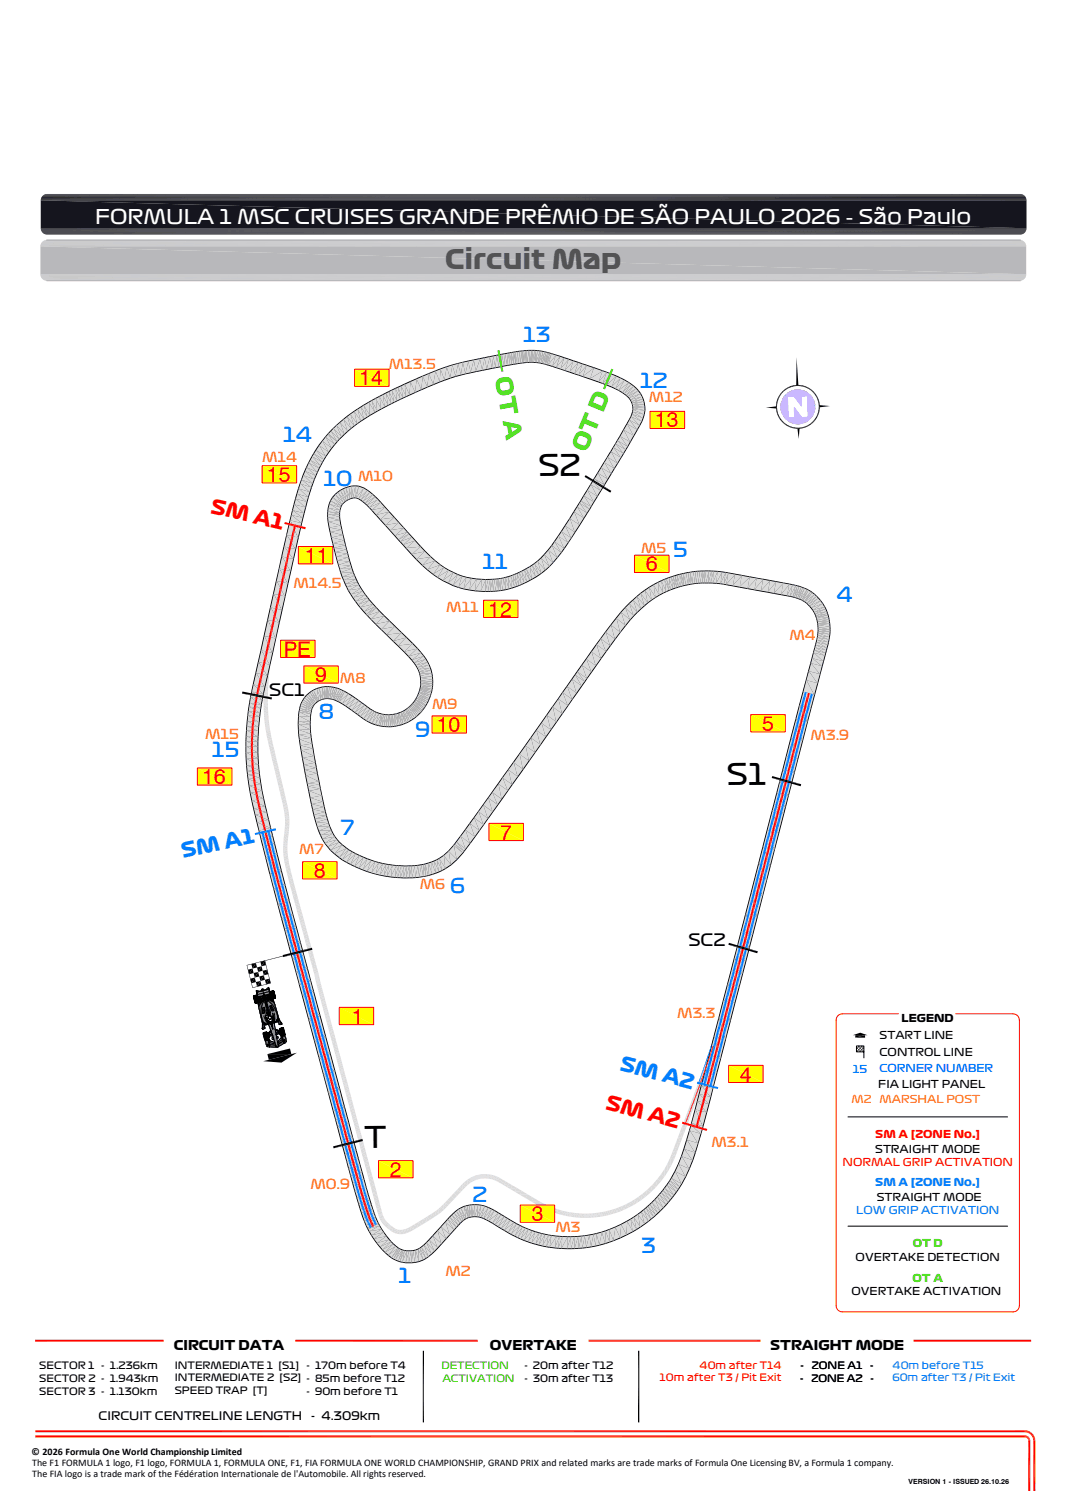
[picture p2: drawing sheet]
<svg xmlns="http://www.w3.org/2000/svg" width="210mm" height="297mm" viewBox="0 0 210 297" stroke-linecap="round" stroke-linejoin="round" font-family="sans-serif">
<defs><g id="words">
<g font-size="5.8">
<text x="106" y="93.8">S2</text>
<text x="143.1" y="154.6">S1</text>
<text x="71.8" y="226.1">T</text>
</g>
<text font-size="5.2" fill="#545454" x="87.6" y="53">Circuit Map</text>
<g font-size="4.4" fill="#37dd00">
<text x="97.4" y="74.4" transform="rotate(80 97.4 74.4)">OT A</text>
<text x="115.4" y="89.3" transform="rotate(-68 115.4 89.3)">OT D</text>
</g>
<g font-size="4.2" fill="#f00">
<text x="70.7" y="75.9">14</text>
<text x="128.9" y="84.1">13</text>
<text x="52.5" y="94.8">15</text>
<text x="60" y="110.8">11</text>
<text x="127.1" y="112.5">6</text>
<text x="96.1" y="121.4">12</text>
<text x="55.8" y="129.2">PE</text>
<text x="62" y="134.3">9</text>
<text x="150" y="143.9">5</text>
<text x="86" y="144.1">10</text>
<text x="39.8" y="154.3">16</text>
<text x="98.4" y="165.3">7</text>
<text x="61.8" y="172.8">8</text>
<text x="69.2" y="201.5">1</text>
<text x="145.6" y="212.9">4</text>
<text x="76.7" y="231.7">2</text>
<text x="104.6" y="240.4">3</text>
</g>
<g font-size="4" fill="#003fff">
<text x="103" y="67.3">13</text>
<text x="126" y="76.4">12</text>
<text x="55.8" y="87">14</text>
<text x="63.7" y="95.6">10</text>
<text x="95" y="112">11</text>
<text x="132.5" y="109.7">5</text>
<text x="164.6" y="118.5">4</text>
<text x="62.8" y="141.6">8</text>
<text x="41.7" y="149.1">15</text>
<text x="81.8" y="145">9</text>
<text x="67" y="164.3">7</text>
<text x="88.6" y="175.8">6</text>
<text x="93" y="236.5">2</text>
<text x="126.2" y="246.6">3</text>
<text x="78.4" y="252.5">1</text>
</g>
<g font-size="4" fill="#f00">
<text x="41.3" y="100.9" transform="rotate(13 41.3 100.9)">SM A1</text>
<text x="118.9" y="218.2" transform="rotate(15 118.9 218.2)">SM A2</text>
</g>
<g font-size="4" fill="#007eff">
<text x="36" y="168.9" transform="rotate(-12 36 168.9)">SM A1</text>
<text x="121.8" y="210.6" transform="rotate(15 121.8 210.6)">SM A2</text>
</g>
<text font-size="3.9" fill="#fff" x="18.8" y="44.2">FORMULA 1 MSC CRUISES GRANDE PRÊMIO DE SÃO PAULO 2026 - São Paulo</text>
<g font-size="3.3">
<text x="53" y="136.9">SC1</text>
<text x="135.5" y="186.2">SC2</text>
</g>
<g font-size="2.7" fill="#ff7e00">
<text x="76.5" y="72.6">M13.5</text>
<text x="127.7" y="79.2">M12</text>
<text x="51.6" y="91">M14</text>
<text x="70.5" y="94.7">M10</text>
<text x="126.2" y="108.9">M5</text>
<text x="57.7" y="115.8">M14.5</text>
<text x="87.8" y="120.5">M11</text>
<text x="155.3" y="126">M4</text>
<text x="66.9" y="134.4">M8</text>
<text x="85.1" y="139.6">M9</text>
<text x="40.4" y="145.5">M15</text>
<text x="159.5" y="145.7">M3.9</text>
<text x="58.9" y="168">M7</text>
<text x="82.6" y="174.9">M6</text>
<text x="133.3" y="200.4">M3.3</text>
<text x="140" y="225.9">M3.1</text>
<text x="61.1" y="234">M0.9</text>
<text x="109.3" y="242.5">M3</text>
<text x="87.7" y="251.3">M2</text>
</g>
<g font-size="2.6">
<text x="34.2" y="265.8">CIRCUIT DATA</text>
<text x="96.4" y="265.8">OVERTAKE</text>
<text x="151.6" y="265.8">STRAIGHT MODE</text>
</g>
<g font-size="2.3">
<text x="19.4" y="279.5">CIRCUIT CENTRELINE LENGTH</text>
<text x="61.3" y="279.5">- 4.309km</text>
</g>
<g font-size="2.1">
<text x="177.4" y="201.2">LEGEND</text>
<text x="173.1" y="207.9">CONTROL LINE</text>
<text x="173.1" y="204.6">START LINE</text>
<text x="172.8" y="214.1">FIA LIGHT PANEL</text>
<text x="172.2" y="226.9">STRAIGHT MODE</text>
<text x="172.5" y="236.3">STRAIGHT MODE</text>
<text x="168.4" y="248.1">OVERTAKE DETECTION</text>
<text x="167.6" y="254.9">OVERTAKE ACTIVATION</text>
</g>
<g font-size="2.1" fill="#00f">
<text x="167.8" y="211.1">15</text>
<text x="173.1" y="211.1">CORNER NUMBER</text>
</g>
<g font-size="2.1" fill="#ff7e00">
<text x="167.6" y="217.1">M2</text>
<text x="173.1" y="217.1">MARSHAL POST</text>
</g>
<g font-size="2.1" fill="#f00">
<text x="172.2" y="224.1">SM A [ZONE No.]</text>
<text x="165.8" y="229.6">NORMAL GRIP ACTIVATION</text>
</g>
<g font-size="2.1" fill="#007eff">
<text x="172.2" y="233.5">SM A [ZONE No.]</text>
<text x="168.5" y="239.1">LOW GRIP ACTIVATION</text>
</g>
<g font-size="2.1" fill="#37dd00">
<text x="179.6" y="245.5">OT D</text>
<text x="179.6" y="252.3">OT A</text>
</g>
<g font-size="2">
<text x="7.7" y="269.5">SECTOR 1 - 1.236km</text>
<text x="34.4" y="269.4">INTERMEDIATE 1 [S1]</text>
<text x="60.3" y="269.5">- 170m before T4</text>
<text x="103.2" y="269.5">- 20m after T12</text>
<text x="157.6" y="269.5">-</text>
<text x="159.8" y="269.5">ZONE A1</text>
<text x="171.2" y="269.5">-</text>
<text x="7.7" y="274.5">SECTOR 3 - 1.130km</text>
<text x="7.7" y="272">SECTOR 2 - 1.943km</text>
<text x="34.4" y="274.4">SPEED TRAP [T]</text>
<text x="34.4" y="271.9">INTERMEDIATE 2 [S2] - 85m before T12</text>
<text x="60.3" y="274.5">- 90m before T1</text>
<text x="103.2" y="272">- 30m after T13</text>
<text x="157.5" y="272">-</text>
<text x="159.7" y="272">ZONE A2</text>
<text x="171.3" y="272">-</text>
<text x="6.2" y="286.3">© 2026 Formula One World Championship Limited</text>
<text x="6.3" y="290.7">The FIA logo is a trade mark of the Fédération Internationale de l'Automobile. All rights reserved.</text>
<text x="6.3" y="288.5">The F1 FORMULA 1 logo, F1 logo, FORMULA 1, FORMULA ONE, F1, FIA FORMULA ONE WORLD CHAMPIONSHIP, GRAND PRIX and related marks are trade marks of Formula One Licensing BV, a Formula 1 company.</text>
</g>
<g font-size="2" fill="#37dd00">
<text x="86.9" y="269.5">DETECTION</text>
<text x="87.1" y="272">ACTIVATION</text>
</g>
<g font-size="2" fill="#f00">
<text x="137.7" y="269.5">40m after T14</text>
<text x="129.8" y="271.8">10m after T3 / Pit Exit</text>
</g>
<g font-size="2" fill="#007eff">
<text x="175.7" y="269.5">40m before T15</text>
<text x="175.6" y="271.8">60m after T3 / Pit Exit</text>
</g>
<text font-size="1.4" x="178.8" y="292.1">VERSION 1 - ISSUED 26.10.26</text>
</g></defs>
<g fill="#dbdbdb">
<path d="M65.1 85.9l.6 .6-.7 .9z"/>
<path d="M65.1 85.9l-.1 1.5-.6-.6z"/>
<path d="M64.4 86.8l.6 .6-.7 .9z"/>
<path d="M64.4 86.8l-.1 1.5-.7-.5z"/>
<path d="M63.6 87.8l.7 .5-.6 .9z"/>
<path d="M63.6 87.8l.1 1.4-.7-.4z"/>
<path d="M63 88.8l.7 .4-.5 .8z"/>
<path d="M63 88.8l.2 1.2-.7-.5z"/>
<path d="M62.5 89.5l.7 .5-.5 .8z"/>
<path d="M62.5 89.5l.2 1.3-.7-.4z"/>
<path d="M62 90.4l.7 .4-.4 .9z"/>
<path d="M62 90.4l.3 1.3-.8-.4z"/>
<path d="M61.5 91.3l.8 .4-.6 1.2z"/>
<path d="M61.5 91.3l.2 1.6-.8-.4z"/>
<path d="M60.9 92.5l.8 .4-.6 1.3z"/>
<path d="M60.9 92.5l.2 1.7-.8-.3z"/>
<path d="M60.3 93.9l.8 .3-.7 1.9z"/>
<path d="M60.3 93.9l.1 2.2-.8-.2z"/>
<path d="M59.6 95.9l.8 .2-.6 2.1z"/>
<path d="M59.6 95.9l.2 2.3-.8-.2z"/>
<path d="M59 98l.8 .2-.7 2.9z"/>
<path d="M59 98l.1 3.1-.9-.2z"/>
<path d="M58.2 100.9l.9 .2-.9 3.4z"/>
<path d="M58.2 100.9v3.6l-.8-.2z"/>
<path d="M57.4 104.3l.8 .2-.9 4z"/>
<path d="M57.4 104.3l-.1 4.2-.8-.2z"/>
<path d="M56.5 108.3l.8 .2-.8 3.9z"/>
<path d="M56.5 108.3v4.1l-.9-.1z"/>
<path d="M55.6 112.3l.9 .1-.5 2z"/>
<path d="M55.6 112.3l.4 2.1-.8-.2z"/>
<path d="M55.2 114.2l.8 .2-.5 2.3z"/>
<path d="M55.2 114.2l.3 2.5-.8-.2z"/>
<path d="M54.7 116.5l.8 .2-.3 1.5z"/>
<path d="M54.7 116.5l.5 1.7-.9-.2z"/>
<path d="M54.3 118l.9 .2-.3 1z"/>
<path d="M54.3 118l.6 1.2-.8-.2z"/>
<path d="M54.1 119l.8 .2-.2 1z"/>
<path d="M54.1 119l.6 1.2-.8-.2z"/>
<path d="M53.9 120l.8 .2-.2 .9z"/>
<path d="M53.9 120l.6 1.1-.8-.2z"/>
<path d="M53.7 120.9l.8 .2-.2 .9z"/>
<path d="M53.7 120.9l.6 1.1-.8-.1z"/>
<path d="M53.5 121.9l.8 .1-.1 .8z"/>
<path d="M53.5 121.9l.7 .9-.8-.2z"/>
<path d="M53.4 122.6l.8 .2-.1 .7z"/>
<path d="M53.4 122.6l.7 .9-.8-.2z"/>
<path d="M53.3 123.3l.8 .2-.1 .9z"/>
<path d="M53.3 123.3l.7 1.1-.9-.2z"/>
<path d="M53.1 124.2l.9 .2-.1 .7z"/>
<path d="M53.1 124.2l.8 .9-.9-.1z"/>
<path d="M53 125l.9 .1-.1 .6z"/>
<path d="M53 125l.8 .7-.8-.1z"/>
<path d="M53 125.6l.8 .1-.1 .7z"/>
<path d="M53 125.6l.7 .8h-.8z"/>
<path d="M52.9 126.4h.8l-.1 .9z"/>
<path d="M52.9 126.4l.7 .9-.8-.1z"/>
<path d="M52.8 127.2l.8 .1v.7z"/>
<path d="M52.8 127.2l.8 .8-.9-.2z"/>
<path d="M52.7 127.8l.9 .2-.2 1.2z"/>
<path d="M52.7 127.8l.7 1.4-.8-.1z"/>
<path d="M52.6 129.1l.8 .1-.1 .3z"/>
<path d="M52.6 129.1l.7 .4-.8-.1z"/>
<path d="M52.5 129.4l.8 .1v.3z"/>
<path d="M52.5 129.4l.8 .4-.8-.1z"/>
<path d="M52.5 129.7l.8 .1v.2z"/>
<path d="M52.5 129.7l.8 .3-.9-.1z"/>
<path d="M52.4 129.9l.9 .1-.1 .3z"/>
<path d="M52.4 129.9l.8 .4-.8-.1z"/>
<path d="M52.4 130.2l.8 .1v.3z"/>
<path d="M52.4 130.2l.8 .4-.8-.1z"/>
<path d="M52.4 130.5l.8 .1-.1 .3z"/>
<path d="M52.4 130.5l.7 .4-.8-.1z"/>
<path d="M52.3 130.8l.8 .1v.4z"/>
<path d="M52.3 130.8l.8 .5-.8-.1z"/>
<path d="M52.3 131.2l.8 .1v.3z"/>
<path d="M52.3 131.2l.8 .4-.9-.1z"/>
<path d="M52.2 131.5l.9 .1-.1 .4z"/>
<path d="M52.2 131.5l.8 .5-.8-.1z"/>
<path d="M52.2 131.9l.8 .1v.3z"/>
<path d="M52.2 131.9l.8 .4-.8-.1z"/>
<path d="M52.2 132.2l.8 .1v.3z"/>
<path d="M52.2 132.2l.8 .4-.9-.1z"/>
<path d="M52.1 132.5l.9 .1-.1 .4z"/>
<path d="M52.1 132.5l.8 .5h-.8z"/>
<path d="M52.1 133h.8v.2z"/>
<path d="M52.1 133l.8 .2h-.8z"/>
<path d="M52.1 133.2h.8v.5z"/>
<path d="M52.1 133.2l.8 .5-.9-.1z"/>
<path d="M52 133.6l.9 .1v.5z"/>
<path d="M52 133.6l.9 .6h-.9z"/>
<path d="M52 134.2h.9l-.1 .7z"/>
<path d="M52 134.2l.8 .7h-.8z"/>
<path d="M52 134.9h.8v.3z"/>
<path d="M52 134.9l.8 .3h-.9z"/>
<path d="M51.9 135.2h.9v.5z"/>
<path d="M51.9 135.2l.9 .5h-.9z"/>
<path d="M51.9 135.7h.9l-.1 .4z"/>
<path d="M51.9 135.7l.8 .4h-.8z"/>
<path d="M51.9 136.1h.8v.3z"/>
<path d="M51.9 136.1l.8 .3h-.8z"/>
<path d="M51.9 136.4h.8v.5z"/>
<path d="M51.9 136.4l.8 .5-.8-.1z"/>
<path d="M51.9 136.8l.8 .1v.2z"/>
<path d="M51.9 136.8l.8 .3h-.8z"/>
<path d="M51.9 137.1h.8v.4z"/>
<path d="M51.9 137.1l.8 .4h-.8z"/>
<path d="M51.9 137.5h.8v.3z"/>
<path d="M51.9 137.5l.8 .3h-.8z"/>
<path d="M51.9 137.8h.8v.2z"/>
<path d="M51.9 137.8l.8 .2h-.8z"/>
<path d="M51.9 138h.8v.3z"/>
<path d="M51.9 138l.8 .3h-.8z"/>
<path d="M51.9 138.3h.8v.2z"/>
<path d="M51.9 138.3l.8 .2h-.8z"/>
<path d="M51.9 138.5h.8v.3z"/>
<path d="M51.9 138.5l.8 .3-.8 .1z"/>
<path d="M51.9 138.9l.8-.1v.3z"/>
<path d="M51.9 138.9l.8 .2-.8 .1z"/>
<path d="M51.9 139.2l.8-.1v.7z"/>
<path d="M51.9 139.2l.8 .6-.8 .1z"/>
<path d="M51.9 139.9l.8-.1 .1 .3z"/>
<path d="M51.9 139.9l.9 .2-.9 .1z"/>
<path d="M51.9 140.2l.9-.1v.3z"/>
<path d="M51.9 140.2l.9 .2-.9 .1z"/>
<path d="M51.9 140.5l.9-.1v.4z"/>
<path d="M51.9 140.5l.9 .3-.8 .1z"/>
<path d="M52 140.9l.8-.1v.4z"/>
<path d="M52 140.9l.8 .3h-.8z"/>
<path d="M52 141.2h.8l.1 .2z"/>
<path d="M52 141.2l.9 .2-.9 .1z"/>
<path d="M52 141.5l.9-.1v.2z"/>
<path d="M52 141.5l.9 .1-.9 .1z"/>
<path d="M52 141.7l.9-.1v.3z"/>
<path d="M52 141.7l.9 .2-.8 .1z"/>
<path d="M52.1 142l.8-.1 .1 .5z"/>
<path d="M52.1 142l.9 .4-.9 .1z"/>
<path d="M52.1 142.5l.9-.1v.4z"/>
<path d="M52.1 142.5l.9 .3-.8 .1z"/>
<path d="M52.2 142.9l.8-.1v.2z"/>
<path d="M52.2 142.9l.8 .1-.8 .2z"/>
<path d="M52.2 143.2l.8-.2 .1 .3z"/>
<path d="M52.2 143.2l.9 .1-.9 .1z"/>
<path d="M52.2 143.4l.9-.1v.2z"/>
<path d="M52.2 143.4l.9 .1-.8 .1z"/>
<path d="M52.3 143.6l.8-.1v.2z"/>
<path d="M52.3 143.6l.8 .1-.8 .2z"/>
<path d="M52.3 143.9l.8-.2 .1 .5z"/>
<path d="M52.3 143.9l.9 .3-.8 .1z"/>
<path d="M52.4 144.3l.8-.1 .1 .4z"/>
<path d="M52.4 144.3l.9 .3-.8 .2z"/>
<path d="M52.5 144.8l.8-.2 .1 .6z"/>
<path d="M52.5 144.8l.9 .4-.8 .2z"/>
<path d="M52.6 145.4l.8-.2 .1 .5z"/>
<path d="M52.6 145.4l.9 .3-.8 .1z"/>
<path d="M52.7 145.8l.8-.1 .2 .7z"/>
<path d="M52.7 145.8l1 .6-.8 .2z"/>
<path d="M52.9 146.6l.8-.2 .1 .5z"/>
<path d="M52.9 146.6l.9 .3-.8 .2z"/>
<path d="M53 147.1l.8-.2 .2 .8z"/>
<path d="M53 147.1l1 .6-.8 .1z"/>
<path d="M53.2 147.8l.8-.1 .1 .5z"/>
<path d="M53.2 147.8l.9 .4-.8 .2z"/>
<path d="M53.3 148.4l.8-.2 .2 .6z"/>
<path d="M53.3 148.4l1 .4-.9 .2z"/>
<path d="M53.4 149l.9-.2v.3z"/>
<path d="M53.4 149l.9 .1-.8 .3z"/>
<path d="M53.5 149.4l.8-.3 .2 .6z"/>
<path d="M53.5 149.4l1 .3-.9 .2z"/>
<path d="M53.6 149.9l.9-.2 .1 .4z"/>
<path d="M53.6 149.9l1 .2-.9 .2z"/>
<path d="M53.7 150.3l.9-.2 .1 .7z"/>
<path d="M53.7 150.3l1 .5-.8 .2z"/>
<path d="M53.9 151l.8-.2 .1 .5z"/>
<path d="M53.9 151l.9 .3-.8 .2z"/>
<path d="M54 151.5l.8-.2 .1 .4z"/>
<path d="M54 151.5l.9 .2-.8 .2z"/>
<path d="M54.1 151.9l.8-.2 .2 .6z"/>
<path d="M54.1 151.9l1 .4-.8 .2z"/>
<path d="M54.3 152.5l.8-.2 .1 .7z"/>
<path d="M54.3 152.5l.9 .5-.8 .1z"/>
<path d="M54.4 153.1l.8-.1 .2 .5z"/>
<path d="M54.4 153.1l1 .4-.9 .2z"/>
<path d="M54.5 153.7l.9-.2 .2 1z"/>
<path d="M54.5 153.7l1.1 .8-.8 .2z"/>
<path d="M54.8 154.7l.8-.2 .2 .6z"/>
<path d="M54.8 154.7l1 .4-.9 .2z"/>
<path d="M54.9 155.3l.9-.2 .1 .6z"/>
<path d="M54.9 155.3l1 .4-.8 .2z"/>
<path d="M55.1 155.9l.8-.2 .2 1z"/>
<path d="M55.1 155.9l1 .8-.8 .1z"/>
<path d="M55.3 156.8l.8-.1 .2 .6z"/>
<path d="M55.3 156.8l1 .5-.8 .2z"/>
<path d="M55.5 157.5l.8-.2 .2 .8z"/>
<path d="M55.5 157.5l1 .6-.9 .1z"/>
<path d="M55.6 158.2l.9-.1 .1 .6z"/>
<path d="M55.6 158.2l1 .5-.8 .2z"/>
<path d="M55.8 158.9l.8-.2 .1 .5z"/>
<path d="M55.8 158.9l.9 .3-.8 .2z"/>
<path d="M55.9 159.4l.8-.2 .1 .5z"/>
<path d="M55.9 159.4l.9 .3-.9 .1z"/>
<path d="M55.9 159.8l.9-.1 .1 .5z"/>
<path d="M55.9 159.8l1 .4-.9 .1z"/>
<path d="M56 160.3l.9-.1v.5z"/>
<path d="M56 160.3l.9 .4-.9 .1z"/>
<path d="M56 160.8l.9-.1v.4z"/>
<path d="M56 160.8l.9 .3h-.8z"/>
<path d="M56.1 161.1h.8v.5z"/>
<path d="M56.1 161.1l.8 .5h-.8z"/>
<path d="M56.1 161.6h.8v.6z"/>
<path d="M56.1 161.6l.8 .6h-.8z"/>
<path d="M56.1 162.2h.8v.6z"/>
<path d="M56.1 162.2l.8 .6-.8-.1z"/>
<path d="M56.1 162.7l.8 .1v.5z"/>
<path d="M56.1 162.7l.8 .6-.9-.1z"/>
<path d="M56 163.2l.9 .1-.1 .4z"/>
<path d="M56 163.2l.8 .5-.8-.1z"/>
<path d="M56 163.6l.8 .1v.5z"/>
<path d="M56 163.6l.8 .6-.9-.1z"/>
<path d="M55.9 164.1l.9 .1-.1 .4z"/>
<path d="M55.9 164.1l.8 .5-.8-.1z"/>
<path d="M55.9 164.5l.8 .1v.4z"/>
<path d="M55.9 164.5l.8 .5h-.9z"/>
<path d="M55.8 165h.9l-.1 .6z"/>
<path d="M55.8 165l.8 .6-.8-.1z"/>
<path d="M55.8 165.5l.8 .1v.5z"/>
<path d="M55.8 165.5l.8 .6-.8-.1z"/>
<path d="M55.8 166l.8 .1v.3z"/>
<path d="M55.8 166l.8 .4h-.9z"/>
<path d="M55.7 166.4h.9v.3z"/>
<path d="M55.7 166.4l.9 .3h-.9z"/>
<path d="M55.7 166.7h.9v.4z"/>
<path d="M55.7 166.7l.9 .4h-.9z"/>
<path d="M55.7 167.1h.9v.3z"/>
<path d="M55.7 167.1l.9 .3-.9 .1z"/>
<path d="M55.7 167.5l.9-.1v.5z"/>
<path d="M55.7 167.5l.9 .4-.8 .1z"/>
<path d="M55.8 168l.8-.1v.4z"/>
<path d="M55.8 168l.8 .3-.8 .1z"/>
<path d="M55.8 168.4l.8-.1 .1 .5z"/>
<path d="M55.8 168.4l.9 .4-.8 .2z"/>
<path d="M55.9 169l.8-.2 .1 .5z"/>
<path d="M55.9 169l.9 .3-.9 .2z"/>
<path d="M55.9 169.5l.9-.2 .1 .5z"/>
<path d="M55.9 169.5l1 .3-.9 .1z"/>
<path d="M56 169.9l.9-.1 .1 .5z"/>
<path d="M56 169.9l1 .4-.9 .2z"/>
<path d="M56.1 170.5l.9-.2 .1 .5z"/>
<path d="M56.1 170.5l1 .3-.8 .2z"/>
<path d="M56.3 171l.8-.2 .2 .9z"/>
<path d="M56.3 171l1 .7-.8 .2z"/>
<path d="M56.5 171.9l.8-.2 .3 1.2z"/>
<path d="M56.5 171.9l1.1 1-.8 .2z"/>
<path d="M56.8 173.1l.8-.2 .2 .9z"/>
<path d="M56.8 173.1l1 .7-.8 .2z"/>
<path d="M57 174l.8-.2 .4 1.4z"/>
<path d="M57 174l1.2 1.2-.8 .3z"/>
<path d="M57.4 175.5l.8-.3 .2 .7z"/>
<path d="M57.4 175.5l1 .4-.8 .2z"/>
<path d="M57.6 176.1l.8-.2 .3 1.1z"/>
<path d="M57.6 176.1l1.1 .9-.8 .2z"/>
<path d="M57.9 177.2l.8-.2 .2 .7z"/>
<path d="M57.9 177.2l1 .5-.8 .2z"/>
<path d="M58.1 177.9l.8-.2 .1 .5z"/>
<path d="M58.1 177.9l.9 .3-.8 .2z"/>
<path d="M58.2 178.4l.8-.2 .2 .7z"/>
<path d="M58.2 178.4l1 .5-.8 .2z"/>
<path d="M58.4 179.1l.8-.2 .2 .5z"/>
<path d="M58.4 179.1l1 .3-.9 .2z"/>
<path d="M58.5 179.6l.9-.2 .2 .8z"/>
<path d="M58.5 179.6l1.1 .6-.9 .2z"/>
<path d="M58.7 180.4l.9-.2 .2 .7z"/>
<path d="M58.7 180.4l1.1 .5-.9 .3z"/>
<path d="M58.9 181.2l.9-.3 .1 .5z"/>
<path d="M58.9 181.2l1 .2-.8 .3z"/>
<path d="M59.1 181.7l.8-.3 .1 .5z"/>
<path d="M59.1 181.7l.9 .2-.8 .2z"/>
<path d="M59.2 182.1l.8-.2 .2 .6z"/>
<path d="M59.2 182.1l1 .4-.8 .2z"/>
<path d="M59.4 182.7l.8-.2 .2 .7z"/>
<path d="M59.4 182.7l1 .5-.8 .3z"/>
<path d="M59.6 183.5l.8-.3 .2 .7z"/>
<path d="M59.6 183.5l1 .4-.8 .2z"/>
<path d="M59.8 184.1l.8-.2 .2 .7z"/>
<path d="M59.8 184.1l1 .5-.9 .2z"/>
<path d="M59.9 184.8l.9-.2 .2 .8z"/>
<path d="M59.9 184.8l1.1 .6-.8 .2z"/>
<path d="M60.2 185.6l.8-.2 .2 .7z"/>
<path d="M60.2 185.6l1 .5-.9 .2z"/>
<path d="M60.3 186.3l.9-.2 .1 .6z"/>
<path d="M60.3 186.3l1 .4-.8 .2z"/>
<path d="M60.5 186.9l.8-.2 .1 .4z"/>
<path d="M60.5 186.9l.9 .2-.8 .3z"/>
<path d="M60.6 187.4l.8-.3 .2 .6z"/>
<path d="M60.6 187.4l1 .3-.8 .2z"/>
<path d="M60.8 187.9l.8-.2 .2 .7z"/>
<path d="M60.8 187.9l1 .5-.8 .2z"/>
<path d="M61 188.6l.8-.2 .2 .7z"/>
<path d="M61 188.6l1 .5-.8 .2z"/>
<path d="M61.2 189.3l.8-.2 .2 .7z"/>
<path d="M61.2 189.3l1 .5-.8 .2z"/>
<path d="M61.4 190l.8-.2 .2 .7z"/>
<path d="M61.4 190l1 .5-.8 .2z"/>
<path d="M61.6 190.7l.8-.2 .1 .6z"/>
<path d="M61.6 190.7l.9 .4-.8 .2z"/>
<path d="M61.7 191.3l.8-.2 .1 .3z"/>
<path d="M61.7 191.3l.9 .1-.8 .2z"/>
<path d="M61.8 191.6l.8-.2 .1 .2z"/>
<path d="M61.8 191.6h.9l-.8 .2z"/>
<path d="M61.9 191.8l.8-.2v.2z"/>
<path d="M61.9 191.8h.8l-.8 .2z"/>
<path d="M61.9 192l.8-.2 .1 .3z"/>
<path d="M61.9 192l.9 .1-.8 .1z"/>
<path d="M62 192.2l.8-.1v.2z"/>
<path d="M62 192.2l.8 .1-.8 .1z"/>
<path d="M62 192.5l.8-.2 .1 .2z"/>
<path d="M62 192.5h.9l-.9 .2z"/>
<path d="M62 192.7l.9-.2v.2z"/>
<path d="M62 192.7h.9l-.8 .2z"/>
<path d="M62.1 192.9l.8-.2 .1 .2z"/>
<path d="M62.1 192.9h.9l-.9 .2z"/>
<path d="M62.1 193.1l.9-.2v.2z"/>
<path d="M62.1 193.1h.9l-.8 .2z"/>
<path d="M62.2 193.3l.8-.2 .1 .3z"/>
<path d="M62.2 193.3l.9 .1-.8 .2z"/>
<path d="M62.3 193.6l.8-.2v.2z"/>
<path d="M62.3 193.6h.8l-.8 .2z"/>
<path d="M62.3 193.8l.8-.2 .1 .4z"/>
<path d="M62.3 193.8l.9 .2-.8 .2z"/>
<path d="M62.4 194.2l.8-.2 .1 .4z"/>
<path d="M62.4 194.2l.9 .2-.8 .2z"/>
<path d="M62.5 194.6l.8-.2 .1 .4z"/>
<path d="M62.5 194.6l.9 .2-.8 .2z"/>
<path d="M62.6 195l.8-.2 .1 .4z"/>
<path d="M62.6 195l.9 .2-.8 .2z"/>
<path d="M62.7 195.4l.8-.2 .2 .4z"/>
<path d="M62.7 195.4l1 .2-.9 .2z"/>
<path d="M62.8 195.8l.9-.2 .1 .4z"/>
<path d="M62.8 195.8l1 .2-.9 .2z"/>
<path d="M62.9 196.2l.9-.2 .1 .5z"/>
<path d="M62.9 196.2l1 .3-.8 .2z"/>
<path d="M63.1 196.7l.8-.2 .1 .5z"/>
<path d="M63.1 196.7l.9 .3-.8 .2z"/>
<path d="M63.2 197.2l.8-.2 .2 .5z"/>
<path d="M63.2 197.2l1 .3-.9 .2z"/>
<path d="M63.3 197.7l.9-.2 .1 .5z"/>
<path d="M63.3 197.7l1 .3-.8 .2z"/>
<path d="M63.5 198.2l.8-.2 .1 .4z"/>
<path d="M63.5 198.2l.9 .2-.8 .2z"/>
<path d="M63.6 198.6l.8-.2 .1 .4z"/>
<path d="M63.6 198.6l.9 .2-.8 .2z"/>
<path d="M63.7 199l.8-.2 .1 .4z"/>
<path d="M63.7 199l.9 .2-.8 .2z"/>
<path d="M63.8 199.4l.8-.2 .1 .5z"/>
<path d="M63.8 199.4l.9 .3-.8 .2z"/>
<path d="M63.9 199.9l.8-.2 .1 .2z"/>
<path d="M63.9 199.9h.9l-.8 .2z"/>
<path d="M64 200.1l.8-.2 .1 .3z"/>
<path d="M64 200.1l.9 .1-.8 .2z"/>
<path d="M64.1 200.4l.8-.2 .1 .3z"/>
<path d="M64.1 200.4l.9 .1-.9 .2z"/>
<path d="M64.1 200.7l.9-.2v.2z"/>
<path d="M64.1 200.7h.9l-.8 .2z"/>
<path d="M64.2 200.9l.8-.2 .1 .3z"/>
<path d="M64.2 200.9l.9 .1-.8 .3z"/>
<path d="M64.3 201.3l.8-.3 .1 .4z"/>
<path d="M64.3 201.3l.9 .1-.8 .2z"/>
<path d="M64.4 201.6l.8-.2 .1 .3z"/>
<path d="M64.4 201.6l.9 .1-.8 .2z"/>
<path d="M64.5 201.9l.8-.2 .1 .4z"/>
<path d="M64.5 201.9l.9 .2-.8 .2z"/>
<path d="M64.6 202.3l.8-.2 .1 .4z"/>
<path d="M64.6 202.3l.9 .2-.8 .2z"/>
<path d="M64.7 202.7l.8-.2 .1 .4z"/>
<path d="M64.7 202.7l.9 .2-.8 .2z"/>
<path d="M64.8 203.1l.8-.2 .2 .6z"/>
<path d="M64.8 203.1l1 .4-.8 .3z"/>
<path d="M65 203.8l.8-.3 .2 .7z"/>
<path d="M65 203.8l1 .4-.8 .2z"/>
<path d="M65.2 204.4l.8-.2 .1 .6z"/>
<path d="M65.2 204.4l.9 .4-.8 .2z"/>
<path d="M65.3 205l.8-.2 .2 .8z"/>
<path d="M65.3 205l1 .6-.8 .2z"/>
<path d="M65.5 205.8l.8-.2 .2 .6z"/>
<path d="M65.5 205.8l1 .4-.8 .2z"/>
<path d="M65.7 206.4l.8-.2 .2 .6z"/>
<path d="M65.7 206.4l1 .4-.9 .2z"/>
<path d="M65.8 207l.9-.2 .1 .5z"/>
<path d="M65.8 207l1 .3-.8 .2z"/>
<path d="M66 207.5l.8-.2 .1 .4z"/>
<path d="M66 207.5l.9 .2-.8 .2z"/>
<path d="M66.1 207.9l.8-.2 .1 .4z"/>
<path d="M66.1 207.9l.9 .2-.8 .2z"/>
<path d="M66.2 208.3l.8-.2 .1 .4z"/>
<path d="M66.2 208.3l.9 .2-.8 .2z"/>
<path d="M66.3 208.7l.8-.2 .1 .4z"/>
<path d="M66.3 208.7l.9 .2-.8 .2z"/>
<path d="M66.4 209.1l.8-.2 .1 .4z"/>
<path d="M66.4 209.1l.9 .2-.8 .2z"/>
<path d="M66.5 209.5l.8-.2 .1 .4z"/>
<path d="M66.5 209.5l.9 .2-.8 .2z"/>
<path d="M66.6 209.9l.8-.2 .2 .5z"/>
<path d="M66.6 209.9l1 .3-.9 .2z"/>
<path d="M66.7 210.4l.9-.2 .1 .5z"/>
<path d="M66.7 210.4l1 .3-.8 .2z"/>
<path d="M66.9 210.9l.8-.2 .1 .3z"/>
<path d="M66.9 210.9l.9 .1-.8 .2z"/>
<path d="M67 211.2l.8-.2 .1 .5z"/>
<path d="M67 211.2l.9 .3-.8 .2z"/>
<path d="M67.1 211.7l.8-.2 .1 .5z"/>
<path d="M67.1 211.7l.9 .3-.8 .2z"/>
<path d="M67.2 212.2l.8-.2 .2 .4z"/>
<path d="M67.2 212.2l1 .2-.9 .2z"/>
<path d="M67.3 212.6l.9-.2 .1 .5z"/>
<path d="M67.3 212.6l1 .3-.8 .2z"/>
<path d="M67.5 213.1l.8-.2 .1 .5z"/>
<path d="M67.5 213.1l.9 .3-.8 .2z"/>
<path d="M67.6 213.6l.8-.2 .1 .4z"/>
<path d="M67.6 213.6l.9 .2-.8 .2z"/>
<path d="M67.7 214l.8-.2 .2 .6z"/>
<path d="M67.7 214l1 .4-.8 .3z"/>
<path d="M67.9 214.7l.8-.3 .1 .4z"/>
<path d="M67.9 214.7l.9 .1-.8 .3z"/>
<path d="M68 215.1l.8-.3 .1 .3z"/>
<path d="M68 215.1h.9l-.8 .2z"/>
<path d="M68.1 215.4l.8-.3 .2 .7z"/>
<path d="M68.1 215.4l1 .4-.9 .2z"/>
<path d="M68.2 216l.9-.2 .1 .6z"/>
<path d="M68.2 216l1 .4-.8 .2z"/>
<path d="M68.4 216.6l.8-.2 .2 .5z"/>
<path d="M68.4 216.6l1 .3-.9 .2z"/>
<path d="M68.5 217.1l.9-.2 .1 .6z"/>
<path d="M68.5 217.1l1 .4-.8 .2z"/>
<path d="M68.7 217.7l.8-.2 .2 .6z"/>
<path d="M68.7 217.7l1 .4-.8 .2z"/>
<path d="M68.9 218.3l.8-.2 .2 .6z"/>
<path d="M68.9 218.3l1 .4-.9 .2z"/>
<path d="M69 218.9l.8-.2 .2 .6z"/>
<path d="M69 218.9l1 .4-.8 .2z"/>
<path d="M69.2 219.5l.8-.2 .2 .8z"/>
<path d="M69.2 219.5l1 .6-.8 .2z"/>
<path d="M69.4 220.3l.8-.2 .2 .8z"/>
<path d="M69.4 220.3l1 .6-.8 .2z"/>
<path d="M69.6 221.1l.8-.2 .2 .6z"/>
<path d="M69.6 221.1l1 .4-.8 .2z"/>
<path d="M69.8 221.7l.8-.2 .2 .6z"/>
<path d="M69.8 221.7l1 .4-.8 .3z"/>
<path d="M70 222.4l.8-.3 .1 .5z"/>
<path d="M70 222.4l.9 .2-.8 .2z"/>
<path d="M70.1 222.8l.8-.2 .1 .4z"/>
<path d="M70.1 222.8l.9 .2-.8 .2z"/>
<path d="M70.2 223.2l.8-.2 .1 .4z"/>
<path d="M70.2 223.2l.9 .2-.8 .2z"/>
<path d="M70.3 223.6l.8-.2 .1 .4z"/>
<path d="M70.3 223.6l.9 .2-.8 .2z"/>
<path d="M70.4 224l.8-.2 .2 .5z"/>
<path d="M70.4 224l1 .3-.9 .2z"/>
<path d="M70.5 224.5l.9-.2 .1 .5z"/>
<path d="M70.5 224.5l1 .3-.8 .2z"/>
<path d="M70.7 225l.8-.2 .1 .6z"/>
<path d="M70.7 225l.9 .4-.8 .2z"/>
<path d="M70.8 225.6l.8-.2 .2 .5z"/>
<path d="M70.8 225.6l1 .3-.8 .2z"/>
<path d="M71 226.1l.8-.2 .2 .9z"/>
<path d="M71 226.1l1 .7-.8 .2z"/>
<path d="M71.2 227l.8-.2 .2 .8z"/>
<path d="M71.2 227l1 .6-.8 .2z"/>
<path d="M71.4 227.8l.8-.2 .3 1z"/>
<path d="M71.4 227.8l1.1 .8-.8 .2z"/>
<path d="M71.7 228.8l.8-.2 .2 .9z"/>
<path d="M71.7 228.8l1 .7-.8 .2z"/>
<path d="M71.9 229.7l.8-.2 .4 1.3z"/>
<path d="M71.9 229.7l1.2 1.1-.8 .3z"/>
<path d="M72.3 231.1l.8-.3 .2 .7z"/>
<path d="M72.3 231.1l1 .4-.8 .2z"/>
<path d="M72.5 231.7l.8-.2 .2 .9z"/>
<path d="M72.5 231.7l1 .7-.8 .2z"/>
<path d="M72.7 232.6l.8-.2 .3 .9z"/>
<path d="M72.7 232.6l1.1 .7-.9 .2z"/>
<path d="M72.9 233.5l.9-.2 .3 1.3z"/>
<path d="M72.9 233.5l1.2 1.1-.8 .2z"/>
<path d="M73.3 234.8l.8-.2 .2 .7z"/>
<path d="M73.3 234.8l1 .5-.8 .2z"/>
<path d="M73.5 235.5l.8-.2 .2 .9z"/>
<path d="M73.5 235.5l1 .7-.8 .2z"/>
<path d="M73.7 236.4l.8-.2 .3 .9z"/>
<path d="M73.7 236.4l1.1 .7-.9 .2z"/>
<path d="M73.9 237.3l.9-.2 .2 .6z"/>
<path d="M73.9 237.3l1.1 .4-.9 .3z"/>
<path d="M74.1 238l.9-.3 .1 .8z"/>
<path d="M74.1 238l1 .5-.8 .2z"/>
<path d="M74.3 238.7l.8-.2 .1 .3z"/>
<path d="M74.3 238.7l.9 .1-.8 .3z"/>
<path d="M74.4 239.1l.8-.3 .1 .3z"/>
<path d="M74.4 239.1h.9l-.8 .3z"/>
<path d="M74.5 239.4l.8-.3 .1 .1z"/>
<path d="M74.5 239.4l.9-.2-.8 .3z"/>
<path d="M74.6 239.5l.8-.3 .1 .4z"/>
<path d="M74.6 239.5l.9 .1-.8 .3z"/>
<path d="M74.7 239.9l.8-.3 .2 .3z"/>
<path d="M74.7 239.9h1l-.8 .4z"/>
<path d="M74.9 240.3l.8-.4 .1 .2z"/>
<path d="M74.9 240.3l.9-.2-.7 .4z"/>
<path d="M75.1 240.5l.7-.4 .1 .1z"/>
<path d="M75.1 240.5l.8-.3-.7 .6z"/>
<path d="M75.2 240.8l.7-.6 .2 .2z"/>
<path d="M75.2 240.8l.9-.4-.7 .6z"/>
<path d="M75.4 241l.7-.6 .1 .2z"/>
<path d="M75.4 241l.8-.4-.6 .6z"/>
<path d="M75.6 241.2l.6-.6 .4 .4z"/>
<path d="M75.6 241.2l1-.2-.5 .6z"/>
<path d="M76.6 241l.2 .2-.7 .4z"/>
<path d="M76.1 241.6l.7-.4-.5 .6z"/>
<path d="M76.8 241.2l.3 .1-.8 .5z"/>
<path d="M76.3 241.8l.8-.5-.5 .7z"/>
<path d="M77.1 241.3l.3 .3-.8 .4z"/>
<path d="M76.6 242l.8-.4-.4 .7z"/>
<path d="M77.4 241.6l.5 .3-.9 .4z"/>
<path d="M77 242.3l.9-.4-.4 .8z"/>
<path d="M77.9 241.9l.4 .1-.8 .7z"/>
<path d="M77.5 242.7l.8-.7-.3 .8z"/>
<path d="M78.3 242l.4 .1-.7 .7z"/>
<path d="M78.7 242.1v.9l-.7-.2z"/>
<path d="M78.7 242.1h.5l-.5 .9z"/>
<path d="M79.2 242.1l.1 .8-.6 .1z"/>
<path d="M79.2 242.1l.6-.2-.5 1z"/>
<path d="M79.8 241.9l.2 .8-.7 .2z"/>
<path d="M79.8 241.9l.5-.2-.3 1z"/>
<path d="M80.3 241.7l.3 .8-.6 .2z"/>
<path d="M80.3 241.7l.6-.3-.3 1.1z"/>
<path d="M80.9 241.4l.4 .7-.7 .4z"/>
<path d="M80.9 241.4l.7-.4-.3 1.1z"/>
<path d="M81.6 241l.4 .7-.7 .4z"/>
<path d="M81.6 241l.9-.5-.5 1.2z"/>
<path d="M82.5 240.5l.4 .7-.9 .5z"/>
<path d="M82.5 240.5l.9-.6-.5 1.3z"/>
<path d="M83.4 239.9l.4 .7-.9 .6z"/>
<path d="M83.4 239.9l.7-.4-.3 1.1z"/>
<path d="M84.1 239.5l.4 .7-.7 .4z"/>
<path d="M84.1 239.5l1-.7-.6 1.4z"/>
<path d="M85.1 238.8l.5 .7-1.1 .7z"/>
<path d="M85.1 238.8l.8-.5-.3 1.2z"/>
<path d="M85.9 238.3l.5 .7-.8 .5z"/>
<path d="M85.9 238.3l.4-.4 .1 1.1z"/>
<path d="M86.3 237.9l.5 .7-.4 .4z"/>
<path d="M86.3 237.9l.4-.3 .1 1z"/>
<path d="M86.7 237.6l.6 .6-.5 .4z"/>
<path d="M87.2 237.1l.1 1.1-.6-.6z"/>
<path d="M87.2 237.1l.6 .6-.5 .5z"/>
<path d="M87.6 236.7l.2 1-.6-.6z"/>
<path d="M87.6 236.7l.6 .6-.4 .4z"/>
<path d="M88.1 236.1l.1 1.2-.6-.6z"/>
<path d="M88.1 236.1l.6 .6-.5 .6z"/>
<path d="M88.8 235.5l-.1 1.2-.6-.6z"/>
<path d="M88.8 235.5l.6 .6-.7 .6z"/>
<path d="M89.3 234.8l.1 1.3-.6-.6z"/>
<path d="M89.3 234.8l.6 .6-.5 .7z"/>
<path d="M90 234.2l-.1 1.2-.6-.6z"/>
<path d="M90 234.2l.6 .5-.7 .7z"/>
<path d="M90.5 233.6l.1 1.1-.6-.5z"/>
<path d="M90.5 233.6l.6 .6-.5 .5z"/>
<path d="M90.9 233.1l.2 1.1-.6-.6z"/>
<path d="M90.9 233.1l.6 .6-.4 .5z"/>
<path d="M90.9 233.1l.5-.4 .1 1z"/>
<path d="M91.4 232.7l.6 .6-.5 .4z"/>
<path d="M91.4 232.7l.7-.5-.1 1.1z"/>
<path d="M92.1 232.2l.4 .7-.5 .4z"/>
<path d="M92.1 232.2l.4-.3v1z"/>
<path d="M92.5 231.9l.4 .7-.4 .3z"/>
<path d="M92.5 231.9l.2-.1 .2 .8z"/>
<path d="M92.7 231.8l.4 .7-.2 .1z"/>
<path d="M92.7 231.8l.2-.1 .2 .8z"/>
<path d="M92.9 231.7l.4 .7-.2 .1z"/>
<path d="M92.9 231.7l.2-.1 .2 .8z"/>
<path d="M93.1 231.6l.3 .8h-.1z"/>
<path d="M93.1 231.6l.2-.1 .1 .9z"/>
<path d="M93.3 231.5l.3 .8-.2 .1z"/>
<path d="M93.3 231.5l.2-.1 .1 .9z"/>
<path d="M93.5 231.4l.2 .8-.1 .1z"/>
<path d="M93.5 231.4h.2v.8z"/>
<path d="M93.7 231.4l.2 .8h-.2z"/>
<path d="M93.7 231.4l.2-.1v.9z"/>
<path d="M93.9 231.3l.2 .8-.2 .1z"/>
<path d="M93.9 231.3l.3-.1-.1 .9z"/>
<path d="M94.2 231.2l.2 .9h-.3z"/>
<path d="M94.2 231.2h.2v.9z"/>
<path d="M94.4 231.2l.1 .9h-.1z"/>
<path d="M94.4 231.2h.3l-.2 .9z"/>
<path d="M94.7 231.2l.1 .8-.3 .1z"/>
<path d="M94.7 231.2l.1-.1v.9z"/>
<path d="M94.8 231.1l.1 .9h-.1z"/>
<path d="M94.8 231.1h.3l-.2 .9z"/>
<path d="M95.1 231.1v.9h-.2z"/>
<path d="M95.1 231.1h.3l-.3 .9z"/>
<path d="M95.4 231.1v.9h-.3z"/>
<path d="M95.4 231.1h.2l-.2 .9z"/>
<path d="M95.6 231.1v.9h-.2z"/>
<path d="M95.6 231.1h.3l-.3 .9z"/>
<path d="M95.9 231.1l-.1 .9h-.2z"/>
<path d="M95.9 231.1l.3 .1-.4 .8z"/>
<path d="M96.2 231.2l-.1 .8h-.3z"/>
<path d="M96.2 231.2h.3l-.4 .8z"/>
<path d="M96.5 231.2l-.1 .9-.3-.1z"/>
<path d="M96.5 231.2l.3 .1-.4 .8z"/>
<path d="M96.8 231.3l-.2 .8h-.2z"/>
<path d="M96.8 231.3l.4 .1-.6 .7z"/>
<path d="M97.2 231.4l-.3 .8-.3-.1z"/>
<path d="M97.2 231.4l.3 .1-.6 .7z"/>
<path d="M97.5 231.5l-.3 .8-.3-.1z"/>
<path d="M97.5 231.5l.4 .1-.7 .7z"/>
<path d="M97.2 232.3l.7-.7-.3 .8z"/>
<path d="M97.9 231.6l.4 .2-.7 .6z"/>
<path d="M97.6 232.4l.7-.6-.4 .8z"/>
<path d="M98.3 231.8l.6 .4-1 .4z"/>
<path d="M97.9 232.6l1-.4-.4 .7z"/>
<path d="M98.9 232.2l.6 .4-1 .3z"/>
<path d="M98.5 232.9l1-.3-.4 .7z"/>
<path d="M99.5 232.6l.7 .3-1.1 .4z"/>
<path d="M99.1 233.3l1.1-.4-.5 .8z"/>
<path d="M100.2 232.9l.7 .4-1.2 .4z"/>
<path d="M99.7 233.7l1.2-.4-.5 .8z"/>
<path d="M100.9 233.3l.8 .5-1.3 .3z"/>
<path d="M100.4 234.1l1.3-.3-.4 .8z"/>
<path d="M101.7 233.8l1 .6-1.4 .2z"/>
<path d="M101.3 234.6l1.4-.2-.4 .8z"/>
<path d="M102.7 234.4l1.1 .7-1.5 .1z"/>
<path d="M102.3 235.2l1.5-.1-.4 .7z"/>
<path d="M103.8 235.1l1.2 .7h-1.6z"/>
<path d="M103.4 235.8h1.6l-.4 .7z"/>
<path d="M105 235.8l1.5 .9-1.9-.2z"/>
<path d="M104.6 236.5l1.9 .2-.4 .7z"/>
<path d="M106.5 236.7l1.3 .6-1.7 .1z"/>
<path d="M106.1 237.4l1.7-.1-.3 .8z"/>
<path d="M107.8 237.3l1.2 .5-1.5 .3z"/>
<path d="M107.5 238.1l1.5-.3-.3 .8z"/>
<path d="M109 237.8l.8 .3-1.1 .5z"/>
<path d="M108.7 238.6l1.1-.5-.2 .8z"/>
<path d="M109.8 238.1l.9 .2-1.1 .6z"/>
<path d="M109.6 238.9l1.1-.6-.2 .8z"/>
<path d="M110.7 238.3l.7 .2-.9 .6z"/>
<path d="M110.5 239.1l.9-.6-.1 .8z"/>
<path d="M111.4 238.5h.3l-.4 .8z"/>
<path d="M111.7 238.5l-.2 .9-.2-.1z"/>
<path d="M111.7 238.5l.4 .1-.6 .8z"/>
<path d="M112.1 238.6l-.2 .9-.4-.1z"/>
<path d="M112.1 238.6l.3 .1-.5 .8z"/>
<path d="M112.4 238.7l-.1 .8h-.4z"/>
<path d="M112.4 238.7h.2l-.3 .8z"/>
<path d="M112.6 238.7l-.1 .8h-.2z"/>
<path d="M112.6 238.7l.5 .1-.6 .7z"/>
<path d="M113.1 238.8l-.1 .8-.5-.1z"/>
<path d="M113.1 238.8h.3l-.4 .8z"/>
<path d="M113.4 238.8l-.1 .8h-.3z"/>
<path d="M113.4 238.8h.4l-.5 .8z"/>
<path d="M113.8 238.8l-.1 .9-.4-.1z"/>
<path d="M113.8 238.8h.2l-.3 .9z"/>
<path d="M114 238.8l-.1 .9h-.2z"/>
<path d="M114 238.8l.3 .1-.4 .8z"/>
<path d="M114.3 238.9v.8h-.4z"/>
<path d="M114.3 238.9h.3l-.3 .8z"/>
<path d="M114.6 238.9l-.1 .8h-.2z"/>
<path d="M114.6 238.9h.5l-.6 .8z"/>
<path d="M115.1 238.9l-.1 .8h-.5z"/>
<path d="M115.1 238.9h.2l-.3 .8z"/>
<path d="M115.3 238.9v.8h-.3z"/>
<path d="M115.3 238.9h.3l-.3 .8z"/>
<path d="M115.6 238.9v.8h-.3z"/>
<path d="M115.6 238.9h.2l-.2 .8z"/>
<path d="M115.8 238.9v.8h-.2z"/>
<path d="M115.8 238.9h.3l-.3 .8z"/>
<path d="M116.1 238.9v.8h-.3z"/>
<path d="M116.1 238.9l.3-.1-.3 .9z"/>
<path d="M116.4 238.8v.9h-.3z"/>
<path d="M116.4 238.8h.2l-.2 .9z"/>
<path d="M116.6 238.8l.1 .9h-.3z"/>
<path d="M116.6 238.8h.4l-.3 .9z"/>
<path d="M117 238.8v.8l-.3 .1z"/>
<path d="M117 238.8h.3l-.3 .8z"/>
<path d="M117.3 238.8l.1 .8h-.4z"/>
<path d="M117.3 238.8l.7-.1-.6 .9z"/>
<path d="M118 238.7l.1 .8-.7 .1z"/>
<path d="M118 238.7l.3-.1-.2 .9z"/>
<path d="M118.3 238.6l.2 .8-.4 .1z"/>
<path d="M118.3 238.6l.5-.1-.3 .9z"/>
<path d="M118.8 238.5l.2 .9h-.5z"/>
<path d="M118.8 238.5h.4l-.2 .9z"/>
<path d="M119.2 238.5l.2 .8-.4 .1z"/>
<path d="M119.2 238.5l.3-.1-.1 .9z"/>
<path d="M119.5 238.4l.2 .8-.3 .1z"/>
<path d="M119.5 238.4l.4-.1-.2 .9z"/>
<path d="M119.9 238.3l.2 .8-.4 .1z"/>
<path d="M119.9 238.3l.6-.2-.4 1z"/>
<path d="M120.5 238.1l.2 .8-.6 .2z"/>
<path d="M120.5 238.1l.7-.2-.5 1z"/>
<path d="M121.2 237.9l.2 .8-.7 .2z"/>
<path d="M121.2 237.9l.6-.2-.4 1z"/>
<path d="M121.8 237.7l.3 .8-.7 .2z"/>
<path d="M121.8 237.7l.7-.3-.4 1.1z"/>
<path d="M122.5 237.4l.3 .7-.7 .4z"/>
<path d="M122.5 237.4l.7-.4-.4 1.1z"/>
<path d="M123.2 237l.4 .8-.8 .3z"/>
<path d="M123.2 237l1.1-.6-.7 1.4z"/>
<path d="M124.3 236.4l.5 .8-1.2 .6z"/>
<path d="M124.3 236.4l.6-.3-.1 1.1z"/>
<path d="M124.9 236.1l.5 .7-.6 .4z"/>
<path d="M124.9 236.1l.8-.5-.3 1.2z"/>
<path d="M125.7 235.6l.5 .7-.8 .5z"/>
<path d="M125.7 235.6l.7-.6-.2 1.3z"/>
<path d="M126.4 235l.5 .7-.7 .6z"/>
<path d="M126.4 235l1-.9-.5 1.6z"/>
<path d="M127.4 234.1l.6 .7-1.1 .9z"/>
<path d="M127.4 234.1l1-.9-.4 1.6z"/>
<path d="M128.4 233.2l.6 .6-1 1z"/>
<path d="M129.4 232.1l-.4 1.7-.6-.6z"/>
<path d="M129.4 232.1l.6 .5-1 1.2z"/>
<path d="M130.1 231.2l-.1 1.4-.6-.5z"/>
<path d="M130.1 231.2l.7 .4-.8 1z"/>
<path d="M130.7 230.2l.1 1.4-.7-.4z"/>
<path d="M130.7 230.2l.7 .4-.6 1z"/>
<path d="M131.3 229.2l.1 1.4-.7-.4z"/>
<path d="M131.3 229.2l.7 .4-.6 1z"/>
<path d="M131.9 227.9l.1 1.7-.7-.4z"/>
<path d="M131.9 227.9l.8 .4-.7 1.3z"/>
<path d="M132.1 227.2l.6 1.1-.8-.4z"/>
<path d="M132.1 227.2l.8 .4-.2 .7z"/>
<path d="M132.4 226.6l.5 1-.8-.4z"/>
<path d="M132.4 226.6l.8 .3-.3 .7z"/>
<path d="M132.7 225.7l.5 1.2-.8-.3z"/>
<path d="M132.7 225.7l.8 .3-.3 .9z"/>
<path d="M133.1 224.7l.4 1.3-.8-.3z"/>
<path d="M133.1 224.7l.8 .3-.4 1z"/>
<path d="M133.5 223.8l.4 1.2-.8-.3z"/>
<path d="M133.5 223.8l.7 .3-.3 .9z"/>
<path d="M133.8 222.8l.4 1.3-.7-.3z"/>
<path d="M133.8 222.8l.8 .3-.4 1z"/>
<path d="M134.2 221.8l.4 1.3-.8-.3z"/>
<path d="M134.2 221.8l.8 .3-.4 1z"/>
<path d="M134.7 220.6l.3 1.5-.8-.3z"/>
<path d="M134.7 220.6l.7 .3-.4 1.2z"/>
<path d="M135 219.6l.4 1.3-.7-.3z"/>
<path d="M135 219.6l.8 .3-.4 1z"/>
<path d="M135.3 218.9l.5 1-.8-.3z"/>
<path d="M135.3 218.9l.8 .3-.3 .7z"/>
<path d="M135.8 217.6l.3 1.6-.8-.3z"/>
<path d="M135.8 217.6l.8 .3-.5 1.3z"/>
<path d="M136.1 216.6l.5 1.3-.8-.3z"/>
<path d="M136.1 216.6l.8 .3-.3 1z"/>
<path d="M136.5 215.8l.4 1.1-.8-.3z"/>
<path d="M136.5 215.8l.7 .2-.3 .9z"/>
<path d="M136.8 214.9l.4 1.1-.7-.2z"/>
<path d="M136.8 214.9l.8 .3-.4 .8z"/>
<path d="M137.1 214l.5 1.2-.8-.3z"/>
<path d="M137.1 214l.8 .3-.3 .9z"/>
<path d="M137.5 213l.4 1.3-.8-.3z"/>
<path d="M137.5 213l.8 .3-.4 1z"/>
<path d="M137.8 212l.5 1.2-.8-.2z"/>
<path d="M137.8 212l.8 .3-.3 .9z"/>
<path d="M138.1 211.3l.5 1-.8-.3z"/>
<path d="M138.1 211.3l.8 .3-.3 .7z"/>
<path d="M138.3 210.6l.6 1-.8-.3z"/>
<path d="M138.3 210.6l.8 .3-.2 .7z"/>
<path d="M138.5 210.1l.6 .8-.8-.3z"/>
<path d="M138.5 210.1l.8 .3-.2 .5z"/>
<path d="M138.7 209.5l.6 .9-.8-.3z"/>
<path d="M138.7 209.5l.8 .3-.2 .6z"/>
<path d="M138.9 208.9l.6 .9-.8-.3z"/>
<path d="M138.9 208.9l.8 .3-.2 .6z"/>
<path d="M139.1 208.2l.6 1-.8-.3z"/>
<path d="M139.1 208.2l.8 .3-.2 .7z"/>
<path d="M139.3 207.6l.6 .9-.8-.3z"/>
<path d="M139.3 207.6l.8 .3-.2 .6z"/>
<path d="M139.5 207.2l.6 .7-.8-.3z"/>
<path d="M139.5 207.2l.8 .3-.2 .4z"/>
<path d="M139.7 206.7l.6 .8-.8-.3z"/>
<path d="M139.7 206.7l.8 .2-.2 .6z"/>
<path d="M139.8 206.2l.7 .7-.8-.2z"/>
<path d="M139.8 206.2l.8 .3-.1 .4z"/>
<path d="M140 205.5l.6 1-.8-.3z"/>
<path d="M140 205.5l.8 .3-.2 .7z"/>
<path d="M140.2 205l.6 .8-.8-.3z"/>
<path d="M140.2 205l.8 .3-.2 .5z"/>
<path d="M140.4 204.5l.6 .8-.8-.3z"/>
<path d="M140.4 204.5l.8 .3-.2 .5z"/>
<path d="M140.5 204.1l.7 .7-.8-.3z"/>
<path d="M140.5 204.1l.8 .2-.1 .5z"/>
<path d="M140.7 203.7l.6 .6-.8-.2z"/>
<path d="M140.7 203.7l.8 .2-.2 .4z"/>
<path d="M140.8 203.3l.7 .6-.8-.2z"/>
<path d="M140.8 203.3l.8 .2-.1 .4z"/>
<path d="M140.9 202.8l.7 .7-.8-.2z"/>
<path d="M140.9 202.8l.8 .3-.1 .4z"/>
<path d="M141.1 202.3l.6 .8-.8-.3z"/>
<path d="M141.1 202.3l.8 .3-.2 .5z"/>
<path d="M141.2 201.8l.7 .8-.8-.3z"/>
<path d="M141.2 201.8l.8 .2-.1 .6z"/>
<path d="M141.4 201.3l.6 .7-.8-.2z"/>
<path d="M141.4 201.3l.8 .2-.2 .5z"/>
<path d="M141.6 200.6l.6 .9-.8-.2z"/>
<path d="M141.6 200.6l.8 .2-.2 .7z"/>
<path d="M141.9 199.6l.5 1.2-.8-.2z"/>
<path d="M141.9 199.6l.8 .2-.3 1z"/>
<path d="M142.1 198.8l.6 1-.8-.2z"/>
<path d="M142.1 198.8l.8 .3-.2 .7z"/>
<path d="M142.4 197.8l.5 1.3-.8-.3z"/>
<path d="M142.4 197.8l.8 .2-.3 1.1z"/>
<path d="M142.6 197.2l.6 .8-.8-.2z"/>
<path d="M142.6 197.2l.8 .2-.2 .6z"/>
<path d="M142.7 196.7l.7 .7-.8-.2z"/>
<path d="M142.7 196.7l.8 .2-.1 .5z"/>
<path d="M142.9 195.9l.6 1-.8-.2z"/>
<path d="M142.9 195.9l.8 .3-.2 .7z"/>
<path d="M143.2 194.7l.5 1.5-.8-.3z"/>
<path d="M143.2 194.7l.8 .3-.3 1.2z"/>
<path d="M143.5 193.7l.5 1.3-.8-.3z"/>
<path d="M143.5 193.7l.8 .3-.3 1z"/>
<path d="M143.6 193.1l.7 .9-.8-.3z"/>
<path d="M143.6 193.1l.8 .3-.1 .6z"/>
<path d="M143.9 192.2l.5 1.2-.8-.3z"/>
<path d="M143.9 192.2l.8 .2-.3 1z"/>
<path d="M144.2 190.9l.5 1.5-.8-.2z"/>
<path d="M144.2 190.9l.8 .2-.3 1.3z"/>
<path d="M144.4 190l.6 1.1-.8-.2z"/>
<path d="M144.4 190l.9 .2-.3 .9z"/>
<path d="M144.7 188.9l.6 1.3-.9-.2z"/>
<path d="M144.7 188.9l.8 .2-.2 1.1z"/>
<path d="M145 187.9l.5 1.2-.8-.2z"/>
<path d="M145 187.9l.8 .2-.3 1z"/>
<path d="M145.2 186.9l.6 1.2-.8-.2z"/>
<path d="M145.2 186.9l.9 .2-.3 1z"/>
<path d="M145.8 184.9l.3 2.2-.9-.2z"/>
<path d="M145.8 184.9l.8 .3-.5 1.9z"/>
<path d="M146.2 183.8l.4 1.4-.8-.3z"/>
<path d="M146.2 183.8l.8 .3-.4 1.1z"/>
<path d="M146.6 182.9l.4 1.2-.8-.3z"/>
<path d="M146.6 182.9l.8 .3-.4 .9z"/>
<path d="M146.9 182l.5 1.2-.8-.3z"/>
<path d="M146.9 182l.8 .3-.3 .9z"/>
<path d="M147.1 181.3l.6 1-.8-.3z"/>
<path d="M147.1 181.3l.8 .2-.2 .8z"/>
<path d="M147.3 180.5l.6 1-.8-.2z"/>
<path d="M147.3 180.5l.9 .2-.3 .8z"/>
<path d="M147.5 180l.7 .7-.9-.2z"/>
<path d="M147.5 180l.8 .3-.1 .4z"/>
<path d="M147.6 179.4l.7 .9-.8-.3z"/>
<path d="M147.6 179.4l.9 .2-.2 .7z"/>
<path d="M147.8 178.8l.7 .8-.9-.2z"/>
<path d="M147.8 178.8l.8 .2-.1 .6z"/>
<path d="M148 178.1l.6 .9-.8-.2z"/>
<path d="M148 178.1l.8 .3-.2 .6z"/>
<path d="M148.2 177.2l.6 1.2-.8-.3z"/>
<path d="M148.2 177.2l.8 .3-.2 .9z"/>
<path d="M148.4 176.5l.6 1-.8-.3z"/>
<path d="M148.4 176.5l.8 .2-.2 .8z"/>
<path d="M148.5 175.9l.7 .8-.8-.2z"/>
<path d="M148.5 175.9l.9 .2-.2 .6z"/>
<path d="M150 170.3l-.6 5.8-.9-.2z"/>
<path d="M150 170.3l.8 .2-1.4 5.6z"/>
<path d="M151.1 165.8l-.3 4.7-.8-.2z"/>
<path d="M151.1 165.8l.9 .2-1.2 4.5z"/>
<path d="M153 158.5l-1 7.5-.9-.2z"/>
<path d="M153 158.5l.8 .2-1.8 7.3z"/>
</g>
<g fill="#000">
<path d="M71 80l.5-.3 .8 2.5zM71.5 79.7l1.1-.6 .2 2.8zM72.6 79.1l.5-.3 .7 2.5zM73.1 78.8l.8-.5 .4 2.7zM73.9 78.3l.7-.3 .5 2.6zM74.6 78l.6-.4 .6 2.6zM75.2 77.6l.7-.3 .5 2.6zM75.2 77.6l1.2 2.3-.6 .3zM75.9 77.3l.6-.3 .6 2.5zM76.5 77l.6-.3 .5 2.6zM75.9 77.3l1.2 2.2-.7 .4zM76.5 77l1.1 2.3-.5 .2z"/>
<path d="M77.1 76.7l.7-.3 .4 2.6zM77.1 76.7l1.1 2.3-.6 .3zM77.8 76.4l.5-.3 .5 2.6zM77.8 76.4l1 2.3-.6 .3zM78.3 76.1l.6-.2 .4 2.5zM78.3 76.1l1 2.3-.5 .3zM78.9 75.9l.7-.4 .4 2.7zM78.9 75.9l1.1 2.2-.7 .3zM79.6 75.5l1 2.3-.6 .4zM79.6 75.5l1.1-.5-.1 2.9zM80.7 75l1 2.3-1.1 .6zM80.7 75l1.2-.5-.2 2.8z"/>
<path d="M81.9 74.5l1.1 2.3-1.3 .5zM81.9 74.5l1.2-.5-.1 2.8zM83.1 74l1 2.3-1.1 .5zM83.1 74l1.2-.6-.2 2.9zM84.3 73.4l1 2.4-1.2 .5zM84.3 73.4l1.4-.5-.4 2.9zM85.7 72.9l.9 2.4-1.3 .5zM85.7 72.9l.9-.4v2.8zM86.6 72.5l.9 2.4-.9 .4zM86.6 72.5l1.2-.4-.3 2.8zM87.8 72.1l.8 2.4-1.1 .4zM87.8 72.1l1.2-.3-.4 2.7z"/>
<path d="M89 71.8l.7 2.4-1.1 .3zM89 71.8l1.1-.3-.4 2.7zM90.1 71.5l.6 2.4-1 .3zM90.1 71.5l.9-.3-.3 2.7zM91 71.2l.6 2.5-.9 .2zM91 71.2l1.1-.2-.5 2.7zM92.1 71l.6 2.5-1.1 .2zM92.1 71l1.1-.2-.5 2.7zM93.2 70.8l.5 2.4-1 .3zM93.2 70.8l1.2-.3-.7 2.7zM94.4 70.5l.5 2.5-1.2 .2zM94.4 70.5l.9-.2-.4 2.7z"/>
<path d="M95.3 70.3l.5 2.5-.9 .2zM95.3 70.3l1.1-.2-.6 2.7zM96.4 70.1l.5 2.5-1.1 .2zM96.4 70.1l.6-.1-.1 2.6zM97 70l.5 2.5-.6 .1zM97 70l.7-.2-.2 2.7zM97.7 69.9l.5-.2v2.6zM97.7 69.9l.5 2.4-.7 .2zM98.2 69.7l.5 2.5-.5 .1zM98.2 69.7l.5-.1v2.6zM98.7 69.6l.5 2.5-.5 .1zM98.7 69.6l.7-.1-.2 2.6z"/>
<path d="M99.4 69.5l.4 2.5-.6 .1zM99.4 69.5l.5-.1-.1 2.6zM99.9 69.4h.4l.1 2.5zM99.9 69.4l.5 2.5-.6 .1zM100.3 69.4l.3-.1 .1 2.6zM100.3 69.4l.4 2.5h-.3zM105.8 68.9l-.3 2.6-.2-.1zM105.5 68.9h.3l-.5 2.5zM106.2 69l-.3 2.5h-.4zM106.6 69l-.5 2.5h-.2zM105.8 68.9l.4 .1-.7 2.5zM106.9 69.1l-.5 2.5-.3-.1z"/>
<path d="M106.2 69h.4l-.7 2.5zM107.2 69.2l-.5 2.4h-.3zM106.6 69l.3 .1-.8 2.4zM107.5 69.2l-.6 2.5-.2-.1zM107.8 69.3l-.7 2.5-.2-.1zM106.9 69.1l.3 .1-.8 2.4zM108 69.4l-.7 2.4h-.2zM107.2 69.2h.3l-.8 2.4zM108.2 69.4l-.6 2.5-.3-.1zM107.5 69.2l.3 .1-.9 2.4zM108.6 69.5l-.7 2.5-.3-.1zM107.8 69.3l.2 .1-.9 2.4z"/>
<path d="M108 69.4h.2l-.9 2.4zM108.2 69.4l.4 .1-1 2.4zM109.4 69.8l-.8 2.4-.7-.2zM108.6 69.5l.8 .3-1.5 2.2zM110.2 70l-.7 2.5-.9-.3zM109.4 69.8l.8 .2-1.6 2.2zM111.1 70.3l-.8 2.4-.9-.2zM110.2 70l.9 .3-1.7 2.2zM112 70.6l-.9 2.4-.8-.3zM111.1 70.3l.9 .3-1.7 2.1zM112.9 70.9l-.8 2.4-1-.3zM112 70.6l.9 .3-1.8 2.1z"/>
<path d="M113.8 71.2l-.8 2.5-.9-.4zM112.9 70.9l.9 .3-1.7 2.1zM114.7 71.5l-.8 2.4-.9-.2zM113.8 71.2l.9 .3-1.7 2.2zM115.5 71.8l-.8 2.4-.8-.3zM114.7 71.5l.8 .3-1.6 2.1zM114.7 74.2l2.2-1.9-.8 2.4zM115.5 71.8l1.4 .5-2.2 1.9zM116.1 74.7l2.5-1.8-.8 2.4zM119.4 73.2l-.8 2.4-.8-.3zM116.9 72.3l1.7 .6-2.5 1.8zM120.3 73.5l-.9 2.4-.8-.3z"/>
<path d="M118.6 72.9l.8 .3-1.6 2.1zM121.3 73.9l-1 2.4-.9-.4zM119.4 73.2l.9 .3-1.7 2.1zM122.2 74.3l-1.1 2.3-.8-.3zM120.3 73.5l1 .4-1.9 2zM121.1 76.6l1.9-1.9-1.3 2.2zM121.3 73.9l.9 .4-1.9 2zM121.7 76.9l2.1-1.7-1.4 2.2zM124.2 75.5l-1.4 2.1-.4-.2zM122.2 74.3l.8 .4-1.9 1.9zM122.8 77.6l2-1.7-1.6 2zM123.2 77.9l2.1-1.6-1.8 1.9z"/>
<path d="M123.5 78.2l2.2-1.4-2 1.6zM123 74.7l.8 .5-2.1 1.7zM123.7 78.4l2.4-1-2.1 1.4zM124 78.8l2.4-.8-2.3 1.1zM123.8 75.2l.4 .3-1.8 1.9zM124.1 79.1l2.6-.6-2.4 .9zM124.3 79.4l2.5-.4-2.4 .7zM124.2 75.5l.6 .4-2 1.7zM124.8 75.9l.5 .4-2.1 1.6zM125.3 76.3l.4 .5-2.2 1.4zM123.7 78.4l2-1.6 .4 .6zM124 78.8l2.1-1.4 .3 .6z"/>
<path d="M124.1 79.1l2.3-1.1 .3 .5zM124.3 79.4l2.4-.9 .1 .5zM124.4 79.7l2.4-.7 .1 .5zM57.8 99.3l2.1 1.7-2.4-.6zM58.1 98.1l2.1 1.8-2.4-.6zM58.3 97.2l2.2 1.6-2.4-.7zM58.7 96.1l2.1 1.8-2.5-.7zM59 95.2l2.1 1.7-2.4-.8zM59.2 94.4l2.2 1.6-2.4-.8zM59.6 93.5l2 1.8-2.4-.9zM59.9 92.7l2 1.7-2.3-.9zM60.2 91.9l2.1 1.8-2.4-1z"/>
<path d="M57.8 99.3l2.4 .6-.3 1.1zM58.1 98.1l2.4 .7-.3 1.1zM60.6 91.1l1.9 1.9-2.3-1.1zM58.3 97.2l2.5 .7-.3 .9zM60.9 90.5l2 1.7-2.3-1.1zM58.7 96.1l2.4 .8-.3 1zM61.3 89.8l1.9 1.9-2.3-1.2zM59 95.2l2.4 .8-.3 .9zM59.2 94.4l2.4 .8-.2 .8zM61.7 89.2l1.8 1.8-2.2-1.2zM59.6 93.5l2.3 .9-.3 .8zM62.1 88.5l1.7 2-2.1-1.3z"/>
<path d="M59.9 92.7l2.4 1-.4 .7zM60.2 91.9l2.3 1.1-.2 .7zM62.7 87.6l1.5 2.3-2.1-1.4zM60.6 91.1l2.3 1.1-.4 .8zM60.9 90.5l2.3 1.2-.3 .5zM63.4 86.7l1.4 2.4-2.1-1.5zM61.3 89.8l2.2 1.2-.3 .7zM61.7 89.2l2.1 1.3-.3 .5zM64 85.9l1.4 2.4-2-1.6zM62.1 88.5l2.1 1.4-.4 .6zM64.5 85.4l1.5 2.1-2-1.6zM64.7 99.1l2.3 1.4-2.5-.5z"/>
<path d="M64.6 85.3l1.8 1.8-1.9-1.7zM65 98.5l2.1 1.4-2.4-.8zM62.7 87.6l2.1 1.5-.6 .8zM65.4 97.8l1.8 1.9-2.2-1.2zM65 84.8l1.4 2.2-1.8-1.7zM63.4 86.7l2 1.6-.6 .8zM65.9 97.2l1.5 2.1-2-1.5zM65 84.8l.6-.6 1.2 2.3zM65.9 97.2l.5-.4 1.3 2.3zM64 85.9l2 1.6-.6 .8zM65.6 84.2l.5-.5 1.2 2.4zM64.5 85.4l1.9 1.7-.4 .4z"/>
<path d="M66.4 96.8l.5-.3 1.1 2.3zM64.6 85.3l1.8 1.7v.1zM66.1 83.7l.7-.6 1.1 2.4zM65 84.8l1.8 1.7-.4 .5zM66.9 96.5l.6-.4 .8 2.5zM65 98.5l2.2 1.2-.1 .2zM65.4 97.8l2 1.5-.2 .4zM65.6 84.2l1.7 1.9-.5 .4zM65.9 97.2l1.8 1.9-.3 .2zM67.5 96.1l.5-.2 .6 2.5zM66.8 83.1l.7-.6 1 2.5zM66.4 96.8l1.6 2-.3 .3z"/>
<path d="M66.1 83.7l1.8 1.8-.6 .6zM66.9 96.5l1.4 2.1-.3 .2zM68 95.9l.6-.2 .3 2.6zM67.5 82.5l.7-.6 1 2.5zM67.5 96.1l1.1 2.3-.3 .2zM66.8 83.1l1.7 1.9-.6 .5zM68 95.9l.9 2.4-.3 .1zM68.6 95.7l.6-.1 .1 2.6zM68.2 81.9l.7-.5 .9 2.5zM68.6 95.7l.7 2.5-.4 .1zM67.5 82.5l1.7 1.9-.7 .6zM69.2 95.6l.7-.1-.4 2.6z"/>
<path d="M68.9 81.4l.8-.5 .7 2.6zM68.2 81.9l1.6 2-.6 .5zM70.6 95.6l-.5 2.5h-.2zM69.9 95.5l.7 .1-.7 2.5zM71.6 96l-1.1 2.3-.4-.2zM69.7 80.9l.6-.4 .8 2.5zM68.9 81.4l1.5 2.1-.6 .4zM72.3 96.4l-1.4 2.1-.4-.2zM70.6 95.6l1 .4-1.5 2.1zM70.9 98.5l2-1.7-1.6 2zM70.3 80.5l.7-.5 .7 2.6zM69.7 80.9l1.4 2.1-.7 .5z"/>
<path d="M71.3 98.8l2.1-1.5-1.6 1.9zM71.6 96l.7 .4-1.8 1.9zM70.3 80.5l1.4 2.1-.6 .4zM71.8 99.2l2.1-1.5-1.8 1.8zM72.1 99.5l2.3-1.3-1.8 1.8zM71 80l1.3 2.2-.6 .4zM72.3 96.4l.6 .4-2 1.7zM72.6 100l2.4-1.2-1.9 1.7zM71.5 79.7l1.3 2.2-.5 .3zM72.9 96.8l.5 .5-2.1 1.5zM73.4 97.3l.5 .4-2.1 1.5zM72.6 79.1l1.2 2.2-1 .6z"/>
<path d="M73.9 97.7l.5 .5-2.3 1.3zM73.1 78.8l1.2 2.2-.5 .3zM72.6 100l1.8-1.8 .6 .6zM73.1 100.5l1.9-1.7 .8 1zM73.9 78.3l1.2 2.3-.8 .4zM74.6 78l1.2 2.2-.7 .4zM74 101.5l1.8-1.7 .8 .8zM113.9 99l1.7 2-2.1-1.3zM114.2 98.5l1.9 1.8-2.2-1.3zM114.8 97.5l1.6 2.3-2.2-1.3zM115.5 96.4l1.5 2.4-2.2-1.3zM116.2 95.3l1.4 2.4-2.1-1.3z"/>
<path d="M116.6 94.6l1.7 2-2.1-1.3zM114.8 97.5l2.2 1.3-.6 1zM116.9 94.1l1.9 1.8-2.2-1.3zM117.5 93l1.5 2.5-2.1-1.3zM115.5 96.4l2.1 1.4-.6 1zM118.2 92l1.5 2.4-2.2-1.4zM116.2 95.3l2.1 1.3-.7 1.1zM118.8 91l1.6 2.3-2.2-1.3zM116.6 94.6l2.1 1.3-.4 .7zM116.9 94.1l2.1 1.4-.2 .4zM119.5 89.9l1.5 2.4-2.2-1.4zM117.5 93l2.2 1.4-.7 1.1z"/>
<path d="M120.1 88.8l1.5 2.4-2.2-1.3zM118.2 92l2.2 1.3-.7 1.1zM120.6 88l1.7 2.1-2.2-1.3zM118.8 91l2.2 1.3-.6 1zM121.1 87.3l1.7 2-2.2-1.3zM119.5 89.9l2.1 1.3-.6 1.1zM121.4 86.7l1.8 1.9-2.1-1.3zM121.9 85.8l1.7 2.1-2.2-1.2zM120.1 88.8l2.2 1.3-.7 1.1zM122.6 84.6l1.5 2.5-2.2-1.3zM120.6 88l2.2 1.3-.5 .8zM123.3 83.4l1.5 2.4-2.2-1.2z"/>
<path d="M121.1 87.3l2.1 1.3-.4 .7zM121.4 86.7l2.2 1.2-.4 .7zM123.7 82.6l1.8 2-2.2-1.2zM121.9 85.8l2.2 1.3-.5 .8zM124.1 82l1.9 1.8-2.3-1.2zM124.2 81.5l2.2 1.5-2.3-1zM122.6 84.6l2.2 1.2-.7 1.3zM124.4 81l2.3 1.3-2.5-.8zM124.5 80.6l2.4 1-2.5-.6zM124.5 80.3l2.5 .5-2.5-.2zM123.3 83.4l2.2 1.2-.7 1.2zM123.7 82.6l2.3 1.2-.5 .8z"/>
<path d="M124.1 82l2.3 1-.4 .8zM124.2 81.5l2.5 .8-.3 .7zM124.4 81l2.5 .6-.2 .7zM124.5 80.6l2.5 .2-.1 .8zM124.4 80l2.5-.5 .1 .6zM124.5 80.3l2.5-.2v.7zM53.1 119.5l2 3.1-2.5-.6zM53.7 116.9l1.9 3.2-2.5-.6zM54.3 114.3l1.9 3.1-2.5-.5zM54.8 111.9l2 3-2.5-.6zM55.4 109.5l1.9 2.9-2.5-.5zM55.8 107.5l2 2.6-2.4-.6z"/>
<path d="M53.7 116.9l2.5 .5-.6 2.7zM56.3 105.3l2 2.8-2.5-.6zM54.3 114.3l2.5 .6-.6 2.5zM57 102.4l1.8 3.4-2.5-.5zM57.3 101.3l2.2 1.7-2.5-.6zM54.8 111.9l2.5 .5-.5 2.5zM57.5 100.4l2.2 1.6-2.4-.7zM55.4 109.5l2.4 .6-.5 2.3zM55.8 107.5l2.5 .6-.5 2zM56.3 105.3l2.5 .5-.5 2.3zM57 102.4l2.5 .6-.7 2.8zM57.3 101.3l2.4 .7-.2 1z"/>
<path d="M57.5 100.4l2.4 .6-.2 1zM64.4 101.2l2.5 .5-2.5 .2zM64.4 100.7l2.5 .5h-2.5zM64.5 100l2.4 .9-2.5-.2zM64.4 101.9l2.6 .5-2.5 .3zM64.5 102.7l2.7 .7-2.5 .5zM64.7 103.9l2.7 .3-2.5 .6zM64.9 104.8l2.7 .5-2.5 .5zM65.1 105.8l2.8 .5-2.5 .6zM65.4 107l2.7 .3-2.5 .6zM65.6 107.9l2.7 .2-2.5 .6zM65.8 108.7l2.7 .2-2.4 .7z"/>
<path d="M66.1 109.6l2.6 .1-2.4 .7zM66.3 110.4l2.6 .1-2.4 .7zM66.5 111.2l2.7 .1-2.4 .7zM66.8 112l2.6-.1-2.5 .8zM64.4 101.2h2.5v.5zM64.4 100.7l2.5 .2v.3zM64.5 100l2.5 .5-.1 .4zM64.4 101.9l2.5-.2 .1 .7zM64.7 99.1l2.4 .8-.1 .6zM64.5 102.7l2.5-.3 .2 1zM66.9 112.7h2.7l-2.4 .9zM64.7 103.9l2.5-.5 .2 .8z"/>
<path d="M67.2 113.6l2.7-.3-2.4 1zM64.9 104.8l2.5-.6 .2 1.1zM67.5 114.3l2.7-.3-2.3 1zM65.1 105.8l2.5-.5 .3 1zM65.4 107l2.5-.7 .2 1zM67.9 115l2.5-.5-2.2 1.1zM65.6 107.9l2.5-.6 .2 .8zM68.2 115.6l2.5-.6-2.2 1.3zM65.8 108.7l2.5-.6 .2 .8zM66.1 109.6l2.4-.7 .2 .8zM66.3 110.4l2.4-.7 .2 .8zM68.5 116.3l2.6-.6-2.1 1.4z"/>
<path d="M66.5 111.2l2.4-.7 .3 .8zM69 117.1l2.5-.8-2.1 1.4zM66.8 112l2.4-.7 .2 .6zM66.9 112.7l2.5-.8 .2 .8zM67.2 113.6l2.4-.9 .3 .6zM69.4 117.7l2.5-.7-2 1.4zM67.5 114.3l2.4-1 .3 .7zM69.9 118.4l2.5-.8-2 1.5zM67.9 115l2.3-1 .2 .5zM68.2 115.6l2.2-1.1 .3 .5zM70.4 119.1l2.4-1.1-2 1.7zM68.5 116.3l2.2-1.3 .4 .7z"/>
<path d="M69 117.1l2.1-1.4 .4 .6zM69.4 117.7l2.1-1.4 .4 .7zM69.9 118.4l2-1.4 .5 .6zM70.4 119.1l2-1.5 .4 .4zM73.1 100.5l2.7-.7-1.9 1.7zM70.8 119.7l2-1.7 .7 .8zM71.6 120.5l1.9-1.7 .4 .5zM74 101.5l2.6-.9-1.8 1.8zM72 121l1.9-1.7 .2 .2zM74.8 102.4l2.9-.6-1.9 1.7zM75.8 103.5l2.8-.7-1.9 1.7zM74.8 102.4l1.8-1.8 1.1 1.2z"/>
<path d="M76.7 104.5l2.8-.7-1.9 1.7zM77.6 105.5l2.6-.9-1.9 1.7zM75.8 103.5l1.9-1.7 .9 1zM78.3 106.3l2.3-1.3-1.9 1.7zM76.7 104.5l1.9-1.7 .9 1zM78.7 106.7l2.5-1.1-1.9 1.7zM79.3 107.3l2.4-1-1.8 1.7zM77.6 105.5l1.9-1.7 .7 .8zM79.9 108l2.9-.5-1.8 1.7zM78.3 106.3l1.9-1.7 .4 .4zM78.7 106.7l1.9-1.7 .6 .6zM81 109.2l2.7-.8-1.8 1.8z"/>
<path d="M79.3 107.3l1.9-1.7 .5 .7zM79.9 108l1.8-1.7 1.1 1.2zM81.9 110.2l2.9-.7-1.7 1.9zM81 109.2l1.8-1.7 .9 .9zM83.1 111.4l2.6-1.1-1.7 1.9zM81.9 110.2l1.8-1.8 1.1 1.1zM84 112.2l2.7-1.1-1.5 2zM84.8 109.5l.9 .8-2.6 1.1zM85.2 113.1l2.2-1.5-1.4 2.1zM85.7 110.3l1 .8-2.7 1.1zM86 113.7l2.3-1.6-1.2 2.3zM86.7 111.1l.7 .5-2.2 1.5z"/>
<path d="M87.1 114.4l2.1-1.8-1.1 2.3zM87.4 111.6l.9 .5-2.3 1.6zM88.1 114.9l2-1.9-1 2.4zM88.3 112.1l.9 .5-2.1 1.8zM91 113.3l-.8 2.4-1.1-.3zM89.2 112.6l.9 .4-2 1.9zM90.1 113l.9 .3-1.9 2.1zM91.8 113.5l-.6 2.5-1-.3zM91 113.3l.8 .2-1.6 2.2zM92.8 113.7l-.4 2.5-1.2-.2zM91.8 113.5l1 .2-1.6 2.3zM93.8 113.9l-.3 2.5-1.1-.2z"/>
<path d="M92.8 113.7l1 .2-1.4 2.3zM94.8 113.9l-.2 2.6-1.1-.1zM93.8 113.9h1l-1.3 2.5zM95.6 114l-.1 2.5h-.9zM94.8 113.9l.8 .1-1 2.5zM96 114l.1 2.5h-.6zM95.6 114h.4l-.5 2.5zM96.4 114l.1 2.5h-.4zM96.4 114l.5-.1-.4 2.6zM96.9 113.9l.1 2.6h-.5zM97.3 113.9l.2 2.6h-.5zM97.3 113.9h.5l-.3 2.6z"/>
<path d="M97.8 113.9l.3 2.5-.6 .1zM98.6 113.8l.4 2.5-.5 .1zM98.6 113.8l.4-.1v2.6zM99 113.7l.6 2.5-.6 .1zM99 113.7l.5-.1 .1 2.6zM99.5 113.6l.5-.2 .1 2.6zM99.5 113.6l.6 2.4-.5 .2zM100 113.4l.5-.1 .2 2.6zM100 113.4l.7 2.5-.6 .1zM100.5 113.3l.4-.2 .4 2.6zM100.5 113.3l.8 2.4-.6 .2zM100.9 113.1l.3-.1 .5 2.5z"/>
<path d="M101.2 113l.5-.2 .5 2.5zM100.9 113.1l.8 2.4-.4 .2zM101.7 112.8l.5-.2 .5 2.5zM101.2 113l1 2.3-.5 .2zM102.2 112.6l.4-.2 .6 2.5zM101.7 112.8l1 2.3-.5 .2zM102.6 112.4l.5-.3 .6 2.5zM102.2 112.6l1 2.3-.5 .2zM103.1 112.1l.4-.2 .8 2.4zM102.6 112.4l1.1 2.2-.5 .3zM103.5 111.9l.7-.4 .6 2.6zM103.1 112.1l1.2 2.2-.6 .3z"/>
<path d="M104.2 111.5l.5-.3 .8 2.5zM103.5 111.9l1.3 2.2-.5 .2zM104.7 111.2l.4-.3 1 2.4zM104.2 111.5l1.3 2.2-.7 .4zM105.1 110.9l.6-.5 .9 2.5zM104.7 111.2l1.4 2.1-.6 .4zM105.7 110.4l.7-.7 1 2.6zM105.1 110.9l1.5 2-.5 .4zM107 109.1l1.2 2.5-1.8-1.9zM105.7 110.4l1.7 1.9-.8 .6zM107.8 108.2l1.1 2.6-1.9-1.7zM106.4 109.7l1.8 1.9-.8 .7z"/>
<path d="M108.5 107.3l1.2 2.5-1.9-1.6zM107 109.1l1.9 1.7-.7 .8zM109 106.6l1.5 2.2-2-1.5zM107.8 108.2l1.9 1.6-.8 1zM109.8 105.5l1.3 2.5-2.1-1.4zM108.5 107.3l2 1.5-.8 1zM110.4 104.6l1.5 2.3-2.1-1.4zM111.1 103.4l1.4 2.6-2.1-1.4zM109 106.6l2.1 1.4-.6 .8zM112 102l1.2 2.8-2.1-1.4zM109.8 105.5l2.1 1.4-.8 1.1zM110.4 104.6l2.1 1.4-.6 .9z"/>
<path d="M112.9 100.7l1.3 2.7-2.2-1.4zM111.1 103.4l2.1 1.4-.7 1.2zM113.5 99.7l1.5 2.3-2.1-1.3zM112 102l2.2 1.4-1 1.4zM112.9 100.7l2.1 1.3-.8 1.4zM113.5 99.7l2.1 1.3-.6 1zM113.9 99l2.2 1.3-.5 .7zM114.2 98.5l2.2 1.3-.3 .5zM122.9 119.5l1.2 2.6-2-1.7zM123.7 118.7l1.1 2.6-1.9-1.8zM123.7 118.7l.8-.7 1 2.6zM124.5 118l.8-.7 .9 2.6z"/>
<path d="M125.3 117.3l.7-.6 .9 2.6zM124.5 118l1.7 1.9-.7 .7zM126 116.7l.9-.6 .7 2.6zM125.3 117.3l1.6 2-.7 .6zM126 116.7l1.6 2-.7 .6zM126.9 116.1l.8-.6 .6 2.7zM126.9 116.1l1.4 2.1-.7 .5zM127.7 115.5l.8-.5 .6 2.7zM127.7 115.5l1.4 2.2-.8 .5zM128.5 115l.9-.4 .4 2.6zM128.5 115l1.3 2.2-.7 .5zM129.4 114.6l.7-.4 .5 2.6z"/>
<path d="M129.4 114.6l1.2 2.2-.8 .4zM130.1 114.2l.6-.2 .5 2.5zM130.7 114l.4-.2 .6 2.5zM130.1 114.2l1.1 2.3-.6 .3zM131.1 113.8l.5-.2 .4 2.6zM130.7 114l1 2.3-.5 .2zM131.1 113.8l.9 2.4-.3 .1zM131.6 113.6l.5-.1 .4 2.5zM132.1 113.5l.3-.2 .5 2.6zM131.6 113.6l.9 2.4-.5 .2zM132.4 113.3l.4-.1 .4 2.6zM132.1 113.5l.8 2.4-.4 .1z"/>
<path d="M132.4 113.3l.8 2.5-.3 .1zM132.8 113.2l.4-.1 .3 2.6zM132.8 113.2l.7 2.5-.3 .1zM133.2 113.1l.5-.1 .2 2.5zM133.2 113.1l.7 2.4-.4 .2zM133.7 113l.4-.1 .2 2.5zM133.7 113l.6 2.4-.4 .1zM134.1 112.9l.4-.1 .1 2.6zM134.1 112.9l.5 2.5h-.3zM134.5 112.8l.5-.1v2.6zM134.5 112.8l.5 2.5-.4 .1zM135 112.7l.4-.1v2.6z"/>
<path d="M135 112.7l.4 2.5-.4 .1zM135.4 112.6l.5 2.5-.5 .1zM135.8 112.5l.6-.1-.2 2.6zM136.4 112.4l.4 2.6h-.6zM139.5 112.3l-.1 2.6h-.5zM138.9 112.3h.6l-.6 2.6zM140 112.3l-.1 2.6h-.5zM139.5 112.3h.5l-.6 2.6zM140.4 112.3l-.1 2.6h-.4zM140 112.3h.4l-.5 2.6zM141.2 112.4l-.2 2.5h-.7zM140.4 112.3l.8 .1-.9 2.5z"/>
<path d="M142.1 112.5l-.3 2.5-.8-.1zM141.2 112.4l.9 .1-1.1 2.4zM142.8 112.6l-.4 2.5-.6-.1zM142.1 112.5l.7 .1-1 2.4zM143.4 112.7l-.5 2.5-.5-.1zM142.8 112.6l.6 .1-1 2.4zM144.7 112.9l-.5 2.5-1.3-.2zM143.4 112.7l1.3 .2-1.8 2.3zM146 113.2l-.5 2.5-1.3-.3zM144.7 112.9l1.3 .3-1.8 2.2zM147.6 113.5l-.5 2.5-1.6-.3zM146 113.2l1.6 .3-2.1 2.2z"/>
<path d="M148.9 113.7l-.4 2.5-1.4-.2zM147.6 113.5l1.3 .2-1.8 2.3zM150.2 113.9l-.5 2.5-1.2-.2zM148.9 113.7l1.3 .2-1.7 2.3zM151.6 114.2l-.5 2.5-1.4-.3zM150.2 113.9l1.4 .3-1.9 2.2zM152.7 114.4l-.4 2.5-1.2-.2zM151.6 114.2l1.1 .2-1.6 2.3zM154.2 114.7l-.5 2.5-1.4-.3zM152.7 114.4l1.5 .3-1.9 2.2zM155.3 114.9l-.4 2.5-1.2-.2zM154.2 114.7l1.1 .2-1.6 2.3z"/>
<path d="M156 115l-.5 2.5-.6-.1zM155.4 114.9l.6 .1-1.1 2.4zM156.6 115.1l-.6 2.5-.5-.1zM157 115.2l-.7 2.5-.3-.1zM157.3 115.3l-.7 2.5-.3-.1zM156 115l.6 .1-1.1 2.4zM157.7 115.5l-.8 2.4-.3-.1zM156.6 115.1l.4 .1-1 2.4zM158.1 115.6l-1 2.4-.2-.1zM157 115.2l.3 .1-1 2.4zM158.4 115.7l-1 2.4-.3-.1zM157.3 115.3l.4 .2-1.1 2.3z"/>
<path d="M158.9 115.9l-1.1 2.3-.4-.1zM159.2 116.1l-1.3 2.2-.1-.1zM157.7 115.5l.4 .1-1.2 2.3zM159.6 116.4l-1.4 2.1-.3-.2zM159.9 116.6l-1.5 2-.2-.1zM158 115.6l.4 .1-1.3 2.3zM158.4 118.6l2-1.7-1.7 2zM158.4 115.7l.5 .2-1.5 2.2zM158.7 118.9l2.1-1.6-1.8 1.8zM158.9 115.9l.3 .2-1.4 2.1zM159 119.1l2.1-1.5-1.9 1.8zM159.2 119.4l2.3-1.2-1.9 1.5z"/>
<path d="M159.2 116.1l.4 .3-1.7 1.9zM159.6 116.4l.3 .2-1.7 1.9zM159.9 116.6l.5 .3-2 1.7zM160.4 116.9l.4 .4-2.1 1.6zM160.8 117.3l.3 .3-2.1 1.5zM159.2 119.4l1.9-1.8 .4 .6zM159.6 119.7l1.9-1.5 .5 .5zM159.9 120.2l2.1-1.5 .4 .7zM160.1 120.6l2.3-1.2 .2 .4zM48.8 140l2.4 1.1-2.5-.3zM48.9 139.1l2.4 1.2-2.5-.3zM49 138.3l2.4 1.1-2.5-.3z"/>
<path d="M49.2 137.3l2.3 1.4-2.5-.4zM49.4 136.1l2.3 1.6-2.5-.4zM49.7 134.7l2.2 1.9-2.5-.5zM50.2 132.4l2 2.9-2.5-.6zM50.7 130.3l2 2.7-2.5-.6zM51.3 128l1.9 2.9-2.5-.6zM48.9 139.1l2.5 .3-.1 .9zM49 138.3l2.5 .4-.1 .7zM49.2 137.3l2.5 .4-.2 1zM51.9 125.2l1.8 3.3-2.4-.5zM49.4 136.1l2.5 .5-.2 1.1zM49.7 134.7l2.5 .6-.3 1.3z"/>
<path d="M52.6 122l1.8 3.7-2.5-.5zM50.2 132.4l2.5 .6-.5 2.3zM50.7 130.3l2.5 .6-.5 2.1zM51.3 128l2.4 .5-.5 2.4zM51.9 125.2l2.5 .5-.7 2.8zM52.6 122l2.5 .6-.7 3.1zM53.1 119.5l2.5 .6-.5 2.5zM58.9 139.4l2.4 .9-2.5-.5zM59 138.9l2.4 1-2.5-.5zM59.2 138.4l2.2 1.2-2.4-.7zM59.4 138l2.1 1.4-2.3-1zM59.6 137.7l2 1.5-2.2-1.2z"/>
<path d="M59.9 137.3l1.8 1.7-2.1-1.3zM60.2 136.9l1.7 1.9-2-1.5zM60.2 136.9l.3-.4 1.5 2.1zM60.5 136.5l.4-.3 1.3 2.3zM60.9 136.2l.4-.2 1.2 2.3zM61.3 136l.3-.2 1 2.3zM59 138.9l2.4 .7v.3zM59.2 138.4l2.3 1-.1 .2zM59.4 138l2.2 1.2-.1 .2zM59.6 137.7l2.1 1.3-.1 .2zM61.6 135.8l.7-.4 .5 2.6zM59.9 137.3l2 1.5-.2 .2z"/>
<path d="M60.2 136.9l1.8 1.7-.1 .2zM60.5 136.5l1.7 2-.2 .1zM60.9 136.2l1.6 2.1-.3 .2zM62.3 135.4l.5-.1 .4 2.5zM61.3 136l1.3 2.1-.1 .2zM61.6 135.8l1.2 2.2-.2 .1zM62.8 135.3l.6-.2 .1 2.7zM62.3 135.4l.9 2.4-.4 .2zM62.8 135.3l.7 2.5h-.3zM63.4 135.1h.3l.2 2.5zM63.4 135.1l.5 2.5-.4 .2zM65.3 135.1l-.4 2.5h-.2z"/>
<path d="M64.8 135.1h.5l-.6 2.5zM65.7 135.2l-.5 2.5-.3-.1zM66.1 135.3l-.6 2.5-.3-.1zM65.3 135.1l.4 .1-.8 2.4zM66.4 135.4l-.7 2.4h-.2zM66.9 135.6l-1 2.3-.2-.1zM65.7 135.2l.4 .1-.9 2.4zM67.3 135.7l-1.1 2.3-.3-.1zM66.1 135.3l.3 .1-.9 2.4zM67.6 135.9l-1.1 2.3-.3-.2zM66.4 135.4l.5 .2-1.2 2.2zM67.9 136l-1.2 2.3-.2-.1z"/>
<path d="M66.7 138.3l1.9-1.9-1.3 2.2zM66.9 135.6l.4 .1-1.4 2.2zM67.3 135.7l.3 .2-1.4 2.1zM67.3 138.6l2.1-1.7-1.4 2.1zM67.6 135.9l.3 .1-1.4 2.2zM67.9 136l.7 .4-1.9 1.9zM68 139l2-1.6-1.5 2zM68.5 139.4l2.2-1.6-1.5 2.1zM68.6 136.4l.8 .5-2.1 1.7zM69.2 139.9l2.1-1.6-1.5 2zM69.4 136.9l.6 .5-2 1.6zM70 137.4l.7 .4-2.2 1.6z"/>
<path d="M70.7 137.8l.6 .5-2.1 1.6zM71.3 138.3l.5 .4-2 1.6zM70.8 119.7l2.7-.9-1.9 1.7zM71.8 138.7l.6 .4-2.1 1.6zM71.6 120.5l2.3-1.2-1.9 1.7zM72 121l2.1-1.5-1.8 1.8zM72.4 139.1l.5 .4-2.1 1.6zM72.9 139.5l.4 .2-1.8 1.9zM72.3 121.3l2.5-1.1-1.9 1.8zM73.3 139.7l.4 .3-1.7 1.9zM73.7 140l.4 .1-1.5 2.1zM72.9 122l2.8-.9-1.8 1.8z"/>
<path d="M72.3 121.3l1.8-1.8 .7 .7zM73.9 122.9l2.8-.7-1.7 1.8zM72.9 122l1.9-1.8 .9 .9zM75 124l2.8-.8-1.8 1.8zM73.9 122.9l1.8-1.8 1 1.1zM76 125l3.1-.5-1.8 1.8zM76.7 122.2l1.1 1-2.8 .8zM77.3 126.3l2.7-.9-1.7 1.8zM77.8 123.2l1.3 1.3-3.1 .5zM79.2 139.9l.2-.1 1 2.4zM79.4 139.8l.3-.1 1 2.3zM78.3 127.2l3-.6-1.8 1.8z"/>
<path d="M79.7 139.7l.2-.2 1.1 2.3zM79.9 139.5l.2-.1 1.2 2.2zM79.1 124.5l.9 .9-2.7 .9zM80.1 139.4l.3-.2 1.3 2.2zM79.5 128.4l2.7-.8-1.9 1.7zM80.4 139.2l.2-.2 1.4 2.1zM80.8 138.8l1.5 2.1-1.7-1.9zM80.9 138.6l1.6 2-1.7-1.8zM81.1 138.4l1.7 2-1.9-1.8zM80.3 129.3l2.6-.9-1.9 1.6zM81.2 138.3l1.8 1.8-1.9-1.7zM81.4 138.1l1.8 1.8-2-1.6z"/>
<path d="M80 125.4l1.3 1.2-3 .6zM81.5 137.9l1.9 1.7-2-1.5zM81 130l2.5-.9-2.1 1.5zM81.7 137.7l1.9 1.7-2.1-1.5zM81.7 137.6l2.1 1.5-2.1-1.4zM81.9 137.3l2 1.6-2.2-1.3zM81.4 130.6l2.5-.9-2.1 1.4zM82 137.1l2.1 1.4-2.2-1.2zM82.1 136.8l2.2 1.4-2.3-1.1zM81.8 131.1l2.4-.8-2.2 1.2zM82.2 136.6l2.2 1.3-2.3-1.1zM82.3 136.3l2.3 1.3-2.4-1z"/>
<path d="M82 131.5l2.5-.7-2.3 1zM81.3 126.6l.9 1-2.7 .8zM82.4 136.1l2.3 1.1-2.4-.9zM82.2 131.8l2.6-.4-2.4 .9zM82.5 135.8l2.3 1.1-2.4-.8zM82.6 135.6l2.3 .9-2.4-.7zM82.4 132.3l2.5-.4-2.4 .7zM82.6 135.4l2.4 .8-2.5-.6zM82.6 135.2l2.5 .7-2.5-.5zM82.5 132.6l2.6-.1-2.5 .6zM82.7 135l2.4 .7-2.5-.5zM82.7 134.8l2.5 .5-2.5-.3z"/>
<path d="M80.3 129.3l1.9-1.7 .7 .8zM81.4 138.1l2 1.5-.2 .3zM81.5 137.9l2.1 1.5-.2 .2zM81 130l1.9-1.6 .6 .7zM81.7 137.7l2.1 1.4-.2 .3zM81.7 137.6l2.2 1.3-.1 .2zM81.4 130.6l2.1-1.5 .4 .6zM81.9 137.3l2.2 1.2-.2 .4zM82 137.1l2.3 1.1-.2 .3zM81.8 131.1l2.1-1.4 .3 .6zM82.1 136.8l2.3 1.1-.1 .3zM82.2 136.6l2.4 1-.2 .3z"/>
<path d="M82 131.5l2.2-1.2 .3 .5zM82.3 136.3l2.4 .9-.1 .4zM82.4 136.1l2.4 .8-.1 .3zM82.2 131.8l2.3-1 .3 .6zM82.5 135.8l2.4 .7-.1 .4zM82.6 135.6l2.4 .6-.1 .3zM82.4 132.3l2.4-.9 .1 .5zM82.6 135.4l2.5 .5-.1 .3zM82.6 135.2l2.5 .5v.2zM82.5 132.6l2.4-.7 .2 .6zM82.7 135l2.5 .3-.1 .4zM82.7 134.8l2.5 .1v.4z"/>
<path d="M82.6 133.1l2.5-.6 .1 .6zM82.7 133.5l2.5-.4v.7zM108.6 139.1l1 3.1-2.1-1.5zM109.8 137.5l.9 3-2-1.4zM110.6 136.3l1.2 2.7-2-1.5zM111.5 135l1.2 2.7-2.1-1.4zM109.8 137.5l2 1.5-1.1 1.5zM112.5 133.6l1.1 2.9-2.1-1.5zM110.6 136.3l2.1 1.4-.9 1.3zM113.1 132.8l1.5 2.3-2.1-1.5zM113.5 132.1l1.7 2.1-2.1-1.4zM111.5 135l2.1 1.5-.9 1.2z"/>
<path d="M114.4 130.9l1.2 2.7-2.1-1.5zM112.5 133.6l2.1 1.5-1 1.4zM113.1 132.8l2.1 1.4-.6 .9zM115.3 129.7l1.2 2.6-2.1-1.4zM113.5 132.1l2.1 1.5-.4 .6zM116.3 128.2l1 2.9-2-1.4zM114.4 130.9l2.1 1.4-.9 1.3zM117.3 126.8l1.1 2.9-2.1-1.5zM115.3 129.7l2 1.4-.8 1.2zM118.1 125.7l1.3 2.6-2.1-1.5zM116.3 128.2l2.1 1.5-1.1 1.4zM119.1 124.3l1.1 2.9-2.1-1.5z"/>
<path d="M117.3 126.8l2.1 1.5-1 1.4zM120.1 123l1 2.9-2-1.6zM118.1 125.7l2.1 1.5-.8 1.1zM119.1 124.3l2 1.6-.9 1.3zM121.2 121.6l1 2.9-2.1-1.5zM122.1 120.4l1.1 2.8-2-1.6zM120.1 123l2.1 1.5-1.1 1.4zM121.2 121.6l2 1.6-1 1.3zM122.1 120.4l2 1.7-.9 1.1zM122.9 119.5l1.9 1.8-.7 .8zM123.7 118.7l1.8 1.9-.7 .7zM157.9 136.1l1.8 3.4-2.5-.7z"/>
<path d="M158.6 133.9l1.8 2.9-2.5-.7zM159 132.1l2 2.4-2.4-.6zM159.4 130.5l2.1 2.2-2.5-.6zM159.7 129.5l2.2 1.6-2.5-.6zM157.9 136.1l2.5 .7-.7 2.7zM160 128.4l2.2 1.8-2.5-.7zM159.6 119.7l2.4-1-2.1 1.5zM160.1 127.9l2.4 1.2-2.5-.7zM160.3 127.4l2.3 1.2-2.5-.7zM159.9 120.2l2.5-.8-2.3 1.2zM160.4 126.9l2.3 1.2-2.4-.7zM160.1 120.6l2.5-.8-2.3 1.1z"/>
<path d="M158.6 133.9l2.4 .6-.6 2.3zM160.5 126.3l2.4 1.3-2.5-.7zM160.3 120.9l2.5-.6-2.4 .9zM160.4 121.2l2.5-.5-2.4 .8zM160.7 125.9l2.3 1.1-2.5-.7zM160.5 121.5l2.5-.5-2.4 .8zM160.8 125.4l2.3 1.1-2.4-.6zM160.6 121.8l2.6-.3-2.5 .6zM160.8 125.1l2.4 .8-2.4-.5zM160.7 122.1l2.6-.2-2.5 .5zM160.9 124.6l2.4 .8-2.5-.3zM160.9 124.2l2.5 .7-2.5-.3z"/>
<path d="M159 132.1l2.5 .6-.5 1.8zM159.4 130.5l2.5 .6-.4 1.6zM159.7 129.5l2.5 .7-.3 .9zM160 128.4l2.5 .7-.3 1.1zM160.1 127.9l2.5 .7-.1 .5zM160.3 127.4l2.4 .6-.1 .6zM160.4 126.9l2.5 .7-.2 .5zM160.3 120.9l2.3-1.1 .2 .5zM160.5 126.3l2.5 .7-.1 .6zM160.4 121.2l2.4-.9 .1 .4zM160.7 125.9l2.4 .6-.1 .5zM160.5 121.5l2.4-.8 .1 .3z"/>
<path d="M160.8 125.4l2.4 .5-.1 .6zM160.6 121.8l2.4-.8 .2 .5zM160.8 125.1l2.5 .3-.1 .5zM160.7 122.1l2.5-.6 .1 .4zM160.9 124.6l2.5 .3-.1 .5zM160.8 122.4l2.5-.5v.5zM160.9 124.2l2.5 .2v.5zM160.9 123.1l2.5-.3v.6zM160.9 123.9h2.5v.5zM160.9 123.5l2.5-.1v.5zM48.3 145.9l2.5 1h-2.5zM48.3 146.9l2.5 1.2h-2.5z"/>
<path d="M48.3 148.1l2.6 1.1-2.6 .2zM48.3 144.9l2.5 1.1-2.5-.1zM48.3 149.4l2.7 1.1-2.6 .2zM48.4 143.8l2.5 1.2-2.6-.1zM48.4 150.7l2.7 .8-2.6 .3zM48.5 142.9l2.4 1-2.5-.1zM48.5 151.8l2.6 .4-2.5 .3zM48.6 141.9l2.4 1.2-2.5-.2zM48.6 152.5l2.6 .5-2.5 .4zM48.7 140.8l2.4 1.4-2.5-.3zM48.7 153.4l2.7 .9-2.5 .4zM48.9 154.7l2.7 .9-2.5 .5z"/>
<path d="M49.1 156.1l2.9 1-2.5 .5zM49.5 157.6l2.8 1-2.5 .6zM49.8 159.2l2.8 .6-2.5 .6zM48.3 145.9l2.5 .1v.9zM48.3 146.9h2.5v1.2zM48.3 148.1h2.5l.1 1.1zM48.3 144.9l2.6 .1-.1 1zM48.3 149.4l2.6-.2 .1 1.3zM48.4 143.8l2.5 .1v1.1zM48.4 150.7l2.6-.2 .1 1zM48.5 142.9l2.5 .2-.1 .8zM48.5 151.8l2.6-.3v.7z"/>
<path d="M48.6 141.9l2.5 .3-.1 .9zM48.6 152.5l2.5-.3 .1 .8zM48.7 140.8l2.5 .3-.1 1.1zM48.7 153.4l2.5-.4 .2 1.3zM48.8 140l2.5 .3-.1 .8zM48.9 154.7l2.5-.4 .2 1.3zM49.1 156.1l2.5-.5 .4 1.5zM49.5 157.6l2.5-.5 .3 1.5zM49.8 159.2l2.5-.6 .3 1.2zM50.1 160.4l2.5-.6 .4 1.6zM58.6 141.9l2.5 .7h-2.5zM58.7 140.9l2.5 1.1-2.6-.1z"/>
<path d="M58.6 142.6l2.6 .9-2.6 .2zM58.7 140.1l2.5 1.1-2.5-.3zM58.6 143.7l2.6 .7-2.5 .3zM58.8 139.8l2.5 .7-2.6-.4zM58.7 144.7l2.6 .5-2.5 .4zM58.8 145.6l2.7 .8-2.5 .4zM59 146.8l2.7 .5-2.5 .4zM59.2 147.7l2.7 1.1-2.5 .4zM59.4 149.2l2.8 .9-2.5 .5zM59.7 150.6l2.7 .5-2.6 .5zM59.8 151.6l2.7 .6-2.5 .5zM60 152.7l2.9 1.1-2.5 .5z"/>
<path d="M60.4 154.3h2.6l-2.5 .5zM60.5 154.8l2.6 .4-2.4 .5zM60.7 155.7l2.7 .8-2.5 .6zM58.6 141.9l2.6 .1-.1 .6zM58.7 140.9l2.5 .3v.8zM58.6 142.6h2.5l.1 .9zM60.9 157.1l2.8 .7-2.5 .5zM58.7 140.1l2.6 .4-.1 .7zM58.6 143.7l2.6-.2v.9zM58.8 139.8l2.5 .5v.2zM58.9 139.4l2.5 .5-.1 .4zM58.7 144.7l2.5-.3 .1 .8z"/>
<path d="M61.2 158.3l2.7 .5-2.5 .6zM58.8 145.6l2.5-.4 .2 1.2zM59 146.8l2.5-.4 .2 .9zM59.2 147.7l2.5-.4 .2 1.5zM59.4 149.2l2.5-.4 .3 1.3zM59.7 150.6l2.5-.5 .2 1zM59.8 151.6l2.6-.5 .1 1.1zM60 152.7l2.5-.5 .4 1.6zM60.4 154.3l2.5-.5 .1 .5zM60.5 154.8l2.5-.5 .1 .9zM60.7 155.7l2.4-.5 .3 1.3zM60.9 157.1l2.5-.6 .3 1.3z"/>
<path d="M61.2 158.3l2.5-.5 .2 1zM61.4 159.4l2.5-.6 .2 1zM69.8 140.3l2-1.6-1.5 2zM70.3 140.7l2.1-1.6-1.6 2zM70.8 141.1l2.1-1.6-1.4 2.1zM71.5 141.6l1.8-1.9-1.3 2.2zM73.7 140l-1.1 2.2-.6-.3zM74.1 140.1l-.9 2.4-.6-.3zM74.6 140.3l-.8 2.4-.6-.2zM75.1 140.4l-.6 2.5-.7-.2zM74.1 140.1l.5 .2-1.4 2.2zM75.3 140.5l-.5 2.5-.3-.1z"/>
<path d="M74.6 140.3l.5 .1-1.3 2.3zM75.5 140.5l-.3 2.5h-.4zM75.1 140.4l.2 .1-.8 2.4zM75.8 140.6l-.2 2.5-.4-.1zM75.3 140.5h.2l-.7 2.5zM75.5 140.5l.3 .1-.6 2.4zM76.2 140.6l-.2 2.5h-.4zM75.8 140.6h.4l-.6 2.5zM76.5 140.6v2.6l-.5-.1zM76.2 140.6h.3l-.5 2.5zM77.5 140.5l.3-.1 .2 2.6zM77.5 140.5l.5 2.5-.4 .1z"/>
<path d="M77.8 140.4h.2l.4 2.5zM77.8 140.4l.6 2.5-.4 .1zM78 140.4l.3-.1 .4 2.6zM78.3 140.3l.2-.1 .6 2.5zM78 140.4l.7 2.5h-.3zM78.5 140.2l.3-.1 .6 2.5zM78.3 140.3l.8 2.4-.4 .2zM78.8 140.1h.2l.8 2.4zM79 140.1l.2-.2 .9 2.4zM78.5 140.2l.9 2.4-.3 .1zM78.8 140.1l1 2.4-.4 .1zM79 140.1l1.1 2.2-.3 .2z"/>
<path d="M79.2 139.9l1.2 2.3-.3 .1zM79.4 139.8l1.3 2.2-.3 .2zM79.7 139.7l1.3 2.1-.3 .2zM79.9 139.5l1.4 2.1-.3 .2zM80.1 139.4l1.6 2-.4 .2zM80.4 139.2l1.6 1.9-.3 .3zM80.6 139l1.7 1.9-.3 .2zM80.8 138.8l1.7 1.8-.2 .3zM80.9 138.6l1.9 1.8-.3 .2zM81.1 138.4l1.9 1.7-.2 .3zM81.2 138.3l2 1.6-.2 .2zM94.1 159.7l1.2 2.7-2.1-1.5z"/>
<path d="M95 158.4l1.1 2.8-2-1.5zM96 157l1 2.9-2-1.5zM96.8 155.9l1.3 2.6-2.1-1.5zM95 158.4l2 1.5-.9 1.3zM98 154.2l.8 3.2-2-1.5zM96 157l2 1.5-1 1.4zM98.8 153l1.2 2.7-2-1.5zM96.8 155.9l2 1.5-.7 1.1zM99.9 151.5l1 3-2.1-1.5zM98 154.2l2 1.5-1.2 1.7zM98.8 153l2.1 1.5-.9 1.2zM101 150l1 3-2.1-1.5z"/>
<path d="M99.9 151.5l2.1 1.5-1.1 1.5zM102.1 148.4l.9 3.1-2-1.5zM101 150l2 1.5-1 1.5zM103.3 146.7l.9 3.1-2.1-1.4zM102.1 148.4l2.1 1.4-1.2 1.7zM104.4 145.2l1 3-2.1-1.5zM103.3 146.7l2.1 1.5-1.2 1.6zM105.5 143.7l1 2.9-2.1-1.4zM106.4 142.2l1.1 2.9-2-1.4zM104.4 145.2l2.1 1.4-1.1 1.6zM107.5 140.7l1 3-2.1-1.5zM105.5 143.7l2 1.4-1 1.5z"/>
<path d="M106.4 142.2l2.1 1.5-1 1.4zM107.5 140.7l2.1 1.5-1.1 1.5zM108.6 139.1l2.1 1.4-1.1 1.7zM152.2 158.3l2.1 1.9-2.4-.7zM152.8 156l1.9 2.9-2.5-.6zM153.4 153.8l1.8 2.9-2.4-.7zM153.5 153.3l2.3 1.2-2.4-.7zM153.9 151.5l2 2.5-2.4-.7zM154.6 148.8l1.8 3.4-2.5-.7zM155.6 145.2l1.5 4.3-2.5-.7zM152.8 156l2.4 .7-.5 2.2zM153.4 153.8l2.4 .7-.6 2.2z"/>
<path d="M156.5 141.4l1.5 4.5-2.4-.7zM153.5 153.3l2.4 .7-.1 .5zM153.9 151.5l2.5 .7-.5 1.8zM154.6 148.8l2.5 .7-.7 2.7zM157.2 138.8l1.8 3.3-2.5-.7zM155.6 145.2l2.4 .7-.9 3.6zM156.5 141.4l2.5 .7-1 3.8zM157.2 138.8l2.5 .7-.7 2.6zM50.1 160.4l2.9 1-2.5 .5zM50.5 161.9l2.8 1-2.4 .6zM50.9 163.5l2.8 1-2.4 .6zM51.3 165.1l2.8 .9-2.5 .6z"/>
<path d="M51.6 166.6l3.1 1.6-2.5 .6zM52.2 168.8l3.3 2.6-2.5 .6zM50.5 161.9l2.5-.5 .3 1.5zM53 172.1l3.2 2.2-2.4 .6zM50.9 163.5l2.4-.6 .4 1.6zM51.3 165.1l2.4-.6 .4 1.5zM53.8 174.9l3.2 2.4-2.4 .6zM51.6 166.6l2.5-.6 .6 2.2zM54.6 177.9l2.5-.4-2.5 .6zM54.6 178.1l3.2 2-2.5 .7zM52.2 168.8l2.5-.6 .8 3.2zM53 172.1l2.5-.7 .7 2.9z"/>
<path d="M53.8 174.9l2.4-.6 .8 3zM54.6 177.9l2.4-.6 .1 .2zM54.6 178.1l2.5-.6 .7 2.6zM61.4 159.4l2.7 .4-2.4 .6zM61.7 160.4l2.6 .1-2.4 .7zM61.9 161.2h2.6l-2.4 .7zM62.1 161.9l2.6 .1-2.4 .8zM62.3 162.8l2.7-.1-2.4 .9zM62.6 163.6l2.7-.2-2.3 1.1zM63 164.5l2.6-.5-2.2 1.2zM63.4 165.2l2.6-.6-2.1 1.5zM61.7 160.4l2.4-.6 .2 .7z"/>
<path d="M63.9 166.1l2.5-.9-2 1.6zM61.9 161.2l2.4-.7 .2 .7zM62.1 161.9l2.4-.7 .2 .8zM64.4 166.8l2.4-1.1-1.8 1.7zM62.3 162.8l2.4-.8 .3 .7zM62.6 163.6l2.4-.9 .3 .7zM63 164.5l2.3-1.1 .3 .6zM65 167.4l2.4-1.2-1.6 2zM63.4 165.2l2.2-1.2 .4 .6zM63.9 166.1l2.1-1.5 .4 .6zM65.8 168.2l2.4-1.3-1.5 2zM64.4 166.8l2-1.6 .4 .5z"/>
<path d="M66.7 168.9l2-1.7-1.4 2.1zM65 167.4l1.8-1.7 .6 .5zM67.3 169.3l2.1-1.7-1.3 2.2zM67.4 166.2l.8 .7-2.4 1.3zM68.2 166.9l.5 .3-2 1.7zM68.1 169.8l1.9-1.8-1.1 2.2zM68.7 167.2l.7 .4-2.1 1.7zM70.8 168.3l-1.1 2.3-.8-.4zM69.4 167.6l.6 .4-1.9 1.8zM71.6 168.7l-1 2.3-.9-.4zM70 168l.8 .3-1.9 1.9zM72.3 169l-.9 2.3-.8-.3z"/>
<path d="M70.8 168.3l.8 .4-1.9 1.9zM73 169.2l-.8 2.4-.8-.3zM71.6 168.7l.7 .3-1.7 2zM72.3 169l.7 .2-1.6 2.1zM73.8 169.5l-.7 2.4-.9-.3zM73 169.2l.8 .3-1.6 2.1zM74.5 169.7l-.6 2.4-.8-.2zM73.8 169.5l.7 .2-1.4 2.2zM75.3 169.9l-.5 2.5-.9-.3zM74.5 169.7l.8 .2-1.4 2.2zM76 170l-.5 2.5-.7-.1zM75.3 169.9l.7 .1-1.2 2.4z"/>
<path d="M76.5 170.1l-.3 2.5-.7-.1zM76 170l.5 .1-1 2.4zM77.2 170.2l-.3 2.5-.7-.1zM76.5 170.1l.7 .1-1 2.4zM78 170.3l-.2 2.5-.9-.1zM77.2 170.2l.8 .1-1.1 2.4zM78.4 170.3l-.1 2.5h-.5zM78 170.3h.4l-.6 2.5zM79 170.3l-.2 2.6-.5-.1zM78.4 170.3h.6l-.7 2.5zM79.5 170.4l-.1 2.5h-.6zM79 170.3l.5 .1-.7 2.5z"/>
<path d="M79.9 170.4v2.5h-.5zM79.5 170.4h.4l-.5 2.5zM79.9 170.4l.6-.1-.6 2.6zM80.5 170.3l.1 2.6h-.7zM80.5 170.3h.5l-.4 2.6zM81 170.3l.1 2.6h-.5zM81 170.3h.6l-.5 2.6zM81.6 170.3l.2 2.5-.7 .1zM81.6 170.3l.6-.1-.4 2.6zM82.2 170.2l.3 2.6h-.7zM82.2 170.2l.7-.1-.4 2.7zM82.9 170.1l.4 2.5-.8 .2z"/>
<path d="M82.9 170.1h.5l-.1 2.5zM83.4 170.1l.3-.1 .2 2.5zM83.4 170.1l.5 2.4-.6 .1zM83.7 170l.6 2.4-.4 .1zM83.7 170l.6-.2v2.6zM84.3 169.8l.6-.2 .2 2.6zM84.3 169.8l.8 2.4-.8 .2zM84.9 169.6l.5-.2 .4 2.6zM84.9 169.6l.9 2.4-.7 .2zM85.4 169.4l.5-.2 .5 2.5zM85.9 169.2l.5-.3 .7 2.5zM85.4 169.4l1 2.3-.6 .3z"/>
<path d="M85.9 169.2l1.2 2.2-.7 .3zM86.4 168.9l.8-.6 .5 2.7zM86.4 168.9l1.3 2.1-.6 .4zM87.2 168.3l1-.8 .6 2.8zM87.2 168.3l1.6 2-1.1 .7zM89.2 166.3l.8 3-1.8-1.8zM89.4 166.1l1.8 1.9-2-1.7zM89.7 165.7l1.7 1.9-2-1.5zM88.2 167.5l1.8 1.8-1.2 1zM90.6 164.5l1.1 2.7-2-1.5zM89.2 166.3l2 1.7-1.2 1.3zM89.4 166.1l2 1.5-.2 .4z"/>
<path d="M91.5 163.3l1.1 2.8-2-1.6zM89.7 165.7l2 1.5-.3 .4zM92.4 162l1.1 2.8-2-1.5zM90.6 164.5l2 1.6-.9 1.1zM93.2 160.9l1.2 2.6-2-1.5zM91.5 163.3l2 1.5-.9 1.3zM92.4 162l2 1.5-.9 1.3zM93.2 160.9l2 1.5-.8 1.1zM94.1 159.7l2 1.5-.9 1.2zM147.7 175.7l1.4 4.8-2.5-.6zM148.5 172.7l1.7 3.7-2.5-.7zM149.2 169.9l1.8 3.4-2.5-.6z"/>
<path d="M150.1 166.6l1.6 3.9-2.5-.6zM150.9 163.4l1.6 3.9-2.4-.7zM148.5 172.7l2.5 .6-.8 3.1zM151.9 159.5l1.5 4.5-2.5-.6zM149.2 169.9l2.5 .6-.7 2.8zM150.1 166.6l2.4 .7-.8 3.2zM150.9 163.4l2.5 .6-.9 3.3zM151.9 159.5l2.4 .7-.9 3.8zM152.2 158.3l2.5 .6-.4 1.3zM55.3 180.8l3 1.4-2.4 .7zM55.9 182.9l2.6-.2-2.5 .6zM56 183.3l3.2 2.3-2.4 .6z"/>
<path d="M56.8 186.2l2.8 .9-2.4 .7zM57.2 187.8l2.7 .3-2.5 .6zM57.4 188.7l3.2 1.9-2.5 .7zM55.3 180.8l2.5-.7 .5 2.1zM58.1 191.3l3.1 1.8-2.4 .6zM55.9 182.9l2.4-.7 .2 .5zM56 183.3l2.5-.6 .7 2.9zM58.8 193.7l3 1.5-2.4 .6zM56.8 186.2l2.4-.6 .4 1.5zM59.4 195.8l3.7 4.2-2.5 .6zM57.2 187.8l2.4-.7 .3 1zM57.4 188.7l2.5-.6 .7 2.5z"/>
<path d="M58.1 191.3l2.5-.7 .6 2.5zM58.8 193.7l2.4-.6 .6 2.1zM59.4 195.8l2.4-.6 1.3 4.8zM60.6 200.6l2.5-.6 1.1 4.2zM143.1 193.7l1.6 3.8-2.4-.7zM143.8 191l1.7 3.4-2.4-.7zM144.4 188.5l1.8 3.2-2.4-.7zM145 186.3l1.9 2.9-2.5-.7zM143.1 193.7l2.4 .7-.8 3.1zM145.1 185.9l2.4 1-2.5-.6zM145.8 183.4l1.8 3.2-2.5-.7zM143.8 191l2.4 .7-.7 2.7z"/>
<path d="M146.6 179.9l1.6 4.1-2.4-.7zM144.4 188.5l2.5 .7-.7 2.5zM145 186.3l2.5 .6-.6 2.3zM145.1 185.9l2.5 .7-.1 .3zM145.8 183.4l2.4 .6-.6 2.6zM146.6 179.9l2.5 .6-.9 3.5zM147.7 175.7l2.5 .7-1.1 4.1zM60.6 200.6l3.6 3.6-2.4 .6zM61.8 204.8l3.3 2.7-2.4 .6zM62.7 208.1l3.3 2.8-2.4 .6zM63.6 211.5l3.4 2.9-2.5 .7zM61.8 204.8l2.4-.6 .9 3.3z"/>
<path d="M64.5 215.1l3.4 2.8-2.5 .7zM62.7 208.1l2.4-.6 .9 3.4zM65.4 218.6l3 1.2-2.4 .6zM63.6 211.5l2.4-.6 1 3.5zM64.5 215.1l2.5-.7 .9 3.5zM65.4 218.6l2.5-.7 .5 1.9zM66 220.4l2.4-.6 .3 1.2zM137.1 216.7l2.1 2.3-2.5-.6zM137.5 215.3l2.1 2-2.5-.6zM137.9 213.7l2.1 2.2-2.5-.6zM138.7 210.5l1.7 3.8-2.5-.6zM139.4 207.8l1.8 3.3-2.5-.6z"/>
<path d="M137.1 216.7l2.5 .7-.4 1.6zM140.4 204l1.5 4.4-2.5-.6zM137.5 215.3l2.5 .7-.4 1.3zM137.9 213.7l2.5 .6-.4 1.6zM138.7 210.5l2.5 .6-.8 3.2zM141.4 200.3l1.5 4.3-2.5-.6zM139.4 207.8l2.5 .6-.7 2.7zM142.3 196.8l1.5 4.2-2.4-.7zM140.4 204l2.5 .6-1 3.8zM141.4 200.3l2.4 .7-.9 3.6zM142.3 196.9l2.4 .6-.9 3.5zM66 220.4l2.7 .6-2.4 .7z"/>
<path d="M66.3 221.7l3.2 2.2-2.5 .6zM67 224.5l3.2 2-2.4 .7zM67.8 227.2l2.8 .8-2.4 .7zM68.2 228.7l2.8 .6-2.5 .7zM68.5 230l2.9 .7-2.5 .7zM66.3 221.7l2.4-.6 .8 2.8zM68.9 231.4l2.9 .8-2.5 .7zM69.3 232.9l2.9 .8-2.5 .7zM67 224.5l2.5-.6 .7 2.6zM69.7 234.4l2.9 .7-2.5 .7zM70.1 235.8l2.8 .5-2.4 .7zM67.8 227.2l2.4-.7 .4 1.5z"/>
<path d="M70.5 237l2.7 .1-2.5 .8zM68.2 228.7l2.4-.7 .4 1.3zM70.7 237.9l2.7 .1-2.4 .8zM68.5 230l2.5-.7 .4 1.4zM71 238.8h2.7l-2.4 .9zM71.3 239.7l2.7-.2-2.4 .9zM68.9 231.4l2.5-.7 .4 1.5zM69.3 232.9l2.5-.7 .4 1.5zM69.7 234.4l2.5-.7 .4 1.4zM70.1 235.8l2.5-.7 .3 1.2zM70.5 237l2.4-.7 .3 .8zM70.7 237.9l2.5-.8 .2 .9z"/>
<path d="M71 238.8l2.4-.8 .3 .8zM71.3 239.7l2.4-.9 .3 .7zM71.6 240.4l2.4-.9 .3 .7zM88.4 239.5l1.5 2.1-1.9-1.7zM88.8 239.1l1.5 2.2-1.9-1.8zM88.8 239.1l.5-.4 1.3 2.2zM89.3 238.7l.4-.4 1.3 2.2zM89.7 238.3l.5-.3 1.1 2.3zM90.2 238l.4-.3 .9 2.4zM90.6 237.7l.7-.3 .5 2.5zM91.3 237.4l.3-.1 .6 2.5zM91.6 237.3l.3-.1 .3 2.6z"/>
<path d="M91.3 237.4l.9 2.4-.4 .1zM91.9 237.2l.5-.1 .1 2.6zM91.6 237.3l.6 2.5zM91.9 237.2l.6 2.5-.3 .1zM92.4 237.1h.5l-.1 2.5zM92.9 237.1l.5-.1-.3 2.6zM93.4 237l.7 .1-.6 2.5zM94.1 237.1l-.2 2.5h-.4zM94.7 237.2l-.4 2.4h-.4zM94.1 237.1l.6 .1-.8 2.4zM95.4 237.3l-.7 2.5-.4-.2zM96.1 237.6l-1 2.3-.4-.1z"/>
<path d="M94.7 237.2l.7 .1-1.1 2.3zM96.8 237.9l-1.1 2.3-.6-.3zM95.4 237.3l.7 .3-1.4 2.2zM96.1 237.6l.7 .3-1.7 2zM96.8 237.9l.6 .3-1.7 2zM97.4 238.2l.7 .5-2 1.7zM98.1 238.7l.6 .3-1.8 1.9zM98.7 239l.6 .4-2 1.8zM99.3 239.4l.6 .3-1.9 1.9zM99.9 239.7l.6 .4-1.9 1.8zM124 239.9l.7-.4 .6 2.6zM124.7 239.5l.8-.5 .6 2.6z"/>
<path d="M125.5 239l.6-.5 .9 2.5zM126.1 238.5l.5-.4 1.1 2.4zM126.6 238.1l.5-.4 1.1 2.3zM127.1 237.7l.3-.3 1.3 2.2zM127.4 237.4l.4-.4 1.3 2.2zM127.8 237l.4-.4 1.4 2.3zM128.8 236.1l1.2 2.3-1.8-1.8zM127.4 237.4l1.7 1.9-.4 .3zM129.3 235.5l1.3 2.3-1.8-1.7zM127.8 237l1.8 1.9-.5 .3zM129.7 235.1l1.5 2.1-1.9-1.7zM128.2 236.6l1.8 1.8-.4 .5z"/>
<path d="M130 234.7l1.6 2-1.9-1.6zM128.8 236.1l1.8 1.7-.6 .6zM130.4 234.3l1.6 2-2-1.6zM130.7 233.8l1.7 2-2-1.5zM129.3 235.5l1.9 1.7-.6 .6zM131.1 233.2l1.6 2.2-2-1.6zM131.4 232.8l1.8 1.9-2.1-1.5zM129.7 235.1l1.9 1.6-.4 .5zM131.7 232.3l1.9 1.9-2.2-1.4zM130 234.7l2 1.6-.4 .4zM132 231.8l1.9 1.9-2.2-1.4zM130.4 234.3l2 1.5-.4 .5z"/>
<path d="M132.8 230.5l1.4 2.6-2.2-1.3zM130.7 233.8l2 1.6-.3 .4zM131.1 233.2l2.1 1.5-.5 .7zM133.4 229.1l1.6 2.6-2.2-1.2zM131.4 232.8l2.2 1.4-.4 .5zM134 227.6l1.7 2.5-2.3-1zM131.7 232.3l2.2 1.4-.3 .5zM132 231.8l2.2 1.3-.3 .6zM134.5 226.1l1.9 2.3-2.4-.8zM132.8 230.5l2.2 1.2-.8 1.4zM135 224.3l1.9 2.6-2.4-.8zM133.4 229.1l2.3 1-.7 1.6z"/>
<path d="M135.6 222.5l1.9 2.6-2.5-.8zM135.9 221.5l2.1 1.7-2.4-.7zM134 227.6l2.4 .8-.7 1.7zM136 221.1l2.3 1.1-2.4-.7zM136.7 218.4l1.8 3.3-2.5-.6zM134.5 226.1l2.4 .8-.5 1.5zM135 224.3l2.5 .8-.6 1.8zM135.6 222.5l2.4 .7-.5 1.9zM135.9 221.5l2.4 .7-.3 1zM136 221.1l2.5 .6-.2 .5zM136.7 218.4l2.5 .6-.7 2.7zM71.6 240.4l2.7-.2-2.4 1z"/>
<path d="M71.9 241.2l2.6-.5-2.3 1.1zM72.2 241.8l2.4-1-2.3 1.2zM72.3 242l2.5-.8-2.2 1.3zM72.6 242.5l2.6-.6-2.2 1.3zM73 243.2l2.6-.7-2.1 1.4zM73.5 243.9l2.6-.7-2 1.6zM74.1 244.8l2.5-.9-1.9 1.6zM71.9 241.2l2.4-1 .2 .5zM72.2 241.8l2.3-1.1 .1 .1zM72.3 242l2.3-1.2 .2 .4zM74.7 245.5l2.3-1.2-1.8 1.8zM72.6 242.5l2.2-1.3 .4 .7z"/>
<path d="M73 243.2l2.2-1.3 .4 .6zM75.2 246.1l2.3-1.3-1.8 1.8zM73.5 243.9l2.1-1.4 .5 .7zM75.7 246.6l2.3-1.4-1.7 2zM74.1 244.8l2-1.6 .5 .7zM76.3 247.2l2.1-1.6-1.4 2.1zM74.7 245.5l1.9-1.6 .4 .4zM78.6 245.7l-1.2 2.2-.4-.2zM75.2 246.1l1.8-1.8 .5 .5zM78.8 245.8l-1 2.3-.4-.2zM77.5 244.8l.5 .4-2.3 1.4zM79.2 245.9l-.9 2.4-.5-.2z"/>
<path d="M78 245.2l.4 .4-2.1 1.6zM79.4 246l-.7 2.5-.4-.2zM78.4 245.6l.2 .1-1.6 2zM78.6 245.7l.2 .1-1.4 2.1zM79.7 246.1l-.5 2.5-.5-.1zM78.8 245.8l.4 .1-1.4 2.2zM79.2 245.9l.2 .1-1.1 2.3zM80.1 246.1l-.3 2.6-.6-.1zM79.4 246l.3 .1-1 2.4zM79.7 246.1h.4l-.9 2.5zM80.5 246.1v2.6h-.7zM80.1 246.1h.4l-.7 2.6z"/>
<path d="M80.9 246.1l.1 2.6h-.5zM81.3 246.1l.4 2.5-.7 .1zM81.3 246.1l.4-.1v2.6zM81.7 246l.8 2.4-.8 .2zM81.7 246l.5-.2 .3 2.6zM82.2 245.8l.3-.2 .8 2.5zM82.2 245.8l1.1 2.3-.8 .3zM82.5 245.6l.3-.2 1.1 2.4zM82.8 245.4l.5-.4 1.1 2.4zM82.5 245.6l1.4 2.2-.6 .3zM83.3 245l.5-.4 1.2 2.3zM84.4 244l1.2 2.4-1.8-1.8z"/>
<path d="M82.8 245.4l1.6 2-.5 .4zM83.3 245l1.7 1.9-.6 .5zM85.1 243.2l1.1 2.5-1.8-1.7zM83.8 244.6l1.8 1.8-.6 .5zM86 242.2l1 2.7-1.9-1.7zM84.4 244l1.8 1.7-.6 .7zM86.7 241.4l1.2 2.5-1.9-1.7zM85.1 243.2l1.9 1.7-.8 .8zM87.5 240.5l1.1 2.6-1.9-1.7zM86 242.2l1.9 1.7-.9 1zM88 239.9l1.5 2.3-2-1.7zM86.7 241.4l1.9 1.7-.7 .8z"/>
<path d="M87.5 240.5l2 1.7-.9 .9zM88 239.9l1.9 1.7-.4 .6zM88.4 239.5l1.9 1.8-.4 .3zM88.8 239.1l1.8 1.8-.3 .4zM89.3 238.7l1.7 1.8-.4 .4zM89.7 238.3l1.6 2-.3 .2zM90.2 238l1.3 2.1-.2 .2zM90.6 237.7l1.2 2.2-.3 .2zM97.4 238.2l-1.3 2.2-.4-.2zM96.1 240.4l2-1.7-1.2 2.2zM98.7 239l-1.4 2.2-.4-.3zM97.3 241.2l2-1.8-1.3 2.2z"/>
<path d="M98 241.6l1.9-1.9-1.3 2.2zM98.6 241.9l1.9-1.8-1.3 2.2zM99.2 242.3l2-1.8-1.3 2.2zM101.7 240.8l-1.2 2.3-.6-.4zM100.5 240.1l.7 .4-2 1.8zM102.4 241.2l-1.2 2.2-.7-.3zM101.2 240.5l.5 .3-1.8 1.9zM102.9 241.4l-1.1 2.3-.6-.3zM101.7 240.8l.7 .4-1.9 1.9zM103.4 241.6l-1 2.4-.6-.3zM102.4 241.2l.5 .2-1.7 2zM104 241.9l-.9 2.4-.7-.3z"/>
<path d="M102.9 241.4l.5 .2-1.6 2.1zM104.7 242.1l-.8 2.4-.8-.2zM103.4 241.6l.6 .3-1.6 2.1zM105.4 242.4l-.8 2.4-.7-.3zM104 241.9l.7 .2-1.6 2.2zM106.1 242.6l-.7 2.4-.8-.2zM104.7 242.1l.7 .3-1.5 2.1zM105.4 242.4l.7 .2-1.5 2.2zM106.7 242.7l-.7 2.5-.6-.2zM107.3 242.9l-.6 2.5-.7-.2zM106.1 242.6l.6 .1-1.3 2.3zM106.7 242.7l.6 .2-1.3 2.3z"/>
<path d="M107.9 243l-.4 2.5-.8-.1zM107.3 242.9l.6 .1-1.2 2.4zM108.5 243.1l-.3 2.5-.7-.1zM107.9 243l.6 .1-1 2.4zM109.5 243.2l-.3 2.5-1-.1zM108.5 243.1l1 .1-1.3 2.4zM110.1 243.3l-.2 2.5-.7-.1zM109.5 243.2l.6 .1-.9 2.4zM110.7 243.3l-.2 2.6-.6-.1zM110.1 243.3h.6l-.8 2.5zM111.7 243.4l-.1 2.5h-1.1zM110.7 243.3l1 .1-1.2 2.5z"/>
<path d="M112.3 243.4l.1 2.5h-.8zM111.7 243.4h.6l-.7 2.5zM112.3 243.4l.7-.1-.6 2.6zM113 243.3l.1 2.6h-.7zM113 243.3h.7l-.6 2.6zM113.7 243.3l.2 2.5-.8 .1zM113.7 243.3l.7-.1-.5 2.6zM114.4 243.2l.2 2.6h-.7zM114.4 243.2h.7l-.5 2.6zM115.1 243.2l.3 2.5-.8 .1zM115.1 243.2l.8-.2-.5 2.7zM115.9 243l.5 2.5-1 .2z"/>
<path d="M115.9 243l.8-.1-.3 2.6zM116.7 242.9l.6 2.5-.9 .1zM116.7 242.9l.6-.2v2.7zM117.3 242.7l.7 2.5-.7 .2zM117.3 242.7l1.1-.3-.4 2.8zM118.4 242.4l.7 2.5-1.1 .3zM118.4 242.4l.7-.2v2.7zM119.1 242.2l.9 2.4-.9 .3zM119.1 242.2l.8-.3 .1 2.7zM119.9 241.9l1.2-.5-.3 2.9zM119.9 241.9l.9 2.4-.8 .3zM121.1 241.4l1 2.4-1.3 .5z"/>
<path d="M121.1 241.4l1.1-.5-.1 2.9zM122.2 240.9l1.1 2.3-1.2 .6zM122.2 240.9l1.2-.6-.1 2.9zM123.4 240.3l1.2 2.2-1.3 .7zM123.4 240.3l.6-.4 .6 2.6zM124 239.9l1.3 2.2-.7 .4zM124.7 239.5l1.4 2.1-.8 .5zM125.5 239l1.5 2-.9 .6zM126.1 238.5l1.6 2-.7 .5zM126.6 238.1l1.6 1.9-.5 .5zM127.1 237.7l1.6 1.9-.5 .4z"/>
</g>
<g fill="none" stroke="#000" stroke-width=".4">
<path d="M101.3 69.2v2.5M101.6 69.2v2.5M102 69v2.6M103.8 68.9v2.5M69.7 95.5v2.6M96.2 114v2.5M97.1 113.9v2.6M136 112.5v2.6M82.6 133.3h2.6M160.8 122.6h2.6M77.4 140.5v2.6M92.6 237.1v2.6"/>
<path d="M81.1 246.1v2.6"/>
</g>
<path d="M102.3 69v2.6M104 68.9v2.5M69.4 95.6v2.6M124.4 80.1h2.6M98 113.8v2.6M136.9 112.4v2.6M137.3 112.4v2.5M64.6 135.1v2.5M82.7 134.4h2.6" fill="none" stroke="#000" stroke-width=".34"/>
<path d="M101.3 69.2v2.6M98.3 113.8v2.6M135.6 112.5v2.6M138 112.3v2.6M138.4 112.3v2.6M160.9 123.7h2.5M160.9 124.1h2.5" fill="none" stroke="#000" stroke-width=".42"/>
<path d="M100.9 69.2v2.7M105.3 68.9v2.5M124.4 79.7h2.5M137 112.4v2.5M137.5 112.3v2.6M137.9 112.3v2.6M64 135.1v2.5M82.7 133.7h2.5M82.7 134h2.6M85.2 134.7h-2.5M160.9 123.3h2.5" fill="none" stroke="#000" stroke-width=".44"/>
<path d="M102.6 69v2.6M104.4 68.9v2.5M105 68.9v2.5M138.8 112.3v2.6M64.3 135.1v2.5M82.7 134.1h2.6M160.8 122.9h2.6M92.9 237.1v2.5" fill="none" stroke="#000" stroke-width=".32"/>
<path d="M104.7 68.9v2.5M63.9 135.1v2.5M64.1 135.1v2.5M77.1 140.5v2.6" fill="none" stroke="#000" stroke-width=".28"/>
<path d="M103 69v2.5M103.2 68.9v2.6M103.7 68.9v2.6M104.2 68.9v2.5M104.5 68.9v2.5M76.6 140.6v2.6M76.8 140.6v2.6" fill="none" stroke="#000" stroke-width=".25"/>
<path d="M104.3 68.9v2.5" fill="none" stroke="#000" stroke-width=".2"/>
<path d="M102.7 69v2.5M103 69v2.5M103.5 68.9v2.6" fill="none" stroke="#000" stroke-width=".3"/>
<path d="M103.5 68.9v2.6" fill="none" stroke="#000" stroke-width=".23"/>
<path d="M102.4 69v2.6M137.6 112.3v2.6M138.8 112.3v2.6M76.6 140.6v2.6M77.4 140.5v2.6" fill="none" stroke="#000" stroke-width=".36"/>
<path d="M101.6 69.1v2.6M102 69.1v2.6M136.6 112.4v2.6M138.4 112.3v2.6M160.8 122.6h2.5M77 140.6v2.6M93.3 237v2.6M80.7 246.1v2.6" fill="none" stroke="#000" stroke-width=".38"/>
<path d="M64.4 135.1v2.5" fill="none" stroke="#000" stroke-width=".21"/>
<g fill="#dbdbdb">
<path d="M84.7 109.6l.9 .8-2.4 .8z"/>
<path d="M83.2 111.2l2.4-.8-1.5 1.7z"/>
<path d="M85.6 110.4l1 .8-2.5 .9z"/>
<path d="M84.1 112.1l2.5-.9-1.3 1.8z"/>
<path d="M86.6 111.2l.7 .5-2 1.3z"/>
<path d="M85.3 113l2-1.3-1.2 1.9z"/>
<path d="M87.3 111.7l.9 .6-2.1 1.3z"/>
<path d="M86.1 113.6l2.1-1.3-1 1.9z"/>
<path d="M88.2 112.3l1 .4-2 1.5z"/>
<path d="M87.2 114.2l2-1.5-1 2z"/>
<path d="M89.2 112.7l.8 .5-1.8 1.5z"/>
<path d="M88.2 114.7l1.8-1.5-.8 2z"/>
<path d="M90 113.2l.9 .3-1.7 1.7z"/>
<path d="M90.9 113.5l-.7 2.1-1-.4z"/>
<path d="M90.9 113.5l.9 .2-1.6 1.9z"/>
<path d="M91.8 113.7l-.6 2.1-1-.2z"/>
<path d="M91.8 113.7l1 .2-1.6 1.9z"/>
<path d="M92.8 113.9l-.4 2.2-1.2-.3z"/>
<path d="M92.8 113.9l.9 .1-1.3 2.1z"/>
<path d="M93.7 114l-.2 2.2-1.1-.1z"/>
<path d="M93.7 114l1.1 .1-1.3 2.1z"/>
<path d="M94.8 114.1l-.2 2.2-1.1-.1z"/>
<path d="M94.8 114.1l.8 .1-1 2.1z"/>
<path d="M95.6 114.2l-.1 2.2-.9-.1z"/>
<path d="M95.6 114.2h.4l-.5 2.2z"/>
<path d="M96 114.2v2.2h-.5z"/>
</g>
<path d="M96.2 114.1v2.3" fill="none" stroke="#dbdbdb" stroke-width=".4"/>
<g fill="#dbdbdb">
<path d="M96.4 114.1l.1 2.2-.4 .1z"/>
<path d="M96.4 114.1h.5l-.4 2.2z"/>
<path d="M96.9 114.1l.1 2.2h-.5z"/>
</g>
<path d="M97.1 114.1v2.2" fill="none" stroke="#dbdbdb" stroke-width=".42"/>
<path d="M97.3 114.1v2.2" fill="none" stroke="#dbdbdb" stroke-width=".44"/>
<g fill="#dbdbdb">
<path d="M97.3 114.1l.5-.1-.3 2.3z"/>
<path d="M97.8 114l.2 2.2-.5 .1z"/>
</g>
<path d="M98 114v2.2" fill="none" stroke="#dbdbdb" stroke-width=".34"/>
<path d="M98.3 114v2.2" fill="none" stroke="#dbdbdb" stroke-width=".42"/>
<path d="M98.4 113.9v2.3" fill="none" stroke="#dbdbdb" stroke-width=".44"/>
<g fill="#dbdbdb">
<path d="M98.6 113.9l.3 2.2-.4 .1z"/>
<path d="M98.6 113.9l.5-.1-.2 2.3z"/>
<path d="M99.1 113.8l.4 2.2-.6 .1z"/>
</g>
<path d="M99.3 113.7v2.3" fill="none" stroke="#dbdbdb" stroke-width=".44"/>
<g fill="#dbdbdb">
<path d="M99.5 113.7l.6 2.2-.6 .1z"/>
<path d="M99.5 113.7l.5-.1 .1 2.3z"/>
<path d="M100 113.6l.6 2.1-.5 .2z"/>
<path d="M100 113.6l.5-.2 .1 2.3z"/>
<path d="M100.5 113.4l.7 2.1-.6 .2z"/>
<path d="M100.5 113.4l.4-.1 .3 2.2z"/>
<path d="M100.9 113.3l.8 2.1-.5 .1z"/>
<path d="M100.9 113.3l.4-.2 .4 2.3z"/>
<path d="M101.3 113.1l.8 2.1-.4 .2z"/>
<path d="M101.3 113.1l.4-.1 .4 2.2z"/>
<path d="M101.7 113l.9 2-.5 .2z"/>
<path d="M101.7 113l.5-.3 .4 2.3z"/>
<path d="M102.2 112.7l1 2-.6 .3z"/>
<path d="M102.2 112.7l.5-.2 .5 2.2z"/>
<path d="M102.7 112.5l1 2-.5 .2z"/>
<path d="M102.7 112.5l.5-.3 .5 2.3z"/>
<path d="M103.2 112.2l1 2-.5 .3z"/>
<path d="M103.2 112.2l.4-.2 .7 2.2z"/>
<path d="M103.6 112l1.1 1.9-.4 .3z"/>
<path d="M103.6 112l.7-.4 .4 2.3z"/>
<path d="M104.3 111.6l1.1 1.9-.7 .4z"/>
<path d="M104.3 111.6l.5-.3 .6 2.2z"/>
<path d="M104.8 111.3l1.2 1.8-.6 .4z"/>
<path d="M104.8 111.3l.4-.3 .8 2.1z"/>
<path d="M105.2 111l1.3 1.8-.5 .3z"/>
<path d="M105.2 111l.6-.5 .7 2.3z"/>
<path d="M105.8 110.5l1.5 1.7-.8 .6z"/>
<path d="M105.8 110.5l.7-.6 .8 2.3z"/>
<path d="M106.5 109.9l1.6 1.6-.8 .7z"/>
<path d="M107.1 109.2l1 2.3-1.6-1.6z"/>
<path d="M107.1 109.2l1.7 1.5-.7 .8z"/>
<path d="M107.9 108.3l.9 2.4-1.7-1.5z"/>
<path d="M107.9 108.3l1.7 1.4-.8 1z"/>
<path d="M108.6 107.4l1 2.3-1.7-1.4z"/>
<path d="M108.6 107.4l1.8 1.3-.8 1z"/>
<path d="M109.2 106.7l1.2 2-1.8-1.3z"/>
<path d="M109.2 106.7l1.8 1.2-.6 .8z"/>
<path d="M109.9 105.5l1.1 2.4-1.8-1.2z"/>
<path d="M109.9 105.5l1.9 1.3-.8 1.1z"/>
<path d="M110.5 104.7l1.3 2.1-1.9-1.2z"/>
<path d="M110.5 104.7l1.9 1.2-.6 .9z"/>
<path d="M111.3 103.5l1.1 2.4-1.9-1.2z"/>
<path d="M111.3 103.5l1.8 1.2-.7 1.2z"/>
<path d="M112.2 102.1l.9 2.6-1.8-1.2z"/>
<path d="M112.2 102.1l1.8 1.2-.9 1.4z"/>
<path d="M113 100.8l1 2.5-1.8-1.2z"/>
<path d="M113 100.8l1.9 1.1-.9 1.4z"/>
<path d="M113.6 99.8l1.3 2.1-1.9-1.1z"/>
<path d="M113.6 99.8l1.9 1.2-.6 .9z"/>
<path d="M114.1 99l1.4 2-1.9-1.2z"/>
<path d="M114.1 99l1.9 1.2-.5 .8z"/>
<path d="M114.4 98.6l1.6 1.6-1.9-1.2z"/>
<path d="M114.4 98.6l1.8 1.1-.2 .5z"/>
<path d="M114.9 97.6l1.4 2.1-1.9-1.1z"/>
<path d="M114.9 97.6l1.9 1.2-.5 .9z"/>
<path d="M115.6 96.5l1.2 2.3-1.9-1.2z"/>
<path d="M115.6 96.5l1.9 1.2-.7 1.1z"/>
<path d="M116.3 95.4l1.2 2.3-1.9-1.2z"/>
<path d="M116.3 95.4l1.9 1.2-.7 1.1z"/>
<path d="M116.7 94.7l1.5 1.9-1.9-1.2z"/>
<path d="M116.7 94.7l1.9 1.2-.4 .7z"/>
<path d="M117 94.2l1.6 1.7-1.9-1.2z"/>
<path d="M117 94.2l1.9 1.2-.3 .5z"/>
<path d="M117.7 93.1l1.2 2.3-1.9-1.1z"/>
<path d="M117.7 93.1l1.9 1.2-.7 1.1z"/>
<path d="M118.3 92.1l1.3 2.2-1.9-1.2z"/>
<path d="M118.3 92.1l1.9 1.1-.6 1.1z"/>
<path d="M119 91l1.2 2.2-1.9-1.1z"/>
<path d="M119 91l1.8 1.2-.6 1z"/>
<path d="M119.6 90l1.2 2.2-1.8-1.2z"/>
<path d="M119.6 90l1.9 1.2-.7 1z"/>
<path d="M120.3 88.9l1.2 2.3-1.9-1.2z"/>
<path d="M120.3 88.9l1.9 1.2-.7 1.1z"/>
<path d="M120.8 88.1l1.4 2-1.9-1.2z"/>
<path d="M120.8 88.1l1.8 1.1-.4 .9z"/>
<path d="M121.2 87.4l1.4 1.8-1.8-1.1z"/>
<path d="M121.2 87.4l1.9 1.1-.5 .7z"/>
<path d="M121.6 86.7l1.5 1.8-1.9-1.1z"/>
<path d="M121.6 86.7l1.9 1.2-.4 .6z"/>
<path d="M122.1 85.9l1.4 2-1.9-1.2z"/>
<path d="M122.1 85.9l1.9 1.1-.5 .9z"/>
<path d="M122.8 84.6l1.2 2.4-1.9-1.1z"/>
<path d="M122.8 84.6l1.9 1.1-.7 1.3z"/>
<path d="M123.4 83.5l1.3 2.2-1.9-1.1z"/>
<path d="M123.4 83.5l1.9 1.1-.6 1.1z"/>
<path d="M123.9 82.7l1.4 1.9-1.9-1.1z"/>
<path d="M123.9 82.7l1.9 1-.5 .9z"/>
<path d="M124.2 82l1.6 1.7-1.9-1z"/>
<path d="M124.2 82l2 .9-.4 .8z"/>
<path d="M124.4 81.5l1.8 1.4-2-.9z"/>
<path d="M124.4 81.5l2.1 .8-.3 .6z"/>
<path d="M124.6 81.1l1.9 1.2-2.1-.8z"/>
<path d="M124.6 81.1l2.1 .5-.2 .7z"/>
<path d="M124.6 80.6l2.1 1-2.1-.5z"/>
<path d="M124.6 80.6l2.3 .2-.2 .8z"/>
<path d="M124.6 80.3l2.3 .5-2.3-.2z"/>
<path d="M124.6 80.3l2.2-.2 .1 .7z"/>
</g>
<path d="M124.6 80.1h2.2" fill="none" stroke="#dbdbdb" stroke-width=".34"/>
<path d="M124.6 79.9l2.1-.3 .1 .5z" fill="#dbdbdb"/>
<path d="M124.5 79.8h2.2" fill="none" stroke="#dbdbdb" stroke-width=".38"/>
<g fill="#dbdbdb">
<path d="M124.5 79.6l2.1-.5 .1 .5z"/>
<path d="M124.4 79.3l2.2-.2-2.1 .5z"/>
<path d="M124.4 79.3l2.1-.7 .1 .5z"/>
<path d="M124.3 79l2.2-.4-2.1 .7z"/>
<path d="M124.3 79l2-.9 .2 .5z"/>
<path d="M124.1 78.7l2.2-.6-2 .9z"/>
<path d="M124.1 78.7l1.9-1.2 .3 .6z"/>
<path d="M123.8 78.3l2.2-.8-1.9 1.2z"/>
<path d="M123.8 78.3l1.7-1.4 .5 .6z"/>
<path d="M123.6 78l1.9-1.1-1.7 1.4z"/>
<path d="M125.1 76.5l.4 .4-1.9 1.1z"/>
<path d="M123.3 77.8l1.8-1.3-1.5 1.5z"/>
<path d="M124.7 76.1l.4 .4-1.8 1.3z"/>
<path d="M122.9 77.5l1.8-1.4-1.4 1.7z"/>
<path d="M124.2 75.7l.5 .4-1.8 1.4z"/>
<path d="M122.5 77.2l1.7-1.5-1.3 1.8z"/>
<path d="M123.7 75.4l.5 .3-1.7 1.5z"/>
<path d="M121.8 76.8l1.9-1.4-1.2 1.8z"/>
<path d="M122.9 74.9l.8 .5-1.9 1.4z"/>
<path d="M121.1 76.5l1.8-1.6-1.1 1.9z"/>
<path d="M122.1 74.5l.8 .4-1.8 1.6z"/>
<path d="M120.4 76.1l1.7-1.6-1 2z"/>
<path d="M121.2 74.1l.9 .4-1.7 1.6z"/>
<path d="M119.5 75.7l1.7-1.6-.8 2z"/>
<path d="M120.3 73.7l.9 .4-1.7 1.6z"/>
<path d="M120.3 73.7l-.8 2-.9-.3z"/>
<path d="M119.4 73.3l.9 .4-1.7 1.7z"/>
<path d="M119.4 73.3l-.8 2.1-.8-.3z"/>
<path d="M118.6 73l.8 .3-1.6 1.8z"/>
<path d="M116.1 74.5l2.5-1.5-.8 2.1z"/>
<path d="M116.9 72.5l1.7 .5-2.5 1.5z"/>
<path d="M114.7 74.1l2.1-1.6-.7 2z"/>
<path d="M115.4 72l1.4 .5-2.1 1.6z"/>
<path d="M115.4 72l-.7 2.1-.8-.3z"/>
<path d="M114.6 71.7l.8 .3-1.5 1.8z"/>
<path d="M114.6 71.7l-.7 2.1-.8-.3z"/>
<path d="M113.8 71.4l.8 .3-1.5 1.8z"/>
<path d="M113.8 71.4l-.7 2.1-1-.3z"/>
<path d="M112.8 71.1l1 .3-1.7 1.8z"/>
<path d="M112.8 71.1l-.7 2.1-.9-.3z"/>
<path d="M111.9 70.8l.9 .3-1.6 1.8z"/>
<path d="M111.9 70.8l-.7 2.1-.9-.3z"/>
<path d="M111 70.5l.9 .3-1.6 1.8z"/>
<path d="M111 70.5l-.7 2.1-.8-.3z"/>
<path d="M110.2 70.2l.8 .3-1.5 1.8z"/>
<path d="M110.2 70.2l-.7 2.1-.8-.2z"/>
<path d="M109.4 69.9l.8 .3-1.5 1.9z"/>
<path d="M109.4 69.9l-.7 2.2-.8-.3z"/>
<path d="M108.5 69.7l.9 .2-1.5 1.9z"/>
<path d="M108.5 69.7l-.6 2.1-.3-.1z"/>
<path d="M108.2 69.6l.3 .1-.9 2z"/>
<path d="M108.2 69.6l-.6 2.1-.2-.1z"/>
<path d="M108 69.5l.2 .1-.8 2z"/>
<path d="M108 69.5l-.6 2.1h-.2z"/>
<path d="M107.8 69.5h.2l-.8 2.1z"/>
<path d="M107.8 69.5l-.6 2.1-.2-.1z"/>
<path d="M107.5 69.4l.3 .1-.8 2z"/>
<path d="M107.5 69.4l-.5 2.1h-.3z"/>
<path d="M107.2 69.3l.3 .1-.8 2.1z"/>
<path d="M107.2 69.3l-.5 2.2-.3-.1z"/>
<path d="M106.9 69.3h.3l-.8 2.1z"/>
<path d="M106.9 69.3l-.5 2.1h-.3z"/>
<path d="M106.5 69.2l.4 .1-.8 2.1z"/>
<path d="M106.5 69.2l-.4 2.2-.2-.1z"/>
<path d="M106.2 69.2h.3l-.6 2.1z"/>
<path d="M106.2 69.2l-.3 2.1h-.4z"/>
<path d="M105.8 69.1l.4 .1-.7 2.1z"/>
<path d="M105.8 69.1l-.3 2.2h-.2z"/>
<path d="M105.5 69.1h.3l-.5 2.2z"/>
</g>
<path d="M101.3 69.4v2.2M105.3 69v2.3" fill="none" stroke="#dbdbdb" stroke-width=".42"/>
<path d="M102.6 69.2v2.2M104.4 69v2.2M105 69v2.2" fill="none" stroke="#dbdbdb" stroke-width=".32"/>
<path d="M104.7 69v2.2" fill="none" stroke="#dbdbdb" stroke-width=".28"/>
<path d="M103.2 69.1v2.2M103.7 69.1v2.2M104.2 69v2.2M104.5 69v2.2" fill="none" stroke="#dbdbdb" stroke-width=".25"/>
<path d="M104.3 69v2.2" fill="none" stroke="#dbdbdb" stroke-width=".2"/>
<path d="M101.6 69.3v2.2M102.4 69.2v2.2M104 69v2.3" fill="none" stroke="#dbdbdb" stroke-width=".36"/>
<path d="M100.2 69.5v2.3M100.5 69.5v2.3M100.9 69.5v2.2M101.9 69.3v2.2M103.8 69v2.3" fill="none" stroke="#dbdbdb" stroke-width=".38"/>
<path d="M102.7 69.2v2.2M103 69.2v2.2M103.5 69.1v2.2" fill="none" stroke="#dbdbdb" stroke-width=".3"/>
<path d="M103.4 69.1v2.2" fill="none" stroke="#dbdbdb" stroke-width=".21"/>
<path d="M103 69.1v2.2M103.2 69.1v2.2" fill="none" stroke="#dbdbdb" stroke-width=".23"/>
<path d="M101.3 69.3v2.3M101.6 69.3v2.3M102.3 69.2v2.3" fill="none" stroke="#dbdbdb" stroke-width=".34"/>
<path d="M102 69.2v2.3" fill="none" stroke="#dbdbdb" stroke-width=".4"/>
<path d="M100.9 69.4v2.2" fill="none" stroke="#dbdbdb" stroke-width=".44"/>
<g fill="#dbdbdb">
<path d="M100 69.6l.4 2.2-.6 .1z"/>
<path d="M99.4 69.7l.6-.1-.2 2.3z"/>
<path d="M99.4 69.7l.4 2.2-.6 .1z"/>
<path d="M98.8 69.8l.6-.1-.2 2.3z"/>
<path d="M98.8 69.8l.4 2.2-.6 .1z"/>
<path d="M98.2 69.9l.6-.1-.2 2.3z"/>
<path d="M98.2 69.9l.4 2.2-.4 .1z"/>
<path d="M97.7 70l.5-.1v2.3z"/>
<path d="M97.7 70l.5 2.2-.7 .1z"/>
<path d="M97.1 70.1l.6-.1-.2 2.3z"/>
<path d="M97.1 70.1l.4 2.2-.7 .1z"/>
<path d="M96.4 70.3l.7-.2-.3 2.3z"/>
<path d="M96.4 70.3l.4 2.1-1 .2z"/>
<path d="M95.4 70.5l1-.2-.6 2.3z"/>
<path d="M95.4 70.5l.4 2.1-.9 .2z"/>
<path d="M94.4 70.7l1-.2-.5 2.3z"/>
<path d="M94.4 70.7l.5 2.1-1.2 .3z"/>
<path d="M93.2 70.9l1.2-.2-.7 2.4z"/>
<path d="M93.2 70.9l.5 2.2-1.1 .2z"/>
<path d="M92.2 71.1l1-.2-.6 2.4z"/>
<path d="M92.2 71.1l.4 2.2-1 .2z"/>
<path d="M91.1 71.4l1.1-.3-.6 2.4z"/>
<path d="M91.1 71.4l.5 2.1-.9 .2z"/>
<path d="M90.1 71.6l1-.2-.4 2.3z"/>
<path d="M90.1 71.6l.6 2.1-1.1 .3z"/>
<path d="M89 71.9l1.1-.3-.5 2.4z"/>
<path d="M89 71.9l.6 2.1-1 .4z"/>
<path d="M87.9 72.3l1.1-.4-.4 2.5z"/>
<path d="M87.9 72.3l.7 2.1-1.1 .4z"/>
<path d="M86.7 72.7l1.2-.4-.4 2.5z"/>
<path d="M86.7 72.7l.8 2.1-1 .3z"/>
<path d="M85.7 73.1l1-.4-.2 2.4z"/>
<path d="M85.7 73.1l.8 2-1.2 .5z"/>
<path d="M84.4 73.6l1.3-.5-.4 2.5z"/>
<path d="M84.4 73.6l.9 2-1.2 .5z"/>
<path d="M83.2 74.1l1.2-.5-.3 2.5z"/>
<path d="M83.2 74.1l.9 2-1.2 .5z"/>
<path d="M82 74.6l1.2-.5-.3 2.5z"/>
<path d="M82 74.6l.9 2-1.2 .6z"/>
<path d="M80.8 75.2l1.2-.6-.3 2.6z"/>
<path d="M80.8 75.2l.9 2-1.1 .5z"/>
<path d="M79.7 75.7l1.1-.5-.2 2.5z"/>
<path d="M79.7 75.7l.9 2-.7 .3z"/>
<path d="M79 76l.7-.3 .2 2.3z"/>
<path d="M79 76l.9 2-.6 .3z"/>
<path d="M78.3 76.3l.7-.3 .3 2.3z"/>
<path d="M78.3 76.3l1 2-.5 .2z"/>
<path d="M77.9 76.5l.4-.2 .5 2.2z"/>
<path d="M77.9 76.5l.9 2-.7 .3z"/>
<path d="M77.1 76.9l.8-.4 .2 2.3z"/>
<path d="M77.1 76.9l1 1.9-.5 .3z"/>
<path d="M76.6 77.1l.5-.2 .5 2.2z"/>
<path d="M76.6 77.2l1 1.9-.6 .3z"/>
<path d="M76 77.4l.6-.2 .4 2.2z"/>
<path d="M76 77.4l1 2-.7 .3z"/>
<path d="M75.3 77.8l.7-.4 .3 2.3z"/>
<path d="M75.3 77.8l1 1.9-.6 .4z"/>
<path d="M74.7 78.1l.6-.3 .4 2.3z"/>
<path d="M74.7 78.1l1 2-.7 .3z"/>
<path d="M74 78.5l.7-.4 .3 2.3z"/>
<path d="M74 78.5l1 1.9-.8 .5z"/>
<path d="M73.2 78.9l.8-.4 .2 2.4z"/>
<path d="M73.2 78.9l1 2-.5 .2z"/>
<path d="M72.6 79.2l.6-.3 .5 2.2z"/>
<path d="M72.6 79.2l1.1 1.9-1 .6z"/>
<path d="M71.6 79.8l1-.6 .1 2.5z"/>
<path d="M71.6 79.8l1.1 1.9-.4 .3z"/>
<path d="M71.1 80.2l.5-.4 .7 2.2z"/>
<path d="M71.1 80.2l1.2 1.8-.7 .4z"/>
<path d="M70.4 80.6l.7-.4 .5 2.2z"/>
<path d="M70.4 80.6l1.2 1.8-.6 .4z"/>
<path d="M69.7 81l.7-.4 .6 2.2z"/>
<path d="M69.7 81l1.3 1.8-.7 .6z"/>
<path d="M69 81.6l.7-.6 .6 2.4z"/>
<path d="M69 81.6l1.3 1.8-.6 .4z"/>
<path d="M68.3 82l.7-.4 .7 2.2z"/>
<path d="M68.3 82l1.4 1.8-.7 .5z"/>
<path d="M67.6 82.6l.7-.6 .7 2.3z"/>
<path d="M67.6 82.6l1.4 1.7-.6 .5z"/>
<path d="M67 83.2l.6-.6 .8 2.2z"/>
<path d="M67 83.2l1.4 1.6-.6 .6z"/>
<path d="M66.3 83.8l.7-.6 .8 2.2z"/>
<path d="M66.3 83.8l1.5 1.6-.6 .5z"/>
<path d="M65.7 84.3l.6-.5 .9 2.1z"/>
<path d="M65.7 84.3l1.5 1.6-.5 .5z"/>
<path d="M65.7 84.3l1 2.1-1.5-1.5z"/>
<path d="M65.2 84.9l1.5 1.5-.4 .5z"/>
<path d="M65.2 84.9l1.1 2-1.6-1.5z"/>
<path d="M64.7 85.4l1.6 1.5z"/>
<path d="M64.7 85.4l1.6 1.5-1.7-1.4z"/>
<path d="M64.6 85.5l1.7 1.4-.5 .5z"/>
<path d="M64.6 85.5l1.2 1.9-1.7-1.4z"/>
<path d="M64.1 86l1.7 1.4-.6 .8z"/>
<path d="M64.1 86l1.1 2.2-1.7-1.4z"/>
<path d="M63.5 86.8l1.7 1.4-.6 .8z"/>
<path d="M63.5 86.8l1.1 2.2-1.8-1.3z"/>
<path d="M62.8 87.7l1.8 1.3-.5 .8z"/>
<path d="M62.8 87.7l1.3 2.1-1.9-1.2z"/>
<path d="M62.2 88.6l1.9 1.2-.4 .6z"/>
<path d="M62.2 88.6l1.5 1.8-1.9-1.1z"/>
<path d="M61.8 89.3l1.9 1.1-.3 .6z"/>
<path d="M61.8 89.3l1.6 1.7-1.9-1.1z"/>
<path d="M61.5 89.9l1.9 1.1-.4 .6z"/>
<path d="M61.5 89.9l1.5 1.7-1.9-1z"/>
<path d="M61.1 90.6l1.9 1-.2 .5z"/>
<path d="M61.1 90.6l1.7 1.5-2-1z"/>
<path d="M60.8 91.1l2 1-.4 .8z"/>
<path d="M60.8 91.1l1.6 1.8-2-.9z"/>
<path d="M60.4 92l2 .9-.3 .7z"/>
<path d="M60.4 92l1.7 1.6-2-.9z"/>
<path d="M60.1 92.7l2 .9-.3 .8z"/>
<path d="M60.1 92.7l1.7 1.7-2.1-.8z"/>
<path d="M59.7 93.6l2.1 .8-.3 .8z"/>
<path d="M59.7 93.6l1.8 1.6-2.1-.8z"/>
<path d="M59.4 94.4l2.1 .8-.3 .7z"/>
<path d="M59.4 94.4l1.8 1.5-2.1-.7z"/>
<path d="M59.1 95.2l2.1 .7-.3 .9z"/>
<path d="M59.1 95.2l1.8 1.6-2.1-.6z"/>
<path d="M58.8 96.2l2.1 .6-.3 1z"/>
<path d="M58.8 96.2l1.8 1.6-2.1-.6z"/>
<path d="M58.5 97.2l2.1 .6-.3 1z"/>
<path d="M58.5 97.2l1.8 1.6-2.1-.6z"/>
<path d="M58.2 98.2l2.1 .6-.2 1.1z"/>
<path d="M58.2 98.2l1.9 1.7-2.2-.6z"/>
<path d="M57.9 99.3l2.2 .5-.3 1.2z"/>
<path d="M57.9 99.3l1.9 1.7-2.2-.5z"/>
<path d="M57.6 100.5l2.2 .5-.3 .9z"/>
<path d="M57.6 100.5l1.9 1.4-2.1-.5z"/>
<path d="M57.4 101.4l2.1 .5-.2 1.1z"/>
<path d="M57.4 101.4l1.9 1.6-2.1-.6z"/>
<path d="M57.1 102.4l2.2 .6-.7 2.8z"/>
<path d="M57.1 102.4l1.5 3.4-2.1-.5z"/>
<path d="M56.5 105.3l2.1 .5-.5 2.3z"/>
<path d="M56.5 105.3l1.6 2.8-2.1-.5z"/>
<path d="M56 107.6l2.1 .5-.4 1.9z"/>
<path d="M56 107.6l1.7 2.4-2.2-.4z"/>
<path d="M55.5 109.6l2.2 .4-.6 2.4z"/>
<path d="M55.5 109.6l1.7 2.8-2.2-.5z"/>
<path d="M55 111.9l2.1 .5-.5 2.4z"/>
<path d="M55 111.9l1.6 2.9-2.1-.4z"/>
<path d="M54.5 114.4l2.1 .4-.6 2.6z"/>
<path d="M54.5 114.4l1.5 3-2.1-.5z"/>
<path d="M53.9 116.9l2.1 .5-.6 2.7z"/>
<path d="M53.9 116.9l1.5 3.2-2.1-.5z"/>
<path d="M53.3 119.6l2.1 .5-.5 2.4z"/>
<path d="M53.3 119.6l1.6 2.9-2.2-.5z"/>
<path d="M52.7 122l2.2 .5-.7 3.2z"/>
<path d="M52.7 122l1.5 3.7-2.2-.5z"/>
<path d="M52 125.2l2.2 .5-.6 2.8z"/>
<path d="M52 125.2l1.6 3.3-2.2-.5z"/>
<path d="M51.4 128l2.2 .5-.5 2.3z"/>
<path d="M51.4 128l1.7 2.8-2.2-.5z"/>
<path d="M50.9 130.3l2.2 .5-.5 2.2z"/>
<path d="M50.9 130.3l1.7 2.7-2.2-.5z"/>
<path d="M50.4 132.5l2.2 .5-.6 2.2z"/>
<path d="M50.4 132.5l1.6 2.7-2.1-.5z"/>
<path d="M49.9 134.7l2.1 .5-.2 1.4z"/>
<path d="M49.9 134.7l1.9 1.9-2.2-.5z"/>
<path d="M49.6 136.1l2.2 .5-.3 1.1z"/>
<path d="M49.6 136.1l1.9 1.6-2.1-.4z"/>
<path d="M49.4 137.3l2.1 .4-.1 1z"/>
<path d="M49.4 137.3l2 1.4-2.2-.4z"/>
<path d="M49.2 138.3l2.2 .4-.2 .7z"/>
<path d="M49.2 138.3l2 1.1-2.1-.3z"/>
<path d="M49.1 139.1l2.1 .3-.1 .9z"/>
<path d="M49.1 139.1l2 1.2-2.2-.3z"/>
<path d="M48.9 140l2.2 .3-.1 .8z"/>
<path d="M48.9 140l2.1 1.1-2.2-.3z"/>
<path d="M48.8 140.8l2.2 .3-.1 1.1z"/>
<path d="M48.8 140.8l2.1 1.4-2.2-.3z"/>
<path d="M48.7 141.9l2.2 .3-.1 .9z"/>
<path d="M48.7 141.9l2.1 1.2-2.2-.2z"/>
<path d="M48.6 142.9l2.2 .2v.8z"/>
<path d="M48.6 142.9l2.2 1-2.2-.1z"/>
<path d="M48.6 143.8l2.2 .1-.1 1.1z"/>
<path d="M48.6 143.8l2.1 1.2-2.2-.1z"/>
<path d="M48.5 144.9l2.2 .1v1z"/>
<path d="M48.5 144.9l2.2 1.1-2.2-.1z"/>
<path d="M48.5 145.9l2.2 .1v.9z"/>
<path d="M48.5 145.9l2.2 1h-2.2z"/>
<path d="M48.5 146.9h2.2v1.2z"/>
<path d="M48.5 146.9l2.2 1.2h-2.2z"/>
<path d="M48.5 148.1h2.2v1.1z"/>
<path d="M48.5 148.1l2.2 1.1-2.2 .2z"/>
<path d="M48.5 149.4l2.2-.2 .1 1.3z"/>
<path d="M48.5 149.4l2.3 1.1-2.2 .2z"/>
<path d="M48.6 150.7l2.2-.2 .1 1z"/>
<path d="M48.6 150.7l2.3 .8-2.2 .3z"/>
<path d="M48.7 151.8l2.2-.3 .1 .8z"/>
<path d="M48.7 151.8l2.3 .5-2.2 .2z"/>
<path d="M48.8 152.5l2.2-.2 .1 .8z"/>
<path d="M48.8 152.5l2.3 .6-2.2 .3z"/>
<path d="M48.9 153.4l2.2-.3 .2 1.2z"/>
<path d="M48.9 153.4l2.4 .9-2.2 .4z"/>
<path d="M49.1 154.7l2.2-.4 .2 1.4z"/>
<path d="M49.1 154.7l2.4 1-2.2 .4z"/>
<path d="M49.3 156.1l2.2-.4 .3 1.4z"/>
<path d="M49.3 156.1l2.5 1-2.2 .5z"/>
<path d="M49.6 157.6l2.2-.5 .3 1.6z"/>
<path d="M49.6 157.6l2.5 1.1-2.1 .5z"/>
<path d="M50 159.2l2.1-.5 .3 1.2z"/>
<path d="M50 159.2l2.4 .7-2.1 .5z"/>
<path d="M50.3 160.4l2.1-.5 .4 1.5z"/>
<path d="M50.3 160.4l2.5 1-2.1 .5z"/>
<path d="M50.7 161.9l2.1-.5 .4 1.6z"/>
<path d="M50.7 161.9l2.5 1.1-2.2 .5z"/>
<path d="M51 163.5l2.2-.5 .4 1.6z"/>
<path d="M51 163.5l2.6 1.1-2.2 .5z"/>
<path d="M51.4 165.1l2.2-.5 .4 1.5z"/>
<path d="M51.4 165.1l2.6 1-2.2 .5z"/>
<path d="M51.8 166.6l2.2-.5 .5 2.1z"/>
<path d="M51.8 166.6l2.7 1.6-2.2 .6z"/>
<path d="M52.3 168.8l2.2-.6 .8 3.3z"/>
<path d="M52.3 168.8l3 2.7-2.1 .5z"/>
<path d="M53.2 172l2.1-.5 .7 2.8z"/>
<path d="M53.2 172l2.8 2.3-2.1 .6z"/>
<path d="M53.9 174.9l2.1-.6 .9 3.1z"/>
<path d="M53.9 174.9l3 2.5-2.2 .5z"/>
<path d="M54.7 177.9l2.2-.5v.1z"/>
<path d="M54.7 177.9l2.2-.4-2.1 .6z"/>
<path d="M54.8 178.1l2.1-.6 .7 2.7z"/>
<path d="M54.8 178.1l2.8 2.1-2.1 .5z"/>
<path d="M55.5 180.7l2.1-.5 .6 2z"/>
<path d="M55.5 180.7l2.7 1.5-2.2 .6z"/>
<path d="M56 182.8l2.2-.5 .1 .4z"/>
<path d="M56 182.8l2.3-.1-2.1 .6z"/>
<path d="M56.2 183.3l2.1-.6 .8 2.9z"/>
<path d="M56.2 183.3l2.9 2.3-2.2 .6z"/>
<path d="M56.9 186.2l2.2-.6 .4 1.6z"/>
<path d="M56.9 186.2l2.6 1-2.1 .5z"/>
<path d="M57.4 187.7l2.1-.5 .3 .9z"/>
<path d="M57.4 187.7l2.4 .4-2.2 .6z"/>
<path d="M57.6 188.7l2.2-.6 .6 2.6z"/>
<path d="M57.6 188.7l2.8 2-2.1 .6z"/>
<path d="M58.3 191.3l2.1-.6 .7 2.4z"/>
<path d="M58.3 191.3l2.8 1.8-2.2 .6z"/>
<path d="M58.9 193.7l2.2-.6 .5 2.1z"/>
<path d="M58.9 193.7l2.7 1.5-2.1 .6z"/>
<path d="M59.5 195.8l2.1-.6 1.3 4.8z"/>
<path d="M59.5 195.8l3.4 4.2-2.1 .6z"/>
<path d="M60.8 200.6l2.1-.6 1.2 4.2z"/>
<path d="M60.8 200.6l3.3 3.6-2.2 .6z"/>
<path d="M61.9 204.8l2.2-.6 .8 3.3z"/>
<path d="M61.9 204.8l3 2.7-2.1 .6z"/>
<path d="M62.8 208.1l2.1-.6 .9 3.4z"/>
<path d="M62.8 208.1l3 2.8-2.1 .6z"/>
<path d="M63.7 211.5l2.1-.6 1 3.5z"/>
<path d="M63.7 211.5l3.1 2.9-2.1 .6z"/>
<path d="M64.7 215l2.1-.5 .9 3.5z"/>
<path d="M64.7 215l3 3-2.1 .5z"/>
<path d="M65.6 218.5l2.1-.5 .5 1.8z"/>
<path d="M65.6 218.5l2.6 1.3-2.1 .6z"/>
<path d="M66.1 220.4l2.1-.6 .4 1.3z"/>
<path d="M66.1 220.4l2.5 .7-2.1 .6z"/>
<path d="M66.5 221.7l2.1-.6 .7 2.8z"/>
<path d="M66.5 221.7l2.8 2.2-2.1 .6z"/>
<path d="M67.2 224.5l2.1-.6 .7 2.7z"/>
<path d="M67.2 224.5l2.8 2.1-2.1 .5z"/>
<path d="M67.9 227.1l2.1-.5 .4 1.4z"/>
<path d="M67.9 227.1l2.5 .9-2.1 .6z"/>
<path d="M68.3 228.6l2.1-.6 .4 1.4z"/>
<path d="M68.3 228.6l2.5 .8-2.1 .5z"/>
<path d="M68.7 229.9l2.1-.6 .4 1.5z"/>
<path d="M68.7 229.9l2.5 .9-2.2 .6z"/>
<path d="M69 231.4l2.2-.6 .4 1.5z"/>
<path d="M69 231.4l2.6 .9-2.1 .5z"/>
<path d="M69.5 232.8l2.1-.6 .4 1.6z"/>
<path d="M69.5 232.8l2.5 1-2.1 .6z"/>
<path d="M69.9 234.4l2.1-.6 .4 1.3z"/>
<path d="M69.9 234.4l2.5 .7-2.1 .7z"/>
<path d="M70.3 235.8l2.1-.7 .3 1.2z"/>
<path d="M70.3 235.8l2.4 .5-2.1 .7z"/>
<path d="M70.7 237l2-.7 .3 .9z"/>
<path d="M70.7 237l2.3 .2-2.1 .6z"/>
<path d="M70.9 237.8l2.1-.6 .3 .8z"/>
<path d="M70.9 237.8l2.4 .2-2.1 .7z"/>
<path d="M71.2 238.7l2.1-.7 .3 .9z"/>
<path d="M71.2 238.7l2.4 .2-2.1 .7z"/>
<path d="M71.5 239.6l2.1-.7 .2 .7z"/>
<path d="M71.5 239.6h2.3l-2 .8z"/>
<path d="M71.8 240.4l2-.8 .3 .6z"/>
<path d="M71.8 240.4l2.3-.2-2 1z"/>
<path d="M72.1 241.2l2-1 .3 .5z"/>
<path d="M72.1 241.2l2.3-.5-2 1z"/>
<path d="M72.4 241.7l2-1v.2z"/>
<path d="M72.4 241.7l2-.8-1.9 1z"/>
<path d="M72.5 241.9l1.9-1 .2 .4z"/>
<path d="M72.5 241.9l2.1-.6-1.9 1.1z"/>
<path d="M72.7 242.4l1.9-1.1 .5 .7z"/>
<path d="M72.7 242.4l2.4-.4-1.9 1.1z"/>
<path d="M73.2 243.1l1.9-1.1 .4 .6z"/>
<path d="M73.2 243.1l2.3-.5-1.9 1.2z"/>
<path d="M73.6 243.8l1.9-1.2 .5 .8z"/>
<path d="M73.6 243.8l2.4-.4-1.8 1.3z"/>
<path d="M74.2 244.7l1.8-1.3 .5 .6z"/>
<path d="M74.2 244.7l2.3-.7-1.7 1.4z"/>
<path d="M74.8 245.4l1.7-1.4 .4 .5z"/>
<path d="M74.8 245.4l2.1-.9-1.6 1.5z"/>
<path d="M75.3 246l1.6-1.5 .4 .4z"/>
<path d="M75.3 246l2-1.1-1.5 1.6z"/>
<path d="M77.3 244.9l.6 .4-2.1 1.2z"/>
<path d="M75.8 246.5l2.1-1.2-1.4 1.7z"/>
<path d="M77.9 245.3l.4 .4-1.8 1.3z"/>
<path d="M76.5 247l1.8-1.3-1.2 1.8z"/>
<path d="M78.3 245.7l.2 .1-1.4 1.7z"/>
<path d="M78.5 245.8l-1.1 2-.3-.3z"/>
<path d="M78.5 245.8l.3 .2-1.4 1.8z"/>
<path d="M78.8 246l-1 1.9-.4-.1z"/>
<path d="M78.8 246l.3 .1-1.3 1.8z"/>
<path d="M79.1 246.1l-.7 2.1-.6-.3z"/>
<path d="M79.1 246.1l.2 .1-.9 2z"/>
<path d="M79.3 246.2l-.6 2.1-.3-.1z"/>
<path d="M79.3 246.2h.3l-.9 2.1z"/>
<path d="M79.6 246.2l-.4 2.2-.5-.1z"/>
<path d="M79.6 246.2l.4 .1-.8 2.1z"/>
<path d="M80 246.3l-.1 2.2-.7-.1z"/>
<path d="M80 246.3h.5l-.6 2.2z"/>
<path d="M80.5 246.3v2.2h-.6z"/>
</g>
<path d="M80.7 246.3v2.2" fill="none" stroke="#dbdbdb" stroke-width=".4"/>
<path d="M80.9 246.3l.1 2.2h-.5z" fill="#dbdbdb"/>
<path d="M81.1 246.3v2.2" fill="none" stroke="#dbdbdb" stroke-width=".42"/>
<g fill="#dbdbdb">
<path d="M81.3 246.3l.3 2.1-.6 .1z"/>
<path d="M81.3 246.3l.5-.2-.2 2.3z"/>
<path d="M81.8 246.1l.6 2.2-.8 .1z"/>
<path d="M81.8 246.1l.5-.1 .1 2.3z"/>
<path d="M82.3 246l.9 1.9-.8 .4z"/>
<path d="M82.3 246l.3-.2 .6 2.1z"/>
<path d="M82.6 245.8l1.2 1.8-.6 .3z"/>
<path d="M82.6 245.8l.3-.2 .9 2.1z"/>
<path d="M82.9 245.6l1.4 1.7-.5 .3z"/>
<path d="M82.9 245.6l.6-.5 .8 2.2z"/>
<path d="M83.5 245.1l1.4 1.7-.6 .5z"/>
<path d="M83.5 245.1l.4-.4 1 2.1z"/>
<path d="M83.9 244.7l1.6 1.5-.6 .6z"/>
<path d="M84.5 244.1l1 2.1-1.6-1.5z"/>
<path d="M84.5 244.1l1.6 1.5-.6 .6z"/>
<path d="M85.2 243.3l.9 2.3-1.6-1.5z"/>
<path d="M85.2 243.3l1.6 1.5-.7 .8z"/>
<path d="M86.1 242.3l.7 2.5-1.6-1.5z"/>
<path d="M86.1 242.3l1.7 1.5-1 1z"/>
<path d="M86.8 241.5l1 2.3-1.7-1.5z"/>
<path d="M86.8 241.5l1.7 1.5-.7 .8z"/>
<path d="M87.7 240.6l.8 2.4-1.7-1.5z"/>
<path d="M87.7 240.6l1.6 1.5-.8 .9z"/>
<path d="M88.2 240.1l1.1 2-1.6-1.5z"/>
<path d="M88.2 240.1l1.6 1.4-.5 .6z"/>
<path d="M88.5 239.6l1.3 1.9-1.6-1.4z"/>
<path d="M88.5 239.6l1.6 1.5-.3 .4z"/>
<path d="M89 239.2l1.1 1.9-1.6-1.5z"/>
<path d="M89 239.2l1.5 1.5-.4 .4z"/>
<path d="M89.4 238.8l1.1 1.9-1.5-1.5z"/>
<path d="M89.4 238.8l1.5 1.6-.4 .3z"/>
<path d="M89.4 238.8l.4-.4 1.1 2z"/>
<path d="M89.8 238.4l1.4 1.8-.3 .2z"/>
<path d="M89.8 238.4l.5-.3 .9 2.1z"/>
<path d="M90.3 238.1l1.2 1.8-.3 .3z"/>
<path d="M90.3 238.1l.4-.3 .8 2.1z"/>
<path d="M90.7 237.8l1 2-.2 .1z"/>
<path d="M90.7 237.8l.7-.2 .3 2.2z"/>
<path d="M91.4 237.6l.7 2-.4 .2z"/>
<path d="M91.4 237.6l.2-.1 .5 2.1z"/>
<path d="M91.6 237.5l.5 2.1z"/>
<path d="M91.6 237.5l.3-.1 .3 2.2z"/>
<path d="M91.9 237.4l.5 2.1-.2 .1z"/>
<path d="M91.9 237.4l.5-.1v2.2z"/>
</g>
<path d="M92.6 237.3v2.2" fill="none" stroke="#dbdbdb" stroke-width=".36"/>
<path d="M92.4 237.3l.5-.1-.2 2.3z" fill="#dbdbdb"/>
<path d="M92.9 237.2v2.3" fill="none" stroke="#dbdbdb" stroke-width=".32"/>
<path d="M92.9 237.2h.5l-.4 2.2z" fill="#dbdbdb"/>
<path d="M93.2 237.2v2.2" fill="none" stroke="#dbdbdb" stroke-width=".4"/>
<g fill="#dbdbdb">
<path d="M93.4 237.2h.7l-.6 2.2z"/>
<path d="M94.1 237.2l-.2 2.2h-.4z"/>
<path d="M94.1 237.2l.6 .1-.8 2.1z"/>
<path d="M94.7 237.3l-.4 2.2-.4-.1z"/>
<path d="M94.7 237.3l.7 .2-1.1 2z"/>
<path d="M95.4 237.5l-.7 2.1-.4-.1z"/>
<path d="M95.4 237.5l.7 .3-1.4 1.8z"/>
<path d="M96.1 237.8l-.9 2-.5-.2z"/>
<path d="M96.1 237.8l.7 .3-1.6 1.7z"/>
<path d="M96.8 238.1l-1 2-.6-.3z"/>
<path d="M96.8 238.1l.5 .3-1.5 1.7z"/>
<path d="M97.3 238.4l-1.1 1.9-.4-.2z"/>
<path d="M97.3 238.4l.8 .4-1.9 1.5z"/>
<path d="M96.2 240.3l1.9-1.5-1.2 1.9z"/>
<path d="M98.1 238.8l.5 .3-1.7 1.6z"/>
<path d="M96.9 240.7l1.7-1.6-1.2 1.9z"/>
<path d="M98.6 239.1l.6 .4-1.8 1.5z"/>
<path d="M97.4 241l1.8-1.5-1.2 1.9z"/>
<path d="M99.2 239.5l.6 .4-1.7 1.5z"/>
<path d="M98.1 241.4l1.7-1.5-1.1 1.9z"/>
<path d="M99.8 239.9l.6 .3-1.7 1.6z"/>
<path d="M98.7 241.8l1.7-1.6-1.1 1.9z"/>
<path d="M100.4 240.2l.7 .5-1.8 1.4z"/>
<path d="M99.3 242.1l1.8-1.4-1.1 1.9z"/>
<path d="M101.1 240.7l.5 .3-1.6 1.6z"/>
<path d="M100 242.6l1.6-1.6-1 1.9z"/>
<path d="M101.6 241l.7 .3-1.7 1.6z"/>
<path d="M100.6 242.9l1.7-1.6-1 2z"/>
<path d="M102.3 241.3l.5 .3-1.5 1.7z"/>
<path d="M102.8 241.6l-.9 1.9-.6-.2z"/>
<path d="M102.8 241.6l.6 .2-1.5 1.7z"/>
<path d="M103.4 241.8l-.9 2-.6-.3z"/>
<path d="M103.4 241.8l.6 .2-1.5 1.8z"/>
<path d="M104 242l-.8 2.1-.7-.3z"/>
<path d="M104 242l.7 .3-1.5 1.8z"/>
<path d="M104.7 242.3l-.8 2.1-.7-.3z"/>
<path d="M104.7 242.3l.6 .2-1.4 1.9z"/>
<path d="M105.3 242.5l-.7 2.1-.7-.2z"/>
<path d="M105.3 242.5l.7 .2-1.4 1.9z"/>
<path d="M106 242.7l-.5 2.2-.9-.3z"/>
<path d="M106 242.7l.6 .2-1.1 2z"/>
<path d="M106.6 242.9l-.5 2.1-.6-.1z"/>
<path d="M106.6 242.9l.6 .1-1.1 2z"/>
<path d="M107.2 243l-.4 2.2-.7-.2z"/>
<path d="M107.2 243l.7 .2-1.1 2z"/>
<path d="M107.9 243.2l-.4 2.1-.7-.1z"/>
<path d="M107.9 243.2l.6 .1-1 2z"/>
<path d="M108.5 243.3l-.3 2.1-.7-.1z"/>
<path d="M108.5 243.3l1 .1-1.3 2z"/>
<path d="M109.5 243.4l-.3 2.2-1-.2z"/>
<path d="M109.5 243.4h.6l-.9 2.2z"/>
<path d="M110.1 243.4l-.2 2.2h-.7z"/>
<path d="M110.1 243.4l.5 .1-.7 2.1z"/>
<path d="M110.6 243.5l-.1 2.2-.6-.1z"/>
<path d="M110.6 243.5h1.1l-1.2 2.2z"/>
<path d="M111.7 243.5l-.1 2.2h-1.1z"/>
<path d="M111.7 243.5h.6l-.7 2.2z"/>
<path d="M112.3 243.5l.1 2.2h-.8z"/>
<path d="M112.3 243.5h.7l-.6 2.2z"/>
<path d="M113 243.5l.1 2.2h-.7z"/>
<path d="M113 243.5h.7l-.6 2.2z"/>
<path d="M113.7 243.5l.2 2.1-.8 .1z"/>
<path d="M113.7 243.5l.7-.1-.5 2.2z"/>
<path d="M114.4 243.4l.2 2.2h-.7z"/>
<path d="M114.4 243.4l.7-.1-.5 2.3z"/>
<path d="M115.1 243.3l.3 2.2-.8 .1z"/>
<path d="M115.1 243.3l.9-.1-.6 2.3z"/>
<path d="M116 243.2l.3 2.2-.9 .1z"/>
<path d="M116 243.2l.8-.2-.5 2.4z"/>
<path d="M116.8 243l.4 2.2-.9 .2z"/>
<path d="M116.8 243l.6-.1-.2 2.3z"/>
<path d="M117.4 242.9l.5 2.1-.7 .2z"/>
<path d="M117.4 242.9l1-.3-.5 2.4z"/>
<path d="M118.4 242.6l.7 2.1-1.2 .3z"/>
<path d="M118.4 242.6l.8-.2-.1 2.3z"/>
<path d="M119.2 242.4l.7 2-.8 .3z"/>
<path d="M119.2 242.4l.7-.3v2.3z"/>
<path d="M119.9 242.1l.8 2.1-.8 .2z"/>
<path d="M119.9 242.1l1.2-.5-.4 2.6z"/>
<path d="M121.1 241.6l.9 2-1.3 .6z"/>
<path d="M121.1 241.6l1.2-.5-.3 2.5z"/>
<path d="M122.3 241.1l1 1.9-1.3 .6z"/>
<path d="M122.3 241.1l1.1-.7-.1 2.6z"/>
<path d="M123.4 240.4l1.1 2-1.2 .6z"/>
<path d="M123.4 240.4l.7-.3 .4 2.3z"/>
<path d="M124.1 240.1l1.2 1.8-.8 .5z"/>
<path d="M124.1 240.1l.7-.5 .5 2.3z"/>
<path d="M124.8 239.6l1.2 1.9-.7 .4z"/>
<path d="M124.8 239.6l.8-.5 .4 2.4z"/>
<path d="M125.6 239.1l1.3 1.8-.9 .6z"/>
<path d="M125.6 239.1l.6-.5 .7 2.3z"/>
<path d="M126.2 238.6l1.4 1.7-.7 .6z"/>
<path d="M126.2 238.6l.5-.4 .9 2.1z"/>
<path d="M126.7 238.2l1.4 1.7-.5 .4z"/>
<path d="M126.7 238.2l.5-.4 .9 2.1z"/>
<path d="M127.2 237.8l1.4 1.7-.5 .4z"/>
<path d="M127.2 237.8l.3-.3 1.1 2z"/>
<path d="M127.5 237.5l1.5 1.6-.4 .4z"/>
<path d="M127.5 237.5l.4-.4 1.1 2z"/>
<path d="M127.9 237.1l1.5 1.6-.4 .4z"/>
<path d="M127.9 237.1l.4-.4 1.1 2z"/>
<path d="M128.3 236.7l1.6 1.6-.5 .4z"/>
<path d="M128.9 236.2l1 2.1-1.6-1.6z"/>
<path d="M128.9 236.2l1.6 1.5-.6 .6z"/>
<path d="M129.4 235.6l1.1 2.1-1.6-1.5z"/>
<path d="M129.4 235.6l1.6 1.5-.5 .6z"/>
<path d="M129.8 235.2l1.2 1.9-1.6-1.5z"/>
<path d="M129.8 235.2l1.7 1.4-.5 .5z"/>
<path d="M130.2 234.8l1.3 1.8-1.7-1.4z"/>
<path d="M130.2 234.8l1.6 1.4-.3 .4z"/>
<path d="M130.5 234.4l1.3 1.8-1.6-1.4z"/>
<path d="M130.5 234.4l1.7 1.3-.4 .5z"/>
<path d="M130.8 233.9l1.4 1.8-1.7-1.3z"/>
<path d="M130.8 233.9l1.8 1.3-.4 .5z"/>
<path d="M131.3 233.3l1.3 1.9-1.8-1.3z"/>
<path d="M131.3 233.3l1.8 1.3-.5 .6z"/>
<path d="M131.6 232.9l1.5 1.7-1.8-1.3z"/>
<path d="M131.6 232.9l1.8 1.2-.3 .5z"/>
<path d="M131.9 232.4l1.5 1.7-1.8-1.2z"/>
<path d="M131.9 232.4l1.8 1.2-.3 .5z"/>
<path d="M132.2 231.9l1.5 1.7-1.8-1.2z"/>
<path d="M132.2 231.9l1.9 1.1-.4 .6z"/>
<path d="M132.9 230.6l1.2 2.4-1.9-1.1z"/>
<path d="M132.9 230.6l2 1-.8 1.4z"/>
<path d="M133.6 229.2l1.3 2.4-2-1z"/>
<path d="M133.6 229.2l2 .8-.7 1.6z"/>
<path d="M134.2 227.6l1.4 2.4-2-.8z"/>
<path d="M134.2 227.6l2 .8-.6 1.6z"/>
<path d="M134.7 226.2l1.5 2.2-2-.8z"/>
<path d="M134.7 226.2l2.1 .7-.6 1.5z"/>
<path d="M135.2 224.4l1.6 2.5-2.1-.7z"/>
<path d="M135.2 224.4l2.1 .6-.5 1.9z"/>
<path d="M135.8 222.5l1.5 2.5-2.1-.6z"/>
<path d="M135.8 222.5l2.1 .7-.6 1.8z"/>
<path d="M136 221.5l1.9 1.7-2.2-.7z"/>
<path d="M136 221.5l2.2 .6-.3 1.1z"/>
<path d="M136.1 221.1l2.1 1-2.2-.6z"/>
<path d="M136.1 221.1l2.2 .6-.1 .4z"/>
<path d="M136.9 218.4l1.4 3.3-2.2-.6z"/>
<path d="M136.9 218.4l2.1 .5-.7 2.8z"/>
<path d="M137.3 216.7l1.7 2.2-2.1-.5z"/>
<path d="M137.3 216.7l2.1 .6-.4 1.6z"/>
<path d="M137.7 215.4l1.7 1.9-2.1-.6z"/>
<path d="M137.7 215.4l2.1 .5-.4 1.4z"/>
<path d="M138.1 213.7l1.7 2.2-2.1-.5z"/>
<path d="M138.1 213.7l2.1 .5-.4 1.7z"/>
<path d="M138.9 210.5l1.3 3.7-2.1-.5z"/>
<path d="M138.9 210.5l2.1 .6-.8 3.1z"/>
<path d="M139.6 207.8l1.4 3.3-2.1-.6z"/>
<path d="M139.6 207.8l2.1 .6-.7 2.7z"/>
<path d="M140.6 204l1.1 4.4-2.1-.6z"/>
<path d="M140.6 204l2.1 .6-1 3.8z"/>
<path d="M141.5 200.4l1.2 4.2-2.1-.6z"/>
<path d="M141.5 200.4l2.2 .5-1 3.7z"/>
<path d="M142.4 196.9l1.3 4-2.2-.5z"/>
<path d="M142.4 196.9l2.1 .5-.8 3.5z"/>
<path d="M143.3 193.7l1.2 3.7-2.1-.5z"/>
<path d="M143.3 193.7l2.1 .6-.9 3.1z"/>
<path d="M144 191.1l1.4 3.2-2.1-.6z"/>
<path d="M144 191.1l2.1 .5-.7 2.7z"/>
<path d="M144.6 188.6l1.5 3-2.1-.5z"/>
<path d="M144.6 188.6l2.1 .5-.6 2.5z"/>
<path d="M145.2 186.4l1.5 2.7-2.1-.5z"/>
<path d="M145.2 186.4l2.1 .5-.6 2.2z"/>
<path d="M145.3 186l2 .9-2.1-.6z"/>
<path d="M145.3 186l2.1 .6-.1 .3z"/>
<path d="M145.9 183.4l1.5 3.1-2.1-.5z"/>
<path d="M145.9 183.4l2.2 .5-.7 2.6z"/>
<path d="M146.8 179.9l1.3 4-2.2-.5z"/>
<path d="M146.8 179.9l2.1 .6-.8 3.4z"/>
<path d="M147.9 175.8l1 4.7-2.1-.6z"/>
<path d="M147.9 175.8l2.1 .5-1.1 4.2z"/>
<path d="M148.7 172.7l1.3 3.6-2.1-.5z"/>
<path d="M148.7 172.7l2.1 .5-.8 3.1z"/>
<path d="M149.4 169.9l1.4 3.3-2.1-.5z"/>
<path d="M149.4 169.9l2.1 .6-.7 2.7z"/>
<path d="M150.2 166.7l1.3 3.8-2.1-.6z"/>
<path d="M150.2 166.7l2.2 .5-.9 3.3z"/>
<path d="M151 163.4l1.4 3.8-2.2-.5z"/>
<path d="M151 163.4l2.2 .6-.8 3.2z"/>
<path d="M152 159.6l1.2 4.4-2.2-.6z"/>
<path d="M152 159.6l2.2 .5-1 3.9z"/>
<path d="M152.4 158.3l1.8 1.8-2.2-.5z"/>
<path d="M152.4 158.3l2.1 .6-.3 1.2z"/>
<path d="M153 156.1l1.5 2.8-2.1-.6z"/>
<path d="M153 156.1l2.1 .5-.6 2.3z"/>
<path d="M153.5 153.9l1.6 2.7-2.1-.5z"/>
<path d="M153.5 153.9l2.1 .5-.5 2.2z"/>
<path d="M153.6 153.4l2 1-2.1-.5z"/>
<path d="M153.6 153.4l2.2 .5-.2 .5z"/>
<path d="M154.1 151.6l1.7 2.3-2.2-.5z"/>
<path d="M154.1 151.6l2.2 .5-.5 1.8z"/>
<path d="M154.8 148.9l1.5 3.2-2.2-.5z"/>
<path d="M154.8 148.9l2.2 .5-.7 2.7z"/>
<path d="M155.7 145.3l1.3 4.1-2.2-.5z"/>
<path d="M155.7 145.3l2.2 .5-.9 3.6z"/>
<path d="M156.7 141.5l1.2 4.3-2.2-.5z"/>
<path d="M156.7 141.5l2.2 .5-1 3.8z"/>
<path d="M157.4 138.9l1.4 3.1-2.1-.5z"/>
<path d="M157.4 138.9l2.1 .5-.7 2.6z"/>
<path d="M158.1 136.2l1.4 3.2-2.1-.5z"/>
<path d="M158.1 136.2l2.1 .5-.7 2.7z"/>
<path d="M158.7 133.9l1.5 2.8-2.1-.5z"/>
<path d="M158.7 133.9l2.1 .6-.6 2.2z"/>
<path d="M159.2 132.1l1.6 2.4-2.1-.6z"/>
<path d="M159.2 132.1l2.1 .6-.5 1.8z"/>
<path d="M159.6 130.6l1.7 2.1-2.1-.6z"/>
<path d="M159.6 130.6l2.1 .5-.4 1.6z"/>
<path d="M159.9 129.6l1.8 1.5-2.1-.5z"/>
<path d="M159.9 129.6l2.1 .5-.3 1z"/>
<path d="M160.1 128.5l1.9 1.7-2.1-.6z"/>
<path d="M160.1 128.5l2.2 .6-.3 1.1z"/>
<path d="M160.3 128l2 1.1-2.2-.6z"/>
<path d="M160.3 128l2.1 .5-.1 .6z"/>
<path d="M160.4 127.4l2 1.1-2.1-.5z"/>
<path d="M160.4 127.4l2.2 .6-.2 .5z"/>
<path d="M160.6 126.9l2 1.1-2.2-.6z"/>
<path d="M160.6 126.9l2.1 .6-.1 .5z"/>
<path d="M160.7 126.4l2 1.1-2.1-.6z"/>
<path d="M160.7 126.4l2.2 .5-.2 .6z"/>
<path d="M160.8 126l2.1 .9-2.2-.5z"/>
<path d="M160.8 126l2.2 .4-.1 .5z"/>
<path d="M160.9 125.5l2.1 .9-2.2-.4z"/>
<path d="M160.9 125.5l2.2 .4-.1 .5z"/>
<path d="M161 125.1l2.1 .8-2.2-.4z"/>
<path d="M161 125.1l2.2 .3-.1 .5z"/>
<path d="M161 124.6l2.2 .8-2.2-.3z"/>
<path d="M161 124.6l2.2 .3v.5z"/>
<path d="M161.1 124.2l2.1 .7-2.2-.3z"/>
<path d="M161.1 124.2l2.2 .1-.1 .6z"/>
</g>
<path d="M161.1 124.1h2.2" fill="none" stroke="#dbdbdb" stroke-width=".42"/>
<path d="M161.1 124.1h2.2" fill="none" stroke="#dbdbdb" stroke-width=".44"/>
<path d="M161.1 123.7h2.2" fill="none" stroke="#dbdbdb" stroke-width=".4"/>
<g fill="#dbdbdb">
<path d="M161.1 123.5l2.2-.1v.5z"/>
<path d="M161 123l2.3 .4-2.2 .1z"/>
<path d="M161 123l2.2-.2 .1 .6z"/>
</g>
<path d="M161 122.9h2.2" fill="none" stroke="#dbdbdb" stroke-width=".32"/>
<path d="M160.9 122.2h2.3M161 122.6h2.2" fill="none" stroke="#dbdbdb" stroke-width=".4"/>
<path d="M160.9 122.6h2.3" fill="none" stroke="#dbdbdb" stroke-width=".34"/>
<g fill="#dbdbdb">
<path d="M160.9 122.1l2.1-.5 .1 .4z"/>
<path d="M160.8 121.7l2.2-.1-2.1 .5z"/>
<path d="M160.8 121.7l2.1-.6 .1 .5z"/>
<path d="M160.7 121.5l2.2-.4-2.1 .6z"/>
<path d="M160.7 121.5l2.1-.7 .1 .3z"/>
<path d="M160.6 121.2l2.2-.4-2.1 .7z"/>
<path d="M160.6 121.2l2-.8 .2 .4z"/>
<path d="M160.4 120.8l2.2-.4-2 .8z"/>
<path d="M160.4 120.8l2-.9 .2 .5z"/>
<path d="M160.3 120.5l2.1-.6-2 .9z"/>
<path d="M160.3 120.5l1.9-1 .2 .4z"/>
<path d="M160 120.1l2.2-.6-1.9 1z"/>
<path d="M160 120.1l1.8-1.3 .4 .7z"/>
<path d="M159.7 119.6l2.1-.8-1.8 1.3z"/>
<path d="M159.7 119.6l1.7-1.3 .4 .5z"/>
<path d="M159.4 119.3l2-1-1.7 1.3z"/>
<path d="M159.4 119.3l1.6-1.5 .4 .5z"/>
<path d="M159.1 119l1.9-1.2-1.6 1.5z"/>
<path d="M159.1 119l1.6-1.6 .3 .4z"/>
<path d="M158.8 118.7l1.9-1.3-1.6 1.6z"/>
<path d="M160.3 117.1l.4 .3-1.9 1.3z"/>
<path d="M158.5 118.4l1.8-1.3-1.5 1.6z"/>
<path d="M159.8 116.7l.5 .4-1.8 1.3z"/>
<path d="M159.8 116.7l-1.3 1.7-.2-.1z"/>
<path d="M159.6 116.5l.2 .2-1.5 1.6z"/>
<path d="M159.6 116.5l-1.3 1.8-.3-.1z"/>
<path d="M159.1 116.2l.5 .3-1.6 1.7z"/>
<path d="M159.1 116.2l-1.1 2-.2-.2z"/>
<path d="M158.8 116.1l.3 .1-1.3 1.8z"/>
<path d="M158.8 116.1l-1 1.9-.3-.1z"/>
<path d="M158.3 115.9l.5 .2-1.3 1.8z"/>
<path d="M158.3 115.9l-.8 2-.3-.1z"/>
<path d="M158 115.7l.3 .2-1.1 1.9z"/>
<path d="M158 115.7l-.8 2.1-.3-.1z"/>
<path d="M157.7 115.6l.3 .1-1.1 2z"/>
<path d="M157.7 115.6l-.8 2.1-.3-.1z"/>
<path d="M157.2 115.5l.5 .1-1.1 2z"/>
<path d="M157.2 115.5l-.6 2.1-.3-.1z"/>
<path d="M156.9 115.4l.3 .1-.9 2z"/>
<path d="M156.9 115.4l-.6 2.1-.2-.1z"/>
<path d="M156.6 115.3l.3 .1-.8 2z"/>
<path d="M156.6 115.3l-.5 2.1-.6-.1z"/>
<path d="M156 115.2l.6 .1-1.1 2z"/>
<path d="M156 115.2l-.5 2.1-.6-.1z"/>
<path d="M155.3 115l.7 .2-1.1 2z"/>
<path d="M155.3 115l-.4 2.2-1.2-.2z"/>
<path d="M154.1 114.8l1.2 .2-1.6 2z"/>
<path d="M154.1 114.8l-.3 2.2-1.5-.3z"/>
<path d="M152.7 114.6l1.4 .2-1.8 1.9z"/>
<path d="M152.7 114.6l-.4 2.1-1.2-.2z"/>
<path d="M151.5 114.3l1.2 .3-1.6 1.9z"/>
<path d="M151.5 114.3l-.4 2.2-1.3-.2z"/>
<path d="M150.2 114.1l1.3 .2-1.7 2z"/>
<path d="M150.2 114.1l-.4 2.2-1.3-.3z"/>
<path d="M148.9 113.9l1.3 .2-1.7 1.9z"/>
<path d="M148.9 113.9l-.4 2.1-1.4-.2z"/>
<path d="M147.5 113.6l1.4 .3-1.8 1.9z"/>
<path d="M145.6 115.5l1.9-1.9-.4 2.2z"/>
<path d="M146 113.3l1.5 .3-1.9 1.9z"/>
<path d="M146 113.3l-.4 2.2-1.4-.2z"/>
<path d="M144.6 113.1l1.4 .2-1.8 2z"/>
<path d="M144.6 113.1l-.4 2.2-1.3-.3z"/>
<path d="M143.3 112.8l1.3 .3-1.7 1.9z"/>
<path d="M143.3 112.8l-.4 2.2-.4-.1z"/>
<path d="M142.8 112.8h.5l-.8 2.1z"/>
<path d="M142.8 112.8l-.3 2.1-.7-.1z"/>
<path d="M142.1 112.6l.7 .2-1 2z"/>
<path d="M142.1 112.6l-.3 2.2-.8-.1z"/>
<path d="M141.2 112.5l.9 .1-1.1 2.1z"/>
<path d="M141.2 112.5l-.2 2.2h-.7z"/>
<path d="M140.4 112.5h.8l-.9 2.2z"/>
<path d="M140.4 112.5l-.1 2.2h-.4z"/>
<path d="M140 112.5h.4l-.5 2.2z"/>
<path d="M140 112.5l-.1 2.2h-.5z"/>
<path d="M139.5 112.5h.5l-.6 2.2z"/>
<path d="M139.5 112.5l-.1 2.2h-.5z"/>
<path d="M138.9 112.5h.6l-.6 2.2z"/>
</g>
<path d="M138.8 112.5v2.2" fill="none" stroke="#dbdbdb" stroke-width=".32"/>
<path d="M138.8 112.5v2.2" fill="none" stroke="#dbdbdb" stroke-width=".36"/>
<path d="M138.4 112.5v2.2" fill="none" stroke="#dbdbdb" stroke-width=".38"/>
<path d="M138.4 112.5v2.2" fill="none" stroke="#dbdbdb" stroke-width=".4"/>
<path d="M138 112.5v2.2" fill="none" stroke="#dbdbdb" stroke-width=".44"/>
<path d="M137.7 112.5h.5l-.4 2.2z" fill="#dbdbdb"/>
<path d="M136.9 112.6v2.2M137.6 112.5v2.2" fill="none" stroke="#dbdbdb" stroke-width=".34"/>
<path d="M137.5 112.5v2.2" fill="none" stroke="#dbdbdb" stroke-width=".44"/>
<path d="M137.3 112.5v2.3" fill="none" stroke="#dbdbdb" stroke-width=".36"/>
<path d="M137.1 112.5v2.3" fill="none" stroke="#dbdbdb" stroke-width=".42"/>
<path d="M136.7 112.6v2.2" fill="none" stroke="#dbdbdb" stroke-width=".38"/>
<g fill="#dbdbdb">
<path d="M136.5 112.6l.3 2.2-.6 .1z"/>
<path d="M135.9 112.7l.6-.1-.3 2.3z"/>
</g>
<path d="M135.6 112.8v2.2M136 112.7v2.3" fill="none" stroke="#dbdbdb" stroke-width=".4"/>
<path d="M135.7 112.7v2.3" fill="none" stroke="#dbdbdb" stroke-width=".42"/>
<path d="M135.2 112.9v2.2M135.2 112.8v2.2" fill="none" stroke="#dbdbdb" stroke-width=".44"/>
<g fill="#dbdbdb">
<path d="M134.5 113l.5-.1v2.2z"/>
<path d="M134.5 113l.5 2.1-.4 .1z"/>
<path d="M134.1 113.1l.4-.1 .1 2.2z"/>
<path d="M134.1 113.1l.5 2.1-.3 .1z"/>
<path d="M133.8 113.1h.3l.2 2.2z"/>
<path d="M133.8 113.1l.5 2.2-.4 .1z"/>
<path d="M133.3 113.3l.5-.2 .1 2.3z"/>
<path d="M133.3 113.3l.6 2.1-.4 .1z"/>
<path d="M132.9 113.4l.4-.1 .2 2.2z"/>
<path d="M132.8 113.4l.7 2.1-.3 .1z"/>
<path d="M132.5 113.5l.3-.1 .4 2.2z"/>
<path d="M132.5 113.5l.7 2.1-.4 .1z"/>
<path d="M132.1 113.6l.4-.1 .3 2.2z"/>
<path d="M132.1 113.6l.7 2.1-.4 .1z"/>
<path d="M131.7 113.8l.4-.2 .3 2.2z"/>
<path d="M131.7 113.8l.7 2-.4 .2z"/>
<path d="M131.1 114l.6-.2 .3 2.2z"/>
<path d="M131.1 114l.9 2-.4 .1z"/>
<path d="M130.8 114.1l.3-.1 .5 2.1z"/>
<path d="M130.8 114.1l.8 2-.5 .3z"/>
<path d="M130.2 114.4l.6-.3 .3 2.3z"/>
<path d="M130.2 114.4l.9 2-.6 .3z"/>
<path d="M129.5 114.7l.7-.3 .3 2.3z"/>
<path d="M129.5 114.7l1 2-.8 .4z"/>
<path d="M128.6 115.2l.9-.5 .2 2.4z"/>
<path d="M128.6 115.2l1.1 1.9-.7 .4z"/>
<path d="M127.8 115.7l.8-.5 .4 2.3z"/>
<path d="M127.8 115.7l1.2 1.8-.8 .5z"/>
<path d="M127 116.2l.8-.5 .4 2.3z"/>
<path d="M127 116.2l1.2 1.8-.7 .6z"/>
<path d="M126.1 116.9l.9-.7 .5 2.4z"/>
<path d="M126.1 116.9l1.4 1.7-.7 .5z"/>
<path d="M125.4 117.5l.7-.6 .7 2.2z"/>
<path d="M125.4 117.5l1.4 1.6-.7 .7z"/>
<path d="M124.6 118.2l.8-.7 .7 2.3z"/>
<path d="M124.6 118.2l1.5 1.6-.7 .6z"/>
<path d="M123.9 118.9l.7-.7 .8 2.2z"/>
<path d="M123.9 118.9l1.5 1.5-.7 .8z"/>
<path d="M123.9 118.9l.8 2.3-1.6-1.5z"/>
<path d="M123.1 119.7l1.6 1.5-.7 .8z"/>
<path d="M123.1 119.7l.9 2.3-1.7-1.5z"/>
<path d="M122.3 120.5l1.7 1.5-1 1.1z"/>
<path d="M122.3 120.5l.7 2.6-1.7-1.4z"/>
<path d="M121.3 121.7l1.7 1.4-1 1.3z"/>
<path d="M121.3 121.7l.7 2.7-1.7-1.3z"/>
<path d="M120.3 123.1l1.7 1.3-1 1.4z"/>
<path d="M120.3 123.1l.7 2.7-1.8-1.4z"/>
<path d="M119.2 124.4l1.8 1.4-1 1.3z"/>
<path d="M119.2 124.4l.8 2.7-1.7-1.3z"/>
<path d="M118.3 125.8l1.7 1.3-.8 1.1z"/>
<path d="M118.3 125.8l.9 2.4-1.8-1.3z"/>
<path d="M117.4 126.9l1.8 1.3-1 1.4z"/>
<path d="M117.4 126.9l.8 2.7-1.8-1.3z"/>
<path d="M116.4 128.3l1.8 1.3-1 1.4z"/>
<path d="M116.4 128.3l.8 2.7-1.8-1.2z"/>
<path d="M115.4 129.8l1.8 1.2-.8 1.2z"/>
<path d="M115.4 129.8l1 2.4-1.8-1.2z"/>
<path d="M114.6 131l1.8 1.2-.9 1.3z"/>
<path d="M114.6 131l.9 2.5-1.8-1.3z"/>
<path d="M113.7 132.2l1.8 1.3-.5 .6z"/>
<path d="M113.7 132.2l1.3 1.9-1.8-1.2z"/>
<path d="M113.2 132.9l1.8 1.2-.6 .9z"/>
<path d="M113.2 132.9l1.2 2.1-1.8-1.3z"/>
<path d="M112.6 133.7l1.8 1.3-1 1.4z"/>
<path d="M112.6 133.7l.8 2.7-1.8-1.3z"/>
<path d="M111.6 135.1l1.8 1.3-.8 1.2z"/>
<path d="M111.6 135.1l1 2.5-1.8-1.2z"/>
<path d="M110.8 136.4l1.8 1.2-.9 1.3z"/>
<path d="M110.8 136.4l.9 2.5-1.8-1.3z"/>
<path d="M109.9 137.6l1.8 1.3-1.1 1.5z"/>
<path d="M109.9 137.6l.7 2.8-1.8-1.2z"/>
<path d="M108.8 139.2l1.8 1.2-1.1 1.7z"/>
<path d="M108.8 139.2l.7 2.9-1.8-1.3z"/>
<path d="M107.7 140.8l1.8 1.3-1.1 1.5z"/>
<path d="M107.7 140.8l.7 2.8-1.8-1.3z"/>
<path d="M106.6 142.3l1.8 1.3-1 1.4z"/>
<path d="M106.6 142.3l.8 2.7-1.8-1.2z"/>
<path d="M105.6 143.8l1.8 1.2-1.1 1.5z"/>
<path d="M105.6 143.8l.7 2.7-1.8-1.2z"/>
<path d="M104.5 145.3l1.8 1.2-1.1 1.6z"/>
<path d="M104.5 145.3l.7 2.8-1.8-1.3z"/>
<path d="M103.4 146.8l1.8 1.3-1.1 1.6z"/>
<path d="M103.4 146.8l.7 2.9-1.8-1.2z"/>
<path d="M102.3 148.5l1.8 1.2-1.2 1.7z"/>
<path d="M102.3 148.5l.6 2.9-1.8-1.3z"/>
<path d="M101.1 150.1l1.8 1.3-1 1.4z"/>
<path d="M101.1 150.1l.8 2.7-1.8-1.2z"/>
<path d="M100.1 151.6l1.8 1.2-1.2 1.6z"/>
<path d="M100.1 151.6l.6 2.8-1.8-1.3z"/>
<path d="M98.9 153.1l1.8 1.3-.8 1.2z"/>
<path d="M98.9 153.1l1 2.5-1.8-1.3z"/>
<path d="M98.1 154.3l1.8 1.3-1.2 1.7z"/>
<path d="M98.1 154.3l.6 3-1.8-1.3z"/>
<path d="M96.9 156l1.8 1.3-.8 1.1z"/>
<path d="M96.9 156l1 2.4-1.8-1.3z"/>
<path d="M96.1 157.1l1.8 1.3-1 1.4z"/>
<path d="M96.1 157.1l.8 2.7-1.8-1.3z"/>
<path d="M95.1 158.5l1.8 1.3-.9 1.3z"/>
<path d="M95.1 158.5l.9 2.6-1.8-1.3z"/>
<path d="M94.2 159.8l1.8 1.3-.9 1.2z"/>
<path d="M94.2 159.8l.9 2.5-1.8-1.3z"/>
<path d="M93.3 161l1.8 1.3-.8 1.1z"/>
<path d="M93.3 161l1 2.4-1.8-1.3z"/>
<path d="M92.5 162.1l1.8 1.3-.9 1.3z"/>
<path d="M92.5 162.1l.9 2.6-1.8-1.3z"/>
<path d="M91.6 163.4l1.8 1.3-.9 1.2z"/>
<path d="M91.6 163.4l.9 2.5-1.8-1.2z"/>
<path d="M90.7 164.6l1.8 1.4-.9 1.1z"/>
<path d="M90.7 164.6l.9 2.5-1.7-1.3z"/>
<path d="M89.9 165.8l1.7 1.3-.3 .4z"/>
<path d="M89.9 165.8l1.4 1.7-1.8-1.3z"/>
<path d="M89.5 166.2l1.8 1.3-.3 .4z"/>
<path d="M89.5 166.2l1.5 1.7-1.7-1.4z"/>
<path d="M89.3 166.5l1.7 1.4-1.1 1.2z"/>
<path d="M89.3 166.5l.6 2.6-1.6-1.5z"/>
<path d="M88.3 167.6l1.6 1.5-1.2 1.1z"/>
<path d="M87.4 168.4l.9-.8 .4 2.6z"/>
<path d="M87.4 168.4l1.3 1.8-1.1 .7z"/>
<path d="M86.5 169l.9-.6 .2 2.5z"/>
<path d="M86.5 169l1.1 1.9-.6 .4z"/>
<path d="M86 169.3l.5-.3 .5 2.3z"/>
<path d="M86 169.3l1 2-.6 .3z"/>
<path d="M85.5 169.5l.5-.2 .4 2.3z"/>
<path d="M85.5 169.5l.9 2.1-.7 .2z"/>
<path d="M85 169.8l.5-.3 .2 2.3z"/>
<path d="M85 169.8l.7 2-.7 .2z"/>
<path d="M84.4 169.9l.6-.1v2.2z"/>
<path d="M84.4 169.9l.6 2.1-.8 .3z"/>
<path d="M83.7 170.1l.7-.2-.2 2.4z"/>
<path d="M83.7 170.1l.5 2.2-.4 .1z"/>
</g>
<path d="M83.6 170.1v2.3" fill="none" stroke="#dbdbdb" stroke-width=".44"/>
<g fill="#dbdbdb">
<path d="M83.4 170.2l.4 2.2-.5 .1z"/>
<path d="M82.9 170.3l.5-.1-.1 2.3z"/>
<path d="M82.9 170.3l.4 2.2-.8 .1z"/>
<path d="M82.2 170.4l.7-.1-.4 2.3z"/>
<path d="M82.2 170.4l.3 2.2-.7 .1z"/>
<path d="M81.6 170.5l.6-.1-.4 2.3z"/>
<path d="M81.6 170.5l.2 2.2h-.7z"/>
<path d="M81 170.5h.6l-.5 2.2z"/>
<path d="M81 170.5l.1 2.2h-.5z"/>
<path d="M80.5 170.5h.5l-.4 2.2z"/>
<path d="M80.5 170.5l.1 2.2h-.7z"/>
<path d="M79.9 170.5h.6l-.6 2.2z"/>
<path d="M79.9 170.5v2.2h-.5z"/>
<path d="M79.5 170.5h.4l-.5 2.2z"/>
<path d="M79.5 170.5l-.1 2.2h-.6z"/>
<path d="M79 170.5h.5l-.7 2.2z"/>
<path d="M79 170.5l-.2 2.2h-.5z"/>
<path d="M78.4 170.5h.6l-.7 2.2z"/>
<path d="M78.4 170.5l-.1 2.2-.5-.1z"/>
<path d="M78 170.4l.4 .1-.6 2.1z"/>
<path d="M78 170.4l-.2 2.2h-.9z"/>
<path d="M77.2 170.4h.8l-1.1 2.2z"/>
<path d="M77.2 170.4l-.3 2.2-.7-.2z"/>
<path d="M76.5 170.3l.7 .1-1 2z"/>
<path d="M76.5 170.3l-.3 2.1-.6-.1z"/>
<path d="M76 170.2l.5 .1-.9 2z"/>
<path d="M76 170.2l-.4 2.1-.8-.1z"/>
<path d="M75.3 170.1l.7 .1-1.2 2z"/>
<path d="M75.3 170.1l-.5 2.1-.8-.2z"/>
<path d="M74.5 169.9l.8 .2-1.3 1.9z"/>
<path d="M74.5 169.9l-.5 2.1-.9-.2z"/>
<path d="M73.8 169.7l.7 .2-1.4 1.9z"/>
<path d="M73.8 169.7l-.7 2.1-.8-.3z"/>
<path d="M73 169.4l.8 .3-1.5 1.8z"/>
<path d="M73 169.4l-.7 2.1-.9-.3z"/>
<path d="M72.2 169.1l.8 .3-1.6 1.8z"/>
<path d="M72.2 169.1l-.8 2.1-.7-.3z"/>
<path d="M71.5 168.8l.7 .3-1.5 1.8z"/>
<path d="M69.8 170.5l1.7-1.7-.8 2.1z"/>
<path d="M70.7 168.5l.8 .3-1.7 1.7z"/>
<path d="M69 170.1l1.7-1.6-.9 2z"/>
<path d="M70 168.1l.7 .4-1.7 1.6z"/>
<path d="M68.2 169.7l1.8-1.6-1 2z"/>
<path d="M69.3 167.7l.7 .4-1.8 1.6z"/>
<path d="M67.4 169.2l1.9-1.5-1.1 2z"/>
<path d="M68.6 167.3l.7 .4-1.9 1.5z"/>
<path d="M66.8 168.7l1.8-1.4-1.2 1.9z"/>
<path d="M68.1 167l.5 .3-1.8 1.4z"/>
<path d="M65.9 168l2.2-1-1.3 1.7z"/>
<path d="M67.3 166.3l.8 .7-2.2 1z"/>
<path d="M65.1 167.3l2.2-1-1.4 1.7z"/>
<path d="M65.1 167.3l1.6-1.5 .6 .5z"/>
<path d="M64.6 166.7l2.1-.9-1.6 1.5z"/>
<path d="M64.6 166.7l1.7-1.4 .4 .5z"/>
<path d="M64 165.9l2.3-.6-1.7 1.4z"/>
<path d="M64 165.9l1.8-1.2 .5 .6z"/>
<path d="M63.5 165.1l2.3-.4-1.8 1.2z"/>
<path d="M63.5 165.1l1.9-1 .4 .6z"/>
<path d="M63.2 164.4l2.2-.3-1.9 1z"/>
<path d="M63.2 164.4l2-.9 .2 .6z"/>
<path d="M62.8 163.5h2.4l-2 .9z"/>
<path d="M62.8 163.5l2-.8 .4 .8z"/>
<path d="M62.5 162.7h2.3l-2 .8z"/>
<path d="M62.5 162.7l2.1-.7 .2 .7z"/>
<path d="M62.2 161.8l2.4 .2-2.1 .7z"/>
<path d="M62.2 161.8l2.1-.6 .3 .8z"/>
<path d="M62 161.1l2.3 .1-2.1 .6z"/>
<path d="M62 161.1l2.2-.5 .1 .6z"/>
<path d="M61.8 160.4l2.4 .2-2.2 .5z"/>
<path d="M61.8 160.4l2.2-.6 .2 .8z"/>
<path d="M61.6 159.3l2.4 .5-2.2 .6z"/>
<path d="M61.6 159.3l2.1-.5 .3 1z"/>
<path d="M61.4 158.3l2.3 .5-2.1 .5z"/>
<path d="M61.4 158.3l2.1-.5 .2 1z"/>
<path d="M61.1 157l2.4 .8-2.1 .5z"/>
<path d="M61.1 157l2.2-.4 .2 1.2z"/>
<path d="M60.8 155.7l2.5 .9-2.2 .4z"/>
<path d="M60.8 155.7l2.2-.4 .3 1.3z"/>
<path d="M60.6 154.8l2.4 .5-2.2 .4z"/>
<path d="M60.6 154.8l2.2-.5 .2 1z"/>
<path d="M60.5 154.2l2.3 .2-2.2 .4z"/>
<path d="M60.5 154.2l2.2-.4 .1 .6z"/>
<path d="M60.2 152.7l2.5 1.1-2.2 .4z"/>
<path d="M60.2 152.7l2.2-.5 .3 1.6z"/>
<path d="M60 151.6l2.4 .6-2.2 .5z"/>
<path d="M60 151.6l2.2-.4 .2 1z"/>
<path d="M59.8 150.5l2.4 .7-2.2 .4z"/>
<path d="M59.8 150.5l2.2-.4 .2 1.1z"/>
<path d="M59.6 149.2l2.4 .9-2.2 .4z"/>
<path d="M59.6 149.2l2.2-.4 .2 1.3z"/>
<path d="M59.3 147.7l2.5 1.1-2.2 .4z"/>
<path d="M59.3 147.7l2.2-.4 .3 1.5z"/>
<path d="M59.2 146.7l2.3 .6-2.2 .4z"/>
<path d="M59.2 146.7l2.1-.3 .2 .9z"/>
<path d="M59 145.5l2.3 .9-2.1 .3z"/>
<path d="M59 145.5l2.2-.3 .1 1.2z"/>
<path d="M58.9 144.6l2.3 .6-2.2 .3z"/>
<path d="M58.9 144.6l2.2-.2 .1 .8z"/>
<path d="M58.8 143.7l2.3 .7-2.2 .2z"/>
<path d="M58.8 143.7l2.2-.1 .1 .8z"/>
<path d="M58.8 142.6l2.2 1-2.2 .1z"/>
<path d="M58.8 142.6h2.2v1z"/>
<path d="M58.8 141.9l2.2 .7h-2.2z"/>
<path d="M58.8 141.9l2.2 .1v.6z"/>
<path d="M58.8 140.9l2.2 1.1-2.2-.1z"/>
<path d="M58.8 140.9l2.2 .2v.9z"/>
<path d="M58.9 140.2l2.1 .9-2.2-.2z"/>
<path d="M58.9 140.2l2.2 .3-.1 .6z"/>
<path d="M59 139.8l2.1 .7-2.2-.3z"/>
<path d="M59 139.8l2.2 .4-.1 .3z"/>
<path d="M59.1 139.4l2.1 .8-2.2-.4z"/>
<path d="M59.1 139.4l2.1 .5v.3z"/>
<path d="M59.2 138.9l2 1-2.1-.5z"/>
<path d="M59.2 138.9l2.1 .7-.1 .3z"/>
<path d="M59.3 138.5l2 1.1-2.1-.7z"/>
<path d="M59.3 138.5l2.1 .9-.1 .2z"/>
<path d="M59.5 138.1l1.9 1.3-2.1-.9z"/>
<path d="M59.5 138.1l2 1-.1 .3z"/>
<path d="M59.7 137.8l1.8 1.3-2-1z"/>
<path d="M59.7 137.8l1.9 1.1-.1 .2z"/>
<path d="M60 137.4l1.6 1.5-1.9-1.1z"/>
<path d="M60 137.4l1.8 1.3-.2 .2z"/>
<path d="M60.3 137l1.5 1.7-1.8-1.3z"/>
<path d="M60.3 137l1.6 1.5-.1 .2z"/>
<path d="M60.3 137l.3-.3 1.3 1.8z"/>
<path d="M60.6 136.7l1.5 1.6-.2 .2z"/>
<path d="M60.6 136.7l.4-.3 1.1 1.9z"/>
<path d="M61 136.4l1.4 1.7-.3 .2z"/>
<path d="M61 136.4l.3-.3 1.1 2z"/>
<path d="M61.3 136.1l1.2 1.9-.1 .1z"/>
<path d="M61.3 136.1l.4-.2 .8 2.1z"/>
<path d="M61.7 135.9l1.1 2-.3 .1z"/>
<path d="M61.7 135.9l.7-.3 .4 2.3z"/>
<path d="M62.4 135.6l.8 2.1-.4 .2z"/>
<path d="M62.4 135.6l.4-.1 .4 2.2z"/>
<path d="M62.8 135.5l.6 2.1-.2 .1z"/>
<path d="M62.8 135.5l.6-.2v2.3z"/>
</g>
<path d="M63.6 135.3v2.3" fill="none" stroke="#dbdbdb" stroke-width=".42"/>
<path d="M63.9 135.3v2.2" fill="none" stroke="#dbdbdb" stroke-width=".23"/>
<path d="M64 135.2v2.3" fill="none" stroke="#dbdbdb" stroke-width=".44"/>
<path d="M64.1 135.2v2.3M64.3 135.2v2.2" fill="none" stroke="#dbdbdb" stroke-width=".3"/>
<path d="M64.4 135.2v2.2" fill="none" stroke="#dbdbdb" stroke-width=".21"/>
<path d="M64.6 135.2v2.3" fill="none" stroke="#dbdbdb" stroke-width=".34"/>
<g fill="#dbdbdb">
<path d="M64.8 135.3h.4l-.5 2.2z"/>
<path d="M65.2 135.3l-.3 2.2h-.2z"/>
<path d="M65.2 135.3l.5 .1-.8 2.1z"/>
<path d="M65.7 135.4l-.5 2.1h-.3z"/>
<path d="M65.7 135.4l.3 .1-.8 2z"/>
<path d="M66 135.5l-.5 2.1-.3-.1z"/>
<path d="M66 135.5l.4 .1-.9 2z"/>
<path d="M66.4 135.6l-.7 2h-.2z"/>
<path d="M66.4 135.6l.4 .1-1.1 1.9z"/>
<path d="M66.8 135.7l-.8 2.1-.3-.2z"/>
<path d="M66.8 135.7l.4 .2-1.2 1.9z"/>
<path d="M67.2 135.9l-.9 2-.3-.1z"/>
<path d="M67.2 135.9l.3 .1-1.2 1.9z"/>
<path d="M67.5 136l-1 2-.2-.1z"/>
<path d="M67.5 136l.3 .2-1.3 1.8z"/>
<path d="M67.8 136.2l-1 1.9-.3-.1z"/>
<path d="M67.8 136.2l.7 .4-1.7 1.5z"/>
<path d="M66.8 138.1l1.7-1.5-1.1 1.9z"/>
<path d="M68.5 136.6l.8 .5-1.9 1.4z"/>
<path d="M67.4 138.5l1.9-1.4-1.2 1.8z"/>
<path d="M69.3 137.1l.6 .4-1.8 1.4z"/>
<path d="M68.1 138.9l1.8-1.4-1.3 1.8z"/>
<path d="M69.9 137.5l.7 .5-2 1.3z"/>
<path d="M68.6 139.3l2-1.3-1.3 1.8z"/>
<path d="M70.6 138l.6 .4-1.9 1.4z"/>
<path d="M69.3 139.8l1.9-1.4-1.3 1.8z"/>
<path d="M71.2 138.4l.5 .4-1.8 1.4z"/>
<path d="M69.9 140.2l1.8-1.4-1.3 1.8z"/>
<path d="M71.7 138.8l.6 .4-1.9 1.4z"/>
<path d="M70.4 140.6l1.9-1.4-1.3 1.8z"/>
<path d="M72.3 139.2l.5 .4-1.8 1.4z"/>
<path d="M71 141l1.8-1.4-1.2 1.8z"/>
<path d="M72.8 139.6l.5 .3-1.7 1.5z"/>
<path d="M71.6 141.4l1.7-1.5-1.2 1.9z"/>
<path d="M73.3 139.9l.3 .2-1.5 1.7z"/>
<path d="M73.6 140.1l-1 2-.5-.3z"/>
<path d="M73.6 140.1l.5 .2-1.5 1.8z"/>
<path d="M74.1 140.3l-.9 2-.6-.2z"/>
<path d="M74.1 140.3l.4 .2-1.3 1.8z"/>
<path d="M74.5 140.5l-.6 2.1-.7-.3z"/>
<path d="M74.5 140.5l.5 .1-1.1 2z"/>
<path d="M75 140.6l-.5 2.1-.6-.1z"/>
<path d="M75 140.6l.2 .1-.7 2z"/>
<path d="M75.2 140.7l-.4 2.1-.3-.1z"/>
<path d="M75.2 140.7h.3l-.7 2.1z"/>
<path d="M75.5 140.7l-.3 2.2-.4-.1z"/>
<path d="M75.5 140.7h.3l-.6 2.2z"/>
<path d="M75.8 140.7l-.2 2.2h-.4z"/>
<path d="M75.8 140.7l.4 .1-.6 2.1z"/>
<path d="M76.2 140.8l-.2 2.2-.4-.1z"/>
<path d="M76.2 140.8h.3l-.5 2.2z"/>
<path d="M76.5 140.8v2.2h-.5z"/>
</g>
<path d="M76.6 140.8v2.2M76.8 140.8v2.2" fill="none" stroke="#dbdbdb" stroke-width=".25"/>
<path d="M76.6 140.8v2.2M77 140.8v2.2" fill="none" stroke="#dbdbdb" stroke-width=".36"/>
<path d="M77.1 140.7v2.3" fill="none" stroke="#dbdbdb" stroke-width=".3"/>
<path d="M77.4 140.7v2.3M77.8 140.6v2.3" fill="none" stroke="#dbdbdb" stroke-width=".4"/>
<path d="M77.4 140.7v2.2" fill="none" stroke="#dbdbdb" stroke-width=".32"/>
<g fill="#dbdbdb">
<path d="M77.9 140.6l.5 2.1-.4 .1z"/>
<path d="M77.9 140.6h.2l.3 2.1z"/>
<path d="M78.1 140.6l.5 2.1h-.2z"/>
<path d="M78.1 140.5h.3l.2 2.2z"/>
<path d="M78.4 140.5l.6 2.1-.4 .1z"/>
<path d="M78.4 140.5l.2-.1 .4 2.2z"/>
<path d="M78.6 140.4l.7 2.1-.3 .1z"/>
<path d="M78.6 140.4l.3-.1 .4 2.2z"/>
<path d="M78.9 140.3l.9 2-.5 .2z"/>
<path d="M78.9 140.3l.1-.1 .8 2.1z"/>
<path d="M79 140.2l1 2-.2 .1z"/>
<path d="M79 140.2l.3-.1 .7 2.1z"/>
<path d="M79.3 140.1l1 1.9-.3 .2z"/>
<path d="M79.3 140.1l.2-.1 .8 2z"/>
<path d="M79.5 140l1.1 1.9-.3 .1z"/>
<path d="M79.5 140l.3-.2 .8 2.1z"/>
<path d="M79.8 139.8l1.2 1.9-.4 .2z"/>
<path d="M79.8 139.8l.2-.1 1 2z"/>
<path d="M80 139.7l1.2 1.8-.2 .2z"/>
<path d="M80 139.7l.2-.2 1 2z"/>
<path d="M80.2 139.5l1.4 1.8-.4 .2z"/>
<path d="M80.2 139.5l.3-.2 1.1 2z"/>
<path d="M80.5 139.3l1.4 1.7-.3 .3z"/>
<path d="M80.5 139.3l.2-.2 1.2 1.9z"/>
<path d="M80.7 139.1l1.5 1.6-.3 .3z"/>
<path d="M80.7 139.1l.2-.2 1.3 1.8z"/>
<path d="M80.9 138.9l1.5 1.6-.2 .2z"/>
<path d="M81 138.7l1.4 1.8-1.5-1.6z"/>
<path d="M81 138.7l1.7 1.6-.3 .2z"/>
<path d="M81.2 138.6l1.5 1.7-1.7-1.6z"/>
<path d="M81.2 138.6l1.7 1.4-.2 .3z"/>
<path d="M81.3 138.4l1.6 1.6-1.7-1.4z"/>
<path d="M81.3 138.4l1.8 1.4-.2 .2z"/>
<path d="M81.5 138.2l1.6 1.6-1.8-1.4z"/>
<path d="M81.5 138.2l1.8 1.3-.2 .3z"/>
<path d="M81.7 138l1.6 1.5-1.8-1.3z"/>
<path d="M81.7 138l1.8 1.3-.2 .2z"/>
<path d="M81.8 137.8l1.7 1.5-1.8-1.3z"/>
<path d="M81.8 137.8l1.9 1.2-.2 .3z"/>
<path d="M81.9 137.7l1.8 1.3-1.9-1.2z"/>
<path d="M81.9 137.7l1.9 1.1-.1 .2z"/>
<path d="M82 137.4l1.8 1.4-1.9-1.1z"/>
<path d="M82 137.4l2 1-.2 .4z"/>
<path d="M82.1 137.2l1.9 1.2-2-1z"/>
<path d="M82.1 137.2l2 .9-.1 .3z"/>
<path d="M82.3 136.9l1.8 1.2-2-.9z"/>
<path d="M82.3 136.9l2 .9-.2 .3z"/>
<path d="M82.4 136.7l1.9 1.1-2-.9z"/>
<path d="M82.4 136.7l2 .8-.1 .3z"/>
<path d="M82.5 136.3l1.9 1.2-2-.8z"/>
<path d="M82.5 136.3l2.1 .8-.2 .4z"/>
<path d="M82.6 136.2l2 .9-2.1-.8z"/>
<path d="M82.6 136.2l2.1 .6-.1 .3z"/>
<path d="M82.7 135.9l2 .9-2.1-.6z"/>
<path d="M82.7 135.9l2.1 .6-.1 .3z"/>
<path d="M82.7 135.7l2.1 .8-2.1-.6z"/>
<path d="M82.7 135.7l2.2 .5-.1 .3z"/>
<path d="M82.8 135.5l2.1 .7-2.2-.5z"/>
<path d="M82.8 135.5l2.1 .4v.3z"/>
<path d="M82.8 135.3l2.1 .6-2.1-.4z"/>
<path d="M82.8 135.3l2.2 .4-.1 .2z"/>
<path d="M82.8 135l2.2 .7-2.2-.4z"/>
<path d="M82.8 135l2.2 .3v.4z"/>
<path d="M82.9 134.8l2.1 .5-2.2-.3z"/>
<path d="M82.9 134.8l2.2 .1-.1 .4z"/>
</g>
<path d="M82.9 134.7h2.2M82.9 134h2.2" fill="none" stroke="#dbdbdb" stroke-width=".42"/>
<path d="M82.9 134.4h2.2" fill="none" stroke="#dbdbdb" stroke-width=".34"/>
<path d="M82.9 134.1h2.2" fill="none" stroke="#dbdbdb" stroke-width=".32"/>
<g fill="#dbdbdb">
<path d="M82.8 133.4l2.3 .4-2.2 .1z"/>
<path d="M82.8 133.4l2.2-.2 .1 .6z"/>
</g>
<path d="M82.8 133.2h2.2" fill="none" stroke="#dbdbdb" stroke-width=".4"/>
<g fill="#dbdbdb">
<path d="M82.8 133l2.1-.4 .1 .6z"/>
<path d="M82.7 132.5l2.2 .1-2.1 .4z"/>
<path d="M82.7 132.5l2.1-.5 .1 .6z"/>
<path d="M82.5 132.2l2.3-.2-2.1 .5z"/>
<path d="M82.5 132.2l2.1-.7 .2 .5z"/>
<path d="M82.4 131.8l2.2-.3-2.1 .7z"/>
<path d="M82.4 131.8l2-.9 .2 .6z"/>
<path d="M82.2 131.4l2.2-.5-2 .9z"/>
<path d="M82.2 131.4l1.9-1.1 .3 .6z"/>
<path d="M81.9 131l2.2-.7-1.9 1.1z"/>
<path d="M81.9 131l1.9-1.2 .3 .5z"/>
<path d="M81.6 130.5l2.2-.7-1.9 1.2z"/>
<path d="M81.6 130.5l1.7-1.3 .5 .6z"/>
<path d="M81.1 129.9l2.2-.7-1.7 1.3z"/>
<path d="M81.1 129.9l1.7-1.4 .5 .7z"/>
<path d="M80.5 129.2l2.3-.7-1.7 1.4z"/>
<path d="M80.5 129.2l1.6-1.5 .7 .8z"/>
<path d="M79.6 128.3l2.5-.6-1.6 1.5z"/>
<path d="M79.6 128.3l1.6-1.6 .9 1z"/>
<path d="M78.4 127.1l2.8-.4-1.6 1.6z"/>
<path d="M79.9 125.5l1.3 1.2-2.8 .4z"/>
<path d="M77.4 126.2l2.5-.7-1.5 1.6z"/>
<path d="M79 124.6l.9 .9-2.5 .7z"/>
<path d="M76.1 124.9l2.9-.3-1.6 1.6z"/>
<path d="M77.7 123.3l1.3 1.3-2.9 .3z"/>
<path d="M75.1 123.9l2.6-.6-1.6 1.6z"/>
<path d="M76.6 122.3l1.1 1-2.6 .6z"/>
<path d="M74 122.8l2.6-.5-1.5 1.6z"/>
<path d="M75.5 121.3l1.1 1-2.6 .5z"/>
<path d="M73 121.9l2.5-.6-1.5 1.5z"/>
<path d="M73 121.9l1.6-1.5 .9 .9z"/>
<path d="M72.4 121.2l2.2-.8-1.6 1.5z"/>
<path d="M72.4 121.2l1.6-1.5 .6 .7z"/>
<path d="M72.1 120.9l1.9-1.2-1.6 1.5z"/>
<path d="M72.1 120.9l1.7-1.5 .2 .3z"/>
<path d="M71.7 120.4l2.1-1-1.6 1.5z"/>
<path d="M71.7 120.4l1.6-1.5 .5 .5z"/>
<path d="M71 119.5l2.3-.6-1.6 1.5z"/>
<path d="M71 119.5l1.6-1.3 .7 .7z"/>
<path d="M70.5 119l2.1-.8-1.6 1.3z"/>
<path d="M70.5 119l1.8-1.3 .3 .5z"/>
<path d="M70 118.4l2.3-.7-1.8 1.3z"/>
<path d="M70 118.4l1.8-1.3 .5 .6z"/>
<path d="M69.5 117.6l2.3-.5-1.8 1.3z"/>
<path d="M69.5 117.6l1.8-1.2 .5 .7z"/>
<path d="M69.1 117l2.2-.6-1.8 1.2z"/>
<path d="M69.1 117l1.9-1.2 .3 .6z"/>
<path d="M68.6 116.2l2.4-.4-1.9 1.2z"/>
<path d="M68.6 116.2l1.9-1.1 .5 .7z"/>
<path d="M68.3 115.5l2.2-.4-1.9 1.1z"/>
<path d="M68.3 115.5l2-.9 .2 .5z"/>
<path d="M68 114.9l2.3-.3-2 .9z"/>
<path d="M68 114.9l2-.9 .3 .6z"/>
<path d="M67.7 114.2l2.3-.2-2 .9z"/>
<path d="M67.7 114.2l2-.9 .3 .7z"/>
<path d="M67.4 113.5l2.3-.2-2 .9z"/>
<path d="M67.4 113.5l2.1-.7 .2 .5z"/>
<path d="M67.1 112.6l2.4 .2-2.1 .7z"/>
<path d="M67.1 112.6l2.1-.6 .3 .8z"/>
<path d="M66.9 112h2.3l-2.1 .6z"/>
<path d="M66.9 112l2.1-.6 .2 .6z"/>
<path d="M66.7 111.2l2.3 .2-2.1 .6z"/>
<path d="M66.7 111.2l2.1-.6 .2 .8z"/>
<path d="M66.4 110.3l2.4 .3-2.1 .6z"/>
<path d="M66.4 110.3l2.1-.6 .3 .9z"/>
<path d="M66.2 109.6l2.4 .1-2.2 .6z"/>
<path d="M66.2 109.6l2.1-.6 .3 .7z"/>
<path d="M66 108.7l2.3 .3-2.1 .6z"/>
<path d="M66 108.7l2.1-.6 .2 .9z"/>
<path d="M65.8 107.8l2.3 .3-2.1 .6z"/>
<path d="M65.8 107.8l2.1-.5 .2 .8z"/>
<path d="M65.6 106.9l2.3 .4-2.1 .5z"/>
<path d="M65.6 106.9l2.1-.5 .2 .9z"/>
<path d="M65.3 105.8l2.4 .6-2.1 .5z"/>
<path d="M65.3 105.8l2.1-.5 .3 1.1z"/>
<path d="M65 104.7l2.4 .6-2.1 .5z"/>
<path d="M65 104.7l2.2-.4 .2 1z"/>
<path d="M64.9 103.9l2.3 .4-2.2 .4z"/>
<path d="M64.9 103.9l2.1-.5 .2 .9z"/>
<path d="M64.6 102.7l2.4 .7-2.1 .5z"/>
<path d="M64.6 102.7l2.2-.3 .2 1z"/>
<path d="M64.6 101.9l2.2 .5-2.2 .3z"/>
<path d="M64.6 101.9l2.2-.2v.7z"/>
<path d="M64.6 101.2l2.2 .5-2.2 .2z"/>
<path d="M64.6 101.2h2.2v.5z"/>
<path d="M64.6 100.7l2.2 .5h-2.2z"/>
<path d="M64.6 100.7l2.2 .2v.3z"/>
<path d="M64.7 100l2.1 .9-2.2-.2z"/>
<path d="M64.7 100l2.1 .4v.5z"/>
<path d="M64.9 99.2l1.9 1.2-2.1-.4z"/>
<path d="M64.9 99.2l2.1 .7-.2 .5z"/>
<path d="M65.1 98.6l1.9 1.3-2.1-.7z"/>
<path d="M65.1 98.6l2 1-.1 .3z"/>
<path d="M65.5 97.9l1.6 1.7-2-1z"/>
<path d="M65.5 97.9l1.8 1.4-.2 .3z"/>
<path d="M66 97.4l1.3 1.9-1.8-1.4z"/>
<path d="M66 97.4l1.6 1.5-.3 .4z"/>
<path d="M66 97.4l.5-.5 1.1 2z"/>
<path d="M66.5 96.9l1.4 1.8-.3 .2z"/>
<path d="M66.5 96.9l.5-.3 .9 2.1z"/>
<path d="M67 96.6l1.2 1.9-.3 .2z"/>
<path d="M67 96.6l.6-.3 .6 2.2z"/>
<path d="M67.6 96.3l.9 2-.3 .2z"/>
<path d="M67.6 96.3l.5-.2 .4 2.2z"/>
<path d="M68.1 96.1l.8 2-.4 .2z"/>
<path d="M68.1 96.1l.5-.2 .3 2.2z"/>
<path d="M68.6 95.9l.6 2.1-.3 .1z"/>
<path d="M68.6 95.9l.6-.1v2.2z"/>
</g>
<path d="M69.4 95.8v2.2" fill="none" stroke="#dbdbdb" stroke-width=".3"/>
<path d="M69.2 95.8l.7-.1-.4 2.2z" fill="#dbdbdb"/>
<path d="M69.7 95.7v2.2" fill="none" stroke="#dbdbdb" stroke-width=".4"/>
<g fill="#dbdbdb">
<path d="M69.9 95.7l.7 .1-.7 2.1z"/>
<path d="M70.6 95.8l-.5 2.2-.2-.1z"/>
<path d="M70.6 95.8l1 .3-1.5 1.9z"/>
<path d="M71.6 96.1l-1 2-.5-.1z"/>
<path d="M71.6 96.1l.7 .5-1.7 1.5z"/>
<path d="M70.6 98.1l1.7-1.5-1.3 1.8z"/>
<path d="M72.3 96.6l.5 .3-1.8 1.5z"/>
<path d="M71 98.4l1.8-1.5-1.4 1.8z"/>
<path d="M72.8 96.9l.5 .5-1.9 1.3z"/>
<path d="M71.4 98.7l1.9-1.3-1.4 1.6z"/>
<path d="M73.3 97.4l.5 .4-1.9 1.2z"/>
<path d="M71.9 99l1.9-1.2-1.5 1.6z"/>
<path d="M73.8 97.8l.5 .5-2 1.1z"/>
<path d="M72.3 99.4l2-1.1-1.6 1.6z"/>
<path d="M72.7 99.9l1.6-1.6 .6 .6z"/>
<path d="M72.7 99.9l2.2-1-1.7 1.5z"/>
<path d="M73.2 100.4l1.7-1.5 .8 1z"/>
<path d="M73.2 100.4l2.5-.5-1.6 1.4z"/>
<path d="M74.1 101.3l1.6-1.4 .8 .9z"/>
<path d="M74.1 101.3l2.4-.5-1.6 1.4z"/>
<path d="M74.9 102.2l1.6-1.4 1 1.1z"/>
<path d="M74.9 102.2l2.6-.3-1.6 1.5z"/>
<path d="M75.9 103.4l1.6-1.5 .9 1z"/>
<path d="M75.9 103.4l2.5-.5-1.6 1.5z"/>
<path d="M76.8 104.4l1.6-1.5 1 1z"/>
<path d="M76.8 104.4l2.6-.5-1.6 1.5z"/>
<path d="M77.8 105.4l1.6-1.5 .7 .9z"/>
<path d="M77.8 105.4l2.3-.6-1.6 1.4z"/>
<path d="M78.5 106.2l1.6-1.4 .4 .3z"/>
<path d="M78.5 106.2l2-1.1-1.7 1.5z"/>
<path d="M78.8 106.6l1.6-1.5 .6 .6z"/>
<path d="M78.8 106.6l2.2-.9-1.6 1.5z"/>
<path d="M79.4 107.2l1.6-1.5 .6 .7z"/>
<path d="M79.4 107.2l2.2-.8-1.6 1.5z"/>
<path d="M80 107.9l1.6-1.5 1.1 1.2z"/>
<path d="M80 107.9l2.7-.3-1.6 1.5z"/>
<path d="M81.1 109.1l1.6-1.5 .9 .9z"/>
<path d="M81.1 109.1l2.5-.6-1.6 1.6z"/>
<path d="M82 110.1l1.6-1.6 1.1 1.1z"/>
<path d="M82 110.1l2.7-.5-1.5 1.6z"/>
</g>
<g fill="#f00">
<path d="M56 103.1l4.2 .7-.1 .4z"/>
<path d="M56 102.8l4.2 1-4.2-.7z"/>
</g>
<path d="M58 103.6h.1" fill="none" stroke="#f00" stroke-width=".2"/>
<path d="M58 103.5v2.1" fill="none" stroke="#f00" stroke-width=".44"/>
<g fill="#f00">
<path d="M57.8 103.5v2.1l-.4-.1z"/>
<path d="M57.4 105.5l.4 .1-.6 2.3z"/>
<path d="M57.4 105.5l-.2 2.4-.3-.1z"/>
</g>
<path d="M56.6 107.8v2M57 107.8v2" fill="none" stroke="#f00" stroke-width=".44"/>
<g fill="#f00">
<path d="M56.4 109.7l.4 .1-.5 2.4z"/>
<path d="M56.4 109.7l-.1 2.5-.4-.1z"/>
<path d="M55.9 112.1l.4 .1-.6 2.4z"/>
<path d="M55.9 112.1l-.2 2.5h-.4z"/>
<path d="M55.3 114.6h.4l-.5 2.6z"/>
<path d="M55.3 114.6l-.1 2.6-.4-.1z"/>
<path d="M54.8 117.1l.4 .1-.6 2.7z"/>
<path d="M54.8 117.1l-.2 2.8-.4-.1z"/>
<path d="M54.2 119.8l.4 .1-.6 2.4z"/>
<path d="M54.2 119.8l-.2 2.5-.4-.1z"/>
<path d="M53.6 122.2l.4 .1-.7 3.2z"/>
<path d="M53.6 122.2l-.3 3.3-.4-.1z"/>
<path d="M52.9 125.4l.4 .1-.6 2.8z"/>
<path d="M52.9 125.4l-.2 2.9-.4-.1z"/>
<path d="M52.3 128.2l.4 .1-.5 2.3z"/>
<path d="M52.3 128.2l-.1 2.4h-.4z"/>
<path d="M51.8 130.6h.4l-.5 2.2z"/>
<path d="M51.8 130.6l-.1 2.2-.4-.1z"/>
<path d="M51.3 132.7l.4 .1-.5 2.2z"/>
<path d="M51.3 132.7l-.1 2.3-.4-.1z"/>
<path d="M50.8 134.9l.4 .1-.3 1.4z"/>
<path d="M50.8 134.9l.1 1.5-.4-.1z"/>
<path d="M50.5 136.3l.4 .1-.2 1.1z"/>
<path d="M50.5 136.3l.2 1.2h-.5z"/>
<path d="M50.2 137.5h.5l-.2 1.1z"/>
<path d="M50.2 137.5l.3 1.1-.4-.1z"/>
<path d="M50.1 138.5l.4 .1-.1 .7z"/>
<path d="M50.1 138.5l.3 .8-.4-.1z"/>
<path d="M50 139.2l.4 .1-.2 .9z"/>
<path d="M50 139.2l.2 1-.4-.1z"/>
<path d="M49.8 140.1l.4 .1-.1 .8z"/>
<path d="M49.8 140.1l.3 .9-.4-.1z"/>
<path d="M49.7 140.9l.4 .1-.1 1.1z"/>
<path d="M49.7 140.9l.3 1.2-.4-.1z"/>
<path d="M49.6 142l.4 .1-.1 .9z"/>
<path d="M49.6 142l.3 1h-.4z"/>
<path d="M49.5 143h.4v.8z"/>
<path d="M49.5 143l.4 .8h-.4z"/>
<path d="M49.5 143.8h.4l-.1 1.1z"/>
<path d="M49.5 143.8l.3 1.1h-.4z"/>
<path d="M49.4 144.9h.4v1z"/>
<path d="M49.4 144.9l.4 1h-.4z"/>
<path d="M49.4 145.9h.4v1z"/>
<path d="M49.4 145.9l.4 1h-.4z"/>
<path d="M49.4 146.9h.4v1.2z"/>
<path d="M49.4 146.9l.4 1.2h-.4z"/>
<path d="M49.4 148.1h.4v1.2z"/>
<path d="M49.4 148.1l.4 1.2h-.4z"/>
<path d="M49.4 149.3h.4l.1 1.3z"/>
<path d="M49.4 149.3l.5 1.3h-.4z"/>
<path d="M49.5 150.6h.4l.1 1z"/>
<path d="M49.5 150.6l.5 1-.4 .1z"/>
<path d="M49.6 151.7l.4-.1 .1 .8z"/>
<path d="M49.6 151.7l.5 .7h-.4z"/>
<path d="M49.7 152.4h.4l.1 .8z"/>
<path d="M49.7 152.4l.5 .8h-.4z"/>
<path d="M49.8 153.2h.4l.2 1.3z"/>
<path d="M49.8 153.2l.6 1.3h-.4z"/>
<path d="M50 154.5h.4l.2 1.3z"/>
<path d="M50 154.5l.6 1.3-.4 .1z"/>
<path d="M50.2 155.9l.4-.1 .3 1.5z"/>
<path d="M50.2 155.9l.7 1.4-.4 .1z"/>
<path d="M50.5 157.4l.4-.1 .4 1.6z"/>
<path d="M50.5 157.4l.8 1.5-.4 .1z"/>
<path d="M50.9 159l.4-.1 .2 1.2z"/>
<path d="M50.9 159l.6 1.1-.3 .1z"/>
<path d="M51.2 160.2l.3-.1 .4 1.5z"/>
<path d="M51.2 160.2l.7 1.4-.4 .1z"/>
<path d="M51.5 161.7l.4-.1 .4 1.6z"/>
<path d="M51.5 161.7l.8 1.5-.4 .1z"/>
<path d="M51.9 163.3l.4-.1 .4 1.6z"/>
<path d="M51.9 163.3l.8 1.5-.4 .1z"/>
<path d="M52.3 164.9l.4-.1 .4 1.5z"/>
<path d="M52.3 164.9l.8 1.4-.4 .1z"/>
<path d="M52.7 166.4l.4-.1 .5 2.1z"/>
<path d="M52.7 166.4l.9 2-.4 .1z"/>
<path d="M53.2 168.5l.4-.1 .8 3.3z"/>
<path d="M53.2 168.5l1.2 3.2-.4 .1z"/>
<path d="M54 171.8l.4-.1 .8 2.9z"/>
<path d="M54 171.8l1.2 2.8-.4 .1z"/>
<path d="M54.8 174.7l.4-.1 .8 3z"/>
<path d="M54.8 174.7l1.2 2.9-.4 .1z"/>
<path d="M55.6 177.7l.4-.1v.2z"/>
<path d="M55.6 177.7l.4 .1-.4 .1z"/>
<path d="M55.6 177.9l.4-.1 .7 2.6z"/>
<path d="M55.6 177.9l1.1 2.5-.4 .1z"/>
<path d="M56.3 180.5l.4-.1 .6 2.1z"/>
<path d="M56.3 180.5l1 2-.4 .1z"/>
<path d="M56.9 182.6l.4-.1 .1 .4z"/>
<path d="M56.9 182.6l.5 .3-.4 .1z"/>
<path d="M57 183l.4-.1 .8 2.9z"/>
<path d="M57 183l1.2 2.8-.4 .1z"/>
<path d="M57.8 185.9l.4-.1 .4 1.6z"/>
<path d="M57.8 185.9l.8 1.5-.4 .1z"/>
<path d="M58.2 187.5l.4-.1 .3 1z"/>
<path d="M58.2 187.5l.7 .9-.4 .1z"/>
<path d="M58.5 188.5l.4-.1 .7 2.5z"/>
<path d="M58.5 188.5l1.1 2.4-.4 .1z"/>
<path d="M59.2 191l.4-.1 .6 2.4z"/>
<path d="M59.2 191l1 2.3-.4 .2z"/>
<path d="M59.8 193.4h.4l.6 2z"/>
<path d="M59.8 193.4l1 2-.4 .1z"/>
<path d="M60.4 195.5l.4-.1 1.3 4.9z"/>
<path d="M60.4 195.5l1.7 4.8-.4 .1z"/>
<path d="M61.7 200.4l.4-.1 1.1 4.1z"/>
<path d="M61.7 200.4l1.5 4-.4 .2z"/>
<path d="M62.8 204.6l.4-.2 .9 3.3z"/>
<path d="M62.8 204.6l1.3 3.1-.4 .1z"/>
<path d="M63.7 207.8l.4-.1 .9 3.4z"/>
<path d="M63.7 207.8l1.3 3.3-.4 .1z"/>
<path d="M64.6 211.2l.4-.1 .9 3.6z"/>
<path d="M64.6 211.2l1.3 3.5-.4 .1z"/>
<path d="M65.5 214.8l.4-.1 1 3.5z"/>
<path d="M65.5 214.8l1.4 3.4-.4 .1z"/>
<path d="M66.5 218.3l.4-.1 .5 1.8z"/>
<path d="M66.5 218.3l.9 1.7-.4 .2z"/>
<path d="M67 220.2l.4-.2 .3 1.3z"/>
<path d="M67 220.2l.7 1.1-.4 .1z"/>
<path d="M67.3 221.4l.4-.1 .8 2.9z"/>
<path d="M67.3 221.4l1.2 2.8-.4 .1z"/>
<path d="M68.1 224.3l.4-.1 .7 2.6z"/>
<path d="M68.1 224.3l1.1 2.5-.4 .1z"/>
<path d="M68.8 226.9l.4-.1 .4 1.5z"/>
<path d="M68.8 226.9l.8 1.4-.4 .1z"/>
<path d="M69.2 228.4l.4-.1 .3 1.3z"/>
<path d="M69.2 228.4l.7 1.2-.4 .1z"/>
<path d="M69.5 229.7l.4-.1 .4 1.4z"/>
<path d="M69.5 229.7l.8 1.3-.4 .1z"/>
<path d="M69.9 231.1l.4-.1 .4 1.5z"/>
<path d="M69.9 231.1l.8 1.4-.4 .1z"/>
<path d="M70.3 232.6l.4-.1 .4 1.5z"/>
<path d="M70.3 232.6l.8 1.4-.4 .1z"/>
<path d="M70.7 234.1l.4-.1 .4 1.4z"/>
<path d="M70.7 234.1l.8 1.3-.4 .1z"/>
<path d="M71.1 235.5l.4-.1 .4 1.2z"/>
<path d="M71.1 235.5l.8 1.1-.4 .1z"/>
<path d="M71.5 236.7l.4-.1 .3 .8z"/>
<path d="M71.5 236.7l.7 .7-.4 .2z"/>
<path d="M71.8 237.6l.4-.2 .2 .9z"/>
<path d="M71.8 237.6l.6 .7-.3 .1z"/>
<path d="M72.1 238.4l.3-.1 .3 .9z"/>
<path d="M72.1 238.4l.6 .8-.4 .1z"/>
<path d="M72.3 239.3l.4-.1 .3 .7z"/>
<path d="M72.3 239.3l.7 .6-.4 .2z"/>
<path d="M72.6 240.1l.4-.2 .3 .7z"/>
<path d="M72.6 240.1l.7 .5-.4 .2z"/>
<path d="M72.9 240.8l.4-.2 .3 .6z"/>
<path d="M72.9 240.8l.7 .4-.4 .1z"/>
<path d="M73.2 241.3l.4-.1v.1z"/>
<path d="M73.2 241.3h.4l-.3 .2z"/>
<path d="M73.3 241.5l.3-.2z"/>
<path d="M137 221.3l.3 .6-.4-.1z"/>
<path d="M137 221.3l.4 .1-.1 .5z"/>
<path d="M137.8 218.6l-.4 2.8-.4-.1z"/>
<path d="M137.8 218.6l.3 .1-.7 2.7z"/>
<path d="M138.2 217l-.1 1.7-.3-.1z"/>
<path d="M138.2 217l.4 .1-.5 1.6z"/>
<path d="M138.5 215.6l.1 1.5-.4-.1z"/>
<path d="M138.5 215.6l.4 .1-.3 1.4z"/>
<path d="M139 213.9l-.1 1.8-.4-.1z"/>
<path d="M139 213.9l.4 .1-.5 1.7z"/>
<path d="M139.8 210.7l-.4 3.3-.4-.1z"/>
<path d="M139.8 210.7l.4 .1-.8 3.2z"/>
<path d="M140.5 208l-.3 2.8-.4-.1z"/>
<path d="M140.5 208l.4 .2-.7 2.6z"/>
<path d="M141.5 204.2l-.6 4-.4-.2z"/>
<path d="M141.5 204.2l.4 .1-1 3.9z"/>
<path d="M142.4 200.6l-.5 3.7-.4-.1z"/>
<path d="M142.4 200.6l.4 .1-.9 3.6z"/>
<path d="M143.3 197.1l-.5 3.6-.4-.1z"/>
<path d="M143.3 197.1l.4 .1-.9 3.5z"/>
<path d="M144.1 194l-.4 3.2-.4-.1z"/>
<path d="M144.1 194l.4 .1-.8 3.1z"/>
<path d="M144.8 191.3l-.3 2.8-.4-.1z"/>
<path d="M144.8 191.3l.4 .1-.7 2.7z"/>
<path d="M145.5 188.8l-.3 2.6-.4-.1z"/>
<path d="M145.5 188.8l.4 .1-.7 2.5z"/>
<path d="M146 186.6l-.1 2.3-.4-.1z"/>
<path d="M146 186.6l.4 .1-.5 2.2z"/>
<path d="M146.1 186.2l.3 .5-.4-.1z"/>
<path d="M146.1 186.2l.4 .1-.1 .4z"/>
<path d="M146.8 183.6l-.3 2.7-.4-.1z"/>
<path d="M146.8 183.6l.4 .1-.7 2.6z"/>
<path d="M147.7 180.2l-.5 3.5-.4-.1z"/>
<path d="M147.7 180.2l.4 .1-.9 3.4z"/>
<path d="M148.8 176l-.7 4.3-.4-.1z"/>
<path d="M148.8 176l.4 .1-1.1 4.2z"/>
<path d="M149.5 172.9l-.3 3.2-.4-.1z"/>
<path d="M149.5 172.9l.4 .1-.7 3.1z"/>
<path d="M150.3 170.1l-.4 2.9-.4-.1z"/>
<path d="M150.3 170.1l.3 .1-.7 2.8z"/>
<path d="M151.1 166.9l-.5 3.3-.3-.1z"/>
<path d="M151.1 166.9l.4 .1-.9 3.2z"/>
<path d="M151.9 163.7l-.4 3.3-.4-.1z"/>
<path d="M151.9 163.7l.4 .1-.8 3.2z"/>
<path d="M152.9 159.8l-.6 4-.4-.1z"/>
<path d="M152.9 159.8l.4 .1-1 3.9z"/>
<path d="M153.2 158.5l.1 1.4-.4-.1z"/>
<path d="M153.2 158.5l.4 .1-.3 1.3z"/>
<path d="M153.8 156.3l-.2 2.3-.4-.1z"/>
<path d="M153.8 156.3l.4 .1-.6 2.2z"/>
<path d="M154.4 154.1l-.2 2.3-.4-.1z"/>
<path d="M154.4 154.1l.4 .1-.6 2.2z"/>
<path d="M154.5 153.6l.3 .6-.4-.1z"/>
<path d="M154.5 153.6l.4 .1-.1 .5z"/>
<path d="M155 151.8l-.1 1.9-.4-.1z"/>
<path d="M155 151.8l.4 .1-.5 1.8z"/>
<path d="M155.7 149.1l-.3 2.8-.4-.1z"/>
<path d="M155.7 149.1l.4 .1-.7 2.7z"/>
<path d="M156.6 145.5l-.5 3.7-.4-.1z"/>
<path d="M156.6 145.5l.4 .1-.9 3.6z"/>
<path d="M157.6 141.7l-.6 3.9-.4-.1z"/>
<path d="M157.6 141.7l.4 .1-1 3.8z"/>
<path d="M158.3 139.1l-.3 2.7-.4-.1z"/>
<path d="M158.3 139.1l.4 .1-.7 2.6z"/>
<path d="M159 136.4l-.3 2.8-.4-.1z"/>
<path d="M159 136.4l.4 .1-.7 2.7z"/>
</g>
<path d="M159.2 136.5h.1" fill="none" stroke="#f00" stroke-width=".2"/>
<g fill="#f00">
<path d="M134.2 221.2l5 1-.1 .4z"/>
<path d="M134.3 220.8l4.9 1.4-5-1z"/>
</g>
<path d="M52.8 163.6h.1" fill="none" stroke="#007eff" stroke-width=".2"/>
<g fill="#007eff">
<path d="M52.6 163.7l.4-.1 .2 .9z"/>
<path d="M52.6 163.7l.6 .8h-.3z"/>
<path d="M52.9 164.5h.3l.4 1.4z"/>
<path d="M52.9 164.5l.7 1.4-.4 .2z"/>
<path d="M53.2 166.1l.4-.2 .6 2.2z"/>
<path d="M53.2 166.1l1 2-.4 .1z"/>
<path d="M53.8 168.2l.4-.1 .8 3.3z"/>
<path d="M53.8 168.2l1.2 3.2-.4 .1z"/>
<path d="M54.6 171.5l.4-.1 .7 2.8z"/>
<path d="M54.6 171.4l1.1 2.8-.4 .1z"/>
<path d="M55.3 174.3l.4-.1 .8 3z"/>
<path d="M55.3 174.3l1.2 2.9-.4 .2z"/>
<path d="M56.1 177.4l.4-.2 .1 .2z"/>
<path d="M56.1 177.4h.5l-.4 .1z"/>
<path d="M56.2 177.5l.4-.1 .7 2.7z"/>
<path d="M56.2 177.5l1.1 2.6-.4 .1z"/>
<path d="M56.9 180.2l.4-.1 .5 2.1z"/>
<path d="M56.9 180.2l.9 2-.4 .1z"/>
<path d="M57.4 182.3l.4-.1 .2 .4z"/>
<path d="M57.4 182.3l.6 .3-.4 .1z"/>
<path d="M57.6 182.7l.4-.1 .7 2.9z"/>
<path d="M57.6 182.7l1.1 2.8-.3 .1z"/>
<path d="M58.4 185.6l.3-.1 .5 1.6z"/>
<path d="M58.4 185.6l.8 1.5-.4 .1z"/>
<path d="M58.8 187.2l.4-.1 .2 .9z"/>
<path d="M58.8 187.2l.6 .8-.4 .1z"/>
<path d="M59 188.1l.4-.1 .7 2.6z"/>
<path d="M59 188.1l1.1 2.5-.4 .1z"/>
<path d="M59.7 190.7l.4-.1 .6 2.4z"/>
<path d="M59.7 190.7l1 2.3-.3 .1z"/>
<path d="M60.4 193.1l.3-.1 .6 2.1z"/>
<path d="M60.4 193.1l.9 2-.4 .1z"/>
<path d="M60.9 195.2l.4-.1 1.3 4.8z"/>
<path d="M60.9 195.2l1.7 4.7-.4 .1z"/>
<path d="M62.2 200l.4-.1 1.1 4.2z"/>
<path d="M62.2 200l1.5 4.1-.4 .1z"/>
<path d="M63.3 204.2l.4-.1 .9 3.3z"/>
<path d="M63.3 204.2l1.3 3.2-.4 .1z"/>
<path d="M64.2 207.5l.4-.1 .9 3.4z"/>
<path d="M64.2 207.5l1.3 3.3-.4 .1z"/>
<path d="M65.1 210.9l.4-.1 1 3.6z"/>
<path d="M65.1 210.9l1.4 3.5-.4 .1z"/>
<path d="M66.1 214.5l.4-.1 .9 3.5z"/>
<path d="M66.1 214.5l1.3 3.4-.4 .1z"/>
<path d="M67 218l.4-.1 .5 1.8z"/>
<path d="M67 218l.9 1.7-.4 .1z"/>
<path d="M67.5 219.8l.4-.1 .4 1.3z"/>
<path d="M67.5 219.8l.8 1.2-.4 .1z"/>
<path d="M67.9 221.1l.4-.1 .7 2.8z"/>
<path d="M67.9 221.1l1.1 2.7-.4 .1z"/>
<path d="M68.6 223.9l.4-.1 .7 2.7z"/>
<path d="M68.6 223.9l1.1 2.6-.4 .1z"/>
<path d="M69.3 226.6l.4-.1 .4 1.4z"/>
<path d="M69.3 226.6l.8 1.3-.4 .1z"/>
<path d="M69.7 228l.4-.1 .4 1.4z"/>
<path d="M69.7 228l.8 1.3-.4 .1z"/>
<path d="M70.1 229.4l.4-.1 .3 1.4z"/>
<path d="M70.1 229.4l.7 1.3-.3 .1z"/>
<path d="M70.5 230.8l.3-.1 .4 1.5z"/>
<path d="M70.5 230.8l.7 1.4-.3 .1z"/>
<path d="M70.9 232.3l.3-.1 .5 1.5z"/>
<path d="M70.9 232.3l.8 1.4-.4 .1z"/>
<path d="M71.3 233.8l.4-.1 .4 1.4z"/>
<path d="M71.3 233.8l.8 1.3-.4 .1z"/>
<path d="M71.7 235.2l.4-.1 .3 1.2z"/>
<path d="M71.7 235.2l.7 1.1-.4 .1z"/>
<path d="M72.1 236.4l.3-.1 .3 .8z"/>
<path d="M72.1 236.4l.6 .7-.4 .1z"/>
<path d="M72.3 237.2l.4-.1 .3 .9z"/>
<path d="M72.3 237.2l.7 .8-.4 .1z"/>
<path d="M72.6 238.1l.4-.1 .3 .9z"/>
<path d="M72.6 238.1l.7 .8-.4 .1z"/>
<path d="M72.9 239l.4-.1 .2 .7z"/>
<path d="M72.9 239l.6 .6-.3 .1z"/>
<path d="M73.2 239.7l.3-.1 .3 .7z"/>
<path d="M73.2 239.7l.6 .6-.3 .2z"/>
<path d="M73.5 240.5l.3-.2 .3 .5z"/>
<path d="M73.5 240.5l.6 .3-.4 .2z"/>
<path d="M73.7 241l.4-.2 .1 .2z"/>
<path d="M73.7 241h.5l-.4 .2z"/>
<path d="M73.8 241.2l.4-.2z"/>
</g>
<path d="M51.6 163.9h.1" fill="none" stroke="#007eff" stroke-width=".2"/>
<g fill="#007eff">
<path d="M51.4 163.9l.4-.1 .3 .9z"/>
<path d="M51.4 163.9l.7 .8-.4 .1z"/>
<path d="M51.7 164.8l.4-.1 .3 1.5z"/>
<path d="M51.7 164.8l.7 1.4-.4 .1z"/>
<path d="M52 166.3l.4-.1 .6 2.2z"/>
<path d="M52 166.3l1 2.1h-.4z"/>
<path d="M52.6 168.4h.4l.8 3.2z"/>
<path d="M52.6 168.4l1.2 3.2-.4 .1z"/>
<path d="M53.4 171.7l.4-.1 .7 2.9z"/>
<path d="M53.4 171.7l1.1 2.8-.4 .1z"/>
<path d="M54.1 174.6l.4-.1 .9 3z"/>
<path d="M54.1 174.6l1.3 2.9-.5 .1z"/>
<path d="M54.9 177.6l.5-.1v.2z"/>
<path d="M54.9 177.6l.5 .1-.4 .1z"/>
<path d="M55 177.8l.4-.1 .7 2.6z"/>
<path d="M55 177.8l1.1 2.5-.4 .1z"/>
<path d="M55.7 180.4l.4-.1 .6 2.1z"/>
<path d="M55.7 180.4l1 2-.4 .1z"/>
<path d="M56.3 182.5l.4-.1 .1 .5z"/>
<path d="M56.3 182.5l.5 .4-.4 .1z"/>
<path d="M56.4 183l.4-.1 .8 2.9z"/>
<path d="M56.4 183l1.2 2.8-.4 .1z"/>
<path d="M57.2 185.9l.4-.1 .4 1.5z"/>
<path d="M57.2 185.9l.8 1.4-.4 .1z"/>
<path d="M57.6 187.4l.4-.1 .2 1z"/>
<path d="M57.6 187.4l.6 .9-.4 .1z"/>
<path d="M57.8 188.4l.4-.1 .7 2.5z"/>
<path d="M57.8 188.4l1.1 2.4-.4 .1z"/>
<path d="M58.5 190.9l.4-.1 .7 2.5z"/>
<path d="M58.5 190.9l1.1 2.4-.4 .1z"/>
<path d="M59.2 193.4l.4-.1 .5 2z"/>
<path d="M59.2 193.4l.9 1.9-.4 .2z"/>
<path d="M59.7 195.5l.4-.2 1.3 4.9z"/>
<path d="M59.7 195.5l1.7 4.7-.4 .1z"/>
<path d="M61 200.3l.4-.1 1.1 4.2z"/>
<path d="M61 200.3l1.5 4.1-.4 .1z"/>
<path d="M62.1 204.5l.4-.1 .9 3.2z"/>
<path d="M62.1 204.5l1.3 3.1-.4 .2z"/>
<path d="M63 207.8l.4-.2 .9 3.5z"/>
<path d="M63 207.8l1.3 3.3-.4 .1z"/>
<path d="M63.9 211.2l.4-.1 1 3.5z"/>
<path d="M63.9 211.2l1.4 3.4-.4 .1z"/>
<path d="M64.9 214.7l.4-.1 .9 3.5z"/>
<path d="M64.9 214.7l1.3 3.4-.4 .1z"/>
<path d="M65.8 218.2l.4-.1 .5 1.9z"/>
<path d="M65.8 218.2l.9 1.8-.4 .1z"/>
<path d="M66.3 220.1l.4-.1 .4 1.3z"/>
<path d="M66.3 220.1l.8 1.2-.4 .1z"/>
<path d="M66.7 221.3h.4l.7 2.8z"/>
<path d="M66.7 221.3l1.1 2.8-.4 .1z"/>
<path d="M67.4 224.2l.4-.1 .7 2.6z"/>
<path d="M67.4 224.2l1.1 2.5-.4 .1z"/>
<path d="M68.1 226.8l.4-.1 .4 1.5z"/>
<path d="M68.1 226.8l.8 1.4-.4 .1z"/>
<path d="M68.5 228.3l.4-.1 .4 1.3z"/>
<path d="M68.5 228.3l.8 1.2-.4 .1z"/>
<path d="M68.9 229.6l.4-.1 .4 1.4z"/>
<path d="M68.9 229.6l.8 1.3-.4 .1z"/>
<path d="M69.3 231l.4-.1 .4 1.5z"/>
<path d="M69.3 231l.8 1.4-.4 .1z"/>
<path d="M69.7 232.5l.4-.1 .4 1.5z"/>
<path d="M69.7 232.5l.8 1.4-.4 .1z"/>
<path d="M70.1 234l.4-.1 .4 1.4z"/>
<path d="M70.1 234l.8 1.3-.4 .1z"/>
<path d="M70.5 235.4l.4-.1 .3 1.2z"/>
<path d="M70.5 235.4l.7 1.1-.3 .1z"/>
<path d="M70.9 236.6l.3-.1 .3 .8z"/>
<path d="M70.9 236.6l.6 .7-.4 .2z"/>
<path d="M71.1 237.5l.4-.2 .3 .9z"/>
<path d="M71.1 237.5l.7 .7-.4 .2z"/>
<path d="M71.4 238.4l.4-.2 .3 .9z"/>
<path d="M71.4 238.4l.7 .7-.4 .1z"/>
<path d="M71.7 239.2l.4-.1 .2 .7z"/>
<path d="M71.7 239.2l.6 .6-.3 .2z"/>
<path d="M72 240l.3-.2 .3 .7z"/>
<path d="M72 240l.6 .5-.3 .2z"/>
<path d="M72.3 240.7l.3-.2 .3 .6z"/>
<path d="M72.3 240.7l.6 .4-.4 .1z"/>
</g>
<path d="M72.7 241.2h.1" fill="none" stroke="#007eff" stroke-width=".2"/>
<g fill="#007eff">
<path d="M72.5 241.2l.4-.1 .3 .5z"/>
<path d="M72.5 241.2l.7 .4-.4 .2z"/>
<path d="M50.1 164l4.2-1-4.1 1.4z"/>
<path d="M50.2 164.4l4.1-1.4v.4z"/>
</g>
<path d="M139.8 213.8h.1" fill="none" stroke="#007eff" stroke-width=".2"/>
<g fill="#007eff">
<path d="M140.4 210.9l-.4 3-.4-.1z"/>
<path d="M140.4 210.9l.4 .1-.8 2.9z"/>
<path d="M141.1 208.2l-.3 2.8-.4-.1z"/>
<path d="M141.1 208.2l.4 .1-.7 2.7z"/>
<path d="M142 204.4l-.5 3.9-.4-.1z"/>
<path d="M142 204.4l.4 .1-.9 3.8z"/>
<path d="M143 200.7l-.6 3.8-.4-.1z"/>
<path d="M143 200.7l.4 .2-1 3.6z"/>
<path d="M143.9 197.3l-.5 3.6-.4-.2z"/>
<path d="M143.9 197.3l.4 .1-.9 3.5z"/>
<path d="M144.7 194.1l-.4 3.3-.4-.1z"/>
<path d="M144.7 194.1l.4 .1-.8 3.2z"/>
<path d="M145.4 191.5l-.3 2.7-.4-.1z"/>
<path d="M145.4 191.5l.4 .1-.7 2.6z"/>
<path d="M146 189l-.2 2.6-.4-.1z"/>
<path d="M146 189l.4 .1-.6 2.5z"/>
<path d="M146.6 186.7l-.2 2.4-.4-.1z"/>
<path d="M146.6 186.7l.4 .1-.6 2.3z"/>
<path d="M146.7 186.4l.3 .4-.4-.1z"/>
<path d="M146.7 186.4l.4 .1-.1 .3z"/>
<path d="M147.4 183.8l-.3 2.7-.4-.1z"/>
<path d="M147.4 183.8l.4 .1-.7 2.6z"/>
<path d="M148.3 180.3l-.5 3.6-.4-.1z"/>
<path d="M148.3 180.3l.4 .1-.9 3.5z"/>
<path d="M149.3 176.1l-.6 4.3-.4-.1z"/>
<path d="M149.3 176.1l.4 .2-1 4.1z"/>
<path d="M150.1 173.1l-.4 3.2-.4-.2z"/>
<path d="M150.1 173.1l.4 .1-.8 3.1z"/>
<path d="M150.8 170.3l-.3 2.9-.4-.1z"/>
<path d="M150.8 170.3l.4 .1-.7 2.8z"/>
<path d="M151.7 167l-.5 3.4-.4-.1z"/>
<path d="M151.7 167l.4 .2-.9 3.2z"/>
<path d="M152.5 163.8l-.4 3.4-.4-.2z"/>
<path d="M152.5 163.8l.4 .1-.8 3.3z"/>
<path d="M153.5 160l-.6 3.9-.4-.1z"/>
<path d="M153.5 160l.4 .1-1 3.8z"/>
<path d="M153.8 158.7l.1 1.4-.4-.1z"/>
<path d="M153.8 158.7l.4 .1-.3 1.3z"/>
<path d="M154.4 156.4l-.2 2.4-.4-.1z"/>
<path d="M154.4 156.4l.4 .1-.6 2.3z"/>
<path d="M155 154.3l-.2 2.2-.4-.1z"/>
<path d="M155 154.3l.3 .1-.5 2.1z"/>
<path d="M155.1 153.8l.2 .6-.3-.1z"/>
<path d="M155.1 153.8l.4 .1-.2 .5z"/>
<path d="M155.6 152l-.1 1.9-.4-.1z"/>
<path d="M155.6 152l.4 .1-.5 1.8z"/>
<path d="M156.3 149.2l-.3 2.9-.4-.1z"/>
<path d="M156.3 149.2l.4 .2-.7 2.7z"/>
<path d="M157.2 145.7l-.5 3.7-.4-.2z"/>
<path d="M157.2 145.7l.4 .1-.9 3.6z"/>
<path d="M158.2 141.9l-.6 3.9-.4-.1z"/>
<path d="M158.2 141.9h.4l-1 3.9z"/>
<path d="M158.8 139.3l-.2 2.7-.4-.1z"/>
<path d="M158.8 139.3l.4 .1-.6 2.6z"/>
<path d="M159.6 136.6l-.4 2.8-.4-.1z"/>
<path d="M159.6 136.6l.4 .1-.8 2.7z"/>
</g>
<path d="M159.7 136.6h.1M138.6 213.6h.1" fill="none" stroke="#007eff" stroke-width=".2"/>
<g fill="#007eff">
<path d="M139.1 210.6l-.3 3-.4-.1z"/>
<path d="M139.1 210.6l.5 .1-.8 2.9z"/>
<path d="M139.8 207.9l-.2 2.8-.5-.1z"/>
<path d="M139.8 207.9l.5 .1-.7 2.7z"/>
<path d="M140.8 204.1l-.5 3.9-.5-.1z"/>
<path d="M140.8 204.1l.4 .1-.9 3.8z"/>
<path d="M141.8 200.4l-.6 3.8-.4-.1z"/>
<path d="M141.8 200.4l.4 .2-1 3.6z"/>
<path d="M142.7 197l-.5 3.6-.4-.2z"/>
<path d="M142.7 197l.4 .1-.9 3.5z"/>
<path d="M143.5 193.8l-.4 3.3-.4-.1z"/>
<path d="M143.5 193.8l.4 .2-.8 3.1z"/>
<path d="M144.2 191.2l-.3 2.8-.4-.2z"/>
<path d="M144.2 191.2l.4 .1-.7 2.7z"/>
<path d="M144.8 188.7l-.2 2.6-.4-.1z"/>
<path d="M144.8 188.7l.4 .1-.6 2.5z"/>
<path d="M145.4 186.4l-.2 2.4-.4-.1z"/>
<path d="M145.4 186.4l.4 .1-.6 2.3z"/>
<path d="M145.5 186.1l.3 .4-.4-.1z"/>
<path d="M145.5 186.1l.4 .1-.1 .3z"/>
<path d="M146.2 183.5l-.3 2.7-.4-.1z"/>
<path d="M146.2 183.5l.4 .1-.7 2.6z"/>
<path d="M147.1 180l-.5 3.6-.4-.1z"/>
<path d="M147.1 180l.3 .1-.8 3.5z"/>
<path d="M148.1 175.9l-.7 4.2-.3-.1z"/>
<path d="M148.1 175.9l.4 .1-1.1 4.1z"/>
<path d="M148.9 172.8l-.4 3.2-.4-.1z"/>
<path d="M148.9 172.8l.4 .1-.8 3.1z"/>
<path d="M149.6 170l-.3 2.9-.4-.1z"/>
<path d="M149.6 170l.4 .1-.7 2.8z"/>
<path d="M150.5 166.8l-.5 3.3-.4-.1z"/>
<path d="M150.5 166.8l.4 .1-.9 3.2z"/>
<path d="M151.3 163.5l-.4 3.4-.4-.1z"/>
<path d="M151.3 163.5l.4 .1-.8 3.3z"/>
<path d="M152.3 159.7l-.6 3.9-.4-.1z"/>
<path d="M152.3 159.7l.4 .1-1 3.8z"/>
<path d="M152.6 158.4l.1 1.4-.4-.1z"/>
<path d="M152.6 158.4l.4 .1-.3 1.3z"/>
<path d="M153.2 156.2l-.2 2.3-.4-.1z"/>
<path d="M153.2 156.2l.4 .1-.6 2.2z"/>
<path d="M153.8 154l-.2 2.3-.4-.1z"/>
<path d="M153.8 154l.4 .1-.6 2.2z"/>
<path d="M153.9 153.5l.3 .6-.4-.1z"/>
<path d="M153.9 153.5l.4 .1-.1 .5z"/>
<path d="M154.3 151.7v1.9l-.4-.1z"/>
<path d="M154.3 151.7l.4 .1-.4 1.8z"/>
<path d="M155 148.9l-.3 2.9-.4-.1z"/>
<path d="M155 148.9l.4 .2-.7 2.7z"/>
<path d="M156 145.4l-.6 3.7-.4-.2z"/>
<path d="M156 145.4l.4 .1-1 3.6z"/>
<path d="M157 141.6l-.6 3.9-.4-.1z"/>
<path d="M157 141.6l.4 .1-1 3.8z"/>
<path d="M157.6 139l-.2 2.7-.4-.1z"/>
<path d="M157.6 139l.4 .1-.6 2.6z"/>
<path d="M158.4 136.2l-.4 2.9-.4-.1z"/>
<path d="M158.4 136.2l.3 .1-.7 2.8z"/>
</g>
<path d="M158.6 136.3h.1" fill="none" stroke="#007eff" stroke-width=".2"/>
<path d="M115 93.9l5.3 2.7-.2 .4zM115.3 93.5l5 3.1-5.3-2.7zM151.9 153.1l5.8 1.3-.1 .4zM152 152.8l5.7 1.6-5.8-1.3zM55.6 188l5.8-1.4-5.7 1.8zM55.7 188.4l5.7-1.8 .1 .3zM65.6 225.7l5.7-1.5-5.6 1.8zM65.7 226l5.6-1.8 .1 .4z" fill="#000"/>
<g fill="#37dd00">
<path d="M120.3 72.6l.4 .1-1.6 3.9z"/>
<path d="M120.3 72.6l-1.2 4-.4-.1z"/>
<path d="M97.9 69l1.2 4.1-.4 .1z"/>
<path d="M97.9 69l.4-.1 .8 4.2z"/>
</g>
<path d="M47.6 136.5l5.9 .8-.1 .4zM47.7 136.1l5.8 1.2-5.9-.8zM143.3 186l5.8 1.3-.1 .3zM143.4 185.6l5.7 1.7-5.8-1.3z" fill="#000"/>
<g fill="#007eff">
<path d="M138.1 213.2l.1 .3-.2-.1z"/>
<path d="M138.1 213.2h.2l-.1 .3z"/>
<path d="M138.5 212.2l-.2 1h-.2z"/>
<path d="M138.5 212.2l.1 .1-.3 .9z"/>
<path d="M138.7 211.5l-.1 .8-.1-.1z"/>
<path d="M138.7 211.5l.2 .1-.3 .7z"/>
<path d="M138.9 210.8v.8l-.2-.1z"/>
<path d="M138.9 210.8l.2 .1-.2 .7z"/>
<path d="M139.1 210.3v.6l-.2-.1z"/>
<path d="M139.1 210.3l.2 .1-.2 .5z"/>
<path d="M139.3 209.7v.7l-.2-.1z"/>
<path d="M139.3 209.7l.2 .1-.2 .6z"/>
<path d="M139.5 209.1v.7l-.2-.1z"/>
<path d="M139.5 209.1l.2 .1-.2 .6z"/>
<path d="M139.8 208.4l-.1 .8-.2-.1z"/>
<path d="M139.8 208.4l.1 .1-.2 .7z"/>
<path d="M140 207.8l-.1 .7-.1-.1z"/>
<path d="M140 207.8l.1 .1-.2 .6z"/>
<path d="M140.1 207.4v.5l-.1-.1z"/>
<path d="M140.1 207.4l.2 .1-.2 .4z"/>
<path d="M140.3 206.9v.6l-.2-.1z"/>
<path d="M140.3 206.9h.2l-.2 .6z"/>
<path d="M140.5 206.4v.5h-.2z"/>
<path d="M140.5 206.4l.1 .1-.1 .4z"/>
<path d="M140.6 206v.5l-.1-.1z"/>
<path d="M140.6 206h.2l-.2 .5z"/>
<path d="M137.5 213l.1 .3-.2-.1z"/>
<path d="M137.5 213h.1v.3z"/>
<path d="M137.8 212l-.2 1h-.1z"/>
<path d="M137.8 212h.2l-.4 1z"/>
<path d="M138.1 211.3l-.1 .7h-.2z"/>
<path d="M138.1 211.3h.1l-.2 .7z"/>
<path d="M138.3 210.6l-.1 .7h-.1z"/>
<path d="M138.3 210.6l.2 .1-.3 .6z"/>
<path d="M138.5 210.1v.6l-.2-.1z"/>
<path d="M138.5 210.1l.1 .1-.1 .5z"/>
<path d="M138.7 209.5l-.1 .7-.1-.1z"/>
<path d="M138.7 209.5l.2 .1-.3 .6z"/>
<path d="M138.9 208.9v.7l-.2-.1z"/>
<path d="M138.9 208.9l.2 .1-.2 .5z"/>
<path d="M139.1 208.2v.8l-.2-.1z"/>
<path d="M139.1 208.2l.2 .1-.2 .7z"/>
<path d="M139.3 207.6v.7l-.2-.1z"/>
<path d="M139.3 207.6l.2 .1-.2 .6z"/>
<path d="M139.5 207.2v.5l-.2-.1z"/>
<path d="M139.5 207.2h.1l-.1 .5z"/>
<path d="M139.7 206.7l-.1 .5h-.1z"/>
<path d="M139.7 206.7h.1l-.2 .5z"/>
<path d="M139.8 206.2v.5h-.1z"/>
<path d="M139.8 206.2l.2 .1-.2 .4z"/>
<path d="M139.9 205.8l.1 .5-.2-.1z"/>
<path d="M139.9 205.8l.2 .1-.1 .4z"/>
<path d="M140 205.8l.1 .1z"/>
</g>
<g fill="#f00">
<path d="M135 220.7v.4h-.2z"/>
<path d="M135 220.7h.1l-.1 .4z"/>
<path d="M135.3 219.7l-.2 1h-.1z"/>
<path d="M135.3 219.7l.2 .1-.4 .9z"/>
<path d="M135.6 219l-.1 .8-.2-.1z"/>
<path d="M135.6 219l.2 .1-.3 .7z"/>
<path d="M136.1 217.7l-.3 1.4-.2-.1z"/>
<path d="M136.1 217.7l.1 .1-.4 1.3z"/>
<path d="M136.5 216.7l-.3 1.1-.1-.1z"/>
<path d="M136.5 216.7l.1 .1-.4 1z"/>
<path d="M136.8 215.9l-.2 .9-.1-.1z"/>
<path d="M136.8 215.9h.1l-.3 .9z"/>
<path d="M137.1 215l-.2 .9h-.1z"/>
<path d="M137.1 215h.2l-.4 .9z"/>
<path d="M137.4 214.1l-.1 .9h-.2z"/>
<path d="M137.4 214.1l.2 .1-.3 .8z"/>
<path d="M137.8 213.1l-.2 1.1-.2-.1z"/>
<path d="M137.8 213.1h.2l-.4 1.1z"/>
<path d="M138.2 212.1l-.2 1h-.2z"/>
<path d="M138.2 212.1l.1 .1-.3 .9z"/>
<path d="M138.4 211.4l-.1 .8-.1-.1z"/>
<path d="M138.4 211.4l.2 .1-.3 .7z"/>
<path d="M138.6 210.7v.8l-.2-.1z"/>
<path d="M138.6 210.7l.2 .1-.2 .7z"/>
<path d="M138.8 210.2v.6l-.2-.1z"/>
<path d="M138.8 210.2l.2 .1-.2 .5z"/>
<path d="M139 209.6v.7l-.2-.1z"/>
<path d="M139 209.6l.2 .1-.2 .6z"/>
<path d="M139.2 209v.7l-.2-.1z"/>
<path d="M139.2 209l.2 .1-.2 .6z"/>
<path d="M139.4 208.3v.8l-.2-.1z"/>
<path d="M139.4 208.3l.2 .1-.2 .7z"/>
<path d="M139.7 207.7l-.1 .7-.2-.1z"/>
<path d="M139.7 207.7l.1 .1-.2 .6z"/>
<path d="M139.8 207.3v.5l-.1-.1z"/>
<path d="M139.8 207.3h.2l-.2 .5z"/>
<path d="M140 206.8v.5h-.2z"/>
<path d="M140 206.8h.1l-.1 .5z"/>
<path d="M140.1 206.3v.5h-.1z"/>
<path d="M140.1 206.3l.2 .1-.2 .4z"/>
<path d="M140.3 205.9v.5l-.2-.1z"/>
<path d="M140.3 205.9h.1l-.1 .5z"/>
</g>
<g fill="#007eff">
<path d="M137.1 213.3l4.3 .7-.2 .4z"/>
<path d="M137.2 212.9l4.2 1.1-4.3-.7z"/>
</g>
<path d="M156.9 70.3v5.6M161.2 80h2.1M150.7 80.2h2.1M157.1 84.3v2.1" fill="none" stroke="#000" stroke-width=".42"/>
<g fill="#000">
<path d="M152.7 79.6h.2l-.2 .6zM152.8 79h.3l-.4 .6zM152.9 79.6v.6h-.2zM153 78.4l.2 .1-.4 .5zM153.1 79l-.2 .6h-.2zM153.2 78.5l-.1 .5h-.3zM153.3 77.9l.2 .1-.5 .4zM153 78.4l.5-.4-.3 .5zM153.6 79.6v.3zM153.6 79.7v.2zM153.7 77.3l.1 .2-.5 .4zM153.7 79.1l-.1 .5z"/>
<path d="M153.8 79l-.1 .1zM153.8 79.1l-.2 .6zM153.8 79v.1zM153.3 77.9l.5-.4-.3 .5zM154.1 76.9l.1 .1-.5 .3zM154.2 78.1l-.2 .4zM154.2 78.2l-.2 .3zM153.7 77.3l.5-.3-.4 .5zM154.5 77.7l-.3 .4zM154.6 77.7l-.4 .5zM154.1 76.9l.5-.4 .1 .2zM154.1 76.9l.6-.2-.5 .3z"/>
<path d="M154.6 76.5l.5-.3 .1 .2zM154.6 76.5l.6-.1-.5 .3zM154.9 77.3l.5-.2zM155.1 76.2l.6-.2 .1 .2zM155.1 76.2h.7l-.6 .2zM155.4 77.1l.4-.2zM155.7 76l.6-.2v.2zM155.7 76h.6l-.5 .2zM156.3 76.7l.1 .1zM156.3 75.8h.6v.2zM156.3 75.8l.6 .2h-.6zM156.4 76.7l.5-.1z"/>
<path d="M156.4 76.7h.5zM156.9 76.6l.6 .1zM156.9 75.8l.6 .2h-.6zM156.9 75.8h.6v.2zM157.5 76.7h.1zM157.5 75.8l.6 .3-.6-.1zM157.5 75.8l.6 .1v.2zM158.1 76.8l.4 .2zM158.1 75.9l.5 .4-.5-.2zM158.1 75.9l.6 .2-.1 .2zM158.5 77l.4 .3zM158.5 77l.5 .2z"/>
<path d="M158.7 76.1l.5 .5-.6-.3zM158.7 76.1l.6 .3-.1 .2zM159.3 76.4l.3 .5-.4-.3zM159.4 77.6l.3 .4zM159.3 76.4l.5 .4-.2 .1zM159.7 78l.2 .4zM159.7 78l.3 .3zM159.8 76.8l.3 .5-.5-.4zM159.8 76.8l.4 .4-.1 .1zM160.1 78.8l.1 .2zM160.2 78.8v.2zM160.2 79l.2 .5z"/>
<path d="M160.4 79.5v.2zM160.3 78.9l.1 .6zM160.1 77.3l.1-.1 .2 .6zM160.2 77.2l.4 .5-.2 .1zM160.4 77.8l.2-.1 .1 .6zM160.6 77.7l.3 .5-.2 .1zM160.7 78.3l.2-.1v.6zM160.9 78.8h.2v.6zM161.1 79.4h.2l-.2 .6zM160.9 78.2l.2 .6h-.2zM161.1 78.8l.2 .6h-.2zM161.3 79.4l.1 .6h-.3z"/>
<path d="M152.7 80.2h.2l-.1 .6zM152.8 80.8h.2l-.1 .6zM152.9 80.2l.1 .6h-.2zM152.9 81.4l.2-.1v.7zM153 80.8l.1 .5-.2 .1zM153.1 81.3l.2 .6-.2 .1zM153.1 82l.2-.1 .1 .6zM153.3 81.9l.3 .5-.2 .1zM153.4 82.5l.2-.1 .2 .6zM153.6 80.4v.3zM153.6 82.4l.4 .4-.2 .2zM153.6 80.4l.1 .3z"/>
<path d="M153.6 80.7l.2 .5zM153.7 80.7l.1 .5zM153.8 81.2l.1 .2zM153.8 83l.2-.2 .3 .6zM154 82.8l.4 .5-.1 .1zM154.1 81.8l.2 .4zM154.4 83.3l.4 .5-.5-.4zM154.3 82.2l.4 .4zM154.3 82.1l.4 .5zM154.4 83.3l.5 .3-.1 .2zM154.9 83.6l.4 .5-.5-.3zM154.9 83.6l.5 .3-.1 .2z"/>
<path d="M155.1 82.9l.4 .3zM155.4 83.9l.5 .4-.6-.2zM155.4 83.9l.6 .2-.1 .2zM155.6 83.1l.4 .3zM156 84.1l.5 .3-.6-.1zM156 84.1l.5 .1v.2zM156.5 84.2l.6 .2h-.6zM156.5 84.2h.6v.2zM156.6 83.4l.5 .1zM157.1 84.2l.6-.1 .1 .2zM157.1 83.5h.5zM157.1 83.5l.5-.1z"/>
<path d="M157.1 84.2l.7 .1-.7 .1zM157.6 83.4h.2zM157.7 84.1l.6-.1v.2zM157.7 84.1l.6 .1-.5 .1zM158.2 83.2l.5-.1zM158.3 84l.5-.2 .1 .2zM158.3 84h.6l-.6 .2zM158.6 83.1l.5-.3zM158.8 83.8l.5-.3 .1 .2zM158.8 83.8l.6-.1-.5 .3zM159.3 83.5l.5-.4 .1 .2zM159.3 83.5l.6-.2-.5 .4z"/>
<path d="M159.8 82l-.3 .4zM159.9 82l-.4 .4zM160.2 82.7l.2 .1-.6 .3zM160 81.7l-.2 .3zM160.1 81.7l-.2 .3zM159.8 83.1l.6-.3-.5 .5zM160.5 82.2l.2 .1-.5 .4zM160.3 81l-.1 .2zM160.3 81.1l-.1 .1zM160.4 80.5l-.1 .5zM160.4 80.5l-.1 .6zM160.2 82.7l.5-.4-.3 .5z"/>
<path d="M160.4 80.2v.3zM160.8 81.7l.2 .1-.5 .4zM160.5 82.2l.5-.4-.3 .5zM161 81.1l.2 .1-.4 .5zM161.2 81.2l-.2 .6-.2-.1zM161.1 80.6h.2l-.3 .5zM161.1 80h.3l-.3 .6zM161.3 80.6l-.1 .6-.2-.1zM161.4 80l-.1 .6h-.2z"/>
</g>
<path d="M156.4 76.7h1.1z" fill="#9f7eff"/>
<path d="M155.9 76.8h2.1" fill="none" stroke="#9f7eff" stroke-width=".2"/>
<path d="M156.4 76.7h1.1l.5 .1z" fill="#9f7eff"/>
<path d="M155.4 77h3.1" fill="none" stroke="#9f7eff" stroke-width=".23"/>
<path d="M155.9 76.9h2.6" fill="none" stroke="#9f7eff" stroke-width=".2"/>
<path d="M154.9 77.2h4.1M155.4 77.1h3.6" fill="none" stroke="#9f7eff" stroke-width=".28"/>
<path d="M154.5 77.5h4.9" fill="none" stroke="#9f7eff" stroke-width=".36"/>
<path d="M154.3 77.9h5.3M154.9 77.4h4.5" fill="none" stroke="#9f7eff" stroke-width=".32"/>
<path d="M154.5 77.7h5.1" fill="none" stroke="#9f7eff" stroke-width=".3"/>
<g fill="#9f7eff">
<path d="M159 77.9l.7 .1h-.7z"/>
<path d="M159 77.9l.7 .1z"/>
<path d="M154.3 78l.7 .1h-.8z"/>
<path d="M154.3 78h.7v.1z"/>
<path d="M159 78l1 .5h-1z"/>
<path d="M159 78h.7l.3 .5z"/>
<path d="M154.2 78.1l.8 .5h-1.1z"/>
<path d="M154.2 78.1h.8v.5z"/>
<path d="M159 78.5l1.2 .5h-1.2z"/>
<path d="M159 78.5h1l.2 .5z"/>
<path d="M153.9 78.6l1.1 .5h-1.2z"/>
<path d="M153.9 78.6h1.1v.5z"/>
<path d="M157.4 79.5h.3v.4z"/>
<path d="M159 79l1.4 .5h-1.4z"/>
<path d="M159 79h1.2l.2 .5z"/>
<path d="M156.3 78l1.4 1.5h-.3z"/>
<path d="M156.3 78l1.4-.1v1.6z"/>
<path d="M153.8 79.1l1.2 .5h-1.4z"/>
<path d="M153.8 79.1h1.2v.5z"/>
<path d="M159 79.5l1.4 .5h-1.4z"/>
<path d="M159 79.5h1.4v.5z"/>
<path d="M153.6 79.6l1.4 .5-1.4 .1z"/>
<path d="M153.6 79.6h1.4v.5z"/>
<path d="M156.3 80.2l.3 .4h-.3z"/>
<path d="M159 80l1.4 .5-1.4 .1z"/>
<path d="M159 80h1.4v.5z"/>
<path d="M153.6 80.2l1.4 .5h-1.3z"/>
<path d="M153.6 80.2l1.4-.1v.6z"/>
<path d="M159 80.6l1.3 .4-1.3 .1z"/>
<path d="M159 80.6l1.4-.1-.1 .5z"/>
<path d="M153.7 80.7l1.3 .5h-1.2z"/>
<path d="M153.7 80.7h1.3v.5z"/>
<path d="M159 81.1l1.1 .5h-1.1z"/>
<path d="M159 81.1l1.3-.1-.2 .6z"/>
<path d="M153.8 81.2l1.3 .5h-1.1z"/>
<path d="M153.8 81.2h1.2l.1 .5z"/>
<path d="M159 81.6l.8 .4h-.7z"/>
<path d="M159 81.6h1.1l-.3 .4z"/>
<path d="M154 81.7l1.1 .4-.8 .1z"/>
<path d="M154 81.7h1.1v.4z"/>
<path d="M159.1 82l.6 .1h-.6z"/>
<path d="M159.1 82h.7l-.1 .1z"/>
<path d="M156.3 80.6l1.5 1.6h-1.4z"/>
<path d="M156.3 80.6h.3l1.2 1.6z"/>
<path d="M154.3 82.2l.8 .1z"/>
<path d="M154.3 82.2l.8-.1v.2z"/>
</g>
<path d="M154.4 82.4h5.1" fill="none" stroke="#9f7eff" stroke-width=".3"/>
<path d="M154.4 82.3h5.3M154.7 82.7h4.4" fill="none" stroke="#9f7eff" stroke-width=".32"/>
<path d="M154.7 82.6h4.8" fill="none" stroke="#9f7eff" stroke-width=".36"/>
<path d="M155.1 83h3.5M155.1 82.9h4" fill="none" stroke="#9f7eff" stroke-width=".28"/>
<path d="M155.6 83.3h2.6" fill="none" stroke="#9f7eff" stroke-width=".2"/>
<path d="M155.6 83.2h3" fill="none" stroke="#9f7eff" stroke-width=".23"/>
<g fill="#9f7eff">
<path d="M156.6 83.5l1-.1z"/>
<path d="M156 83.4h1.6z"/>
</g>
<path d="M155 78h1.3l1.4 1.9v-2h1.3l.1 4.2-1.3 .1-1.5-2 .1 2-1.3 .1zM156 83.4h2.2" fill="none" stroke="#9f7eff" stroke-width=".2"/>
<g fill="#ff0">
<path d="M66.8 198.3l6.7 3.4h-6.7z"/>
<path d="M66.8 198.3h6.7v3.4z"/>
</g>
<path d="M66.8 198.3h6.7v3.4h-6.7z" fill="none" stroke="#f00" stroke-width=".2"/>
<g fill="#ff0">
<path d="M74.5 228.5l6.8 3.4h-6.8z"/>
<path d="M74.5 228.5h6.8v3.4z"/>
</g>
<path d="M74.5 228.5h6.8v3.4h-6.8z" fill="none" stroke="#f00" stroke-width=".2"/>
<g fill="#ff0">
<path d="M102.4 237.2l6.8 3.4h-6.8z"/>
<path d="M102.4 237.2h6.8v3.4z"/>
</g>
<path d="M102.4 237.2h6.8v3.4h-6.8z" fill="none" stroke="#f00" stroke-width=".2"/>
<g fill="#ff0">
<path d="M143.4 209.7l6.8 3.4h-6.8z"/>
<path d="M143.4 209.7h6.8v3.4z"/>
</g>
<path d="M143.4 209.7h6.8v3.4h-6.8z" fill="none" stroke="#f00" stroke-width=".2"/>
<g fill="#ff0">
<path d="M147.7 140.7l6.8 3.4h-6.8z"/>
<path d="M147.7 140.7h6.8v3.4z"/>
</g>
<path d="M147.7 140.7h6.8v3.4h-6.8z" fill="none" stroke="#f00" stroke-width=".2"/>
<g fill="#ff0">
<path d="M124.9 109.3l6.8 3.4h-6.8z"/>
<path d="M124.9 109.3h6.8v3.4z"/>
</g>
<path d="M124.9 109.3h6.8v3.4h-6.8z" fill="none" stroke="#f00" stroke-width=".2"/>
<g fill="#ff0">
<path d="M96.2 162.1l6.8 3.4h-6.8z"/>
<path d="M96.2 162.1h6.8v3.4z"/>
</g>
<path d="M96.2 162.1h6.8v3.4h-6.8z" fill="none" stroke="#f00" stroke-width=".2"/>
<g fill="#ff0">
<path d="M59.5 169.6l6.8 3.4h-6.8z"/>
<path d="M59.5 169.6h6.8v3.4z"/>
</g>
<path d="M59.5 169.6h6.8v3.4h-6.8z" fill="none" stroke="#f00" stroke-width=".2"/>
<g fill="#ff0">
<path d="M59.8 131.1l6.8 3.4h-6.8z"/>
<path d="M59.8 131.1h6.8v3.4z"/>
</g>
<path d="M59.8 131.1h6.8v3.4h-6.8z" fill="none" stroke="#f00" stroke-width=".2"/>
<g fill="#ff0">
<path d="M85 140.9l6.8 3.4h-6.8z"/>
<path d="M85 140.9h6.8v3.4z"/>
</g>
<path d="M85 140.9h6.8v3.4h-6.8z" fill="none" stroke="#f00" stroke-width=".2"/>
<g fill="#ff0">
<path d="M58.7 107.6l6.8 3.4h-6.8z"/>
<path d="M58.7 107.6h6.8v3.4z"/>
</g>
<path d="M58.7 107.6h6.8v3.4h-6.8z" fill="none" stroke="#f00" stroke-width=".2"/>
<g fill="#ff0">
<path d="M95.2 118.2l6.7 3.3h-6.7z"/>
<path d="M95.2 118.2h6.7v3.3z"/>
</g>
<path d="M95.2 118.2h6.7v3.3h-6.7z" fill="none" stroke="#f00" stroke-width=".2"/>
<g fill="#ff0">
<path d="M127.9 81l6.8 3.3h-6.8z"/>
<path d="M127.9 81h6.8v3.3z"/>
</g>
<path d="M127.9 81h6.8v3.3h-6.8z" fill="none" stroke="#f00" stroke-width=".2"/>
<g fill="#ff0">
<path d="M69.8 72.7l6.8 3.4h-6.8z"/>
<path d="M69.8 72.7h6.8v3.4z"/>
</g>
<path d="M69.8 72.7h6.8v3.4h-6.8z" fill="none" stroke="#f00" stroke-width=".2"/>
<g fill="#ff0">
<path d="M51.6 91.7l6.8 3.4h-6.8z"/>
<path d="M51.6 91.7h6.8v3.4z"/>
</g>
<path d="M51.6 91.7h6.8v3.4h-6.8z" fill="none" stroke="#f00" stroke-width=".2"/>
<g fill="#ff0">
<path d="M38.8 151.2l6.8 3.4h-6.8z"/>
<path d="M38.8 151.2h6.8v3.4z"/>
</g>
<path d="M38.8 151.2h6.8v3.4h-6.8z" fill="none" stroke="#f00" stroke-width=".2"/>
<g fill="#ff0">
<path d="M55.2 126l6.8 3.4h-6.8z"/>
<path d="M55.2 126h6.8v3.4z"/>
</g>
<path d="M55.2 126h6.8v3.4h-6.8z" fill="none" stroke="#f00" stroke-width=".2"/>
<g fill="#000">
<path d="M48.5 190l3.7-1zM48.5 190l3.6-.9zM48.8 190.9l.9-.3-.7 1.2zM49.3 192.7l.8-.3-.6 1.1zM49.5 189.8l.9-.3-.7 1.1zM48.5 190l1.2 4.5zM49.7 190.6l.2 .9-.9 .3zM48.6 190l1.1 4.5zM49.9 191.5l.9-.2-.7 1.1zM50.1 192.4l.3 .9-.9 .2zM50.4 193.3l.8-.2-.6 1.1zM50.4 189.5l.2 .9-.9 .2z"/>
<path d="M50.6 190.4l.9-.2-.7 1.1zM50.8 191.3l.2 .9-.9 .2zM51 192.2l.9-.2-.7 1.1zM51.2 189.3l.9-.2-.6 1.1zM51.2 193.1l.3 .9-.9 .2zM51.5 190.2l.2 .9-.9 .2zM51.7 191.1l.9-.2-.7 1.1zM51.9 192l.2 .9-.9 .2zM52.2 189l1 4.5zM52.1 189.1l3.6-.9v.1zM52.1 189.1l.2 .9-.8 .2zM52.1 192.9l.9-.3-.6 1.2z"/>
<path d="M52.1 189.1l3.6-.8zM52.2 189l1.1 4.6zM52.6 190.9l.2 .9-.9 .2zM53 192.6l.3 .9-.9 .3zM49.7 194.4l3.6-.8zM49.7 194.4l3.6-.8-3.6 .9zM52.6 207.5l4.5-1.1 .2 1.1zM52.6 207.5h4.7l-4.4 1.1zM51.8 208.9l6.6-1.7-3 2z"/>
</g>
<g fill="#939598">
<path d="M51.5 200.5l.1 .1z"/>
<path d="M51.5 200.5l.1 .2z"/>
<path d="M51.5 200.4l.1 .3z"/>
<path d="M51.5 200.3l.1 .5z"/>
<path d="M51.5 200.4l.1 .4z"/>
<path d="M51.5 200.2l.1 .6z"/>
<path d="M51.5 200.2l.1 .7z"/>
<path d="M51.5 200.1l.2 .8z"/>
<path d="M51.5 200.2l.2 .7z"/>
<path d="M51.5 200.1l.2 .9z"/>
<path d="M51.4 200l.3 1z"/>
<path d="M51.4 199.9l.3 1.1z"/>
<path d="M51.4 199.9l.3 1.2z"/>
<path d="M51.4 199.8l.3 1.3z"/>
<path d="M51.4 199.8l.4 1.3z"/>
<path d="M51.4 199.7l.4 1.4z"/>
<path d="M51.4 199.6l.4 1.5z"/>
<path d="M51.4 199.6l.4 1.6z"/>
<path d="M51.4 199.5l.4 1.7z"/>
<path d="M51.4 199.4l.4 1.8z"/>
<path d="M51.4 199.4l.5 1.8z"/>
<path d="M51.4 199.3l.5 2z"/>
<path d="M51.4 199.4l.5 1.9z"/>
<path d="M51.4 199.2l.5 2.1z"/>
<path d="M51.4 199.1l.5 2.2z"/>
<path d="M51.4 199.1l.6 2.2z"/>
<path d="M51.4 199l.6 2.3z"/>
<path d="M51.4 198.9l.6 2.4z"/>
<path d="M51.4 198.9l.6 2.5z"/>
<path d="M51.4 198.8l.6 2.6z"/>
<path d="M51.4 198.8l.7 2.6z"/>
<path d="M51.4 198.7l.7 2.7z"/>
<path d="M51.4 198.6l.7 2.8z"/>
<path d="M51.4 198.6l.8 2.8z"/>
<path d="M51.4 198.5l.8 2.9z"/>
<path d="M51.4 198.4l.8 3.1z"/>
<path d="M51.4 198.5l.8 3z"/>
<path d="M51.4 198.3l.9 3.2z"/>
<path d="M51.4 198.4l.9 3.1z"/>
<path d="M51.5 198.3l.8 3.2z"/>
<path d="M51.5 198.2l.8 3.3z"/>
<path d="M51.5 198.1l.9 3.4z"/>
<path d="M51.5 198.2l.9 3.3z"/>
<path d="M51.5 198l.9 3.5z"/>
<path d="M51.5 198l1 3.5z"/>
<path d="M51.5 197.9l1 3.7z"/>
<path d="M51.5 198l1 3.6z"/>
<path d="M51.6 197.9l.9 3.7z"/>
<path d="M51.6 197.8l1 3.8z"/>
<path d="M51.6 197.9l1 3.7z"/>
<path d="M51.6 197.8l1 3.7z"/>
<path d="M51.6 197.7l1 3.8z"/>
<path d="M51.6 197.6l1.1 3.9z"/>
<path d="M51.7 197.6l1 3.9z"/>
<path d="M52.4 200.5l.3 1z"/>
<path d="M51.7 197.6l.7 2.8z"/>
<path d="M51.7 197.6l.7 2.9z"/>
<path d="M51.7 197.6l.7 2.7z"/>
<path d="M52.5 200.6l.2 .9z"/>
<path d="M52.5 200.7l.2 .8z"/>
<path d="M52.5 200.8l.2 .7z"/>
<path d="M52.5 200.9l.2 .6z"/>
<path d="M52.6 200.9l.1 .6z"/>
<path d="M51.7 197.5l.7 2.8z"/>
<path d="M52.6 201l.1 .5z"/>
<path d="M51.7 197.5l.8 2.8z"/>
<path d="M52.6 201l.2 .5z"/>
<path d="M51.7 197.4l.8 3z"/>
<path d="M51.7 197.5l.8 2.9z"/>
<path d="M52.6 201.1l.2 .4z"/>
<path d="M52.7 201.1l.1 .4z"/>
<path d="M52.6 200.5v.1z"/>
<path d="M52.6 200.5v.2z"/>
<path d="M52.9 201.6v.1z"/>
<path d="M51.8 197.4l.7 3z"/>
<path d="M52.4 199.9l.1 .5z"/>
<path d="M51.8 197.4l.6 2.5z"/>
<path d="M52.6 200.5v.3z"/>
<path d="M51.8 197.4l.5 2.2z"/>
<path d="M51.8 197.4l.5 2.1z"/>
<path d="M51.8 197.3l.5 2.2z"/>
<path d="M52.9 201.6v.2z"/>
<path d="M52.6 200.5l.1 .3z"/>
<path d="M52.4 199.9l.2 .5z"/>
<path d="M52.6 200.4l.1 .4z"/>
<path d="M52.6 200.4l.1 .5z"/>
<path d="M52.7 201.1l.2 .4z"/>
<path d="M52.9 201.6l.1 .3z"/>
<path d="M52.8 201.2l.1 .3z"/>
<path d="M52.9 201.6l.1 .4z"/>
<path d="M52.5 199.9l.2 1z"/>
<path d="M52.9 201.6l.1 .5z"/>
<path d="M52.9 201.6l.2 .6z"/>
<path d="M52.9 201.6l.2 .7z"/>
<path d="M51.8 197.2l.6 2.3z"/>
<path d="M51.8 197.3l.6 2.2z"/>
<path d="M52.5 199.9l.3 1.1z"/>
<path d="M52.9 201.6l.2 .8z"/>
<path d="M52.9 201.6l.3 .9z"/>
<path d="M52.9 201.2v.3z"/>
<path d="M53 201.6l.2 1z"/>
<path d="M53 201.6l.3 1.1z"/>
<path d="M52.9 201.3v.2z"/>
<path d="M52.9 201.3l.1 .2z"/>
<path d="M53 201.6l.3 1.2z"/>
<path d="M52.9 201.3l.1 .3z"/>
<path d="M52.9 201.3l.4 1.5z"/>
<path d="M52.9 201.3l.4 1.6z"/>
<path d="M52.9 201.3l.4 1.7z"/>
<path d="M52.5 199.9l.4 1.1z"/>
<path d="M52.9 201.3l.5 1.7z"/>
<path d="M52.9 201.3l.5 1.8z"/>
<path d="M52.6 199.9l.3 1.1z"/>
<path d="M52.9 201.3l.5 1.9z"/>
<path d="M52.9 201.3l.5 2z"/>
<path d="M52.9 201.3l.6 2z"/>
<path d="M52.6 199.9l.3 1.2z"/>
<path d="M52.9 201.3l.6 2.1z"/>
<path d="M53 201.3l.5 2.1z"/>
<path d="M53 201.3l.5 2.2z"/>
<path d="M51.8 197l.7 2.5-.7-2.3z"/>
<path d="M51.8 197.2l.7 2.3h-.1z"/>
<path d="M53 201.3l.6 2.2z"/>
<path d="M53 201.3l.6 2.3z"/>
<path d="M53 201.3l.6 2.4z"/>
<path d="M53 201.3l.6 2.5z"/>
<path d="M53 201.3l.7 2.6z"/>
<path d="M51.9 196.9l.6 2.6z"/>
<path d="M51.8 197l.7 2.5z"/>
<path d="M53 201.3l.7 2.7z"/>
<path d="M52.7 200.1l.2 1z"/>
<path d="M52.6 199.9l.1 .2z"/>
<path d="M52.7 200.3l.2 .8z"/>
<path d="M52.9 200.9v.2z"/>
<path d="M53.1 201.5l.6 2.5z"/>
<path d="M53.1 201.5l.6 2.6z"/>
<path d="M51.9 196.8l.6 2.7z"/>
<path d="M53.1 201.6l.6 2.5z"/>
<path d="M52.6 199.8l.1 .3z"/>
<path d="M53.1 201.6l.7 2.5z"/>
<path d="M51.8 196.7l.7 2.8z"/>
<path d="M53.1 201.6l.7 2.6z"/>
<path d="M51.8 196.6l.8 2.9z"/>
<path d="M51.8 196.7l.8 2.8z"/>
<path d="M51.8 196.5l.8 3z"/>
<path d="M51.8 196.4l.8 3.1z"/>
<path d="M53.1 201.6l.7 2.7z"/>
<path d="M52.7 199.8v.3z"/>
<path d="M53.1 201.6l.7 2.8z"/>
<path d="M53.1 201.6l.8 2.8z"/>
<path d="M53.1 201.6l.8 2.9z"/>
<path d="M53.1 201.6l.8 3z"/>
<path d="M53.1 201.6l.8 3.1z"/>
<path d="M53.1 201.6l.9 3.1z"/>
<path d="M53.1 201.6l.9 3.2z"/>
<path d="M53.1 201.6l.9 3.3z"/>
<path d="M51.8 196.4l.8 3z"/>
<path d="M53.1 201.6l.9 3.4z"/>
<path d="M51.8 196.4l.8 2.9z"/>
<path d="M52.7 199.8v.2z"/>
<path d="M53.1 201.6l1 3.4z"/>
<path d="M53.2 201.6l.9 3.5z"/>
<path d="M51.8 196.4l.7 2.8z"/>
<path d="M51.8 196.4l.7 2.7z"/>
<path d="M52.7 199.8l.1 .2z"/>
<path d="M51.8 196.4l.7 2.6z"/>
<path d="M53.2 201.6l.9 3.6z"/>
<path d="M51.8 196.4l.7 2.5z"/>
<path d="M53.2 201.6l.9 3.7z"/>
<path d="M51.8 196.4l.7 2.4z"/>
<path d="M51.8 196.4l.6 2.4z"/>
<path d="M53.2 201.6l.9 3.8z"/>
<path d="M53.2 201.6l1 3.8z"/>
<path d="M51.8 196.4l.6 2.3z"/>
<path d="M53.2 201.6l1 3.9z"/>
<path d="M52.7 199.9l.1 .1z"/>
<path d="M51.8 196.4l.6 2.2z"/>
<path d="M53.2 201.6l1 4z"/>
<path d="M53.2 201.6l1.1 4.1z"/>
<path d="M51.8 196.4l.6 2.1z"/>
<path d="M51.8 196.4l.6 2z"/>
<path d="M53.2 201.6l1.1 4.2z"/>
<path d="M51.9 196.4l.4 2z"/>
<path d="M51.9 196.4l.5 2z"/>
<path d="M51.9 196.4l.4 1.9z"/>
<path d="M51.9 196.4l.4 1.8z"/>
<path d="M53.2 201.6l1.1 4.3z"/>
<path d="M51.9 196.4l.4 1.7z"/>
<path d="M51.9 196.4l.4 1.6z"/>
<path d="M53.2 201.6l1.2 4.3z"/>
<path d="M51.9 196.4l.4 1.5z"/>
<path d="M53.2 201.6l1.2 4.4z"/>
<path d="M51.9 196.4l.3 1.4z"/>
<path d="M51.9 196.4l.3 1.3z"/>
<path d="M53.3 201.6l1.1 4.4z"/>
<path d="M51.9 196.4l.3 1.2z"/>
<path d="M51.9 196.4l.3 1.1z"/>
<path d="M51.9 196.4l.3 1z"/>
<path d="M51.9 196.4l.3 .9z"/>
<path d="M51.9 196.4l.2 .9z"/>
<path d="M51.9 196.4l.2 .8z"/>
<path d="M51.9 196.4l.2 .7z"/>
<path d="M53.3 201.6l1.1 4.5z"/>
<path d="M51.9 196.4l.2 .6z"/>
<path d="M51.9 196.4l.1 .5z"/>
<path d="M51.9 196.4l.1 .4z"/>
<path d="M51.9 196.4l.1 .3z"/>
<path d="M51.9 196.4l.1 .2z"/>
<path d="M52.7 199.9l.2 .1z"/>
<path d="M53.3 201.6l1.2 4.5z"/>
<path d="M53.4 201.6l1.1 4.5z"/>
<path d="M52.8 199.8l.1 .2z"/>
<path d="M53.4 201.6l1.2 4.5z"/>
<path d="M53.4 201.7l1.2 4.4z"/>
<path d="M53.5 201.9l1.1 4.2z"/>
<path d="M53.4 201.7l.1 .2z"/>
<path d="M53.4 201.7l.1 .1z"/>
<path d="M53.4 201.7v.1z"/>
<path d="M53.5 202l1.1 4.1z"/>
<path d="M53.5 202.1l1.1 4z"/>
<path d="M53.6 202.1l1 4z"/>
<path d="M52.9 199.8l.1 .2z"/>
<path d="M53.6 202l1 4.1z"/>
<path d="M53.6 202l1.1 4.1z"/>
<path d="M53.5 201.7v.1z"/>
<path d="M53.6 201.9l1.1 4.2z"/>
<path d="M53.5 201.6v.2z"/>
<path d="M53.5 201.6l.1 .2z"/>
<path d="M53.5 201.6l.1 .3z"/>
<path d="M53.5 201.6l1.2 4.5z"/>
<path d="M53 199.8l.1 .1z"/>
<path d="M53.6 201.6l1.1 4.5z"/>
<path d="M53.6 201.6l1.1 4.4z"/>
<path d="M52.2 196.3l.1 .2z"/>
<path d="M52.2 196.3l.1 .3z"/>
<path d="M53.6 201.5l1.1 4.5z"/>
<path d="M52.2 196.3l.1 .4z"/>
<path d="M52.2 196.3l.1 .5z"/>
<path d="M52.2 196.3l.2 .6z"/>
<path d="M52.2 196.3l.2 .7z"/>
<path d="M52.2 196.3l.2 .8z"/>
<path d="M52.2 196.3l.3 .8z"/>
<path d="M52.2 196.3l.3 .9z"/>
<path d="M53.6 201.5l1.1 4.4z"/>
<path d="M52.2 196.3l.3 1z"/>
<path d="M52.3 196.3l.2 1.1z"/>
<path d="M52.3 196.3l.3 1.2z"/>
<path d="M52.3 196.3l.3 1.3z"/>
<path d="M53.6 201.5l1.1 4.3z"/>
<path d="M52.3 196.3l.3 1.4z"/>
<path d="M52.3 196.3l.3 1.5z"/>
<path d="M52.3 196.3l.4 1.5z"/>
<path d="M52.3 196.3l.4 1.6z"/>
<path d="M52.3 196.3l.4 1.7z"/>
<path d="M53.6 201.5l1.1 4.2z"/>
<path d="M52.3 196.3l.4 1.8z"/>
<path d="M52.3 196.3l.5 1.8z"/>
<path d="M52.3 196.3l.5 1.9z"/>
<path d="M53.7 201.5l1 4.2z"/>
<path d="M53.1 199.8l.1 .1z"/>
<path d="M52.3 196.3l.5 2z"/>
<path d="M53.7 201.5l1 4.1z"/>
<path d="M53.7 201.5l1 4z"/>
<path d="M52.3 196.3l.6 2.1z"/>
<path d="M53.7 201.5l1 3.9z"/>
<path d="M52.3 196.3l.6 2.2z"/>
<path d="M53.2 199.7l.1 .2z"/>
<path d="M53.7 201.5l1 3.8z"/>
<path d="M52.3 196.3l.6 2.3z"/>
<path d="M53.7 201.5l.9 3.7z"/>
<path d="M53.7 201.5l.9 3.6z"/>
<path d="M52.3 196.3l.7 2.4z"/>
<path d="M52.3 196.3l.7 2.5z"/>
<path d="M53.7 201.5l.9 3.5z"/>
<path d="M52.3 196.3l.7 2.6z"/>
<path d="M52.3 196.3l.7 2.7z"/>
<path d="M53.2 199.6l.1 .3z"/>
<path d="M52.3 196.3l.7 2.8z"/>
<path d="M53.7 201.5l.9 3.4z"/>
<path d="M52.3 196.3l.8 2.8z"/>
<path d="M53.1 199.2v.1z"/>
<path d="M52.3 196.3l.8 2.9z"/>
<path d="M53.7 201.5l.8 3.3z"/>
<path d="M53.7 201.5l.8 3.2z"/>
<path d="M53.1 199.3l.2 .6z"/>
<path d="M52.3 196.3l.8 3z"/>
<path d="M53.7 201.4l.8 3.2z"/>
<path d="M52.3 196.3l1 3.6z"/>
<path d="M53.7 201.4l.8 3.1z"/>
<path d="M53.7 201.4l.8 3z"/>
<path d="M53.7 201.4l.8 2.9z"/>
<path d="M53.7 201.4l.7 2.9z"/>
<path d="M53.7 201.4l.7 2.8z"/>
<path d="M52.4 196.3l.9 3.6z"/>
<path d="M53.7 201.4l.7 2.7z"/>
<path d="M53.7 201.4l.7 2.6z"/>
<path d="M52.4 196.4l.9 3.5z"/>
<path d="M52.5 196.5l.8 3.4z"/>
<path d="M52.5 196.6l.8 3.3z"/>
<path d="M53.7 201.4l.7 2.5z"/>
<path d="M52.5 196.7l.9 3.2z"/>
<path d="M53.7 201.4l.7 2.4z"/>
<path d="M53.7 201.1l.7 2.7z"/>
<path d="M53.6 200.7v.2z"/>
<path d="M53.4 200l.2 .9z"/>
<path d="M52.5 196.8l.9 3.2z"/>
<path d="M52.5 196.8l1.1 4.1z"/>
<path d="M53.7 201.1l.7 2.6z"/>
<path d="M53.7 201.1l.6 2.5z"/>
<path d="M52.6 196.8l1 4.1z"/>
<path d="M53.7 201.1l.6 2.4z"/>
<path d="M53.7 201.1l.6 2.3z"/>
<path d="M53.7 201.1l.6 2.2z"/>
<path d="M53.7 201.1l.6 2.1z"/>
<path d="M52.6 196.8l1.1 4.1z"/>
<path d="M53.7 201.1l.6 2z"/>
<path d="M53.7 201.1l.5 2z"/>
<path d="M53.7 201.1l.5 1.9z"/>
<path d="M52.6 196.8l1.1 4z"/>
<path d="M53.7 201.1l.5 1.8z"/>
<path d="M52.6 196.9l1.1 3.9z"/>
<path d="M53.7 201.1l.5 1.7z"/>
<path d="M53.7 201l.5 1.8z"/>
<path d="M53.7 201l.5 1.7z"/>
<path d="M52.7 196.9l1 3.9z"/>
<path d="M53.7 201l.5 1.6z"/>
<path d="M53.7 201l.4 1.6z"/>
<path d="M53.8 201.3l.3 1.3z"/>
<path d="M53.7 201l.1 .3z"/>
<path d="M53.8 201.3l.3 1.2z"/>
<path d="M53.8 201.4l.3 1.1z"/>
<path d="M53.7 201l.1 .2z"/>
<path d="M52.7 196.9l1 3.8z"/>
<path d="M53.8 201.4l.3 1z"/>
<path d="M53.8 201v.2z"/>
<path d="M53.8 201.4l.3 .9z"/>
<path d="M52.7 197l1 3.7z"/>
<path d="M53.8 201.4l.3 .8z"/>
<path d="M53.9 201.4l.2 .8z"/>
<path d="M53.9 201.4l.2 .7z"/>
<path d="M53.9 201.3l.2 .7z"/>
<path d="M53.9 201.3l.1 .7z"/>
<path d="M53.9 201.3l.1 .6z"/>
<path d="M53.8 201l.1 .2z"/>
<path d="M52.8 197l.9 3.6z"/>
<path d="M52.8 197l.9 3.7z"/>
<path d="M53.9 201.3l.1 .5z"/>
<path d="M53.8 200.9l.1 .3z"/>
<path d="M53.9 201.3l.1 .4z"/>
<path d="M53.6 200.2l.1 .4z"/>
<path d="M52.8 197l.8 3.2z"/>
<path d="M53.9 201.3l.1 .3z"/>
<path d="M53.9 201.3l.1 .2z"/>
<path d="M53.6 200.2l.1 .3z"/>
<path d="M53.7 200.2v.3z"/>
<path d="M52.8 197l.8 3.1z"/>
<path d="M54 201.3v.1z"/>
<path d="M54 201.3v.2z"/>
<path d="M53.7 200.2v.2z"/>
<path d="M53.8 200.8l.1 .4z"/>
<path d="M53.7 200.2v.1z"/>
<path d="M53.8 200.8l.2 .4z"/>
<path d="M52.8 197.1l.9 3z"/>
<path d="M52.8 197.1l.8 3z"/>
<path d="M53.8 200.7l.2 .5z"/>
<path d="M52.9 197.1l.8 2.9z"/>
<path d="M52.9 197.1l.8 3z"/>
<path d="M53.9 200.7l.1 .5z"/>
<path d="M53.9 200.6l.1 .6z"/>
<path d="M53 197.2l.7 2.8z"/>
<path d="M53.9 200.5l.1 .7z"/>
<path d="M53.8 200.5l.2 .7z"/>
<path d="M53.8 200.4l.2 .8z"/>
<path d="M53.8 200.3l.2 .9z"/>
<path d="M53.8 200.2l.2 1z"/>
<path d="M53.8 200.1l.2 1.1z"/>
<path d="M53 197.2l.8 2.9z"/>
<path d="M53 197.2l1.1 4z"/>
<path d="M53.1 197.3l1 3.9z"/>
<path d="M53.1 197.3l1 3.8z"/>
<path d="M53.2 197.3l1 3.8z"/>
<path d="M53.2 197.4l1 3.7z"/>
<path d="M53.3 197.4l.9 3.7z"/>
<path d="M53.3 197.5l.9 3.6z"/>
<path d="M53.3 197.5l1 3.6z"/>
<path d="M53.4 197.5l.9 3.6z"/>
<path d="M53.4 197.5l.9 3.5z"/>
<path d="M53.4 197.6l.9 3.4z"/>
<path d="M53.5 197.6l.9 3.4z"/>
<path d="M53.5 197.6l.8 3.4z"/>
<path d="M53.5 197.7l.9 3.3z"/>
<path d="M53.5 197.7l.9 3.2z"/>
<path d="M53.6 197.7l.8 3.2z"/>
<path d="M53.6 197.8l.8 3.1z"/>
<path d="M53.7 197.9l.7 3z"/>
<path d="M53.7 197.9l.8 3z"/>
<path d="M53.7 197.9l.8 2.9z"/>
<path d="M53.7 198l.8 2.8z"/>
<path d="M53.8 198l.7 2.8z"/>
<path d="M53.8 198.1l.7 2.7z"/>
<path d="M53.8 198.1l.7 2.6z"/>
<path d="M53.9 198.2l.6 2.5z"/>
<path d="M53.9 198.2l.7 2.5z"/>
<path d="M54 198.3l.6 2.4z"/>
<path d="M54 198.3l.6 2.3z"/>
<path d="M54 198.4l.6 2.2z"/>
<path d="M54 198.5l.6 2.1z"/>
<path d="M54.1 198.5l.5 2.1z"/>
<path d="M54.1 198.6l.5 2z"/>
<path d="M54.1 198.6l.5 1.9z"/>
<path d="M54.2 198.7l.4 1.8z"/>
<path d="M54.2 198.7l.5 1.8z"/>
<path d="M54.2 198.8l.5 1.7z"/>
<path d="M54.2 198.8l.5 1.6z"/>
<path d="M54.3 198.9l.4 1.5z"/>
<path d="M54.3 199l.4 1.4z"/>
<path d="M54.3 199l.4 1.3z"/>
<path d="M54.3 199.1l.4 1.2z"/>
<path d="M54.4 199.1l.3 1.2z"/>
<path d="M54.4 199.2l.3 1.1z"/>
<path d="M54.4 199.2l.3 1z"/>
<path d="M54.4 199.3l.3 .9z"/>
<path d="M54.4 199.3l.3 .8z"/>
<path d="M54.5 199.4l.2 .7z"/>
<path d="M54.5 199.4l.1 .7z"/>
<path d="M54.5 199.4l.1 .6z"/>
<path d="M54.5 199.5l.1 .5z"/>
<path d="M54.5 199.6l.1 .4z"/>
<path d="M54.5 199.6l.1 .3z"/>
<path d="M54.5 199.7l.1 .2z"/>
<path d="M54.6 199.7v.2z"/>
<path d="M54.6 199.7v.1z"/>
</g>
<g fill="#808080">
<path d="M50.4 195.1l.1 .2z"/>
<path d="M50.6 195.8l.1 .2z"/>
<path d="M50.4 195l.1 .3z"/>
<path d="M50.6 195.8l.1 .3z"/>
<path d="M50.6 195.8l.1 .4z"/>
<path d="M50.6 195.8l.2 .4z"/>
<path d="M50.5 195l.2 .2z"/>
<path d="M50.5 195l.2 .2-.2 .1z"/>
<path d="M50.6 195l.2 .2z"/>
<path d="M50.6 195l.2 .2h-.1z"/>
<path d="M50.6 195.3h.2l.1 .4z"/>
<path d="M50.6 195.3l.3 .4-.2 .1z"/>
<path d="M50.7 195l.1 .2z"/>
<path d="M50.8 195l.1 .2z"/>
<path d="M50.9 195.1v.1z"/>
<path d="M50.8 195.3l.5-.1 .1 .4z"/>
<path d="M50.8 195.3l.6 .3-.5 .1z"/>
<path d="M50.7 195.8l1.1-.3 .1 .4z"/>
<path d="M50.7 195.8l1.2 .1-1.1 .3z"/>
<path d="M51.8 195.5l.1 .4z"/>
<path d="M51.3 195.2l.4-.1 .1 .4z"/>
<path d="M51.3 195.2l.5 .3-.4 .1z"/>
<path d="M51.9 195.5l.1 .4z"/>
<path d="M51.7 195.1l.5-.2 .1 .4z"/>
<path d="M51.7 195.1l.6 .2-.5 .2z"/>
<path d="M52.5 194.6v.2z"/>
<path d="M52.5 194.6v.1z"/>
<path d="M52.5 194.6l.1 .1z"/>
<path d="M52.2 194.9l.4-.1 .1 .4z"/>
<path d="M52.2 194.9l.5 .3-.4 .1z"/>
<path d="M52.5 194.6l.2 .1z"/>
<path d="M52.6 194.5l.1-.1 .1 .3z"/>
<path d="M52.6 194.5l.2 .2h-.1z"/>
<path d="M51.9 195.5l1.1-.3 .1 .4z"/>
<path d="M51.9 195.5l1.2 .1-1.1 .3z"/>
<path d="M52.6 194.8l.3-.1 .1 .5z"/>
<path d="M52.6 194.8l.4 .4h-.3z"/>
<path d="M52.7 194.4l.2 .2z"/>
<path d="M53 195.2l.2 .4z"/>
<path d="M53 195.2l.1 .4z"/>
<path d="M53 195.2l.1 .3z"/>
<path d="M52.8 194.4l.1 .2z"/>
<path d="M53 195.2l.1 .2z"/>
<path d="M52.9 194.4v.2z"/>
</g>
<g fill="none" stroke="#000" stroke-width=".2">
<path d="M51.6 194.7l1.3 4.7M51.7 198.4l.3-.1 .1 1.1-.4 .1zM51.9 195.5l.1 .4M51.9 196.4l.7 3M52 196.4l.2 .1 .6 2.7zM52 198.4l-.3 .1M52.1 198.5l-.4 .1M52.1 198.7l-.4 .1M52.1 199l-.4 .1M52.1 198.8l-.4 .1M52.1 199.1l-.4 .1M52.1 199.3l-.4 .1"/>
<path d="M52.2 199.8l.2 .6M52.8 199.3l-.2 .1 .1 .3h.2M53 200l-.3 .1 .2 1M53 201.3l.1 .3h.3"/>
</g>
<g fill="#fff">
<path d="M52.8 200.3v.1z"/>
<path d="M52.8 200.3l.1 .1z"/>
<path d="M52.8 200.2l.1 .2z"/>
<path d="M52.8 200.2l.1 .3z"/>
<path d="M52.8 200.1l.1 .5z"/>
<path d="M52.8 200.2l.1 .4z"/>
<path d="M52.8 200.1l.2 .5z"/>
<path d="M52.9 200.1l.1 .5z"/>
<path d="M52.9 200l.1 .6z"/>
<path d="M52.9 200l.2 .6z"/>
<path d="M52.9 200l.2 .7z"/>
<path d="M53 200l.1 .7z"/>
<path d="M53 200l.2 .7z"/>
<path d="M53 200l.2 .6z"/>
<path d="M53.1 200l.1 .6z"/>
<path d="M53.1 200l.2 .6z"/>
<path d="M53.2 200l.1 .6z"/>
<path d="M53.2 200l.1 .5z"/>
<path d="M53.2 200l.2 .5z"/>
<path d="M53.2 200l.2 .4z"/>
<path d="M53.3 200l.1 .4z"/>
<path d="M53.3 200.1l.1 .3z"/>
<path d="M53.3 200.1l.1 .2z"/>
<path d="M53.4 200.2v.1z"/>
</g>
<path d="M53 200l-.2 .1v.3l.4 .2M52.9 200h.1M53 200.6l.2 .1" fill="none" stroke="#000" stroke-width=".2"/>
<g fill="#636465">
<path d="M51.6 202.4v.1z"/>
<path d="M51.6 202.4l.1 .1z"/>
<path d="M51.6 202.4l.1 .2z"/>
<path d="M51.7 202.4v.2z"/>
<path d="M51.7 202.4l.1 .2z"/>
<path d="M51.8 202.4v.2z"/>
<path d="M51.8 202.3l.1 .3z"/>
<path d="M51.8 202.2v.1z"/>
<path d="M51.8 202.1v.2z"/>
<path d="M51.8 202.1l.1 .5z"/>
<path d="M51.8 202l.1 .5z"/>
<path d="M51.7 201.9l.2 .6z"/>
<path d="M51.7 201.8l.2 .7z"/>
<path d="M51.7 201.7l.2 .8z"/>
<path d="M51.6 201.2v.1z"/>
<path d="M51.7 201.6l.3 .9z"/>
<path d="M51.5 200.9l.1 .4z"/>
<path d="M51.5 200.6l.1 .7z"/>
<path d="M51.4 200.3l.2 1z"/>
<path d="M51.7 201.5l.3 1z"/>
<path d="M51.3 199.9l.3 1.3z"/>
<path d="M51.3 199.9l.3 1.2z"/>
<path d="M51.3 199.8l.3 1.3z"/>
<path d="M51.3 199.7l.3 1.4z"/>
<path d="M51.2 199.6l.4 1.5z"/>
<path d="M51.2 199.5l.4 1.6z"/>
<path d="M51.2 199.4l.4 1.7z"/>
<path d="M51.7 201.4l.3 1.1z"/>
<path d="M51.1 199.2l.5 1.9z"/>
<path d="M51.7 201.3l.3 1.2z"/>
<path d="M51.1 198.9l.5 2.2z"/>
<path d="M51 198.7l.6 2.4z"/>
<path d="M51.7 201.2l.3 1.3z"/>
<path d="M51 198.4l.7 2.7z"/>
<path d="M51 198.7l.7 2.4z"/>
<path d="M50.9 198.2l.8 2.9z"/>
<path d="M51.7 201.1l.3 1.4z"/>
<path d="M51.6 200.6l.1 .5z"/>
<path d="M50.9 198.2l.7 2.4z"/>
<path d="M50.9 198.2l.6 2.3z"/>
<path d="M51.6 200.7l.1 .4z"/>
<path d="M50.9 198.2l.6 2.2z"/>
<path d="M50.9 198.2l.6 2.1z"/>
<path d="M51.6 200.8l.1 .3z"/>
<path d="M51.6 200.8l.5 1.7z"/>
<path d="M50.9 198.2l.6 2z"/>
<path d="M50.9 198.1l.6 2.1z"/>
<path d="M51.6 200.9l.5 1.6z"/>
<path d="M50.9 198.1l.6 2z"/>
<path d="M51.7 200.9l.4 1.6z"/>
<path d="M51.7 201l.4 1.5z"/>
<path d="M50.9 198.1l.5 1.9z"/>
<path d="M51.7 201l.4 1.4z"/>
<path d="M50.9 198.1l.5 1.8z"/>
<path d="M51.7 201.1l.4 1.3z"/>
<path d="M50.9 198.1l.5 1.7z"/>
<path d="M51.8 201.1l.3 1.3z"/>
<path d="M51 198.1l.4 1.7z"/>
<path d="M51 198.1l.4 1.6z"/>
<path d="M51.8 201.1l.3 1.2z"/>
<path d="M51 198l.4 1.6z"/>
<path d="M51.8 201.2l.3 1.1z"/>
<path d="M51.9 201.6l.2 .7z"/>
<path d="M51.8 201.2l.1 .4z"/>
<path d="M51.9 201.6l.2 .6z"/>
<path d="M51.9 201.6l.2 .5z"/>
<path d="M51 198l.4 1.5z"/>
<path d="M51.9 201.6l.1 .5z"/>
<path d="M51.9 201.6l.1 .4z"/>
<path d="M51.9 201.7l.1 .3z"/>
<path d="M52 201.7v.3z"/>
<path d="M51 198l.4 1.4z"/>
<path d="M52 201.7v.2z"/>
<path d="M52 201.7v.1z"/>
<path d="M51.9 201.2v.4z"/>
<path d="M51.9 201.2l.1 .4z"/>
<path d="M51 198l.4 1.3z"/>
<path d="M51.9 201.3l.1 .3z"/>
<path d="M51.9 201.3l.1 .2z"/>
<path d="M51.9 201.3v.1z"/>
<path d="M51 197.9l.4 1.3z"/>
<path d="M51.9 201.3l.1 .1z"/>
<path d="M51 197.9l.4 1.2z"/>
<path d="M51.1 197.9l.3 1.2z"/>
<path d="M52 201.3v.1z"/>
<path d="M51.1 197.8l.3 1.2z"/>
<path d="M51.1 197.8l.3 1.1z"/>
<path d="M51.1 197.8l.3 1z"/>
<path d="M51.1 197.7l.3 1.1z"/>
<path d="M51.1 197.7l.3 1z"/>
<path d="M51.2 197.7l.2 .9z"/>
<path d="M51.2 197.7l.2 1z"/>
<path d="M51.2 197.7l.2 .8z"/>
<path d="M51.2 197.6l.2 .8z"/>
<path d="M51.2 197.5l.2 .8z"/>
<path d="M51.2 197.5l.3 .8z"/>
<path d="M51.3 197.5l.2 .7z"/>
<path d="M51.3 197.6l.2 .6z"/>
<path d="M51.3 197.5v.1z"/>
<path d="M51.3 197.5l.2 .6z"/>
<path d="M51.4 197.5l.1 .6z"/>
<path d="M51.4 197.5l.1 .5z"/>
<path d="M51.4 197.4l.1 .6z"/>
<path d="M51.4 197.4l.1 .5z"/>
<path d="M51.4 197.4l.2 .5z"/>
<path d="M51.4 197.3l.2 .6z"/>
<path d="M51.4 197.3l.2 .5z"/>
<path d="M51.5 197.2l.1 .6z"/>
<path d="M51.5 197.1l.1 .6z"/>
<path d="M51.5 197l.1 .7z"/>
<path d="M51.5 197l.1 .6z"/>
<path d="M51.5 197l.2 .6z"/>
<path d="M51.5 197.1l.2 .4z"/>
<path d="M51.5 197.1l.2 .5z"/>
<path d="M51.6 197.1l.1 .4z"/>
<path d="M51.6 197.1l.1 .3z"/>
<path d="M51.7 197.1l.1 .3z"/>
<path d="M51.7 197.1v.3z"/>
<path d="M51.7 197.2l.1 .1z"/>
<path d="M51.7 197.2l.1 .2z"/>
<path d="M51.8 197.2v.1z"/>
<path d="M52.8 196.9v.2z"/>
<path d="M52.8 196.8l.1 .3z"/>
<path d="M52.8 196.9l.1 .2z"/>
<path d="M52.9 196.8l.1 .4z"/>
<path d="M52.8 196.8l.2 .4z"/>
<path d="M52.9 196.7l.1 .5z"/>
<path d="M52.9 196.7l.2 .6z"/>
<path d="M52.9 196.6l.2 .7z"/>
<path d="M53 196.7l.1 .6z"/>
<path d="M53 196.7l.2 .6z"/>
<path d="M53 196.8l.2 .6z"/>
<path d="M53.1 196.8l.1 .6z"/>
<path d="M53.1 196.9l.1 .5z"/>
<path d="M53.1 196.9l.2 .5z"/>
<path d="M53.1 196.9l.2 .6z"/>
<path d="M53.1 197l.2 .5z"/>
<path d="M53.2 197l.1 .5z"/>
<path d="M53.2 197l.2 .5z"/>
<path d="M53.2 197l.2 .6z"/>
<path d="M53.3 197l.1 .6z"/>
<path d="M53.3 197l.2 .6z"/>
<path d="M53.3 197l.2 .7z"/>
<path d="M53.3 196.9l.3 .8z"/>
<path d="M53.3 197l.3 .8z"/>
<path d="M53.4 197l.2 .8z"/>
<path d="M53.4 197l.3 .9z"/>
<path d="M53.5 197.1l.2 .8z"/>
<path d="M53.5 197.1l.2 .9z"/>
<path d="M53.5 197.1l.3 .9z"/>
<path d="M53.6 197.1l.2 1z"/>
<path d="M53.6 197.1l.3 1.1z"/>
<path d="M53.6 197.1l.4 1.2z"/>
<path d="M53.7 197.1l.3 1.2z"/>
<path d="M53.7 197.2l.3 1.2z"/>
<path d="M54.6 200.6v.1z"/>
<path d="M53.7 197.2l.3 1.3z"/>
<path d="M54.6 200.6l.1 .1z"/>
<path d="M53.7 197.2l.4 1.3z"/>
<path d="M54.6 200.6l.1 .2z"/>
<path d="M54.6 200.6l.1 .3z"/>
<path d="M53.7 197.2l.4 1.4z"/>
<path d="M54.6 200.5l.1 .4z"/>
<path d="M53.8 197.2l.3 1.4z"/>
<path d="M54.8 201v.1z"/>
<path d="M53.8 197.3l.3 1.3z"/>
<path d="M54.8 201v.2z"/>
<path d="M54.8 200.9v.3z"/>
<path d="M53.8 197.3l.4 1.4z"/>
<path d="M54.8 200.9v.4z"/>
<path d="M54.7 200.5v.4z"/>
<path d="M54.8 200.9l.1 .4z"/>
<path d="M54.8 200.9l.1 .5z"/>
<path d="M54.7 200.5v.3z"/>
<path d="M53.8 197.3l.4 1.5z"/>
<path d="M54.7 200.4l.1 .4z"/>
<path d="M54.7 200.5l.1 .3z"/>
<path d="M54.8 200.9l.1 .6z"/>
<path d="M54.8 200.8l.1 .7z"/>
<path d="M53.8 197.3l.5 1.6z"/>
<path d="M54.7 200.4l.2 1.2z"/>
<path d="M54.7 200.4l.3 1.2z"/>
<path d="M53.8 197.3l.5 1.7z"/>
<path d="M53.9 197.3l.4 1.7z"/>
<path d="M54.7 200.4l.3 1.3z"/>
<path d="M54.7 200.3l.3 1.4z"/>
<path d="M53.9 197.3l.4 1.8z"/>
<path d="M53.9 197.3l.5 1.8z"/>
<path d="M53.9 197.3l.5 1.9z"/>
<path d="M54.7 200.2l.3 1.5z"/>
<path d="M53.9 197.4l.5 1.8z"/>
<path d="M54.7 200.2l.4 1.5z"/>
<path d="M53.9 197.4l.5 1.9z"/>
<path d="M54.7 200.1l.4 1.6z"/>
<path d="M53.9 197.4l.6 2z"/>
<path d="M54.6 200.1l.5 1.6z"/>
<path d="M54.6 200l.5 1.7z"/>
<path d="M53.9 197.4l.6 2.1z"/>
<path d="M54.7 200.3l.4 1.4z"/>
<path d="M54.6 200l.1 .3z"/>
<path d="M54 197.4l.5 2.2z"/>
<path d="M54.6 199.9l.1 .4z"/>
<path d="M54 197.4l.5 2.3z"/>
<path d="M54.7 200.4l.4 1.3z"/>
<path d="M54 197.4l.6 2.3z"/>
<path d="M54.6 199.8l.1 .5z"/>
<path d="M54 197.4l.6 2.4z"/>
<path d="M54 197.4l.7 2.9z"/>
<path d="M54.8 200.4l.3 1.3z"/>
<path d="M54 197.6l.7 2.7z"/>
<path d="M54.8 200.5l.3 1.2z"/>
<path d="M54.1 197.9l.6 2.4z"/>
<path d="M54.1 197.9l.7 2.4z"/>
<path d="M54.8 200.6l.3 1.1z"/>
<path d="M54.2 198.1l.6 2.2z"/>
<path d="M54.9 200.6l.2 1.1z"/>
<path d="M54.9 200.7l.2 1z"/>
<path d="M54.3 198.4l.5 1.9z"/>
<path d="M54.3 198.6l.5 1.7z"/>
<path d="M54.4 198.7l.4 1.6z"/>
<path d="M54.4 198.8l.4 1.5z"/>
<path d="M54.4 198.9l.4 1.4z"/>
<path d="M54.9 200.7l.3 1z"/>
<path d="M54.4 199l.4 1.3z"/>
<path d="M54.5 199.1l.3 1.2z"/>
<path d="M54.5 199.1l.3 1.3z"/>
<path d="M54.6 199.5l.3 1z"/>
<path d="M54.7 199.8l.2 .7z"/>
<path d="M54.8 200.4l.1 .1z"/>
<path d="M54.8 200.1l.1 .4z"/>
<path d="M54.9 200.8l.3 .9z"/>
<path d="M55 200.9l.2 .8z"/>
<path d="M55 201l.2 .7z"/>
<path d="M55.1 201l.1 .7z"/>
<path d="M55.1 201.1l.1 .6z"/>
<path d="M55.1 201.1l.2 .6z"/>
<path d="M55.1 201.2l.2 .5z"/>
<path d="M55.2 201.4l.1 .3z"/>
<path d="M55.2 201.2v.2z"/>
<path d="M55.2 201.3v.1z"/>
<path d="M55.3 201.4v.3z"/>
<path d="M55.3 201.4l.1 .3z"/>
<path d="M55.4 201.4v.3z"/>
<path d="M55.4 201.4v.2z"/>
<path d="M55.4 201.4v.1z"/>
</g>
<path d="M51.9 196.9l-.5 1.6v1.4l.3 1.2 .8 .5M51.9 201.6h.4v.2h-.2z" fill="none" stroke="#000" stroke-width=".2"/>
<g fill="#000">
<path d="M50.9 196.4l.1 .2zM50.9 196.4l.1 .3zM50.9 196.4l.2 .4zM51 196.4l.1 .4zM51 196.4l.2 .4zM51.1 196.3l.1 .5zM51.1 196.4l.1 .4zM51.1 196.3v.3zM51.1 196.3l.1 .3zM51.1 196.6l.1 .2zM51.2 196.3v.2zM51.2 196.6v.2z"/>
<path d="M51.2 196.6v.3zM51.2 196.6l.1 .3zM51.2 196.3l.1 .2zM51.2 196.7l.1 .2zM51.2 196.1v.1zM51.2 196.1l.1 .1zM51.3 196.7v.2zM51.3 196.7l.1 .2zM51.3 196.1h.3zM51.3 196.1h.3l-.3 .1zM51.3 196.7l.1 .3zM51.3 196.3l.1 .2z"/>
<path d="M51.4 196.7v.3zM51.4 196.3l.1 .2zM51.4 196.7l.1 .3zM51.4 196.7l.1 .4zM51.4 196.3l.2 .1zM51.5 196.7v.4zM51.5 196.8l.1 .3zM51.5 196.2l.1 .2zM51.5 196h.3zM51.6 196.8l.1 .4zM51.6 196.2l.1 .2zM51.6 196.9l.2 .3z"/>
<path d="M51.7 196.2v.2zM51.7 196.2l.1 .2zM51.7 196.9l.1 .3zM51.7 196.9l.1 .2zM51.8 196.2l.1 .2zM51.8 196.2v.2zM51.8 197v.1zM51.8 196v.1zM51.8 196l.1 .2zM51.8 196.1l.1 .3zM51.8 196.1l.1 .2zM51.8 196.1l.1 .1z"/>
<path d="M52.1 195.9l.1 .1zM52.1 195.9l.1 .2zM52.1 195.9l.3-.1v.1zM52.1 195.9h.3zM52.2 196v.1zM52.2 196v.2zM52.2 196v.3zM52.2 196l.1 .3zM52.2 196l.1 .2zM52.3 196l.1 .2zM52.3 196l.2 .2zM52.4 195.8l.3-.1v.2z"/>
<path d="M52.4 195.8l.3 .1h-.3zM52.4 196l.2 .2zM52.5 196l.1 .2zM52.6 196.8v.1zM52.6 196l.1 .2zM52.7 196.7v.3zM52.6 196.8l.1 .2zM52.7 196.6l.1 .3zM52.7 195.9v.2zM52.7 195.9v.3zM52.7 195.7v.1zM52.7 195.7v.2z"/>
<path d="M52.7 195.9l.1 .2zM52.7 196.5l.1 .3zM52.8 196.4l.1 .4zM52.8 196.4l.1 .3zM52.8 195.9l.1 .2zM52.8 196.3l.1 .3zM52.9 195.9v.2zM52.9 196.3v.3zM52.9 196.3l.1 .3zM52.9 195.9l.1 .2zM52.9 196.3l.1 .2zM52.9 196.2l.1 .3z"/>
<path d="M52.9 195.9l.2 .4zM52.9 195.9l.2 .5zM53 196.2v.2zM53 196.2v.3zM53 195.9l.1 .4zM53 196.2l.1 .2zM53 196.1l.1 .3zM53 195.8l.1 .5zM53 195.8l.1 .4zM53.1 195.8v.3zM53.1 195.8v.4zM53.1 195.8v.2z"/>
<path d="M52.7 203.8v.1zM52.7 203.7v.3zM52.7 203.8v.2zM52.7 203.7l.1 .3zM52.7 203.6l.1 .4zM52.7 203.6l.2 .4zM52.7 203.5l.2 .5zM52.8 203.5l.1 .5zM52.8 203.5l.1 .2zM52.8 203.4l.1 .3zM52.8 203.4l.1 .2zM52.9 203.7v.3z"/>
<path d="M52.9 203.4v.2zM52.9 203.3v.3zM52.9 203.7l.1 .3zM52.9 203.3v.2zM52.9 203.8l.1 .2zM52.9 203.3l.1 .2zM52.9 203.2l.1 .3zM52.9 203.2l.1 .2zM53 203.8v.2zM53 203.2v.2zM53 203.8l.1 .2zM53 203.2l.1 .2z"/>
<path d="M53 203.2l.1 .1zM53 203.1l.1 .2zM53 203.7l.1 .3zM53.1 203.1v.2zM53.1 203.1v.1zM53.1 203.7l.1 .3zM53.1 203l.1 .2zM53.1 203v.2zM53.2 202.9v.2zM53.1 203.7l.2 .2zM53.2 202.8l.1 .3zM53.2 203.7l.1 .2z"/>
<path d="M53.2 202.8l.1 .2zM53.3 202.8v.2zM53.3 203.7l.1 .2zM53.3 202.8v.1zM53.4 203.7l.1 .2zM53.5 203.7h.1l.1 .2zM53.5 203.7l.2 .2zM53.6 203.7l.1 .2zM53.6 203.8l.1 .1zM54.1 202.5l.1 .2zM54.1 202.5l.2 .3zM54.2 202.6v.1z"/>
<path d="M54.2 202.6l.1 .2zM54.2 202.6l.2 .2zM54.3 203.5l.1 .2zM54.3 203.6l.1 .1zM54.3 203.5h.1l.1 .2zM54.3 203.5l.2 .2h-.1zM54.3 202.6l.1 .2zM54.3 202.6l.1 .3zM54.4 202.6v.3zM54.4 202.6l.1 .3zM54.4 203.5l.1-.1 .1 .2zM54.4 203.5l.2 .1-.1 .1z"/>
<path d="M54.4 202.7l.1 .2zM54.5 202.7v.2zM54.5 202.7l.1 .2zM54.5 203.4l.2 .2zM54.6 202.8v.1zM54.6 202.8l.1 .2zM54.6 203.4l.1 .2zM54.7 202.8v.2zM54.7 203.3l.1 .2zM54.7 203.3v.3zM54.7 202.8l.1 .2zM54.7 202.8l.1 .3z"/>
<path d="M54.8 202.8v.3zM54.8 203.3l.1 .2zM54.8 203.3v.2zM54.8 202.9v.2zM54.8 202.9l.1 .2zM54.9 203.2v.3zM54.9 202.9v.2zM54.9 203.2l.1 .3zM54.9 202.9v.3zM54.9 202.9l.2 .5zM54.9 203.2l.1 .2zM55 203l.1 .4z"/>
<path d="M55 203l.2 .4zM55.1 203l.1 .4zM55.1 203.1l.1 .2zM55.1 203.1l.1 .3zM55.1 203.1l.1 .1z"/>
</g>
<g fill="#939598">
<path d="M52.9 205v.1z"/>
<path d="M52.9 205l.1 .1z"/>
<path d="M52.9 205l.1 .2z"/>
<path d="M52.9 205l.1 .3z"/>
<path d="M53 205v.3z"/>
<path d="M53 205l.1 .3z"/>
<path d="M53 204.9l.1 .4z"/>
<path d="M53.1 204.9v.4z"/>
<path d="M53.1 204.9l.1 .4z"/>
<path d="M53.1 204.9l.2 .4z"/>
<path d="M53.2 204.9l.1 .4z"/>
<path d="M53.2 205l.1 .3z"/>
<path d="M53.3 205v.3z"/>
<path d="M53.3 205l.1 .3z"/>
<path d="M53.4 205v.3z"/>
<path d="M53.4 205l.1 .3z"/>
<path d="M53.4 205l.1 .4z"/>
<path d="M53.4 205l.2 .4z"/>
<path d="M53.5 205l.1 .4z"/>
<path d="M53.6 205v.4z"/>
<path d="M53.6 205l.1 .4z"/>
<path d="M53.6 205.1l.1 .3z"/>
<path d="M53.7 205.1v.3z"/>
<path d="M53.7 205.1l.1 .3z"/>
<path d="M53.8 205.1v.3z"/>
<path d="M53.8 205.1l.1 .3z"/>
<path d="M53.8 205.1l.1 .4z"/>
<path d="M53.9 205.2v.3z"/>
<path d="M53.9 205.2l.1 .3z"/>
<path d="M54 205.2v.3z"/>
<path d="M54 205.2l.1 .3z"/>
<path d="M54.1 205.2v.3z"/>
<path d="M54.1 205.3v.2z"/>
<path d="M54.1 205.3l.1 .2z"/>
<path d="M54.1 205.4l.1 .1z"/>
<path d="M54.2 205.4v.1z"/>
<path d="M54.7 205.3v.1z"/>
<path d="M54.6 205.2l.1 .2z"/>
<path d="M54.6 205.1l.1 .3z"/>
<path d="M54.7 205.1v.2z"/>
<path d="M54.7 205.1v.3z"/>
<path d="M54.7 205.1l.1 .2z"/>
<path d="M54.7 205l.1 .3z"/>
<path d="M54.8 205v.3z"/>
<path d="M54.8 205v.2z"/>
<path d="M54.8 204.9v.3z"/>
<path d="M54.8 204.9l.1 .3z"/>
<path d="M54.9 204.8v.3z"/>
<path d="M54.9 204.8l.1 .3z"/>
<path d="M54.9 204.7l.1 .4z"/>
<path d="M54.9 204.7l.2 .3z"/>
<path d="M55 204.7l.1 .3z"/>
<path d="M55 204.6l.1 .4z"/>
<path d="M55.1 204.6v.4z"/>
<path d="M55.1 204.6l.1 .3z"/>
<path d="M55.1 204.5l.1 .4z"/>
<path d="M55.2 204.5v.4z"/>
<path d="M55.2 204.5l.1 .4z"/>
<path d="M55.2 204.5l.1 .3z"/>
<path d="M55.2 204.4l.1 .4z"/>
<path d="M55.2 204.4l.2 .4z"/>
<path d="M55.3 204.4l.1 .4z"/>
<path d="M55.3 204.4l.1 .3z"/>
<path d="M55.4 204.4v.3z"/>
<path d="M55.4 204.3l.1 .4z"/>
<path d="M55.4 204.4l.1 .3z"/>
<path d="M55.4 204.3l.1 .3z"/>
<path d="M55.5 204.3v.3z"/>
<path d="M55.5 204.3l.1 .3z"/>
<path d="M55.5 204.3l.1 .2z"/>
<path d="M55.5 204.3l.1 .1z"/>
<path d="M53.1 205.5v.1z"/>
<path d="M53 205.3v.1z"/>
<path d="M53.1 205.4v.2z"/>
<path d="M53 205.3l.1 .1z"/>
<path d="M53 205.3l.1 .3z"/>
<path d="M53.1 205.3v.3z"/>
<path d="M53.1 205.3l.1 .3z"/>
<path d="M53.1 205.3l.2 .3z"/>
<path d="M53.2 205.3l.1 .3z"/>
<path d="M53.3 205.3l.1 .3z"/>
<path d="M53.4 205.3v.3z"/>
<path d="M53.4 205.3l.1 .4z"/>
<path d="M53.4 205.3l.2 .4z"/>
<path d="M53.5 205.3l.1 .4z"/>
<path d="M53.5 205.4l.1 .3z"/>
<path d="M53.6 205.4v.3z"/>
<path d="M53.6 205.4l.1 .3z"/>
<path d="M53.7 205.4v.3z"/>
<path d="M53.7 205.4l.1 .3z"/>
<path d="M53.8 205.4v.3z"/>
<path d="M53.8 205.4l.1 .3z"/>
<path d="M53.9 205.4l.1 .3z"/>
<path d="M53.9 205.5l.1 .2z"/>
<path d="M54 205.5v.2z"/>
<path d="M54 205.5l.1 .2z"/>
<path d="M54.1 205.5v.2z"/>
<path d="M54.1 205.5l.1 .2z"/>
<path d="M54.2 205.5v.2z"/>
<path d="M54.2 205.5l.1 .2z"/>
<path d="M54.2 205.6l.1 .1z"/>
<path d="M54.7 205.5v.1z"/>
<path d="M54.7 205.4v.2z"/>
<path d="M54.7 205.4l.1 .2z"/>
<path d="M54.7 205.3l.1 .3z"/>
<path d="M54.8 205.3v.3z"/>
<path d="M54.8 205.3v.2z"/>
<path d="M54.8 205.3l.1 .2z"/>
<path d="M54.8 205.2l.1 .3z"/>
<path d="M54.9 205.2v.3z"/>
<path d="M54.9 205.2l.1 .3z"/>
<path d="M54.9 205.2l.1 .2z"/>
<path d="M54.9 205.1l.1 .3z"/>
<path d="M55 205.1v.3z"/>
<path d="M55 205.1l.1 .3z"/>
<path d="M55 205.1l.1 .2z"/>
<path d="M55.1 205v.3z"/>
<path d="M55.1 205.1v.2z"/>
<path d="M55.1 205l.1 .3z"/>
<path d="M55.2 204.9v.4z"/>
<path d="M55.2 205v.3z"/>
<path d="M55.2 204.9v.3z"/>
<path d="M55.2 204.9l.1 .3z"/>
<path d="M55.2 204.9l.2 .3z"/>
<path d="M55.3 204.8l.1 .4z"/>
<path d="M55.3 204.9l.1 .3z"/>
<path d="M55.3 204.8l.1 .3z"/>
<path d="M55.4 204.8v.3z"/>
<path d="M55.4 204.7l.1 .4z"/>
<path d="M55.4 204.8l.1 .3z"/>
<path d="M55.4 204.7l.1 .3z"/>
<path d="M55.5 204.7v.3z"/>
<path d="M55.5 204.7l.1 .3z"/>
<path d="M55.5 204.6l.1 .4z"/>
<path d="M55.6 204.6v.4z"/>
<path d="M55.6 204.6l.1 .4z"/>
<path d="M55.6 204.8l.1 .2z"/>
<path d="M55.6 204.6v.1z"/>
<path d="M55.6 204.6v.2z"/>
<path d="M55.7 204.9v.1z"/>
</g>
<g fill="#636465">
<path d="M53.1 206l.1 .1z"/>
<path d="M53.1 205.9l.1 .2z"/>
<path d="M53.1 205.8l.1 .3z"/>
<path d="M53.1 205.7l.1 .4z"/>
<path d="M53.1 205.6l.1 .5z"/>
<path d="M53.1 205.6l.2 .5z"/>
<path d="M53.2 205.6l.1 .5z"/>
<path d="M53.2 205.6l.2 .5z"/>
<path d="M53.3 205.6l.1 .5z"/>
<path d="M53.3 205.6l.2 .5z"/>
<path d="M53.4 205.6l.1 .5z"/>
<path d="M53.4 205.6l.2 .5z"/>
<path d="M53.5 205.7l.1 .4z"/>
<path d="M53.5 205.7l.2 .4z"/>
<path d="M53.6 205.7l.1 .4z"/>
<path d="M53.6 205.7l.2 .4z"/>
<path d="M53.7 205.7l.1 .4z"/>
<path d="M53.7 205.7l.2 .4z"/>
<path d="M53.8 205.7l.1 .4z"/>
<path d="M53.8 205.7l.2 .4z"/>
<path d="M53.9 205.7l.1 .4z"/>
<path d="M53.9 205.7l.2 .4z"/>
<path d="M54 205.7l.1 .4z"/>
<path d="M54 205.7l.2 .4z"/>
<path d="M54.1 205.7l.1 .4z"/>
<path d="M54.1 205.7l.2 .4z"/>
<path d="M54.2 205.7l.1 .4z"/>
<path d="M54.2 205.7l.1 .3z"/>
<path d="M54.3 206v.1z"/>
<path d="M54.2 205.7l.1 .2z"/>
<path d="M54.2 205.7l.1 .1z"/>
<path d="M54.3 206l.1 .1z"/>
<path d="M54.4 206v.1z"/>
</g>
<g fill="none" stroke="#000" stroke-width=".2">
<path d="M49.9 196.2l.3 1.2M49.9 196.1l.3 1.4M49.9 196l.4 1.5M50.6 195.3l.1 .5M50.6 195.8l-.5 .1a.26 .26 0 0 0-.2 .2 .26 .26 0 0 0 0 .3l.2 .6a.46 .46 0 0 0 .3 .5 .46 .46 0 0 0 .5-.1l.2-.1-.3-1.1M50.7 197.4l.9 3.9M50.9 196.4l.3 .9-.1-.5M50.9 195.2l-.5-.2 .4 1.3-.3-.8M50.9 196.2v.1M51 196.9l.5 .1M51.1 197h.1M51.1 196.9v-.1l.7 .4"/>
<path d="M51.1 196.2v.1M51.1 197.3l-.3-1.1 .2 1.1M51.1 197.2h.1M51.2 196.6l.6 .1M51.2 196.9v.1M51.2 197.6l-.3 .1v.3M51.2 196.1v.1M51.2 196.2l-.3 .1 .9-.2-.9 .3M51.2 197h-.1M51.3 197.4l-.4 .1-.1 .2M51.3 197.1l-.1 .1M51.3 197.3l-.4 .9"/>
<path d="M51.3 197.3l-.5 .2M51.3 197v.2l.1-.2M51.4 197v.3M51.4 197.2l-.3 .1M51.5 197l-.2 .6 .1-.4M51.5 196.8l.4 .1M51.5 194.7l.1 .3M51.8 194.7v.2M51.8 196.5l-.4 .1M51.8 196l.1 .4M51.8 196.2v.2l-.7 .2 .7 .4M51.8 194.9v-.2h-.3l.1 .3"/>
<path d="M51.9 196l.1 .4M51.9 195.5l.1 .4M51.9 196.3h.1M51.9 200l.8 1.5M52.1 196.5l.7 2.7zM52.2 199.9l.5 1.6M52.2 196.3l.9 3M52.3 198.8l.2 .7M52.6 199.5v.3M52.6 199.5h-.3l.1 .4 .3-.1M52.8 199.6h.1M52.8 199.3h.3l.1 .3-.3 .1"/>
<path d="M52.8 199.4h.1M52.9 199.3l-.1 .1M52.9 199.3h.1M52.9 199.7h.1zM52.9 194.6l-2.4 .7-.1-.3M52.9 194.7l-2.4 .6M53 194.7l-2.5 .6M53 199.6h.1M53 195.2l-2.4 .6M53.1 198.6v.8M53.2 195.6l-2.4 .6M53.2 199.6v.1l-.5 .2v-.2h.2"/>
<path d="M53.2 199.6l-.2 .1M51.6 201.1l.1 1.3-.1-.1M51.6 201.2l.1-.1v.4l-.1-.2M51.6 202.4l.1 .2-.1-.2M51.7 201.5l.1 .8-.1 .1M52 201.5h.2M52 201.7l.1 .8-.4 .1M52.1 201.4l-.1 .2M52.1 201.3l.1 .3M52.3 201.6l.7-.1-.7 .2M52.7 201.7h.2M52.8 201.7v-.1l1.5 4.2 .3 .3"/>
<path d="M52.9 205h.5l.7 .3M53 205.3l1.2 .2M53.1 205.6l1.2 .1M53.1 206.1h1.4M53.6 202.2l.1 .4M53.6 202.4h.1M53.7 202.4h.1"/>
</g>
<g fill="#000">
<path d="M49.9 196v.2zM49.9 196l.1 .2zM49.9 196l.1 .3zM49.9 196l.1 .4zM49.9 196l.1 .5zM49.9 196l.2 .6zM49.9 196l.2 .7zM49.9 196l.2 .9zM49.9 196l.3 1zM49.9 196l.4 1.5zM50 196l.3 1.5zM50 196l.4 1.5z"/>
<path d="M50.1 196l.4 1.5zM50 196l.5 1.5zM50.1 195.9l.4 1.6zM50.1 196.8l.1 .2zM50.1 195.9l.5 1.6zM50.2 195.9l.4 1.6zM50.2 195.9l.4 1.5zM50.2 197l.1 .5zM50.2 197.1l.1 .4zM50.2 197.2l.1 .3zM50.2 197.3l.1 .2zM50.2 195.9l.5 1.5z"/>
<path d="M50.3 195.9l.4 1.5zM50.4 195.9l.4 1.5zM50.5 195.9l.4 1.5zM50.6 195.8l.4 1.5zM50.6 195.9l.3 1.5zM50.6 195.9l.4 1.4zM50.7 196l.3 1.3zM50.7 196.1l.3 1.2zM50.7 196.2l.3 1.1zM50.7 196.3l.3 1zM50.8 196.3l.2 1zM50.8 196.2l.2 1.1z"/>
<path d="M50.8 196.2l.3 1.1zM50.8 196.2l.2 1zM50.8 196.2l.2 .8zM50.8 196.2l.1 .7zM50.8 196.2l.1 .4zM53.1 195.2l.4 1.5zM53.1 195.6l.1 .4zM53.1 195.6l.2 .6zM53.1 195.6l.2 .8zM53.1 195.6l.3 1zM53.1 195.3l.4 1.4zM53.1 195.6l.3 1.1z"/>
<path d="M53.1 195.4l.4 1.3zM53.1 195.5l.4 1.2zM53.1 195.2l.5 1.5zM53.2 195.6l.2 1.1zM53.2 195.6l.3 1.1zM53.2 195.5l.3 1.2zM53.2 195.2l.4 1.5zM53.2 195.1l.4 1.6zM53.3 195.1l.4 1.6zM53.3 195.1l.4 1.5zM53.4 195.1l.4 1.5zM53.4 195.1l.3 1.5z"/>
<path d="M53.5 195.1l.3 1.5zM53.5 195.1l.4 1.5zM53.6 195.1l.4 1.5zM53.5 195.1l.5 1.5zM53.7 195l.3 1.6zM53.7 195l.4 1.6zM53.7 195l.4 1.5zM53.8 195l.3 1.5zM53.8 195l.4 1.5zM53.8 195l.3 1zM53.8 195l.2 .8zM53.8 195l.2 .7z"/>
<path d="M53.8 195l.2 .6zM53.8 195l.1 .5zM53.8 195l.1 .4zM53.8 195l.1 .3zM53.8 195v.2zM53.8 195v.1zM54 195.8l.1 .2zM54.1 196l.1 .5zM54.1 196.1l.1 .4zM54.1 196.2l.1 .3zM54.1 196.3l.1 .2zM54.2 196.4v.1z"/>
<path d="M51.8 203.3l.1 .1zM51.9 203.3v.1zM51.9 203.3v.2zM51.9 203.3v.3zM51.9 203.3l.1 .4zM51.9 203.3l.1 .5zM51.9 203.3l.1 .6zM51.9 203.3l.1 .7zM51.9 203.3l.2 .7zM51.9 203.3l.4 1.4zM51.9 203.2l.4 1.5zM52 203.2l.3 1.5z"/>
<path d="M52 203.2l.4 1.5zM52 203.2l.5 1.5zM52.1 204l.2 .7zM52.1 203.2l.4 1.5zM52.1 204.1l.2 .6zM52.1 204.2l.2 .5zM52.1 204.3l.1 .4zM52.1 204.3l.2 .4zM52.1 203.2l.5 1.5zM52.2 204.4v.3zM52.2 203.2l.4 1.5zM52.2 204.6v.1z"/>
<path d="M52.2 204.5v.2zM52.3 203.2l.3 1.5zM52.3 203.2l.4 1.5zM52.3 203.2l.4 1.4zM52.4 203.2l.3 1.4zM52.4 203.2l.4 1.4zM52.4 203.2l.4 1.3zM52.5 203.2l.3 1.3zM52.5 203.3l.3 1.1zM52.5 203.3l.3 1.2zM52.5 203.3l.2 1.1zM52.5 203.3l.2 1z"/>
<path d="M52.5 203.4l.2 .9zM52.5 203.4l.2 .8zM52.5 203.5l.2 .7zM52.5 203.5l.2 .6zM52.6 203.5l.1 .6zM52.6 203.6l.1 .5zM52.6 203.6l.1 .4zM52.6 203.7l.1 .2zM52.6 203.7l.1 .3zM52.6 203.7v.2zM52.6 203.8v.1zM55.1 202.6l.3 1.1z"/>
<path d="M55.1 202.6l.3 1.2zM55.1 202.5l.3 1.3zM55.1 202.5l.3 1.4zM55.1 202.5l.4 1.4zM55.1 202.4l.4 1.5zM55.1 202.7l.3 .9zM55.1 202.8l.3 .8zM55.1 202.7l.3 1zM55.1 202.8l.2 .7zM55.1 202.9l.2 .6zM55.1 202.8l.2 .8zM55.2 202.4l.3 1.5z"/>
<path d="M55.2 202.9l.1 .5zM55.2 202.9l.1 .6zM55.2 202.4l.4 1.5zM55.2 203v.3zM55.2 203l.1 .3zM55.2 202.9l.1 .4zM55.2 203.1v.1zM55.2 203v.2zM55.3 202.4l.4 1.5zM55.4 202.4l.3 1.5zM55.4 202.4l.4 1.5zM55.4 202.3l.4 1.6z"/>
<path d="M55.4 202.3l.4 1.5zM55.5 202.3l.4 1.5zM55.6 202.3l.3 1.5zM55.6 202.3l.4 1.5zM55.6 202.3l.2 .7zM55.6 202.3l.2 .6zM55.6 202.3l.2 .5zM55.6 202.3l.1 .4zM55.6 202.3l.1 .3zM55.6 202.3l.1 .2zM55.6 202.3l.1 .1zM55.8 203l.2 .8z"/>
<path d="M55.8 203.1l.2 .7zM55.8 203.2l.2 .6zM55.9 203.2l.1 .6zM55.9 203.3l.1 .5zM55.9 203.4l.1 .4zM55.9 203.5l.1 .3zM56 203.5v.3zM56 203.6v.2zM56 203.7v.1z"/>
</g>
<g fill="#808080">
<path d="M52.2 204.8l.1 .2z"/>
<path d="M52.2 204.9l.1 .1z"/>
<path d="M52.2 204.8l.1 .3z"/>
<path d="M52.2 204.8l.1 .4z"/>
<path d="M52.2 204.8l.1 .5z"/>
<path d="M52.2 204.8l.2 .6z"/>
<path d="M52.2 204.8l.2 .7z"/>
<path d="M52.2 204.8l.2 .8z"/>
<path d="M52.2 204.8l.2 .9z"/>
<path d="M52.2 204.8l.3 .9z"/>
<path d="M52.2 204.8l.3 1z"/>
<path d="M52.2 204.8l.3 1.1z"/>
<path d="M52.2 204.8l.3 1.2z"/>
<path d="M52.2 204.8l.4 1.2z"/>
<path d="M52.3 204.8l.3 1.2z"/>
<path d="M52.3 204.9l.3 1.1z"/>
<path d="M52.3 204.9l.4 1.1z"/>
<path d="M52.4 204.9l.3 1.1z"/>
<path d="M52.4 204.9l.3 1.2z"/>
<path d="M52.6 205.6l.1 .5z"/>
<path d="M52.4 204.9l.2 .7z"/>
<path d="M52.6 205.7l.1 .4z"/>
<path d="M52.7 205.7v.4z"/>
<path d="M52.7 205.8v.3z"/>
<path d="M52.4 204.9l.2 .6z"/>
<path d="M52.4 204.8l.2 .7z"/>
<path d="M52.5 204.8l.1 .7z"/>
<path d="M52.7 205.8l.1 .3z"/>
<path d="M52.5 204.8l.2 .7z"/>
<path d="M52.8 205.8v.3z"/>
<path d="M52.8 205.8l.1 .3z"/>
<path d="M52.6 204.8l.1 .7z"/>
<path d="M52.6 204.8l.2 .7z"/>
<path d="M52.8 205.8l.2 .3z"/>
<path d="M52.6 204.7l.2 .8z"/>
<path d="M52.9 205.8l.1 .3z"/>
<path d="M52.6 204.7l.3 .8z"/>
<path d="M52.7 204.7l.2 .8z"/>
<path d="M52.7 204.7l.2 .9z"/>
<path d="M53 205.8l.1 .3z"/>
<path d="M53 205.9l.1 .2z"/>
<path d="M53 205.8v.1z"/>
<path d="M53 206l.1 .1z"/>
<path d="M52.7 204.7l.2 .7z"/>
<path d="M52.7 204.7l.2 .6z"/>
<path d="M52.7 204.7l.2 .5z"/>
<path d="M52.7 204.7l.1 .4z"/>
<path d="M52.7 204.7l.1 .3z"/>
<path d="M52.7 204.7l.1 .2z"/>
<path d="M55.6 204v.1z"/>
<path d="M55.6 204v.2z"/>
<path d="M55.6 204v.3z"/>
<path d="M55.6 204l.1 .4z"/>
<path d="M55.6 204l.1 .5z"/>
<path d="M55.6 204l.1 .6z"/>
<path d="M55.6 204l.2 .6z"/>
<path d="M55.6 204l.2 .7z"/>
<path d="M55.6 204l.2 .8z"/>
<path d="M55.9 205.3v.1z"/>
<path d="M55.9 205.2l.1 .2z"/>
<path d="M55.9 205.3l.1 .1z"/>
<path d="M55.9 205.1l.1 .3z"/>
<path d="M55.9 205v.1z"/>
<path d="M55.9 205l.1 .3z"/>
<path d="M55.9 205l.1 .4z"/>
<path d="M55.6 204l.3 .8z"/>
<path d="M55.6 204l.3 .7z"/>
<path d="M55.7 204l.2 .7z"/>
<path d="M55.9 205l.2 .3z"/>
<path d="M55.7 203.9l.2 .8z"/>
<path d="M56 205l.1 .3z"/>
<path d="M55.8 203.9l.1 .8z"/>
<path d="M55.8 203.9l.2 .8z"/>
<path d="M56 205l.1 .2z"/>
<path d="M56.1 205l.1 .2z"/>
<path d="M56.1 205v.2z"/>
<path d="M55.8 203.9l.2 .7z"/>
<path d="M55.9 203.9l.1 .7z"/>
<path d="M55.9 203.9l.2 .7z"/>
<path d="M56.2 205v.2z"/>
<path d="M56.2 205v.1z"/>
<path d="M56.2 204.9v.2z"/>
<path d="M55.9 203.9l.2 .8z"/>
<path d="M56.1 204.9l.1 .2z"/>
<path d="M56.1 204.8l.1 .3z"/>
<path d="M56.1 204.7l.1 .4z"/>
<path d="M55.9 203.9l.3 1.2z"/>
<path d="M55.9 203.9l.4 1.2z"/>
<path d="M56 203.9l.3 1.2z"/>
<path d="M56 203.9l.3 1.1z"/>
<path d="M56 203.8l.3 1.2z"/>
<path d="M56 203.8l.4 1.2z"/>
<path d="M56.1 203.8l.3 1.2z"/>
<path d="M56.1 203.8l.2 1.2z"/>
<path d="M56.1 203.8l.2 1.1z"/>
<path d="M56.1 203.8l.2 1z"/>
<path d="M56.1 203.8l.2 .9z"/>
<path d="M56.1 203.8l.2 .8z"/>
<path d="M56.1 203.8l.1 .7z"/>
<path d="M56.1 203.8l.1 .6z"/>
<path d="M56.1 203.8l.1 .5z"/>
<path d="M56.1 203.8l.1 .4z"/>
<path d="M56.1 203.8v.3z"/>
<path d="M56.1 203.8v.2z"/>
<path d="M56.1 203.8v.1z"/>
</g>
<g fill="none" stroke="#000" stroke-width=".2">
<path d="M51.9 195.5l.1 .4M52.5 196.7l1.3 1.3 .6 1.2 .3 1.2-.5 .7M53 200h.4l.2 .9M53 200h.2l.2 .2-.2 .4M53 198l.4-.1 .6 1-.5 .2zM53.5 198l-.4 .1M53.5 198.2l-.4 .1M53.6 199.4l.2 .7M53.6 198.3l-.4 .1M53.7 198.4l-.4 .1M53.7 198.6l-.4 .1M53.8 198.7l-.4 .1"/>
<path d="M53.9 198.8l-.5 .1M51.8 203.4l.4 1.3M51.8 203.6l.2 1M51.8 203.3l.4-.1h.3l.3 1.4-.7 .1zM51.8 203.3l.4 1.4M51.8 203.6l.2 .8M52.4 203.2l.3 .3-.2-.3M52.4 203.2l.4 1.4M52.5 203.2l.3 1.4M52.6 203.3v.2M52.7 203.4l-.1 .1M52.8 204.3h.1"/>
<path d="M52.8 204.7l-.3 .1M52.8 204.2l.1 .3M52.9 204.3l-.1-.2 .1 .3M52.9 204.2h.1l-.1 .4-.1-.2M52.9 205l-.1-.4 .3 1.5-.1-.3M53 205.5v.3zM53 204v.2M53 205.8h-.1a.18 .18 0 0 1-.2 0 .18 .18 0 0 1 0-.3 .18 .18 0 0 1 .2 .1v-.3a.36 .36 0 0 0-.3-.5h-.4l.1 .3a1.04 1.04 0 0 0 .4 1h.4M53 204.6l.1 .3zM53.1 203l-.4 .6M53.3 202.8l-.6 1M53.3 202.9l-.4 .8h.7"/>
<path d="M53.4 200.5l-.2 .2M53.4 203l-.4 .5M53.5 203.4l-.6 .3M53.5 203.5l-.5 .2M53.7 203.9l-1 .1M53.7 204.2l-.2 .1 .1 .4 .2-.1-.1-.3M53.7 201.4l-.2 .2M53.7 204.1l.1 .1M54.3 206h.1M54.3 205.8v.2h.1M54.4 201.1l.4-.3-.2 .4z"/>
</g>
<g fill="#636465">
<path d="M54.7 205.9l.1 .1z"/>
<path d="M54.8 205.9v.1z"/>
<path d="M54.8 205.6v.1z"/>
<path d="M54.8 205.9l.1 .1z"/>
<path d="M54.8 205.8l.1 .2z"/>
<path d="M54.8 205.6v.2z"/>
<path d="M54.8 205.6l.1 .4z"/>
<path d="M54.8 205.5l.1 .5z"/>
<path d="M54.8 205.5l.1 .4z"/>
<path d="M54.9 205.5l.1 .4z"/>
<path d="M54.9 205.5l.2 .4z"/>
<path d="M55 205.5l.1 .4z"/>
<path d="M55 205.4l.1 .4z"/>
<path d="M55 205.4l.2 .4z"/>
<path d="M55.1 205.4l.1 .4z"/>
<path d="M55.1 205.3l.1 .5z"/>
<path d="M55.1 205.3l.2 .5z"/>
<path d="M55.1 205.3l.2 .4z"/>
<path d="M55.2 205.3l.1 .4z"/>
<path d="M55.2 205.3l.2 .4z"/>
<path d="M55.2 205.2l.2 .5z"/>
<path d="M55.3 205.2l.1 .5z"/>
<path d="M55.3 205.2l.2 .4z"/>
<path d="M55.4 205.2l.1 .4z"/>
<path d="M55.4 205.1l.1 .5z"/>
<path d="M55.4 205.1l.2 .5z"/>
<path d="M55.5 205.1l.1 .4z"/>
<path d="M55.5 205.1l.1 .5z"/>
<path d="M55.5 205l.2 .5z"/>
<path d="M55.6 205l.1 .5z"/>
<path d="M55.6 205l.2 .5z"/>
<path d="M55.6 205l.2 .4z"/>
<path d="M55.7 205l.1 .4z"/>
<path d="M55.7 205.1l.1 .3z"/>
<path d="M55.8 205.1v.3z"/>
<path d="M55.8 205.2v.2z"/>
<path d="M55.8 205.3v.1z"/>
<path d="M55.8 205.3l.1 .1z"/>
</g>
<g fill="none" stroke="#000" stroke-width=".2">
<path d="M51.5 194.7l.1 .3M51.8 194.7v.2M51.8 194.9v-.2h-.3l.1 .3M51.9 195.5l.1 .4M52.1 195.9l.1 .4M52.1 195.9l.2 .4M52.2 196l.1 .2M52.2 196.2h.1M52.3 196.3l.7-.2-.4 .7M52.5 194.8v-.2l.4-.2 .3 1.2-.2-.7M52.7 197.3l-.4-1-.5 .1 .2 1M52.7 195.7h.4l-.9 .3 .9-.2"/>
<path d="M52.7 196.3h-.3M52.8 196.5l-.3 .2M52.9 195.7v.2M52.9 194.6l.1 .6M52.9 194.4v.2M52.9 196.6l.4 .4-.2-.3h.2M53 196.1l-.5 .4M53 195.7h.1M53 196.6l.1 .2M53 196.5l.1 .2-.1-.1M53.1 195.2l.7-.2 .2 .4a1.07 1.07 0 0 1 .1 1.1l-.7 .2-.3-1.1M53.1 195.9l.2 .8-.2-.4"/>
<path d="M53.1 196.4v.1M53.1 196.2l-.4 .8M53.1 196.2l.1 .2M53.2 196.4l-.3 .3M53.2 196.4l-.1 .1M53.2 196.8l.8 .6M53.3 196.6l-.2 .1M53.3 196.9h.5M53.3 196.4l-.1 .1M53.3 196.6v.1M53.4 197h.3l.2 .2M53.4 196.7l-.3-1.1 .2 1.1"/>
<path d="M53.7 199.5l.3 1.7M53.7 196.6l1.2 3.9M53.8 196.7l-.7 .1M53.8 195l.4 1.5M53.8 195.1l.4 1.3M53.9 195.2l.3 1.1M54 199.4v1.8M52.4 200.3l.2 .1v.4l.3 .3h.4l.4-.4-.1-.5 .1-.2 .2 .7-.4 .8 .1 .6-.2-.5-.8-.5zM53.6 202.2l.1 .4M53.7 201.1v.3M54 201.3l.7 4.3-.1 .5M54 201.3v.1"/>
<path d="M54.1 201.3l-.1 .1M54.1 202.5l1.1 .6M54.2 202.7l.7 .4-.6 .4M54.2 202.8l.6 .2M54.4 203.9v.1M54.4 201.1l-.6 .1v.1l.7-.1M54.4 200.7l.1 .3M54.4 202.7l.6 .3M54.5 204h.2l.1 .3-.3 .1-.1-.3M54.5 200.8l.2 .1M54.7 200.8l-.2 .1M54.7 201l.3 .7 .4-.1"/>
<path d="M54.7 205.7l.1 .1-.1 .1M54.8 200.3l.6 1.1v-.1M54.8 200.4l-.1-.1 .2 .4-.1-.3M54.8 203.3h-.5M54.9 200.7l.3 .7h.2M54.9 203.2h-.6M55 202.9l.1-.5 .4 1.5M55 203.5l.1 .2M55 202.5v.4M55.1 202.7v.2M55.1 203.7h.1M55.1 202.5l.7-.1 .3 1.1-.1 .3h-.6z"/>
<path d="M55.1 202.5l.3 1.4M55.1 202.8h-.1M55.2 203.5l.1 .3zM55.2 203.6l-.1 .1 .3 .2-.1-.1M55.2 203.5l.1 .4M55.2 203.3l-.8 .4M55.2 204l.1 .4zM55.3 203.6h.1M55.4 201.4v.2zM55.5 204.3l-.1-.3 .3 1.1 .2 .3v-.4M55.5 204.3l-.4 .2-.5 .6M55.6 204.6l-.9 .8"/>
<path d="M55.7 202.3l.3 1.5M55.7 205l-1 .6M55.7 202.3l.4 1.4M55.8 204.8v.3zM55.8 204.9l.3-.2 .1 .3h-.4M55.8 202.6l.2 .7M55.8 203.9l-.3 .1M55.8 204.8l-.2-.8 .5-.2 .3 1.2-.5 .4M55.8 202.5l.3 1M55.9 205.4l-1.2 .6"/>
</g>
<g fill="#000">
<path d="M53.7 200l.2 .6zM53.7 200l.2 .5zM53.7 200l.1 .5zM53.7 200l.1 .4zM53.7 200l.1 .3zM53.7 200l.1 .2zM52.4 200.3l.1 .4zM52.4 200.3l.1 .5zM52.4 200.3l.1 .6zM52.4 200.3l.2 .6zM52.4 200.3l.1 .3zM52.4 200.4l.1 .2z"/>
<path d="M52.4 200.3l.2 .7zM52.5 200.3l.1 .7zM52.5 200.4l.1 .6zM52.5 200.4l.1 .7zM52.5 200.4l.2 .7zM52.5 200.4l.1 .1zM52.5 200.4l.1 .2zM52.6 200.6l.1 .5zM52.6 200.7l.1 .4zM52.6 200.8l.1 .3zM52.7 200.8v.3zM52.7 200.9l.1 .3z"/>
<path d="M52.8 200.9v.3zM52.8 201l.1 .2zM52.8 201l.1 .3zM52.9 201v.3zM52.9 201.1l.1 .2zM53 201.1v.2zM53 201.1v.3zM53 201.1l.1 .3zM53.1 201.1v.3zM53.1 201.1l.1 .3zM53.1 201.1l.1 .4zM53.1 201.1l.2 .4z"/>
<path d="M53.2 201.1l.1 .4zM53.2 201.1l.1 .5zM53.2 201.1l.2 .5zM53.3 201.1l.1 .5zM53.3 201.1l.1 .6zM53.3 201.1l.2 .9zM53.3 201.1l.2 1zM53.3 201.1l.3 1zM53.3 201.1l.3 .9zM53.3 201.1l.2 .6zM53.3 201.1l.2 .5zM53.4 201.1l.1 .5z"/>
<path d="M53.4 201.1l.1 .4zM53.4 201.7l.1 .3zM53.4 201.1l.1 .3zM53.4 201.8l.1 .1zM53.4 201.8l.1 .2zM53.4 201.1l.2 .3zM53.5 201.1l.1 .3zM53.5 201l.1 .4zM53.5 201l.1 .3zM53.5 201.7l.1 .3zM53.5 201.7l.1 .2zM53.5 201.8l.1 .1z"/>
<path d="M53.6 201v.3zM53.6 201v.2zM53.6 201l.1 .2zM53.6 200.9l.1 .3zM53.6 200.9l.1 .2zM53.6 200.1l.1 .1zM53.6 200.1l.1 .2zM53.6 200.1l.2 .7zM53.7 200.9v.2zM53.7 200.8v.3zM53.7 200.1l.1 .7zM53.7 200.8v.2z"/>
<path d="M53.7 200.8l.1 .2zM53.7 200.7l.1 .3zM53.7 200l.1 .7zM53.7 200l.2 .7zM53.7 200.3l.1 .5zM53.7 200.6l.1 .3zM53.7 200.4l.1 .4zM53.7 200.5l.1 .4z"/>
</g>
<path d="M6.9 263.9h196" fill="none" stroke="#f00" stroke-width=".38"/>
<path d="M202.6 283.6v9.9" fill="none" stroke="#f00" stroke-width=".4"/>
<g fill="#f00">
<path d="M202.4 283.6l.3-.3 .1 .3z"/>
<path d="M202.3 283.4l.4-.1-.3 .3z"/>
<path d="M202.6 283.1l.1 .2-.4 .1z"/>
<path d="M202.3 283.3l.3-.2-.3 .3z"/>
<path d="M202.4 282.9l.2 .2-.3 .2z"/>
<path d="M202.4 282.9l-.1 .4-.1-.2z"/>
<path d="M202.2 282.7l.2 .2-.2 .2z"/>
<path d="M202.2 282.7v.4l-.2-.1z"/>
<path d="M202 282.6l.2 .1-.2 .3z"/>
<path d="M202 282.6v.4h-.1z"/>
<path d="M201.7 282.6h.3l-.1 .4z"/>
<path d="M201.7 282.6l.2 .4h-.2z"/>
</g>
<path d="M6.9 282.8h194.8M203.5 283.6v9.9" fill="none" stroke="#f00" stroke-width=".4"/>
<g fill="#f00">
<path d="M203.7 283.2l.1 .4h-.5z"/>
<path d="M203.3 283.3l.4-.1-.4 .4z"/>
<path d="M203.6 282.8l.1 .4-.4 .1z"/>
<path d="M203.2 283l.4-.2-.3 .5z"/>
<path d="M203.4 282.5l.2 .3-.4 .2z"/>
<path d="M203.1 282.7l.3-.2-.2 .5z"/>
<path d="M203.1 282.2l.3 .3-.3 .2z"/>
<path d="M202.9 282.4l.2-.2v.5z"/>
<path d="M202.8 281.9l.3 .3-.2 .2z"/>
<path d="M202.8 281.9l.1 .5-.3-.2z"/>
<path d="M202.5 281.7l.3 .2-.2 .3z"/>
<path d="M202.5 281.7l.1 .5-.3-.1z"/>
<path d="M202.1 281.6l.4 .1-.2 .4z"/>
<path d="M202.1 281.6l.2 .5-.3-.1z"/>
<path d="M201.7 281.6h.4l-.1 .4z"/>
<path d="M201.7 281.6l.3 .4-.3-.1z"/>
</g>
<path d="M6.9 281.7h194.8" fill="none" stroke="#f00" stroke-width=".38"/>
<path d="M8.2 38.7h193.6M8.3 38.6h193.4M8.5 38.4h193.1M8.6 38.3h192.8M8.8 38.2h192.4M9.1 38.2h191.9" fill="none" stroke="#15151e" stroke-width=".2"/>
<path d="M8 39.3h194M8 39.1h194M8.1 38.9h193.8" fill="none" stroke="#15151e" stroke-width=".21"/>
<g fill="#15151e">
<path d="M8 39.4l194 5.5h-194z"/>
<path d="M8 39.4h194v5.5z"/>
</g>
<path d="M8 45h194M8 45.3h194" fill="none" stroke="#15151e" stroke-width=".21"/>
<path d="M8.1 45.5h193.8M8.2 45.6h193.6M8.3 45.8h193.4M8.5 46h193.1M8.6 46.1h192.8M8.8 46.1h192.4M9.1 46.2h191.9" fill="none" stroke="#15151e" stroke-width=".2"/>
<g fill="#fff">
<path d="M32.2 262.8h25.9l-25.9 4.1z"/>
<path d="M32.2 266.9l25.9-4.1v4.1z"/>
</g>
<g fill="none" stroke="#b8b8bb" stroke-width=".2">
<path d="M8 48.4h194M8 48.5h194M8 48.3h193.9M8 48.2h193.9M8 48.1h193.9M8 48h193.9M8.1 48h193.7M8.1 47.9h193.7M8.1 47.8h193.7M8.2 47.7h193.5M8.3 47.6h193.3M8.3 47.6h193.2"/>
<path d="M8.4 47.5h193.1M8.5 47.5h192.9M8.6 47.4h192.7M8.7 47.3h192.5M8.9 47.3h192.1M9.1 47.3h191.7"/>
</g>
<g fill="#b8b8bb">
<path d="M8 48.5l194 5.5h-194z"/>
<path d="M8 48.5h194v5.5z"/>
</g>
<g fill="none" stroke="#b8b8bb" stroke-width=".2">
<path d="M8 54h194M8 54.1h194M8 54.2h193.9M8 54.3h193.9M8 54.4h193.9M8 54.5h193.9M8.1 54.5h193.7M8.1 54.6h193.7M8.1 54.7h193.7M8.2 54.8h193.5M8.3 54.9h193.3M8.3 54.9h193.2"/>
<path d="M8.4 55h193.1M8.5 55.1h192.9M8.6 55.1h192.7M8.8 55.2h192.3M9 55.2h192"/>
</g>
<g fill="#fff">
<path d="M94 262.8h21.8l-21.8 4z"/>
<path d="M94 266.8l21.8-4v4z"/>
<path d="M149.7 262.8h30.1l-30.1 4.1z"/>
<path d="M149.7 266.9l30.1-4.1v4.1z"/>
</g>
<path d="M125.7 265.9v14.1" fill="none" stroke="#000" stroke-width=".25"/>
<path d="M83.3 265.9v14.1" fill="none" stroke="#000" stroke-width=".23"/>
<g fill="#000">
<path d="M168.3 203.8h1.9l-1.9 .5zM168.3 204.3l1.9-.5v.5zM168.6 206.8h.2v.3zM168.6 206.8l.2 .3h-.2zM168.6 206.2h.2v.3zM168.6 206.2l.2 .3h-.2zM168.8 206.5h.3v.3zM168.8 206.5l.3 .3h-.3zM168.8 205.9h.3v.3zM168.8 205.9l.3 .3h-.3zM167.8 203.8l1.5-.5 1.4 .5zM169.1 206.8h.3v.3z"/>
<path d="M169.1 206.8l.3 .3h-.3zM169.1 206.2h.3v.3zM169.1 206.2l.3 .3h-.3zM169.4 206.5h.3v.3zM169.4 206.5l.3 .3h-.3zM169.4 205.9h.3v.3zM169.4 205.9l.3 .3h-.3zM169.7 206.8h.3v.3zM169.7 206.8l.3 .3h-.3zM169.7 206.2h.3v.3zM169.7 206.2l.3 .3h-.3z"/>
</g>
<path d="M166.9 219.9h31.4M168.6 205.9h1.4v2.3v-1.1h-1.4zM166.9 241.4h31.4" fill="none" stroke="#000" stroke-width=".2"/>
<path d="M165.8 199.6a1.21 1.21 0 0 0-1.3 1.2v56.2a1.21 1.21 0 0 0 1.3 1.2h33.6a1.21 1.21 0 0 0 1.2-1.2M165.8 199.6h11M188.1 199.6h11.3M199.4 199.6a1.21 1.21 0 0 1 1.2 1.2M200.6 200.8v56.2" fill="none" stroke="#f00" stroke-width=".2"/>
<use href="#words"/>
</svg>
